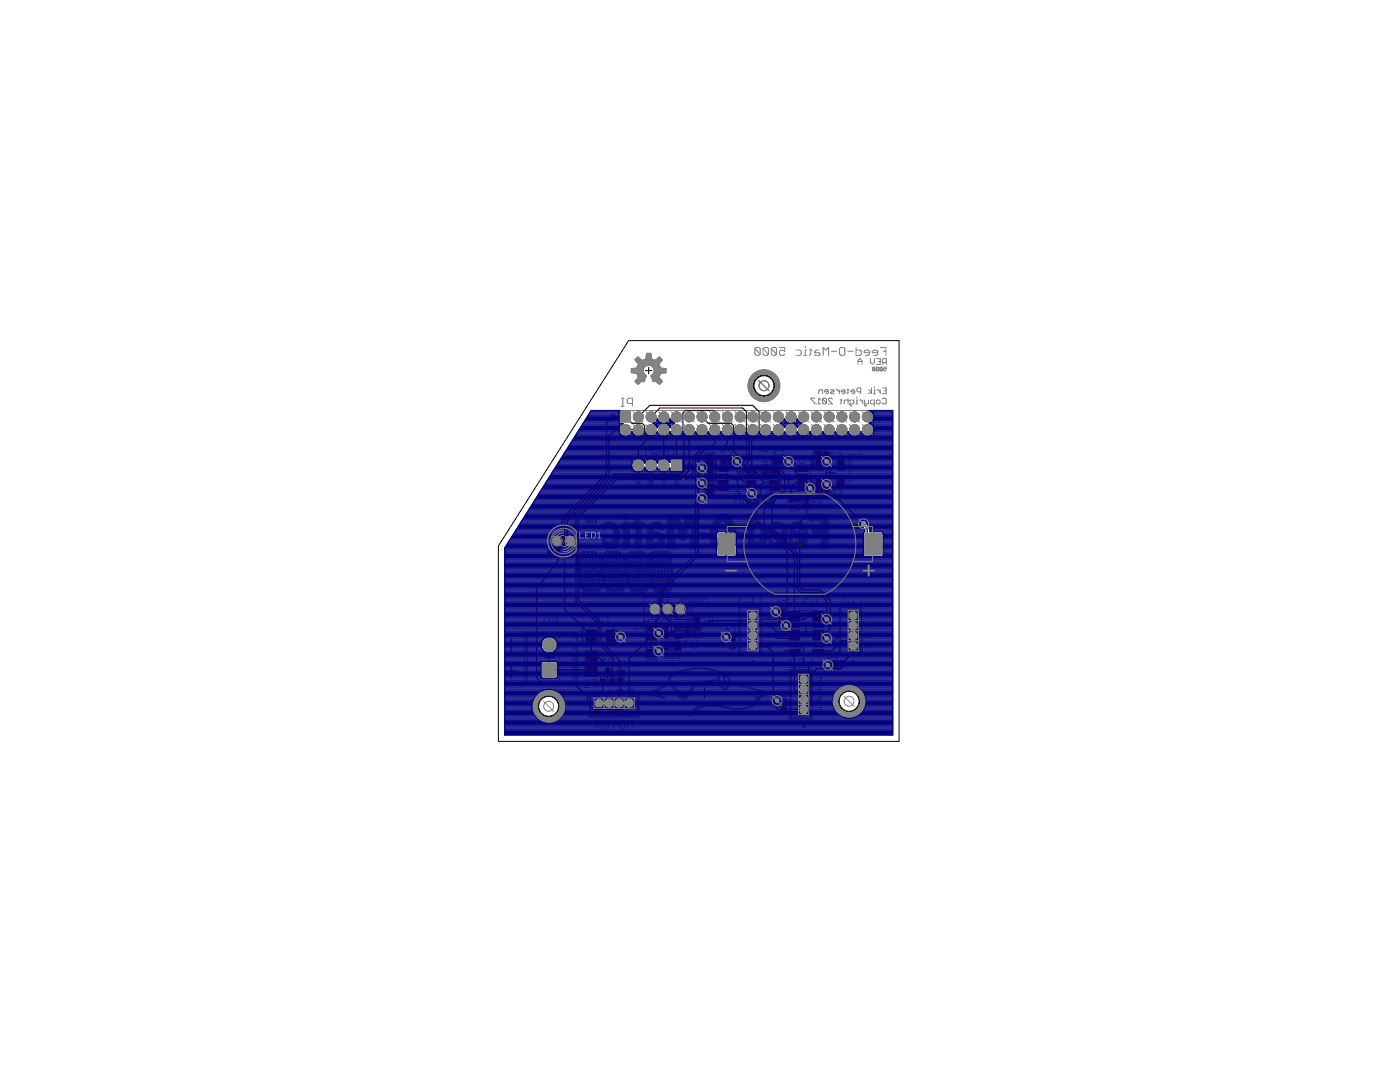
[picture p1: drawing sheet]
<svg xmlns="http://www.w3.org/2000/svg" width="279mm" height="216mm" viewBox="0 0 279 216" stroke-linecap="round" stroke-linejoin="round" font-family="sans-serif">
<g fill="none" stroke="#000" stroke-width=".2">
<path d="M128.8 74h1.3M129.5 73.3v1.3M123.8 83.2h2.1M124.8 82.2v2M134 92.8h2M135 91.8v2.1M141.3 97.9h.6M141.3 91.8h.6M141.3 94.9h.6M141.6 91.5v.6M141.6 94.6v.6M141.6 97.6v.6"/>
<path d="M144.7 92.1h.9M145.2 91.7v.8M146.2 95.6h2M147.2 94.6v2M152.3 94.4h.9M152.8 93.9v.9M154.9 92.1h.8M155.3 91.7v.8M156.3 95.6h2M157.4 94.6v2M158.2 99.6h.9M158.6 99.2v.9"/>
<path d="M161 99.9v.6M163.8 90.8h.8M163.8 97.9h.8M164.2 90.4v.8M164.2 97.5v.8M164.7 94.4h2M165.7 93.3v2.1M110.2 110.1h.9M110.6 109.7v.9M149.8 100.5h.9M150.2 100v.9M152.9 100.5h.7"/>
<path d="M153.3 100.1v.7M160.7 100.2h.6M108.6 131.2h2M109.6 130.2v2M117.3 132.4h1.3M118 131.8v1.3M119.3 126.9h1.4M120 126.2v1.4M120.4 135h1.8M121.3 134.1v1.7M122.6 139.3v2M123.4 135h.9"/>
<path d="M123.8 134.5v.9M129.3 128.6h1.3M129.7 125.1h.9M129.9 128v1.3M130.2 124.6v.9M132.2 121.5h2M133.2 126.1h1.5M133.2 120.5v2M133.4 128.9h1.2M134 125.3v1.6M134 128.3v1.2M136.8 125.8h1"/>
<path d="M137.3 125.3v1.1M138.6 124.3h1M139.1 123.8v1M139.6 138.3h2M140.6 137.3v2M145.7 128.1h.9M146.2 127.7v.9M149.2 125.8h2.1M150.2 124.8v2.1M155.6 122.8h.9M156.1 122.3v1M159.4 138.5h2"/>
<path d="M159.9 126.1h2M160.4 137.5v2.1M160.9 125.1v2M166.8 132.4h.9M167.2 132v.9M169.3 125.8h2M170.3 124.8v2.1M121.5 140.3h2.1M155.9 140.8h.9M156.3 140.3v1"/>
</g>
<g fill="none" stroke="#808080" stroke-width=".2">
<path d="M124 79.5h.6M124.3 79.5v1.6M126 74.1h2.4M126 74.3h2.4M126 74.2h2.4M126 74h2.4M126 73.8h2.4M126 73.7h2.4M126 73.6h2.4M126.3 74.4h2.2M126.6 73.5h1.9M126.7 71.8l.7 .9-.3 .7-1.1 .1v.9l1.1 .1 .2 .5"/>
<path d="M126.7 71.8h1.4M126.7 76.1h1.4M126.8 76.2h1.2M126.8 71.9h5.3M126.8 71.7h1.1M126.8 76h1.8M126.9 76.3h.9M126.9 72.1h5.1M126.9 75.8h1.8M126.9 71.6h.9M127 72.2h4.9M127 76.4h.7"/>
<path d="M127 75.7h1.7M127 71.5h.6M127.1 72.3h4.7M127.1 76.5h.4M127.1 75.6h1.7M127.1 74.5h1.4M127.1 73.4h1.4M127.1 74.7h1.5M127.2 73.2h1.4M127.2 71.4h.3M127.2 74.8h1.5M127.2 72.4h4.5"/>
<path d="M127.2 75.5h1.6M127.2 73.1h1.6M127.2 74.9h1.7M127.3 76.7h.1M127.3 73h1.6M127.3 71.2h.1M127.3 75l.1 .2M127.3 72.9h2.2a1.08 1.08 0 0 1 1.1 1.1M127.3 75h1.7M127.3 72.5h4.3M127.3 75.4h1.6M127.4 75.1h1.6"/>
<path d="M127.4 72.8h4.1M127.4 72.6h4.1M127.4 75.2h1.5M128.3 76.1h.3M128.4 74l.1 .4M128.4 71.8h2.1M128.5 74.4l.4 .5M128.6 73.3l-.2 .7M128.6 71.7h1.7M128.9 74.9l.1 .1-.5 1.2-.3-.2-.9 .7-.6-.6 .7-.9M128.9 73l-.3 .3M128.9 71.6h1.1"/>
<path d="M128.9 71.5h1.1M128.9 71.4h1.1M128.9 71.2h1.1M129 71.1h.9M129 71h.9M129 70.9h.9M129 70.8h.9M129 70.6h.9M129 70.5h.9M129.3 72.9l-.4 .1M129.6 72.9h2M129.9 75h1.7"/>
<path d="M129.9 75.1h1.7M130 73h1.7M130 75.2h1.5M130 74.9l-.1 .1 .5 1.2 .3-.2 .9 .7 .6-.6-.7-.9 .1-.2M130 75.4h1.6M130 74.9h1.7M130.1 75.5h1.6M130.1 75.6h1.7M130.2 73.1h1.5M130.2 74.8l-.2 .1M130.2 75.7h1.7M130.2 74.8h1.5"/>
<path d="M130.2 75.8h1.8M130.3 71.7l-.3-.1-.1-1.1h-.9l-.1 1.1-.7 .3-.9-.7-.6 .6M130.3 71.7l.4 .2 .9-.7 .6 .6M130.3 76h1.8M130.3 73.2h1.4M130.3 74.7l-.1 .1M130.3 74.7h1.5M130.3 76.1h.3M130.4 73.4h1.4M130.4 74.5h1.4M130.4 73.5h1.9M130.5 74.4h2.1"/>
<path d="M130.5 73.6h2.4M130.5 74.3h2.4M130.5 74.2h2.4M130.5 73.7h2.4M130.5 74.1h2.4M130.5 73.8h2.4M130.6 74l-.3 .7M130.6 74h2.3M130.8 76.1h1.4M130.9 71.8h1.3M131 76.2h1.1M131 71.7h1.1"/>
<path d="M131.1 76.3h.9M131.1 71.6h.9M131.3 76.4h.6M131.3 71.5h.6M131.4 76.5h.4M131.4 71.4h.3M131.6 76.7h.1M131.6 71.2h.1M132.2 71.8l-.7 .9 .3 .7 1.1 .1v.9l-1.1 .1-.2 .5M150.6 69.6v1.1l.3 .2h.5l.3-.2M150.6 69.6l.3-.3h.5l.3 .3v1.1M150.6 69.6l1.1 1.1"/>
<path d="M152.3 69.6l.2-.3h.6l.3 .3v1.1M152.3 69.6v1.1l.2 .2h.6l.3-.2M152.3 69.6l1.1 1.1M153.9 69.6l.3-.3h.5l.3 .3v1.1M153.9 69.6v1.1l.3 .2h.5l.3-.2M153.9 69.6l1.1 1.1M155.6 69.3h1v.8l-.5-.3h-.3l-.2 .3v.6l.2 .2h.6l.2-.2M158.8 69.8h.8l.3 .3v.6l-.3 .2h-.8M160.4 70.9h.6M160.7 69v.3M161 69.8h-.3v1.1M161.5 69.8h.6"/>
<path d="M161.8 69.6v1.1l-.3 .2M162.6 79.4h-.8v.2l.8 .8v.2M163.4 78.6v-.6l.2-.2h.6v.8M163.4 69.8h-.5l-.3 .3v.8h.8l.3-.2-.3-.3h-.8M163.8 79.8l-.4-.4v1.2M164.2 79.6v.8l.2 .2h.4l.2-.2M164.2 79.6l.2-.2h.4l.2 .2v.8M164.2 79.6l.8 .8M164.3 70.9v-1.6l.5 .5 .6-.5v1.6M165.4 78.2h-.8l.2-.4h.3l.3 .2v.4l-.3 .2h-.3M165.7 77.8h.6l.2 .2-.2 .2h-.4l-.2 .2 .2 .2h.6M165.9 70.1h1.1"/>
<path d="M166.1 79.6l-.2-.2h-.4l-.1 .2v.2l.7 .8h-.7M166.9 77.8h.2l.4 .4M167.5 77.8v.8M167.6 69.6l.2-.3h.6l.2 .3v1.1l-.2 .2h-.6l-.2-.2zM167.7 79.8h.4M167.9 79.6v.8l-.2 .2M168.7 78.2h-.8l.2-.4h.4l.2 .2v.4l-.2 .2h-.4M169.1 77.8h.3M169.2 70.1h1.1M169.2 77.6v.8l-.1 .2M169.2 79.4v1.2M170.6 78.2h-.8l.2-.4h.4l.2 .2v.4l-.2 .2h-.4"/>
<path d="M170.8 69.3v1.6h.8l.3-.2v-.6l-.3-.3h-.8M171 79.2v.2M171.2 79.8h-.2v.8M171.2 72.7v-.8l.4-.3 .4 .3v.8M171.2 72.1h.8M171.6 79.8h.2l.4 .4M171.8 78.2h-.6l-.2-.2v-.4l.2-.2h.6v1.2M172.2 79.8v.8M172.6 79.8v1l.4 .2M173.3 77.8l.6 .4-.6 .4M173.3 79.8v.6l-.2 .2h-.5M173.5 70.4h-1v-.3l.2-.3h.6l.2 .3v.6l-.2 .2h-.6"/>
<path d="M173.7 71.6v.7l.4 .4 .4-.4v-.7M173.9 77.4v1.2M174.1 73.4l.4-.1 .1 .6M174.1 73.4l.1 .6 .4-.1M174.1 73.4l.5 .5M174.3 78.6h.4M174.5 77.2v.2M174.7 77.8h-.2v.8M174.9 73.4l.3-.1 .2 .6M174.9 73.4l.1 .6 .4-.1M174.9 73.4l.5 .5M174.9 71.6h.8v1.1h-.8"/>
<path d="M175.1 77.8h.2l.4 .4M175.2 70.4h-1.1v-.3l.3-.3h.5l.3 .3v.6l-.3 .2h-.5M175.3 72.1h.4M175.6 73.4l.4-.1 .1 .6M175.6 73.4v.5l.1 .1 .4-.1M175.6 73.4l.5 .5M175.7 77.8v.8M175.7 69.3h1.1v1.6M176.1 77.4h.7v1.2h-.7M176.1 79.6l.2-.2h.3l.2 .2v.8l-.2 .2h-.3l-.2-.2M176.3 70.1h.5M176.4 73.3h.4v.3l-.2-.1-.2 .1 .1 .4 .3-.1"/>
<path d="M176.4 78h.4M176.4 72.3l-.3 .4M176.8 72.3h-.5l-.2-.2v-.3l.2-.2h.5v1.1M123.6 81.9h50.7v5.1h-50.7zM124 81.1h.6M126.1 91.6h10.2v2.5h-10.2zM126.2 80.5h-.8l-.2-.2v-.6l.2-.2h.8v1.6M127.4 95l-.1-.2-.3 .2 .1 .3M127.4 95l.1-.2 .3 .2-.2 .3M127.4 96.5l-.1-.2-.3 .2 .1 .3M127.4 96.5l.1-.2 .3 .2-.2 .3M127.4 95v.1"/>
<path d="M127.4 96.5v.1M127.8 95.6h-.5l-.3 .2 .3 .3h.5M128.4 89.4h1.1M128.9 89.4v1.6M129.6 95l.6-.2 .1 .5h-.7zM130.2 96.3l.1 .2-.1 .3h-.5l-.1-.3 .3-.2v.3M130.3 95.6h-.7l.7 .5h-.7M130.6 90.4l-.6 .6M131.1 90.4h-.8l-.3-.2v-.6l.3-.2h.8v1.6M131.7 91v-1.1l.5-.5 .5 .5v1.1M131.7 90.2h1M132.1 95l.6-.2 .1 .5h-.7z"/>
<path d="M132.1 96.6h.7M132.1 95.6l.7 .5M132.8 96.3v.5M132.8 95.6l-.7 .5M133.3 89.4v1.3l.3 .3h.5l.3-.3v-1.3M134.6 96.8h.8l-.1-.5-.4 .2v.3M134.6 96.3l.3 .3M134.6 95.6l.8 .5M134.7 94.8h.6l.1 .5h-.8zM135.4 95.6l-.8 .5M140.8 93.3l-.2-.2v-2.5l.2-.3h1.6l.2 .2v2.6l-.2 .2M140.8 93.3l-.2 .3v2.5l.2 .3"/>
<path d="M140.8 96.4l-.2 .2v2.6l.2 .2h1.6l.2-.1v-2.7l-.2-.2M140.8 93.3h1.6M140.8 96.4h1.6M141.1 91.6h1v1.2h-1zM141.1 94.7h1v1.2h-1zM141.1 97.7h1v1.2h-1zM141.2 92.6v-.1l.2 .1-.1 .1M141.2 95.6v-.1l.2 .2-.1 .1M141.2 98.7v-.1l.2 .1-.1 .1M141.3 92.5v.1M141.3 95.6h.1M141.3 98.6v.1"/>
<path d="M141.4 92.3l.1 .2M141.4 95.4l.1 .1M141.4 98.4l.1 .2M141.4 92.3l-.1 .1M141.4 95.3l-.1 .1M141.4 98.4l-.1 .1M141.5 95.3l.1-.1v.2l.1-.1M141.5 98.3l.1-.1v.2h.1M141.7 92.2l-.1 .1v-.2l-.1 .1M141.7 95.3h.1M141.7 98.3v.1M141.8 92l-.1 .1"/>
<path d="M141.8 95l-.1 .2M141.8 98.1l-.1 .1M141.9 98.1h-.3l.2 .2M141.9 92.1l-.3-.1 .2 .2M141.9 95.1l-.3-.1 .2 .2M142 97.9h-.2l.1-.1 .1 .2M142 91.8h-.2l.1-.1 .1 .2M142 94.9h-.2l.1-.1 .1 .1M142.4 93.3l.2 .3v2.5l-.2 .3M143.7 91.4h2.9v1.3h-2.9zM144.4 91.7h1.6v.8h-1.6zM144.8 91.7v.8"/>
<path d="M144.8 90l-.1-.1h-.4l-.2 .1v.2l.7 .8h-.7M145.2 93.5h-1v.5h1M145.2 94.7h-1v.5h1M145.2 96h-1v.5h1M145.2 97.3h-1v.5h1M145.2 93.2h3.9v4.9h-3.9zM145.2 90l.2-.1h.4l.2 .1v.8l-.2 .2h-.4l-.2-.2M145.6 91.7v.8M147.3 99.9l-.2-.2h-.4l-.2 .2v.2l.8 .7h-.8M148.6 91.4l-.3-.3h-.5l-.3 .3v.3l1.1 1.1h-1.1M148.9 99.7h2.7v1.5h-2.7zM149.1 93.5h1.1v.5h-1.1"/>
<path d="M149.1 94.7h1.1v.5h-1.1M149.1 96h1.1v.5h-1.1M149.1 97.3h1.1v.5h-1.1M149.2 91.1v1.4l.2 .3h.6l.2-.3v-1.4M151.9 99.7h2.7v1.5h-2.7zM152 93h1.5v2.7h-1.5zM152.1 92.8h1.1v-.6l-.2-.2h-.3l-.2 .2v.6M152.1 92l.4 .4M152.1 91.2h1.1l-.4 .4M152.1 89.6v.8M152.1 90.8v.8M152.1 90h1.1l-.4 .4"/>
<path d="M152.4 94.8h.8M152.4 93.6h.8v1.6h-.8zM152.4 94h.8M152.9 98.8l-.2 .2 .2 .4h.4l.2-.2M152.9 98.8h.2M153.5 98.4l-.2-.2h-.4l-.2 .2 .2 .4M153.9 91.4h2.8v1.3h-2.8zM154.3 99l-.4 .4M154.5 91.7h1.6v.8h-1.6zM154.6 99h-.5l-.2-.2v-.4l.2-.2h.5v1.2M154.7 90.4l-.2 .2 .2 .4h.4l.2-.2M154.7 90.4h.2"/>
<path d="M154.9 91.7v.8M155.3 90l-.2-.1h-.4l-.2 .1 .2 .4M155.4 93.2h3.9v4.9h-3.9zM155.4 93.5h-1.1v.5h1.1M155.4 94.7h-1.1v.5h1.1M155.4 96h-1.1v.5h1.1M155.4 97.3h-1.1v.5h1.1M155.7 90l.2-.1h.3l.2 .1v.8l-.2 .2h-.3l-.2-.2M155.7 91.7v.8M157.2 98.9h2.8v1.5h-2.8zM157.8 99.2h1.6v.8h-1.6zM157.9 92.5h1.1"/>
<path d="M158.2 99.2v.8M159 91.4l-.5-.5v1.6M159 99.2v.8M159.3 93.5h1v.5h-1M159.3 94.7h1v.5h-1M159.3 96h1v.5h-1M159.3 97.3h1v.5h-1M159.6 90.9v1.3l.3 .3h.5l.2-.3v-1.3M160.2 98.8h1.5v2.8h-1.5zM160.6 99.4h.8v1.6h-.8zM160.6 99.8h.8M161.7 92.6h7.9v3.7h-7.9z"/>
<path d="M162.5 92.6l-.8 .8M162.8 90.2h2.8v1.2h-2.8zM162.8 97.3h2.8v1.3h-2.8zM163 80.6h.8M163.4 90.4h1.6v.8h-1.6zM163.4 97.5h1.6v.8h-1.6zM163.8 90.4v.8M163.8 97.5v.8M164.6 90.4v.8M164.6 97.5v.8M166.1 98l-.2-.1 .2-.4h.4l.2 .2-.2 .3M166.1 98l-.2 .2 .2 .4h.4l.2-.2-.2-.4"/>
<path d="M166.1 98h.4M166.7 90.4h-.8v.2l.8 .7v.2M167.1 90.6l.2-.2h.4l.2 .2v.7l-.2 .2h-.4l-.2-.2M167.1 97.7l.2-.2h.4l.2 .2v.7l-.2 .2h-.4l-.2-.2M169 92.1h1.1M169.2 80l-.1-.2h-.4l-.2 .2v.6M169.6 80.6h.6l.2-.2v-.4l-.2-.2h-.6v1l.4 .2M170.1 91l-.6-.5v1.6M170.6 90.5v.2l.6 .6M170.8 80.6h.4M171.2 91.3v.8M171.7 90.5v.2l-.5 .6"/>
<path d="M174.5 80.6h-.6l-.2-.2v-.4l.2-.2h.6v1.2M174.9 80l.2-.2h.4l.2 .2v.4l-.2 .2h-.4l-.2-.2zM109.3 109.4h2.7v1.4h-2.7zM109.8 109.7h1.6v.8h-1.6zM110.2 109.7v.8M111 109.7v.8M112.6 110h.6l.2-.2-.2-.4h-.4l-.2 .2v.8l.2 .2h.4l.2-.2M114.2 110.2l-.4 .4M114.5 110.2h-.5l-.2-.2v-.4l.2-.2h.5v1.2M128.5 119.1h9.5v4.8h-1v-.3h-7.6v.3h-.9zM131.2 119.3v.5l.2-.1 .2 .1v-.5M131.7 119.4h.4v.4h-.4"/>
<path d="M133.5 119.8h-.4l.4 .4h-.4M136.2 119.6v1.9M136.9 119.6v1.9M138.4 119.3h1.1v.8l-.5-.2h-.3l-.3 .2v.6l.3 .2h.5l.3-.2M147.8 119.6l-.3 .3v.3l.3 .2h.5l.3-.2M147.8 119.6h.2M148 100.4l-.3 .4M148.4 100.4h-.6l-.1-.2v-.3l.1-.2h.6v1.1M148.6 119.1l-.3-.3h-.5l-.3 .3v.3l.3 .2M149.1 119.1l.3-.3h.5l.3 .3v1.1l-.3 .2h-.5l-.3-.2M149.4 100.1h1.6v.8h-1.6zM149.8 100.1v.8"/>
<path d="M150.6 100.1v.8M151.8 118.8v1.6h-1M152.5 100.1h1.6v.8h-1.6zM152.9 100.1v.8M153.7 100.1v.8M156.2 120l.2-.2h.3l.2 .2v.8l-.2 .2h-.3l-.2-.2M157.6 101.9h.8M158.4 101.2l-.4-.4v1.1M159.2 101.5l-.4 .4M159.6 101.5h-.6l-.2-.2v-.3l.2-.2h.6v1.1M160.6 100.6h.8M161.3 119.7l-.2-.3h-.6l-.2 .3v.2l.2 .3"/>
<path d="M161.9 119.4v1.3l.3 .3h.5l.3-.3v-1.3M162.1 100.2h.8l-.6-.6v1.1M163.7 100.4l-.4 .3M164 100.4h-.5l-.2-.2v-.4l.2-.2h.5v1.1M168.6 119.4l-.5-.6v1.6M169.2 119.1l.3-.3h.5l.3 .3v1.1l-.3 .2h-.5l-.3-.2M171.9 118.8v1.6h-1.1M104.7 126.2h10.5v10h-10.5zM104.7 127.2h.3v3h-.3M104.7 132.2h.3v3h-.3M105.2 126.2v10M108.6 123.4v1.1l.5 .6 .5-.6v-1.1"/>
<path d="M110.2 123.4h1.1v.8l-.6-.2h-.3l-.2 .2v.6l.2 .3h.6l.3-.3M111.6 126.2v1.2M111.6 128.4v1.2M111.6 130.6v1.2M111.6 132.8v1.2M111.6 135v1.2M114.3 126.2v1.2M114.3 128.4v1.2M114.3 130.6v1.2M114.3 132.8v1.2M114.3 135v1.2M114.8 126.2v1.2"/>
<path d="M114.8 128.4v1.2M114.8 130.6v1.2M114.8 132.8v1.2M114.8 135v1.2M116.5 137.2h1M116.7 129.9h2.6v5.1h-2.6zM117.2 131.5v1.9M117.5 125.8h1.5v2.1h-1.5zM117.5 136.1l-.5-.5v1.6M117.7 124.9h4.6v3.9h-4.6zM118.1 135.6h1.1v1.6M118.6 136.4h.6"/>
<path d="M118.6 124.5h1.1M118.8 131.5v1.9M119.4 137.9h.4M119.7 123.4l-.6-.5v1.6M119.9 134.3h2.8v1.3h-2.8zM119.9 132.9h1M120.2 123.1l.3-.2h.8v1.6h-.8l-.3-.3zM120.9 131.8l-.5-.5v1.6M121 125.8h1.6v2.1h-1.6zM121.4 137.9h.5M121.5 131.5l.3-.2h.5l.3 .2v1.1l-.3 .3h-.5l-.3-.3zM121.6 137.6v.5"/>
<path d="M122 132.3l-.5 .6M123 137.5v.7l.3-.2 .2 .2v-.7M123.1 133.6h1.5v2.8h-1.5zM123.2 132.2v.7l.2 .2h.4l.2-.2M123.2 132.2l.2-.2h.4l.2 .2v.7M123.2 132.2l.8 .7M123.4 134.2h.8v1.6h-.8zM123.4 134.6h.8M123.4 135.4h.8M123.8 137.6l.1-.1 .4 .1-.1 .3-.4 .1 .1 .2 .4-.1M124.4 133.1h.7M125.1 137.5v.7l.2-.2 .3 .2v-.7"/>
<path d="M125.1 132.4l-.4-.4v1.1M125.8 137.6l.1-.1 .4 .1-.1 .3-.4 .1 .1 .2 .4-.1M125.9 132.8l-.4 .3M126.3 132.8h-.6l-.2-.2v-.4l.2-.2h.6v1.1M126.7 124.9l-.1-.1 .1-.4h.4l.2 .2-.2 .3M126.7 124.9l-.1 .2 .1 .4h.4l.2-.2-.2-.4M126.7 124.9h.4M128.1 125.1l-.4 .4M128.5 125.1h-.6l-.2-.2v-.3l.2-.2h.6v1.1M128.8 124.4h2.8v1.4h-2.8zM128.9 126.1h2.1v5.1h-2.1zM129.1 132.1h.6l.2-.2-.2-.4h-.4l-.2 .2v.7l.2 .2h.4l.2-.2"/>
<path d="M129.1 126.9h1.6v3.4h-1.6zM129.1 129.6h1.6M129.1 127.7h1.6M129.4 124.7h1.6v.8h-1.6zM129.8 124.7v.8M130.2 123v.3l.2-.1M130.2 123h.1M130.3 131.7l.2-.2h.3l.2 .2v.7l-.2 .2h-.3l-.2-.2M130.4 122.8l-.2-.1v.3M130.6 124.7v.8M130.7 121.5v1.5h1.4l.1-.3 .3 .7 .2-.7 .3 .7 .2-.7 .3 .7 .2-.7 .3 .7 .2-.7 .2 .3h1.4v-1.5M130.7 120.1h1.4"/>
<path d="M130.7 120.1l.2-.1v.3zM132 128h4v1.8h-4zM132.6 130.4l.2-.2h.3l.2 .2v.8M132.6 130.4v.8l.2 .2h.3l.2-.2M132.6 130.4l.7 .8M132.9 128.3h2.2v1.2h-2.2zM133.1 126.8h-.7v.5h.7M133.1 125.8h-.7v.5h.7M133.1 124.5v3.2M133.1 124.9h-.7v.5h.7M133.1 122.3h.2l-.1 .2zM133.2 127.7h1.4"/>
<path d="M133.2 121.5v1M133.3 124.5h1.3M133.4 128.3v1.2M133.8 131.4h.7M134.5 130.6l-.4-.4v1.2M134.5 128.3v1.2M134.9 127.3h.7v-.5h-.7v.9M134.9 124.5v.9h.7v-.5h-.7M134.9 125.8v.6M134.9 130.4l.2-.2h.4l.2 .2v.8l-.2 .2h-.4l-.2-.2M135.9 123.3h.4M136.3 122.9l-.2-.2v.6"/>
<path d="M136.4 128.5h1.1l-.8-.8v1.6M136.5 124.5h1.5v2.7h-1.5zM136.9 125.1h.8v1.5h-.8zM136.9 125.5h.8M136.9 126.2h.8M138 127.7v1.4l.3 .2h.5l.3-.2v-1.4M138.3 123h1.5v2.7h-1.5zM138.5 126.2l.8 .5M138.7 123.5h.8v1.6h-.8zM138.7 123.9h.8M138.7 124.7h.8M138.7 126.7h.6v.4l-.2 .2h-.4l-.2-.2z"/>
<path d="M140 126.9l-.3 .4M140.4 126.9h-.6l-.1-.2v-.4l.1-.1h.6v1.1M140.6 120.4l-.5 .5M141 123.1h-.7v.2l.7 .8v.1M141.1 120.4h-.8l-.2-.3v-.5l.2-.3h.8v1.6M141.8 123.9l-.4 .3M142.2 123.9h-.6l-.2-.2v-.4l.2-.2h.6v1.1M144.8 125.7h.8l-.6-.6v1.2M145.5 126.7h1.3v2.9h-1.3zM145.8 128.5h.8M145.8 127.3h.8v1.6h-.8zM145.8 127.7h.8"/>
<path d="M146 125.3l.2-.2h.4l.2 .2v.8l-.2 .2h-.4l-.2-.2M152.5 128.9h.5M152.5 122.8h.5M152.5 126.9h.5M152.5 124.8h.5M152.7 126.6v.5M152.7 128.7v.4M153.2 128.5h.5v.8h-.5M153.2 124.6l.2-.1 .3 .1-.1 .2-.4 .1 .2 .3 .3-.1M153.2 126.6l.4-.1 .1 .2-.3 .2-.2 .2 .2 .1 .3-.1M153.2 122.4h.5v.8h-.5M153.5 128.9h.2"/>
<path d="M153.5 122.8h.2M155 121h.8M155 137.8h.8v.6l-.4-.2-.4 .2v.4l.2 .2h.4l.2-.2M155.4 121.4h1.3v2.8h-1.3zM155.7 122h.8v1.6h-.8zM155.7 122.4h.8M155.7 123.2h.8M155.7 139.4h1.3v2.8h-1.3zM155.8 120.2l-.4-.4v1.2M156.2 138l.2-.2h.3l.2 .2v.8l-.2 .2h-.3l-.2-.2M158.7 131.8l-.2-.3h-.6l-.3 .3v.2l1.1 1.1h-1.1M158.9 121.8h4v8.6h-4z"/>
<path d="M158.9 129.6h-1v.6h1M158.9 122h-1v.5h1M158.9 123.3h-1v.5h1M158.9 124.6h-1v.5h1M158.9 125.8h-1v.5h1M158.9 127.1h-1v.5h1M158.9 128.4h-1v.5h1M159.3 131.8l.3-.3h.5l.3 .3v1.1l-.3 .2h-.5l-.3-.2M160.5 120.2l-.2 .3v.2l.2 .3h.6l.2-.3M160.5 120.2h.3M162 131.5v1.6h-1.1M162.6 135.5h.5"/>
<path d="M162.6 139.6h.5M162.6 137.5h.5M162.9 129.6h1v.6h-1M162.9 128.4h1v.5h-1M162.9 127.1h1v.5h-1M162.9 125.8h1v.5h-1M162.9 124.6h1v.5h-1M162.9 123.3h1v.5h-1M162.9 122h1v.5h-1M162.9 139.3v.5M163.4 137.3l.3-.1 .2 .2-.4 .1-.1 .3 .1 .1 .4-.1M163.4 139.3l.1-.1 .4 .1-.2 .3-.3 .1 .1 .2 .4-.1"/>
<path d="M163.4 135.1h.5v.8h-.5M163.6 135.5h.3M165.1 131l.2-.2h.6v.4l-.2 .2h-.4zM165.1 130.2l.8 .6M165.8 131.8h2.9v1.3h-2.9zM166.3 130.4l.2-.2h.4l.2 .2v.8l-.2 .2h-.4l-.2-.2M166.5 132h1.5v.8h-1.5zM166.8 132v.8M167.6 120.4h1M167.6 132v.8M172.5 128.9h.5M172.5 122.8h.5"/>
<path d="M172.5 126.9h.5M172.5 124.8h.5M172.8 126.6v.5M172.8 128.7v.4M173.3 128.5h.5v.8h-.5M173.3 124.6l.4-.1 .1 .2-.4 .1-.1 .3 .1 .1 .4-.1M173.3 122.4h.5v.8h-.5M173.3 126.6l.4-.1 .1 .2-.4 .2-.1 .2 .1 .1 .4-.1M173.5 128.9h.3M173.5 122.8h.3M119.2 144.8l-.5 .5M119.8 144.8h-.8l-.3-.3v-.5l.3-.3h.8v1.6"/>
<path d="M120.3 144l.3-.3h.5l.3 .3v1.1l-.3 .2h-.5l-.3-.2zM122 143.7h1M122.5 143.7v1.6M123.6 144l.3-.3h.5l.3 .3v1.1l-.3 .2h-.5l-.3-.2zM125.2 145.3v-1.6l.6 .5 .5-.5v1.6M155.9 140h.8v1.6h-.8zM155.9 140.4h.8M155.9 141.2h.8M162.6 141.6h.5M162.9 141.4v.4M163.4 141.2h.5v.8h-.5M163.6 141.6h.3"/>
<circle cx="136.6" cy="120.5" r="1.1"/>
</g>
<g fill="#808080" stroke="#808080" stroke-width=".2">
<path d="M155.6 121.6h1v.9h-1z" fill-rule="evenodd"/>
<path d="M155.6 123.1h1v.9h-1z" fill-rule="evenodd"/>
<path d="M143.9 91.6h1v1h-1z" fill-rule="evenodd"/>
<path d="M145.4 91.6h1v1h-1z" fill-rule="evenodd"/>
<path d="M154.1 91.6h.9v1h-.9z" fill-rule="evenodd"/>
<path d="M155.6 91.6h.9v1h-.9z" fill-rule="evenodd"/>
<path d="M145.7 126.9h1v.9h-1z" fill-rule="evenodd"/>
<path d="M145.7 128.4h1v.9h-1z" fill-rule="evenodd"/>
<path d="M155.8 139.6h1v.9h-1z" fill-rule="evenodd"/>
<path d="M155.8 141.1h1v.9h-1z" fill-rule="evenodd"/>
<path d="M166 131.9h.9v1h-.9z" fill-rule="evenodd"/>
<path d="M167.5 131.9h1v1h-1z" fill-rule="evenodd"/>
<path d="M159 99.1h.7v1h-.7z" fill-rule="evenodd"/>
<path d="M157.5 99.1h.8v1h-.8z" fill-rule="evenodd"/>
<path d="M150.6 100h.7v1h-.7z" fill-rule="evenodd"/>
<path d="M149.1 100h.8v1h-.8z" fill-rule="evenodd"/>
<path d="M152.2 100h.7v1h-.7z" fill-rule="evenodd"/>
<path d="M153.6 100h.8v1h-.8z" fill-rule="evenodd"/>
<path d="M121 125.8h2.1v2.1h-2.1z" fill-rule="evenodd"/>
<path d="M117 125.8h2v2.1h-2z" fill-rule="evenodd"/>
<path d="M162.9 91.8h1.4v2h-1.4z" fill-rule="evenodd"/>
<path d="M167.1 91.8h1.4v2h-1.4z" fill-rule="evenodd"/>
<path d="M167.1 95h1.4v2h-1.4z" fill-rule="evenodd"/>
<path d="M162.9 95h1.4v2h-1.4z" fill-rule="evenodd"/>
<path d="M164.5 90.3h.9v1h-.9z" fill-rule="evenodd"/>
<path d="M163 90.3h.9v1h-.9z" fill-rule="evenodd"/>
<path d="M164.5 97.4h.9v1h-.9z" fill-rule="evenodd"/>
<path d="M163 97.4h.9v1h-.9z" fill-rule="evenodd"/>
<path d="M160.5 99.1h1v.8h-1z" fill-rule="evenodd"/>
<path d="M160.5 100.6h1v.7h-1z" fill-rule="evenodd"/>
<path d="M132.1 128.2h1.3v1.4h-1.3z" fill-rule="evenodd"/>
<path d="M136.8 124.7h1v.8h-1z" fill-rule="evenodd"/>
<path d="M136.8 126.2h1v.7h-1z" fill-rule="evenodd"/>
<path d="M138.6 123.2h1v.8h-1z" fill-rule="evenodd"/>
<path d="M138.6 124.7h1v.7h-1z" fill-rule="evenodd"/>
<path d="M130.5 124.6h.8v1h-.8z" fill-rule="evenodd"/>
<path d="M129.1 124.6h.7v1h-.7z" fill-rule="evenodd"/>
<path d="M109.5 109.6h.8v1h-.8z" fill-rule="evenodd"/>
<path d="M111 109.6h.7v1h-.7z" fill-rule="evenodd"/>
<path d="M123.3 133.9h1v.7h-1z" fill-rule="evenodd"/>
<path d="M123.3 135.3h1v.8h-1z" fill-rule="evenodd"/>
<path d="M152.3 94.7h1v.8h-1z" fill-rule="evenodd"/>
<path d="M152.3 93.3h1v.7h-1z" fill-rule="evenodd"/>
<circle cx="159.6" cy="129.6" r=".25"/>
<circle cx="158.6" cy="93.9" r=".25"/>
<circle cx="148.5" cy="93.9" r=".25"/>
<circle cx="156.9" cy="129.9" r=".25"/>
<circle cx="131.4" cy="127" r=".23"/>
<circle cx="161.7" cy="93.6" r=".25"/>
<circle cx="170.3" cy="132.1" r=".3"/>
<circle cx="160.4" cy="144.8" r=".3"/>
<circle cx="150.3" cy="132.1" r=".3"/>
<circle cx="128.8" cy="140.3" r=".3"/>
<circle cx="161.9" cy="91.8" r=".25"/>
<circle cx="137.1" cy="121.5" r=".25"/>
<circle cx="137.6" cy="92.8" r=".51"/>
<circle cx="151.5" cy="93.6" r=".25"/>
<circle cx="122.3" cy="83.2" r=".51"/>
<circle cx="109.5" cy="140.9" r="2.05"/>
<circle cx="169.5" cy="139.9" r="2.05"/>
<circle cx="152.5" cy="77" r="2.05"/>
<circle cx="152.5" cy="77" r="3.2"/>
<circle cx="169.5" cy="139.9" r="3.2"/>
<circle cx="109.6" cy="140.9" r="3.2"/>
<circle cx="109.6" cy="128.7" r="1.33"/>
<circle cx="170.3" cy="126.9" r=".7"/>
<circle cx="170.3" cy="128.8" r=".7"/>
<circle cx="170.3" cy="124.8" r=".7"/>
<circle cx="170.3" cy="122.9" r=".7"/>
<circle cx="160.4" cy="139.5" r=".7"/>
<circle cx="160.4" cy="141.5" r=".7"/>
<circle cx="160.4" cy="137.5" r=".7"/>
<circle cx="160.4" cy="135.6" r=".7"/>
<circle cx="150.3" cy="126.9" r=".7"/>
<circle cx="150.3" cy="128.8" r=".7"/>
<circle cx="150.3" cy="124.8" r=".7"/>
<circle cx="150.3" cy="122.9" r=".7"/>
<circle cx="123.6" cy="140.3" r=".7"/>
<circle cx="125.6" cy="140.3" r=".7"/>
<circle cx="121.6" cy="140.3" r=".7"/>
<circle cx="119.6" cy="140.3" r=".7"/>
<circle cx="135.8" cy="121.5" r=".72"/>
<circle cx="133.2" cy="121.5" r=".72"/>
<circle cx="130.7" cy="121.5" r=".72"/>
<circle cx="111.2" cy="108" r=".7"/>
<circle cx="132.5" cy="92.8" r=".99"/>
<circle cx="129.9" cy="92.8" r=".99"/>
<circle cx="127.4" cy="92.8" r=".99"/>
<circle cx="124.9" cy="85.7" r=".99"/>
<circle cx="127.4" cy="83.2" r=".99"/>
<circle cx="127.4" cy="85.7" r=".99"/>
<circle cx="129.9" cy="83.2" r=".99"/>
<circle cx="129.9" cy="85.7" r=".99"/>
<circle cx="132.5" cy="83.2" r=".99"/>
<circle cx="132.5" cy="85.7" r=".99"/>
<circle cx="135" cy="83.2" r=".99"/>
<circle cx="135" cy="85.7" r=".99"/>
<circle cx="137.6" cy="83.2" r=".99"/>
<circle cx="137.6" cy="85.7" r=".99"/>
<circle cx="140.1" cy="83.2" r=".99"/>
<circle cx="140.1" cy="85.7" r=".99"/>
<circle cx="142.6" cy="83.2" r=".99"/>
<circle cx="142.6" cy="85.7" r=".99"/>
<circle cx="145.2" cy="83.2" r=".99"/>
<circle cx="145.2" cy="85.7" r=".99"/>
<circle cx="147.7" cy="83.2" r=".99"/>
<circle cx="147.7" cy="85.7" r=".99"/>
<circle cx="150.3" cy="83.2" r=".99"/>
<circle cx="150.3" cy="85.7" r=".99"/>
<circle cx="152.8" cy="83.2" r=".99"/>
<circle cx="152.8" cy="85.7" r=".99"/>
<circle cx="155.3" cy="83.2" r=".99"/>
<circle cx="155.3" cy="85.7" r=".99"/>
<circle cx="157.9" cy="83.2" r=".99"/>
<circle cx="157.9" cy="85.7" r=".99"/>
<circle cx="160.4" cy="83.2" r=".99"/>
<circle cx="160.4" cy="85.7" r=".99"/>
<circle cx="162.9" cy="83.2" r=".99"/>
<circle cx="162.9" cy="85.7" r=".99"/>
<circle cx="165.5" cy="83.2" r=".99"/>
<circle cx="165.5" cy="85.7" r=".99"/>
<circle cx="168" cy="83.2" r=".99"/>
<circle cx="168" cy="85.7" r=".99"/>
<circle cx="170.6" cy="83.2" r=".99"/>
<circle cx="170.6" cy="85.7" r=".99"/>
<circle cx="173.1" cy="83.2" r=".99"/>
<circle cx="173.1" cy="85.7" r=".99"/>
<circle cx="172.3" cy="104.5" r=".36"/>
<circle cx="165" cy="96.6" r=".36"/>
<circle cx="165" cy="92.1" r=".36"/>
<circle cx="161.7" cy="97.4" r=".36"/>
<circle cx="165" cy="123.5" r=".36"/>
<circle cx="147.1" cy="92.1" r=".36"/>
<circle cx="140.1" cy="93.3" r=".36"/>
<circle cx="140.1" cy="96.4" r=".36"/>
<circle cx="140.1" cy="99.4" r=".36"/>
<circle cx="150" cy="98.4" r=".36"/>
<circle cx="157.4" cy="92.1" r=".36"/>
<circle cx="165.2" cy="132.7" r=".36"/>
<circle cx="165" cy="127.4" r=".36"/>
<circle cx="154.8" cy="122" r=".36"/>
<circle cx="155.1" cy="139.8" r=".36"/>
<circle cx="144.9" cy="127.1" r=".36"/>
<circle cx="131.5" cy="126.3" r=".36"/>
<circle cx="123.8" cy="127.1" r=".36"/>
<circle cx="156.9" cy="124.8" r=".36"/>
<circle cx="131.5" cy="129.9" r=".36"/>
</g>
<g fill="#808080" stroke="#808080" stroke-width=".2">
<path d="M117.1 130.8h1.8v.7h-1.8z"/>
<path d="M117.1 133.4h1.8v.7h-1.8z"/>
<path d="M127.1 92.6h.5v.5h-.5z"/>
<path d="M129.7 92.6h.5v.5h-.5z"/>
<path d="M132.2 92.6h.5v.5h-.5z"/>
<path d="M134.7 92.6h.6v.5h-.6z"/>
<path d="M124.6 85.5h.5v.5h-.5z"/>
<path d="M124.6 82.9h.5v.5h-.5z"/>
<path d="M127.1 85.5h.5v.5h-.5z"/>
<path d="M127.1 82.9h.5v.5h-.5z"/>
<path d="M129.7 85.5h.5v.5h-.5z"/>
<path d="M129.7 82.9h.5v.5h-.5z"/>
<path d="M132.2 85.5h.5v.5h-.5z"/>
<path d="M132.2 82.9h.5v.5h-.5z"/>
<path d="M134.7 85.5h.6v.5h-.6z"/>
<path d="M134.7 82.9h.6v.5h-.6z"/>
<path d="M137.3 85.5h.5v.5h-.5z"/>
<path d="M137.3 82.9h.5v.5h-.5z"/>
<path d="M139.8 85.5h.5v.5h-.5z"/>
<path d="M139.8 82.9h.5v.5h-.5z"/>
<path d="M142.4 85.5h.5v.5h-.5z"/>
<path d="M142.4 82.9h.5v.5h-.5z"/>
<path d="M144.9 85.5h.5v.5h-.5z"/>
<path d="M144.9 82.9h.5v.5h-.5z"/>
<path d="M147.4 85.5h.6v.5h-.6z"/>
<path d="M147.4 82.9h.6v.5h-.6z"/>
<path d="M150 85.5h.5v.5h-.5z"/>
<path d="M150 82.9h.5v.5h-.5z"/>
<path d="M152.5 85.5h.5v.5h-.5z"/>
<path d="M152.5 82.9h.5v.5h-.5z"/>
<path d="M155.1 85.5h.5v.5h-.5z"/>
<path d="M155.1 82.9h.5v.5h-.5z"/>
<path d="M157.6 85.5h.5v.5h-.5z"/>
<path d="M157.6 82.9h.5v.5h-.5z"/>
<path d="M160.1 85.5h.5v.5h-.5z"/>
<path d="M160.1 82.9h.5v.5h-.5z"/>
<path d="M162.7 85.5h.5v.5h-.5z"/>
<path d="M162.7 82.9h.5v.5h-.5z"/>
<path d="M165.2 85.5h.5v.5h-.5z"/>
<path d="M165.2 82.9h.5v.5h-.5z"/>
<path d="M167.7 85.5h.6v.5h-.6z"/>
<path d="M167.7 82.9h.6v.5h-.6z"/>
<path d="M170.3 85.5h.5v.5h-.5z"/>
<path d="M170.3 82.9h.5v.5h-.5z"/>
<path d="M172.8 85.5h.5v.5h-.5z"/>
<path d="M172.8 82.9h.5v.5h-.5z"/>
<path d="M132.8 118.3h.3z"/>
<path d="M132.2 118.3h.3z"/>
<path d="M131.5 118.3h.3z"/>
<path d="M130.8 118.3h.3z"/>
<path d="M128.2 118.3h.4z"/>
<path d="M127.6 118.3h.3z"/>
<path d="M126.9 118.3h.3z"/>
<path d="M126.3 118.3h.2z"/>
<path d="M123.6 118.3h.2z"/>
<path d="M122.9 118.3h.2z"/>
<path d="M122.2 118.3h.3z"/>
<path d="M121.5 118.3h.3z"/>
<path d="M118.8 118.3h.3z"/>
<path d="M118.2 118.3h.2z"/>
<path d="M117.5 118.3h.2z"/>
<path d="M116.8 118.3h.2z"/>
<path d="M132.7 118.2l.5 .1z"/>
<path d="M132.1 118.2l.5 .1z"/>
<path d="M131.5 118.2l.4 .1z"/>
<path d="M130.8 118.2l.5 .1z"/>
<path d="M128.2 118.2l.4 .1z"/>
<path d="M127.5 118.2l.5 .1z"/>
<path d="M126.8 118.2l.5 .1z"/>
<path d="M126.2 118.2l.4 .1z"/>
<path d="M123.4 118.2l.6 .1z"/>
<path d="M122.7 118.2l.5 .1z"/>
<path d="M122.1 118.2l.4 .1z"/>
<path d="M121.4 118.2l.5 .1z"/>
<path d="M118.7 118.2l.5 .1z"/>
<path d="M118.1 118.2l.4 .1z"/>
<path d="M117.3 118.2l.6 .1z"/>
<path d="M116.6 118.2l.6 .1z"/>
<path d="M132.7 118.2l.6 .1z"/>
<path d="M131.4 118.2l1.2 .1z"/>
<path d="M130.6 118.2l.7 .1z"/>
<path d="M128.1 118.2l.6 .1z"/>
<path d="M126.7 118.2l1.3 .1z"/>
<path d="M126 118.2l.7 .1z"/>
<path d="M122.7 118.2l1.3 .1z"/>
<path d="M121.3 118.2l1.3 .1z"/>
<path d="M118.6 118.2l.7 .1z"/>
<path d="M116.6 118.2l2 .1z"/>
<path d="M130.6 118.2h2.8z"/>
<path d="M126 118.2h2.7z"/>
<path d="M121.3 118.2h2.7z"/>
<path d="M116.6 118.2h2.7z"/>
<path d="M130.6 118.1l2.8 .1z"/>
<path d="M126 118.1l2.8 .1z"/>
<path d="M121.3 118.1l2.8 .1z"/>
<path d="M116.5 118.1l2.8 .1z"/>
<path d="M130.6 118.1h2.8z"/>
<path d="M126 118.1h2.8z"/>
<path d="M121.3 118.1h2.8z"/>
<path d="M116.5 118.1h2.8z"/>
<path d="M130.5 118l2.9 .1z"/>
<path d="M125.9 118l2.9 .1z"/>
<path d="M121.2 118l2.9 .1z"/>
<path d="M116.5 118l2.9 .1z"/>
<path d="M130.5 118h3z"/>
<path d="M125.9 118h2.9z"/>
<path d="M121.2 118h2.9z"/>
<path d="M116.5 118h2.9z"/>
<path d="M125.9 118h3z"/>
<path d="M121.1 118h3z"/>
<path d="M130.5 117.9l3 .1z"/>
<path d="M125.9 117.9l3 .1z"/>
<path d="M121.2 117.9l2.9 .1z"/>
<path d="M116.4 117.9l3 .1z"/>
<path d="M130.5 117.9h3z"/>
<path d="M125.9 117.9h3z"/>
<path d="M121.1 117.9h3z"/>
<path d="M116.4 117.9h3z"/>
<path d="M130.4 117.8l3.1 .1z"/>
<path d="M125.9 117.8l3 .1z"/>
<path d="M121.1 117.8l3 .1z"/>
<path d="M116.4 117.8l3.1 .1z"/>
<path d="M130.5 117.8h3.2z"/>
<path d="M125.9 117.8h3.2z"/>
<path d="M121.1 117.8h3.2z"/>
<path d="M116.4 117.8h3.2z"/>
<path d="M130.4 117.7l3.4 .1z"/>
<path d="M125.8 117.7l3.4 .1z"/>
<path d="M121.1 117.7l3.3 .1z"/>
<path d="M116.4 117.7l3.3 .1z"/>
<path d="M130.5 117.7l3.3 .1z"/>
<path d="M125.9 117.7l3.3 .1z"/>
<path d="M121.1 117.7l3.4 .1z"/>
<path d="M116.4 117.7l3.4 .1z"/>
<path d="M130.4 117.7h3.5z"/>
<path d="M125.8 117.7h3.5z"/>
<path d="M121.1 117.7h3.4z"/>
<path d="M116.4 117.7h3.4z"/>
<path d="M133.5 117.6l.4 .1z"/>
<path d="M132.9 117.6l.6 .1z"/>
<path d="M132.2 117.6l.6 .1z"/>
<path d="M131.5 117.6l.6 .1z"/>
<path d="M130.4 117.6l1 .1z"/>
<path d="M128.9 117.6l.3 .1z"/>
<path d="M128.2 117.6l.7 .1z"/>
<path d="M127.6 117.6l.6 .1z"/>
<path d="M126.9 117.6l.6 .1z"/>
<path d="M125.8 117.6l1 .1z"/>
<path d="M124.1 117.6l.5 .1z"/>
<path d="M123.5 117.6l.6 .1z"/>
<path d="M122.9 117.6l.6 .1z"/>
<path d="M122.2 117.6l.6 .1z"/>
<path d="M121.1 117.6l1.1 .1z"/>
<path d="M119.5 117.6l.3 .1z"/>
<path d="M118.7 117.6l.7 .1z"/>
<path d="M118.1 117.6l.6 .1z"/>
<path d="M117.4 117.6l.7 .1z"/>
<path d="M116.3 117.6l1.1 .1z"/>
<path d="M133.6 117.6h.3z"/>
<path d="M132.9 117.6h.4z"/>
<path d="M132.3 117.6h.4z"/>
<path d="M131.6 117.6h.4z"/>
<path d="M130.4 117.6h1z"/>
<path d="M129 117.6h.3z"/>
<path d="M128.3 117.6h.4z"/>
<path d="M127.7 117.6h.4z"/>
<path d="M127 117.6h.4z"/>
<path d="M125.8 117.6h1z"/>
<path d="M124.2 117.6h.4z"/>
<path d="M123.6 117.6h.5z"/>
<path d="M122.9 117.6h.5z"/>
<path d="M122.2 117.6h.5z"/>
<path d="M121.1 117.6h.9z"/>
<path d="M119.6 117.6h.2z"/>
<path d="M118.9 117.6h.4z"/>
<path d="M118.2 117.6h.4z"/>
<path d="M117.6 117.6h.4z"/>
<path d="M116.4 117.6h.9z"/>
<path d="M133.6 117.5l.3 .1z"/>
<path d="M133 117.5l.3 .1z"/>
<path d="M132.3 117.5l.3 .1z"/>
<path d="M131.7 117.5l.3 .1z"/>
<path d="M130.4 117.5l.9 .1z"/>
<path d="M129.1 117.5l.2 .1z"/>
<path d="M128.4 117.5l.3 .1z"/>
<path d="M127.7 117.5l.3 .1z"/>
<path d="M127.1 117.5l.3 .1z"/>
<path d="M125.8 117.5l.9 .1z"/>
<path d="M124.3 117.5l.3 .1z"/>
<path d="M123.7 117.5l.2 .1z"/>
<path d="M123 117.5l.3 .1z"/>
<path d="M122.3 117.5l.3 .1z"/>
<path d="M121.1 117.5l.8 .1z"/>
<path d="M119.6 117.5l.3 .1z"/>
<path d="M119 117.5l.2 .1z"/>
<path d="M118.3 117.5l.3 .1z"/>
<path d="M117.6 117.5l.3 .1z"/>
<path d="M116.4 117.5l.8 .1z"/>
<path d="M133.7 117.5h.2z"/>
<path d="M133 117.5h.3z"/>
<path d="M132.4 117.5h.2z"/>
<path d="M131.7 117.5h.2z"/>
<path d="M130.4 117.5h.8z"/>
<path d="M129.1 117.5h.2z"/>
<path d="M128.4 117.5h.3z"/>
<path d="M127.8 117.5h.2z"/>
<path d="M127.1 117.5h.2z"/>
<path d="M125.8 117.5h.8z"/>
<path d="M124.4 117.5h.2z"/>
<path d="M123.7 117.5h.2z"/>
<path d="M123 117.5h.3z"/>
<path d="M122.4 117.5h.2z"/>
<path d="M121.1 117.5h.8z"/>
<path d="M119.6 117.5h.3z"/>
<path d="M119 117.5h.2z"/>
<path d="M118.3 117.5h.2z"/>
<path d="M117.6 117.5h.3z"/>
<path d="M116.4 117.5h.8z"/>
<path d="M133 117.5h.2z"/>
<path d="M132.4 117.5h.1z"/>
<path d="M128.4 117.5h.2z"/>
<path d="M127.8 117.5h.1z"/>
<path d="M122.4 117.5h.1z"/>
<path d="M119.7 117.5h.2z"/>
<path d="M117.7 117.5h.1z"/>
<path d="M133.7 117.4l.3 .1z"/>
<path d="M133.1 117.4l.1 .1z"/>
<path d="M132.4 117.4l.1 .1z"/>
<path d="M131.7 117.4l.2 .1z"/>
<path d="M130.4 117.4l.8 .1z"/>
<path d="M129.1 117.4l.3 .1z"/>
<path d="M128.5 117.4l.1 .1z"/>
<path d="M127.8 117.4l.2 .1z"/>
<path d="M127.1 117.4l.2 .1z"/>
<path d="M125.8 117.4l.8 .1z"/>
<path d="M124.4 117.4l.2 .1z"/>
<path d="M123.7 117.4l.2 .1z"/>
<path d="M123.1 117.4l.1 .1z"/>
<path d="M122.4 117.4l.1 .1z"/>
<path d="M121.1 117.4l.8 .1z"/>
<path d="M119.6 117.4l.3 .1z"/>
<path d="M119 117.4l.1 .1z"/>
<path d="M118.3 117.4l.2 .1z"/>
<path d="M117.7 117.4l.1 .1z"/>
<path d="M116.4 117.4l.7 .1z"/>
<path d="M133.7 117.4h.2z"/>
<path d="M133.1 117.4h.1z"/>
<path d="M132.4 117.4h.1z"/>
<path d="M130.5 117.4h.7z"/>
<path d="M129.1 117.4h.2z"/>
<path d="M128.5 117.4h.1z"/>
<path d="M127.8 117.4h.1z"/>
<path d="M125.9 117.4h.7z"/>
<path d="M124.4 117.4h.2z"/>
<path d="M123.7 117.4h.2z"/>
<path d="M122.4 117.4h.1z"/>
<path d="M121.1 117.4h.7z"/>
<path d="M119.7 117.4h.2z"/>
<path d="M119 117.4h.1z"/>
<path d="M117.7 117.4h.1z"/>
<path d="M116.4 117.4h.7z"/>
<path d="M133.8 117.3l.2 .1z"/>
<path d="M133.1 117.3l.1 .1z"/>
<path d="M131.7 117.3l.2 .1z"/>
<path d="M130.4 117.3l.7 .1z"/>
<path d="M130 117.3l.4 .1z"/>
<path d="M129.2 117.3l.2 .1z"/>
<path d="M128.5 117.3l.1 .1z"/>
<path d="M127.1 117.3l.2 .1z"/>
<path d="M125.8 117.3l.7 .1z"/>
<path d="M125.5 117.3l.3 .1z"/>
<path d="M124.4 117.3l.2 .1z"/>
<path d="M122.4 117.3l.1 .1z"/>
<path d="M121.1 117.3l.7 .1z"/>
<path d="M120.8 117.3l.2 .1z"/>
<path d="M119.7 117.3l.2 .1z"/>
<path d="M118.3 117.3l.1 .1z"/>
<path d="M116.4 117.3l.7 .1z"/>
<path d="M116 117.3l.3 .1z"/>
<path d="M133.7 117.3h.2z"/>
<path d="M130 117.3h1.1z"/>
<path d="M129.1 117.3h.2z"/>
<path d="M125.4 117.3h1.1z"/>
<path d="M124.4 117.3h.3z"/>
<path d="M120.6 117.3h1.2z"/>
<path d="M119.7 117.3h.2z"/>
<path d="M117.7 117.3h.1z"/>
<path d="M115.9 117.3h1.2z"/>
<path d="M133.8 117.3h.2z"/>
<path d="M129.9 117.3h1.2z"/>
<path d="M129.2 117.3h.2z"/>
<path d="M125.3 117.3h1.2z"/>
<path d="M124.4 117.3h.2z"/>
<path d="M122.4 117.3h.1z"/>
<path d="M120.5 117.3h1.3z"/>
<path d="M118.3 117.3h.1z"/>
<path d="M115.8 117.3h1.3z"/>
<path d="M133.7 117.2l.2 .1z"/>
<path d="M129.8 117.2l1.3 .1z"/>
<path d="M129.1 117.2l.2 .1z"/>
<path d="M125.2 117.2l1.3 .1z"/>
<path d="M124.4 117.2l.3 .1z"/>
<path d="M120.6 117.2l1.2 .1z"/>
<path d="M119.7 117.2l.2 .1z"/>
<path d="M115.8 117.2l1.3 .1z"/>
<path d="M133.7 117.2h.3z"/>
<path d="M129.8 117.2h1.3z"/>
<path d="M129.1 117.2h.3z"/>
<path d="M125.2 117.2h1.3z"/>
<path d="M124.4 117.2h.2z"/>
<path d="M123.7 117.2h.1z"/>
<path d="M120.5 117.2h1.3z"/>
<path d="M119.7 117.2h.2z"/>
<path d="M115.8 117.2h1.2z"/>
<path d="M129.1 117.2h.2z"/>
<path d="M124.4 117.2h.3z"/>
<path d="M115.7 117.2h1.4z"/>
<path d="M133.7 117.1l.3 .1z"/>
<path d="M132.4 117.1l.1 .1z"/>
<path d="M129.8 117.1l1.3 .1z"/>
<path d="M129.1 117.1l.3 .1z"/>
<path d="M125.1 117.1l1.4 .1z"/>
<path d="M124.4 117.1l.3 .1z"/>
<path d="M120.4 117.1l1.4 .1z"/>
<path d="M119.7 117.1l.2 .1z"/>
<path d="M115.7 117.1l1.3 .1z"/>
<path d="M133.7 117.1h.3z"/>
<path d="M129.8 117.1h1.3z"/>
<path d="M129.1 117.1h.3z"/>
<path d="M125.2 117.1h1.3z"/>
<path d="M124.4 117.1h.2z"/>
<path d="M120.4 117.1h1.4z"/>
<path d="M119.7 117.1h.2z"/>
<path d="M115.7 117.1h1.3z"/>
<path d="M133.7 117l.3 .1z"/>
<path d="M129.7 117l1.4 .1z"/>
<path d="M129.1 117l.3 .1z"/>
<path d="M125.1 117l1.4 .1z"/>
<path d="M124.4 117l.3 .1z"/>
<path d="M120.4 117l1.4 .1z"/>
<path d="M119.7 117l.2 .1z"/>
<path d="M119 117l.1 .1z"/>
<path d="M117.6 117l.2 .1z"/>
<path d="M115.7 117l1.3 .1z"/>
<path d="M133.7 117h.3z"/>
<path d="M129.7 117h1.4z"/>
<path d="M129.1 117h.3z"/>
<path d="M125.1 117h1.4z"/>
<path d="M124.4 117h.2z"/>
<path d="M122.3 117h.2z"/>
<path d="M120.4 117h1.4z"/>
<path d="M119.7 117h.3z"/>
<path d="M118.3 117h.1z"/>
<path d="M115.6 117h1.4z"/>
<path d="M133 117h.1z"/>
<path d="M132.4 117h.1z"/>
<path d="M131.7 117h.1z"/>
<path d="M128.4 117h.1z"/>
<path d="M127.8 117h.1z"/>
<path d="M127.1 117h.1z"/>
<path d="M124.3 117h.4z"/>
<path d="M123.7 117h.1z"/>
<path d="M123 117h.1z"/>
<path d="M119.6 117h.4z"/>
<path d="M119 117h.1z"/>
<path d="M117.6 117h.2z"/>
<path d="M133.6 116.9l.4 .1z"/>
<path d="M133 116.9l.1 .1z"/>
<path d="M132.3 116.9l.1 .1z"/>
<path d="M131.7 116.9l.1 .1z"/>
<path d="M129.7 116.9l1.4 .1z"/>
<path d="M129.1 116.9l.3 .1z"/>
<path d="M128.4 116.9l.1 .1z"/>
<path d="M127.7 116.9l.1 .1z"/>
<path d="M127.1 116.9l.1 .1z"/>
<path d="M125.1 116.9l1.4 .1z"/>
<path d="M124.3 116.9l.4 .1z"/>
<path d="M123.7 116.9l.1 .1z"/>
<path d="M123 116.9l.1 .1z"/>
<path d="M122.3 116.9l.2 .1z"/>
<path d="M120.4 116.9l1.4 .1z"/>
<path d="M119.6 116.9l.4 .1z"/>
<path d="M119 116.9l.1 .1z"/>
<path d="M118.3 116.9l.1 .1z"/>
<path d="M117.6 116.9l.1 .1z"/>
<path d="M115.6 116.9l1.5 .1z"/>
<path d="M133.6 116.9h.4z"/>
<path d="M133 116.9h.1z"/>
<path d="M132.3 116.9h.2z"/>
<path d="M131.7 116.9h.1z"/>
<path d="M129.6 116.9h1.5z"/>
<path d="M129 116.9h.4z"/>
<path d="M128.4 116.9h.1z"/>
<path d="M127.7 116.9h.2z"/>
<path d="M127 116.9h.2z"/>
<path d="M125.1 116.9h1.5z"/>
<path d="M124.3 116.9h.4z"/>
<path d="M123.6 116.9h.2z"/>
<path d="M123 116.9h.1z"/>
<path d="M122.3 116.9h.2z"/>
<path d="M120.4 116.9h1.4z"/>
<path d="M119.6 116.9h.4z"/>
<path d="M118.9 116.9h.2z"/>
<path d="M118.2 116.9h.2z"/>
<path d="M117.6 116.9h.2z"/>
<path d="M115.6 116.9h1.5z"/>
<path d="M133.6 116.8l.6 .1z"/>
<path d="M132.9 116.8l.2 .1z"/>
<path d="M132.3 116.8l.2 .1z"/>
<path d="M131.6 116.8l.2 .1z"/>
<path d="M129.7 116.8l1.4 .1z"/>
<path d="M129.1 116.8l.5 .1z"/>
<path d="M128.3 116.8l.2 .1z"/>
<path d="M127.7 116.8l.2 .1z"/>
<path d="M127 116.8l.2 .1z"/>
<path d="M125.1 116.8l1.4 .1z"/>
<path d="M124.3 116.8l.6 .1z"/>
<path d="M123.6 116.8l.2 .1z"/>
<path d="M123 116.8l.2 .1z"/>
<path d="M122.3 116.8l.2 .1z"/>
<path d="M120.3 116.8l1.5 .1z"/>
<path d="M119.5 116.8l.6 .1z"/>
<path d="M118.9 116.8l.2 .1z"/>
<path d="M118.2 116.8l.2 .1z"/>
<path d="M117.6 116.8l.2 .1z"/>
<path d="M115.6 116.8l1.5 .1z"/>
<path d="M133.5 116.8h.8z"/>
<path d="M132.9 116.8h.3z"/>
<path d="M132.2 116.8h.3z"/>
<path d="M131.6 116.8h.2z"/>
<path d="M129 116.8h2.2z"/>
<path d="M128.3 116.8h.3z"/>
<path d="M127.6 116.8h.4z"/>
<path d="M127 116.8h.3z"/>
<path d="M125 116.8h1.6z"/>
<path d="M124.3 116.8h.7z"/>
<path d="M123.5 116.8h.4z"/>
<path d="M122.9 116.8h.3z"/>
<path d="M122.2 116.8h.3z"/>
<path d="M120.3 116.8h1.6z"/>
<path d="M119.5 116.8h.7z"/>
<path d="M118.9 116.8h.2z"/>
<path d="M118.2 116.8h.2z"/>
<path d="M117.5 116.8h.3z"/>
<path d="M115.6 116.8h1.5z"/>
<path d="M133.5 116.8h.9z"/>
<path d="M131.6 116.8h.3z"/>
<path d="M128.9 116.8h2.3z"/>
<path d="M127.6 116.8h.3z"/>
<path d="M124.2 116.8h2.4z"/>
<path d="M119.5 116.8h.8z"/>
<path d="M118.8 116.8h.4z"/>
<path d="M118.1 116.8h.4z"/>
<path d="M117.4 116.8h.5z"/>
<path d="M115.6 116.8h1.6z"/>
<path d="M115.6 116.7l18.8 .1z"/>
<path d="M134 116.7h.4z"/>
<path d="M133.4 116.7h.6z"/>
<path d="M132.7 116.7h.6z"/>
<path d="M132.1 116.7h.6z"/>
<path d="M131.4 116.7h.7z"/>
<path d="M130.7 116.7h.7z"/>
<path d="M129.4 116.7h1.3z"/>
<path d="M128.8 116.7h.6z"/>
<path d="M128.1 116.7h.7z"/>
<path d="M127.4 116.7h.7z"/>
<path d="M126.8 116.7h.6z"/>
<path d="M126.2 116.7h.5z"/>
<path d="M124.8 116.7h1.2z"/>
<path d="M124.1 116.7h.6z"/>
<path d="M123.4 116.7h.6z"/>
<path d="M122.7 116.7h.6z"/>
<path d="M122 116.7h.7z"/>
<path d="M121.4 116.7h.6z"/>
<path d="M120 116.7h1.4z"/>
<path d="M119.3 116.7h.7z"/>
<path d="M118.7 116.7h.6z"/>
<path d="M118 116.7h.6z"/>
<path d="M117.3 116.7h.6z"/>
<path d="M116.6 116.7h.6z"/>
<path d="M115.5 116.7h1.1z"/>
<path d="M134.2 116.6l.2 .1z"/>
<path d="M133.5 116.6l.4 .1z"/>
<path d="M132.8 116.6l.4 .1z"/>
<path d="M132.1 116.6l.4 .1z"/>
<path d="M131.5 116.6l.4 .1z"/>
<path d="M130.8 116.6l.4 .1z"/>
<path d="M129.6 116.6l1 .1z"/>
<path d="M128.9 116.6l.4 .1z"/>
<path d="M128.2 116.6l.5 .1z"/>
<path d="M127.5 116.6l.5 .1z"/>
<path d="M126.9 116.6l.4 .1z"/>
<path d="M126.2 116.6l.4 .1z"/>
<path d="M124.8 116.6l1.1 .1z"/>
<path d="M124.2 116.6l.4 .1z"/>
<path d="M123.5 116.6l.4 .1z"/>
<path d="M122.9 116.6l.4 .1z"/>
<path d="M122.2 116.6l.4 .1z"/>
<path d="M121.5 116.6l.4 .1z"/>
<path d="M120.1 116.6l1.2 .1z"/>
<path d="M119.4 116.6l.4 .1z"/>
<path d="M118.8 116.6l.4 .1z"/>
<path d="M118.1 116.6l.4 .1z"/>
<path d="M117.4 116.6l.4 .1z"/>
<path d="M116.8 116.6l.4 .1z"/>
<path d="M115.6 116.6l.9 .1z"/>
<path d="M134.2 116.6h.3z"/>
<path d="M133.6 116.6h.2z"/>
<path d="M132.9 116.6h.2z"/>
<path d="M132.2 116.6h.3z"/>
<path d="M131.6 116.6h.2z"/>
<path d="M130.9 116.6h.2z"/>
<path d="M129.6 116.6h.9z"/>
<path d="M129 116.6h.2z"/>
<path d="M128.3 116.6h.2z"/>
<path d="M127.6 116.6h.3z"/>
<path d="M127 116.6h.2z"/>
<path d="M126.3 116.6h.2z"/>
<path d="M124.9 116.6h1z"/>
<path d="M124.2 116.6h.3z"/>
<path d="M123.5 116.6h.3z"/>
<path d="M122.9 116.6h.2z"/>
<path d="M122.2 116.6h.3z"/>
<path d="M121.6 116.6h.2z"/>
<path d="M120.2 116.6h.9z"/>
<path d="M119.5 116.6h.3z"/>
<path d="M118.9 116.6h.2z"/>
<path d="M118.2 116.6h.2z"/>
<path d="M117.5 116.6h.3z"/>
<path d="M116.8 116.6h.3z"/>
<path d="M115.6 116.6h.9z"/>
<path d="M132.9 116.6h.3z"/>
<path d="M123.6 116.6h.2z"/>
<path d="M119.5 116.6h.2z"/>
<path d="M115.6 116.6h.8z"/>
<path d="M134.3 116.5l.2 .1z"/>
<path d="M133.6 116.5l.2 .1z"/>
<path d="M132.9 116.5l.2 .1z"/>
<path d="M132.2 116.5l.2 .1z"/>
<path d="M131.6 116.5l.1 .1z"/>
<path d="M130.9 116.5l.2 .1z"/>
<path d="M129.6 116.5l.8 .1z"/>
<path d="M129 116.5l.2 .1z"/>
<path d="M128.3 116.5l.2 .1z"/>
<path d="M127.6 116.5l.2 .1z"/>
<path d="M127 116.5l.1 .1z"/>
<path d="M126.3 116.5l.2 .1z"/>
<path d="M124.9 116.5l.9 .1z"/>
<path d="M124.3 116.5l.1 .1z"/>
<path d="M123.6 116.5l.2 .1z"/>
<path d="M123 116.5l.1 .1z"/>
<path d="M122.3 116.5l.1 .1z"/>
<path d="M121.6 116.5l.2 .1z"/>
<path d="M120.2 116.5l.9 .1z"/>
<path d="M119.5 116.5l.2 .1z"/>
<path d="M118.9 116.5l.1 .1z"/>
<path d="M118.2 116.5l.2 .1z"/>
<path d="M117.5 116.5l.2 .1z"/>
<path d="M116.9 116.5l.1 .1z"/>
<path d="M115.6 116.5l.8 .1z"/>
<path d="M134.3 116.5h.2z"/>
<path d="M133.6 116.5h.1z"/>
<path d="M132.9 116.5h.2z"/>
<path d="M132.3 116.5h.1z"/>
<path d="M131.6 116.5h.1z"/>
<path d="M130.9 116.5h.2z"/>
<path d="M129.6 116.5h.8z"/>
<path d="M129 116.5h.1z"/>
<path d="M128.3 116.5h.2z"/>
<path d="M127.7 116.5h.1z"/>
<path d="M127 116.5h.2z"/>
<path d="M126.3 116.5h.2z"/>
<path d="M125 116.5h.8z"/>
<path d="M124.2 116.5h.2z"/>
<path d="M123.6 116.5h.2z"/>
<path d="M122.9 116.5h.2z"/>
<path d="M122.3 116.5h.1z"/>
<path d="M121.6 116.5h.1z"/>
<path d="M120.2 116.5h.9z"/>
<path d="M119.5 116.5h.2z"/>
<path d="M118.9 116.5h.1z"/>
<path d="M118.2 116.5h.2z"/>
<path d="M117.5 116.5h.2z"/>
<path d="M116.8 116.5h.3z"/>
<path d="M115.6 116.5h.7z"/>
<path d="M130.9 116.5h.1z"/>
<path d="M129.7 116.5h.7z"/>
<path d="M127 116.5h.1z"/>
<path d="M124.3 116.5h.1z"/>
<path d="M123.6 116.5h.1z"/>
<path d="M118.2 116.5h.1z"/>
<path d="M116.9 116.5h.1z"/>
<path d="M134.3 116.4l.2 .1z"/>
<path d="M133.6 116.4l.1 .1z"/>
<path d="M132.3 116.4l.1 .1z"/>
<path d="M131.6 116.4l.1 .1z"/>
<path d="M129.6 116.4l.8 .1z"/>
<path d="M129 116.4l.1 .1z"/>
<path d="M127 116.4l.1 .1z"/>
<path d="M125 116.4l.8 .1z"/>
<path d="M122.9 116.4l.1 .1z"/>
<path d="M121.6 116.4l.1 .1z"/>
<path d="M120.2 116.4l.9 .1z"/>
<path d="M118.9 116.4l.1 .1z"/>
<path d="M117.5 116.4l.2 .1z"/>
<path d="M115.6 116.4l.7 .1z"/>
<path d="M134.3 116.4h.2z"/>
<path d="M129.7 116.4h.6z"/>
<path d="M125 116.4h.7z"/>
<path d="M122.3 116.4h.1z"/>
<path d="M120.2 116.4h.9z"/>
<path d="M115.6 116.4h.7z"/>
<path d="M134.3 116.3l.2 .1z"/>
<path d="M131.6 116.3l.1 .1z"/>
<path d="M129.7 116.3l.7 .1z"/>
<path d="M125 116.3l.8 .1z"/>
<path d="M121.6 116.3l.1 .1z"/>
<path d="M120.2 116.3l.8 .1z"/>
<path d="M118.9 116.3l.1 .1z"/>
<path d="M117.5 116.3l.2 .1z"/>
<path d="M115.6 116.3l.7 .1z"/>
<path d="M134.3 116.3h.2z"/>
<path d="M129.7 116.3h.6z"/>
<path d="M125 116.3h.7z"/>
<path d="M120.2 116.3h.8z"/>
<path d="M115.6 116.3h.7z"/>
<path d="M134.3 116.2l.2 .1z"/>
<path d="M131.6 116.2l.1 .1z"/>
<path d="M129.7 116.2l.6 .1z"/>
<path d="M127 116.2l.1 .1z"/>
<path d="M125 116.2l.7 .1z"/>
<path d="M120.2 116.2l.8 .1z"/>
<path d="M115.6 116.2l.7 .1z"/>
<path d="M134.3 116.2h.2z"/>
<path d="M132.9 116.2h.1z"/>
<path d="M131.6 116.2h.1z"/>
<path d="M129.6 116.2h.7z"/>
<path d="M128.3 116.2h.1z"/>
<path d="M127 116.2h.1z"/>
<path d="M125 116.2h.7z"/>
<path d="M124.2 116.2h.2z"/>
<path d="M120.2 116.2h.8z"/>
<path d="M115.6 116.2h.7z"/>
<path d="M134.3 116.1l.2 .1z"/>
<path d="M129.6 116.1l.7 .1z"/>
<path d="M125 116.1l.7 .1z"/>
<path d="M120.2 116.1l.8 .1z"/>
<path d="M115.5 116.1l.8 .1z"/>
<path d="M134.2 116.1h.3z"/>
<path d="M132.9 116.1h.1z"/>
<path d="M129.6 116.1h.7z"/>
<path d="M128.3 116.1h.1z"/>
<path d="M124.9 116.1h.8z"/>
<path d="M122.2 116.1h.1z"/>
<path d="M120.2 116.1h.8z"/>
<path d="M116.8 116.1h.2z"/>
<path d="M115.5 116.1h.7z"/>
<path d="M134.3 116.1h.2z"/>
<path d="M133.6 116.1h.1z"/>
<path d="M129 116.1h.1z"/>
<path d="M118.8 116.1h.2z"/>
<path d="M117.5 116.1h.1z"/>
<path d="M115.6 116.1h.7z"/>
<path d="M134.2 116l.3 .1z"/>
<path d="M133.6 116l.1 .1z"/>
<path d="M132.9 116l.1 .1z"/>
<path d="M132.2 116l.1 .1z"/>
<path d="M131.6 116l.1 .1z"/>
<path d="M130.9 116l.1 .1z"/>
<path d="M129.6 116l.8 .1z"/>
<path d="M128.9 116l.2 .1z"/>
<path d="M128.3 116l.1 .1z"/>
<path d="M127.6 116l.1 .1z"/>
<path d="M127 116l.1 .1z"/>
<path d="M126.3 116l.1 .1z"/>
<path d="M124.9 116l.8 .1z"/>
<path d="M124.2 116l.2 .1z"/>
<path d="M123.5 116l.2 .1z"/>
<path d="M122.9 116l.1 .1z"/>
<path d="M122.2 116l.1 .1z"/>
<path d="M121.6 116l.1 .1z"/>
<path d="M120.2 116l.8 .1z"/>
<path d="M119.5 116l.1 .1z"/>
<path d="M118.8 116l.2 .1z"/>
<path d="M118.2 116l.1 .1z"/>
<path d="M117.5 116l.1 .1z"/>
<path d="M116.8 116l.2 .1z"/>
<path d="M115.5 116l.7 .1z"/>
<path d="M134.2 116h.3z"/>
<path d="M133.6 116h.1z"/>
<path d="M132.9 116h.1z"/>
<path d="M132.2 116h.2z"/>
<path d="M131.5 116h.2z"/>
<path d="M130.9 116h.1z"/>
<path d="M129.6 116h.7z"/>
<path d="M129 116h.1z"/>
<path d="M128.3 116h.1z"/>
<path d="M127.6 116h.2z"/>
<path d="M126.9 116h.2z"/>
<path d="M124.9 116h.8z"/>
<path d="M124.2 116h.1z"/>
<path d="M123.5 116h.2z"/>
<path d="M122.9 116h.1z"/>
<path d="M122.2 116h.1z"/>
<path d="M121.6 116h.1z"/>
<path d="M120.2 116h.8z"/>
<path d="M119.5 116h.2z"/>
<path d="M118.8 116h.2z"/>
<path d="M118.2 116h.1z"/>
<path d="M117.5 116h.1z"/>
<path d="M116.8 116h.1z"/>
<path d="M115.5 116h.8z"/>
<path d="M134.2 116h.2z"/>
<path d="M133.5 116h.2z"/>
<path d="M132.8 116h.2z"/>
<path d="M129.6 116h.8z"/>
<path d="M128.9 116h.2z"/>
<path d="M128.2 116h.2z"/>
<path d="M126.3 116h.1z"/>
<path d="M124.9 116h.9z"/>
<path d="M124.2 116h.2z"/>
<path d="M122.9 116h.2z"/>
<path d="M122.2 116h.2z"/>
<path d="M121.5 116h.2z"/>
<path d="M120.1 116h.9z"/>
<path d="M119.5 116h.1z"/>
<path d="M118.1 116h.2z"/>
<path d="M117.5 116h.2z"/>
<path d="M116.8 116h.2z"/>
<path d="M134.2 115.9l.2 .1z"/>
<path d="M133.5 115.9l.2 .1z"/>
<path d="M132.8 115.9l.3 .1z"/>
<path d="M132.2 115.9l.2 .1z"/>
<path d="M131.5 115.9l.2 .1z"/>
<path d="M130.8 115.9l.2 .1z"/>
<path d="M129.5 115.9l.9 .1z"/>
<path d="M128.9 115.9l.2 .1z"/>
<path d="M128.2 115.9l.3 .1z"/>
<path d="M127.6 115.9l.2 .1z"/>
<path d="M126.9 115.9l.2 .1z"/>
<path d="M126.2 115.9l.2 .1z"/>
<path d="M124.8 115.9l1 .1z"/>
<path d="M124.2 115.9l.2 .1z"/>
<path d="M123.5 115.9l.2 .1z"/>
<path d="M122.9 115.9l.2 .1z"/>
<path d="M122.2 115.9l.2 .1z"/>
<path d="M121.5 115.9l.2 .1z"/>
<path d="M120.1 115.9l1 .1z"/>
<path d="M119.4 115.9l.3 .1z"/>
<path d="M118.7 115.9l.3 .1z"/>
<path d="M118.1 115.9l.2 .1z"/>
<path d="M117.4 115.9l.2 .1z"/>
<path d="M116.8 115.9l.2 .1z"/>
<path d="M115.5 115.9l.8 .1z"/>
<path d="M134.2 115.9h.2z"/>
<path d="M133.5 115.9h.2z"/>
<path d="M132.8 115.9h.3z"/>
<path d="M132.1 115.9h.3z"/>
<path d="M131.4 115.9h.4z"/>
<path d="M130.8 115.9h.3z"/>
<path d="M129.5 115.9h1z"/>
<path d="M128.9 115.9h.2z"/>
<path d="M128.2 115.9h.3z"/>
<path d="M127.5 115.9h.3z"/>
<path d="M126.8 115.9h.4z"/>
<path d="M126.2 115.9h.3z"/>
<path d="M124.8 115.9h1z"/>
<path d="M124.1 115.9h.3z"/>
<path d="M123.5 115.9h.2z"/>
<path d="M122.8 115.9h.3z"/>
<path d="M122.2 115.9h.2z"/>
<path d="M121.5 115.9h.3z"/>
<path d="M120 115.9h1.1z"/>
<path d="M119.4 115.9h.3z"/>
<path d="M118.7 115.9h.4z"/>
<path d="M118.1 115.9h.3z"/>
<path d="M117.4 115.9h.3z"/>
<path d="M116.7 115.9h.3z"/>
<path d="M115.5 115.9h.8z"/>
<path d="M134 115.8l.4 .1z"/>
<path d="M133.4 115.8l.4 .1z"/>
<path d="M132.7 115.8l.4 .1z"/>
<path d="M132.1 115.8l.3 .1z"/>
<path d="M131.4 115.8l.4 .1z"/>
<path d="M130.8 115.8l.3 .1z"/>
<path d="M129.5 115.8l.9 .1z"/>
<path d="M128.8 115.8l.4 .1z"/>
<path d="M128.1 115.8l.4 .1z"/>
<path d="M127.5 115.8l.3 .1z"/>
<path d="M126.8 115.8l.4 .1z"/>
<path d="M126.2 115.8l.3 .1z"/>
<path d="M124.8 115.8l1.1 .1z"/>
<path d="M124.1 115.8l.4 .1z"/>
<path d="M123.4 115.8l.4 .1z"/>
<path d="M122.7 115.8l.4 .1z"/>
<path d="M122.1 115.8l.3 .1z"/>
<path d="M121.4 115.8l.4 .1z"/>
<path d="M120 115.8l1.1 .1z"/>
<path d="M119.4 115.8l.3 .1z"/>
<path d="M118.7 115.8l.3 .1z"/>
<path d="M118.1 115.8l.3 .1z"/>
<path d="M117.4 115.8l.3 .1z"/>
<path d="M116.7 115.8l.4 .1z"/>
<path d="M115.5 115.8l.9 .1z"/>
<path d="M115.4 115.8h19z"/>
<path d="M131.3 115.8h3z"/>
<path d="M130.6 115.8h.6z"/>
<path d="M129.3 115.8h1.3z"/>
<path d="M128.7 115.8h.5z"/>
<path d="M128 115.8h.6z"/>
<path d="M126.6 115.8h1.4z"/>
<path d="M126 115.8h.6z"/>
<path d="M124.6 115.8h1.4z"/>
<path d="M124 115.8h.6z"/>
<path d="M123.3 115.8h.7z"/>
<path d="M122 115.8h1.2z"/>
<path d="M121.2 115.8h.7z"/>
<path d="M119.9 115.8h1.3z"/>
<path d="M119.2 115.8h.6z"/>
<path d="M118.5 115.8h.7z"/>
<path d="M117.2 115.8h1.3z"/>
<path d="M116.6 115.8h.6z"/>
<path d="M115.5 115.8h1z"/>
<path d="M131.3 115.7l3 .1z"/>
<path d="M130.7 115.7l.4 .1z"/>
<path d="M129.4 115.7l1.1 .1z"/>
<path d="M128.8 115.7l.4 .1z"/>
<path d="M128.1 115.7l.4 .1z"/>
<path d="M126.7 115.7l1.2 .1z"/>
<path d="M126.1 115.7l.5 .1z"/>
<path d="M124.7 115.7l1.2 .1z"/>
<path d="M124 115.7l.4 .1z"/>
<path d="M123.4 115.7l.4 .1z"/>
<path d="M122.1 115.7l1 .1z"/>
<path d="M121.4 115.7l.4 .1z"/>
<path d="M120 115.7l1.1 .1z"/>
<path d="M119.3 115.7l.4 .1z"/>
<path d="M118.6 115.7l.5 .1z"/>
<path d="M117.3 115.7l1.1 .1z"/>
<path d="M116.6 115.7l.4 .1z"/>
<path d="M115.4 115.7l1 .1z"/>
<path d="M133.6 115.7h.6z"/>
<path d="M132.9 115.7h.6z"/>
<path d="M132.3 115.7h.6z"/>
<path d="M131.4 115.7h.8z"/>
<path d="M130.8 115.7h.2z"/>
<path d="M129.5 115.7h.9z"/>
<path d="M128.8 115.7h.3z"/>
<path d="M128.2 115.7h.3z"/>
<path d="M126.8 115.7h1z"/>
<path d="M126.2 115.7h.2z"/>
<path d="M124.8 115.7h1z"/>
<path d="M124.1 115.7h.3z"/>
<path d="M123.4 115.7h.3z"/>
<path d="M122.1 115.7h.9z"/>
<path d="M121.5 115.7h.2z"/>
<path d="M120 115.7h1.1z"/>
<path d="M119.4 115.7h.2z"/>
<path d="M118.7 115.7h.3z"/>
<path d="M117.3 115.7h1z"/>
<path d="M116.7 115.7h.3z"/>
<path d="M115.5 115.7h.8z"/>
<path d="M133.7 115.6l.4 .1z"/>
<path d="M133.1 115.6l.4 .1z"/>
<path d="M132.4 115.6l.4 .1z"/>
<path d="M131.4 115.6l.8 .1z"/>
<path d="M130.8 115.6l.2 .1z"/>
<path d="M129.5 115.6l.8 .1z"/>
<path d="M128.8 115.6l.3 .1z"/>
<path d="M128.2 115.6l.2 .1z"/>
<path d="M126.8 115.6l.9 .1z"/>
<path d="M126.2 115.6l.2 .1z"/>
<path d="M124.8 115.6l1 .1z"/>
<path d="M124.1 115.6l.3 .1z"/>
<path d="M123.5 115.6l.2 .1z"/>
<path d="M122.2 115.6l.8 .1z"/>
<path d="M121.4 115.6l.3 .1z"/>
<path d="M120 115.6l1 .1z"/>
<path d="M119.4 115.6l.2 .1z"/>
<path d="M118.7 115.6l.3 .1z"/>
<path d="M117.4 115.6l.9 .1z"/>
<path d="M116.7 115.6l.3 .1z"/>
<path d="M115.4 115.6l.9 .1z"/>
<path d="M131.5 115.6h.2z"/>
<path d="M130.8 115.6h.2z"/>
<path d="M129.5 115.6h.8z"/>
<path d="M128.9 115.6h.1z"/>
<path d="M128.2 115.6h.2z"/>
<path d="M126.9 115.6h.8z"/>
<path d="M126.2 115.6h.2z"/>
<path d="M124.8 115.6h.9z"/>
<path d="M124.1 115.6h.2z"/>
<path d="M123.5 115.6h.1z"/>
<path d="M122.2 115.6h.8z"/>
<path d="M121.5 115.6h.1z"/>
<path d="M120.1 115.6h.9z"/>
<path d="M119.4 115.6h.2z"/>
<path d="M118.7 115.6h.2z"/>
<path d="M117.4 115.6h.8z"/>
<path d="M116.7 115.6h.2z"/>
<path d="M115.5 115.6h.7z"/>
<path d="M131.5 115.5l.2 .1z"/>
<path d="M130.8 115.5l.2 .1z"/>
<path d="M129.5 115.5l.8 .1z"/>
<path d="M128.8 115.5l.3 .1z"/>
<path d="M128.2 115.5l.2 .1z"/>
<path d="M126.9 115.5l.8 .1z"/>
<path d="M126.2 115.5l.2 .1z"/>
<path d="M124.8 115.5l.9 .1z"/>
<path d="M124.2 115.5l.1 .1z"/>
<path d="M123.5 115.5l.1 .1z"/>
<path d="M122.2 115.5l.8 .1z"/>
<path d="M121.5 115.5l.1 .1z"/>
<path d="M120.1 115.5l.8 .1z"/>
<path d="M119.4 115.5l.2 .1z"/>
<path d="M118.7 115.5l.2 .1z"/>
<path d="M117.4 115.5l.8 .1z"/>
<path d="M116.8 115.5l.1 .1z"/>
<path d="M115.4 115.5l.8 .1z"/>
<path d="M131.5 115.5h.2z"/>
<path d="M130.8 115.5h.2z"/>
<path d="M129.5 115.5h.7z"/>
<path d="M128.9 115.5h.1z"/>
<path d="M128.2 115.5h.2z"/>
<path d="M126.9 115.5h.8z"/>
<path d="M124.8 115.5h.8z"/>
<path d="M123.5 115.5h.1z"/>
<path d="M122.2 115.5h.7z"/>
<path d="M121.5 115.5h.1z"/>
<path d="M120.1 115.5h.8z"/>
<path d="M119.4 115.5h.2z"/>
<path d="M118.7 115.5h.2z"/>
<path d="M117.4 115.5h.8z"/>
<path d="M115.5 115.5h.7z"/>
<path d="M133.2 115.5h.2z"/>
<path d="M132.5 115.5h.3z"/>
<path d="M131.8 115.5h.4z"/>
<path d="M130.8 115.5h.1z"/>
<path d="M129.5 115.5h.8z"/>
<path d="M126.9 115.5h.7z"/>
<path d="M126.2 115.5h.1z"/>
<path d="M124.2 115.5h.1z"/>
<path d="M119.4 115.5h.1z"/>
<path d="M116.8 115.5h.1z"/>
<path d="M133 115.4l.5 .1z"/>
<path d="M132.4 115.4l.5 .1z"/>
<path d="M131.5 115.4l.7 .1z"/>
<path d="M129.5 115.4l.8 .1z"/>
<path d="M126.9 115.4l.7 .1z"/>
<path d="M124.8 115.4l.8 .1z"/>
<path d="M122.2 115.4l.7 .1z"/>
<path d="M120.1 115.4l.8 .1z"/>
<path d="M117.4 115.4l.8 .1z"/>
<path d="M115.5 115.4l.7 .1z"/>
<path d="M133 115.4h.6z"/>
<path d="M131.5 115.4h1.4z"/>
<path d="M130.8 115.4h.1z"/>
<path d="M129.5 115.4h.7z"/>
<path d="M126.9 115.4h.7z"/>
<path d="M124.8 115.4h.8z"/>
<path d="M123.5 115.4h.1z"/>
<path d="M122.2 115.4h.7z"/>
<path d="M120.1 115.4h.8z"/>
<path d="M117.5 115.4h.7z"/>
<path d="M115.5 115.4h.7z"/>
<path d="M131.5 115.4h2.2z"/>
<path d="M129.6 115.4h.6z"/>
<path d="M117.4 115.4h.8z"/>
<path d="M115.5 115.4h.6z"/>
<path d="M131.5 115.3l2.2 .1z"/>
<path d="M129.5 115.3l.7 .1z"/>
<path d="M126.9 115.3l.7 .1z"/>
<path d="M124.8 115.3l.8 .1z"/>
<path d="M123.5 115.3l.1 .1z"/>
<path d="M122.2 115.3l.7 .1z"/>
<path d="M120.1 115.3l.8 .1z"/>
<path d="M117.4 115.3l.8 .1z"/>
<path d="M115.5 115.3l.7 .1z"/>
<path d="M131.5 115.3h2.2z"/>
<path d="M129.5 115.3h.7z"/>
<path d="M126.9 115.3h.7z"/>
<path d="M124.8 115.3h.8z"/>
<path d="M122.2 115.3h.7z"/>
<path d="M120.1 115.3h.8z"/>
<path d="M117.4 115.3h.8z"/>
<path d="M115.5 115.3h.6z"/>
<path d="M123.5 115.3h.1z"/>
<path d="M115.4 115.3h.8z"/>
<path d="M131.5 115.2l2.3 .1z"/>
<path d="M129.5 115.2l.7 .1z"/>
<path d="M126.9 115.2l.7 .1z"/>
<path d="M124.8 115.2l.8 .1z"/>
<path d="M122.2 115.2l.7 .1z"/>
<path d="M120.1 115.2l.8 .1z"/>
<path d="M117.4 115.2l.8 .1z"/>
<path d="M115.5 115.2l.6 .1z"/>
<path d="M131.5 115.2h2.3z"/>
<path d="M129.5 115.2h.7z"/>
<path d="M128.8 115.2h.2z"/>
<path d="M126.9 115.2h.7z"/>
<path d="M124.8 115.2h.8z"/>
<path d="M122.2 115.2h.7z"/>
<path d="M121.4 115.2h.2z"/>
<path d="M120.1 115.2h.8z"/>
<path d="M117.4 115.2h.7z"/>
<path d="M115.4 115.2h.8z"/>
<path d="M131.5 115.1l2.3 .1z"/>
<path d="M129.5 115.1l.7 .1z"/>
<path d="M128.2 115.1l.1 .1z"/>
<path d="M126.9 115.1l.7 .1z"/>
<path d="M124.8 115.1l.8 .1z"/>
<path d="M122.1 115.1l.8 .1z"/>
<path d="M120.1 115.1l.8 .1z"/>
<path d="M117.4 115.1l.8 .1z"/>
<path d="M116.7 115.1l.2 .1z"/>
<path d="M115.4 115.1l.7 .1z"/>
<path d="M131.4 115.1h2.4z"/>
<path d="M129.5 115.1h.7z"/>
<path d="M128.8 115.1h.2z"/>
<path d="M128.1 115.1h.2z"/>
<path d="M126.8 115.1h.8z"/>
<path d="M126.2 115.1h.1z"/>
<path d="M124.8 115.1h.8z"/>
<path d="M124.1 115.1h.1z"/>
<path d="M123.5 115.1h.1z"/>
<path d="M122.1 115.1h.8z"/>
<path d="M121.4 115.1h.2z"/>
<path d="M120.1 115.1h.8z"/>
<path d="M118.7 115.1h.1z"/>
<path d="M117.4 115.1h.8z"/>
<path d="M116.7 115.1h.2z"/>
<path d="M115.4 115.1h.8z"/>
<path d="M131.5 115l2.3 .1z"/>
<path d="M130.8 115l.1 .1z"/>
<path d="M129.4 115l.8 .1z"/>
<path d="M128.8 115l.1 .1z"/>
<path d="M128.2 115l.1 .1z"/>
<path d="M126.8 115l.8 .1z"/>
<path d="M126.2 115l.1 .1z"/>
<path d="M124.8 115l.8 .1z"/>
<path d="M124.1 115l.1 .1z"/>
<path d="M123.4 115l.1 .1z"/>
<path d="M122.1 115l.8 .1z"/>
<path d="M121.4 115l.2 .1z"/>
<path d="M120.1 115l.8 .1z"/>
<path d="M119.4 115l.1 .1z"/>
<path d="M118.7 115l.2 .1z"/>
<path d="M117.4 115l.8 .1z"/>
<path d="M116.7 115l.2 .1z"/>
<path d="M115.4 115l.7 .1z"/>
<path d="M131.4 115l2.4 .1z"/>
<path d="M130.7 115l.2 .1z"/>
<path d="M129.5 115l.7 .1z"/>
<path d="M128.8 115l.2 .1z"/>
<path d="M128.1 115l.2 .1z"/>
<path d="M126.1 115l.2 .1z"/>
<path d="M124.7 115l.9 .1z"/>
<path d="M124.1 115l.2 .1z"/>
<path d="M123.4 115l.2 .1z"/>
<path d="M120 115l.9 .1z"/>
<path d="M119.3 115l.2 .1z"/>
<path d="M117.3 115l.9 .1z"/>
<path d="M115.4 115l.8 .1z"/>
<path d="M131.4 115h2.6z"/>
<path d="M130.7 115h.2z"/>
<path d="M129.4 115h.8z"/>
<path d="M128.8 115h.2z"/>
<path d="M128.1 115h.2z"/>
<path d="M126.8 115h.9z"/>
<path d="M126.1 115h.2z"/>
<path d="M124.7 115h.9z"/>
<path d="M124.1 115h.2z"/>
<path d="M123.4 115h.2z"/>
<path d="M122 115h.9z"/>
<path d="M121.4 115h.2z"/>
<path d="M120 115h.9z"/>
<path d="M119.3 115h.2z"/>
<path d="M118.7 115h.2z"/>
<path d="M117.3 115h.9z"/>
<path d="M116.6 115h.3z"/>
<path d="M115.4 115h.8z"/>
<path d="M131.4 114.9l2.7 .1z"/>
<path d="M130.7 114.9l.3 .1z"/>
<path d="M129.4 114.9l.9 .1z"/>
<path d="M128.7 114.9l.3 .1z"/>
<path d="M128.1 114.9l.2 .1z"/>
<path d="M126.7 114.9l1 .1z"/>
<path d="M126 114.9l.4 .1z"/>
<path d="M124.6 114.9l1.1 .1z"/>
<path d="M124 114.9l.3 .1z"/>
<path d="M123.3 114.9l.4 .1z"/>
<path d="M122 114.9l1 .1z"/>
<path d="M121.4 114.9l.2 .1z"/>
<path d="M120 114.9l1 .1z"/>
<path d="M119.3 114.9l.3 .1z"/>
<path d="M118.6 114.9l.3 .1z"/>
<path d="M117.3 114.9l.9 .1z"/>
<path d="M116.6 114.9l.3 .1z"/>
<path d="M115.4 114.9l.8 .1z"/>
<path d="M131.3 114.9h2.9z"/>
<path d="M130.6 114.9h.4z"/>
<path d="M129.3 114.9h1z"/>
<path d="M128.7 114.9h.4z"/>
<path d="M128 114.9h.4z"/>
<path d="M126.7 114.9h1.1z"/>
<path d="M126 114.9h.3z"/>
<path d="M124.6 114.9h1.1z"/>
<path d="M124 114.9h.3z"/>
<path d="M123.3 114.9h.4z"/>
<path d="M121.9 114.9h1.1z"/>
<path d="M121.3 114.9h.4z"/>
<path d="M119.9 114.9h1.1z"/>
<path d="M119.2 114.9h.4z"/>
<path d="M118.6 114.9h.3z"/>
<path d="M117.2 114.9h1.1z"/>
<path d="M116.6 114.9h.3z"/>
<path d="M115.4 114.9h.9z"/>
<path d="M115.4 114.9h18.8z"/>
<path d="M133.8 114.8l.4 .1z"/>
<path d="M133.2 114.8l.6 .1z"/>
<path d="M132.5 114.8l.6 .1z"/>
<path d="M131.8 114.8l.6 .1z"/>
<path d="M131.1 114.8l.6 .1z"/>
<path d="M130.5 114.8l.6 .1z"/>
<path d="M129.2 114.8l1.2 .1z"/>
<path d="M128.6 114.8l.6 .1z"/>
<path d="M127.9 114.8l.6 .1z"/>
<path d="M126.6 114.8l1.2 .1z"/>
<path d="M125.8 114.8l.7 .1z"/>
<path d="M124.5 114.8l1.3 .1z"/>
<path d="M123.8 114.8l.6 .1z"/>
<path d="M123.2 114.8l.6 .1z"/>
<path d="M121.8 114.8l1.3 .1z"/>
<path d="M121.2 114.8l.6 .1z"/>
<path d="M119.8 114.8l1.3 .1z"/>
<path d="M119.1 114.8l.6 .1z"/>
<path d="M118.4 114.8l.6 .1z"/>
<path d="M117.1 114.8l1.3 .1z"/>
<path d="M116.4 114.8l.7 .1z"/>
<path d="M115.4 114.8l1 .1z"/>
<path d="M133.9 114.8h.3z"/>
<path d="M133.2 114.8h.4z"/>
<path d="M132.6 114.8h.4z"/>
<path d="M131.9 114.8h.4z"/>
<path d="M131.3 114.8h.4z"/>
<path d="M130.6 114.8h.4z"/>
<path d="M129.3 114.8h1.1z"/>
<path d="M128.6 114.8h.5z"/>
<path d="M128 114.8h.4z"/>
<path d="M126.7 114.8h1z"/>
<path d="M126 114.8h.4z"/>
<path d="M124.5 114.8h1.3z"/>
<path d="M124 114.8h.4z"/>
<path d="M123.2 114.8h.5z"/>
<path d="M121.9 114.8h1.1z"/>
<path d="M121.3 114.8h.4z"/>
<path d="M119.9 114.8h1.1z"/>
<path d="M119.2 114.8h.4z"/>
<path d="M118.5 114.8h.5z"/>
<path d="M117.2 114.8h1.1z"/>
<path d="M116.5 114.8h.5z"/>
<path d="M115.4 114.8h.8z"/>
<path d="M134 114.7l.2 .1z"/>
<path d="M133.3 114.7l.3 .1z"/>
<path d="M132.7 114.7l.2 .1z"/>
<path d="M132 114.7l.3 .1z"/>
<path d="M131.3 114.7l.3 .1z"/>
<path d="M130.7 114.7l.2 .1z"/>
<path d="M129.4 114.7l.9 .1z"/>
<path d="M128.7 114.7l.3 .1z"/>
<path d="M128 114.7l.3 .1z"/>
<path d="M126.7 114.7l1 .1z"/>
<path d="M126 114.7l.3 .1z"/>
<path d="M124.7 114.7l1 .1z"/>
<path d="M124 114.7l.2 .1z"/>
<path d="M123.3 114.7l.3 .1z"/>
<path d="M122 114.7l.9 .1z"/>
<path d="M121.3 114.7l.3 .1z"/>
<path d="M119.9 114.7l1 .1z"/>
<path d="M119.3 114.7l.2 .1z"/>
<path d="M118.6 114.7l.3 .1z"/>
<path d="M117.3 114.7l.9 .1z"/>
<path d="M116.6 114.7l.3 .1z"/>
<path d="M115.4 114.7l.8 .1z"/>
<path d="M134 114.7h.3z"/>
<path d="M133.3 114.7h.3z"/>
<path d="M132.7 114.7h.2z"/>
<path d="M132 114.7h.2z"/>
<path d="M131.3 114.7h.3z"/>
<path d="M130.7 114.7h.2z"/>
<path d="M129.4 114.7h.8z"/>
<path d="M128.7 114.7h.3z"/>
<path d="M128.1 114.7h.2z"/>
<path d="M126.7 114.7h.9z"/>
<path d="M126 114.7h.3z"/>
<path d="M124.7 114.7h.9z"/>
<path d="M124 114.7h.2z"/>
<path d="M123.3 114.7h.3z"/>
<path d="M122 114.7h.9z"/>
<path d="M121.4 114.7h.2z"/>
<path d="M120 114.7h.9z"/>
<path d="M119.3 114.7h.2z"/>
<path d="M118.6 114.7h.3z"/>
<path d="M117.3 114.7h.9z"/>
<path d="M116.6 114.7h.3z"/>
<path d="M115.4 114.7h.8z"/>
<path d="M134 114.7h.2z"/>
<path d="M133.4 114.7h.1z"/>
<path d="M131.4 114.7h.1z"/>
<path d="M129.5 114.7h.7z"/>
<path d="M128.8 114.7h.1z"/>
<path d="M128.1 114.7h.1z"/>
<path d="M126.8 114.7h.8z"/>
<path d="M126.1 114.7h.2z"/>
<path d="M124.1 114.7h.1z"/>
<path d="M123.3 114.7h.2z"/>
<path d="M121.4 114.7h.1z"/>
<path d="M118.6 114.7h.2z"/>
<path d="M117.3 114.7h.8z"/>
<path d="M116.6 114.7h.2z"/>
<path d="M115.4 114.7h.7z"/>
<path d="M134 114.6l.3 .1z"/>
<path d="M133.4 114.6l.1 .1z"/>
<path d="M132.7 114.6l.2 .1z"/>
<path d="M132 114.6l.2 .1z"/>
<path d="M131.3 114.6l.3 .1z"/>
<path d="M130.7 114.6l.2 .1z"/>
<path d="M129.4 114.6l.8 .1z"/>
<path d="M128.8 114.6l.1 .1z"/>
<path d="M128.1 114.6l.2 .1z"/>
<path d="M126.7 114.6l.9 .1z"/>
<path d="M126.1 114.6l.1 .1z"/>
<path d="M124.7 114.6l.9 .1z"/>
<path d="M124 114.6l.2 .1z"/>
<path d="M123.4 114.6l.1 .1z"/>
<path d="M122 114.6l.9 .1z"/>
<path d="M121.4 114.6l.1 .1z"/>
<path d="M120 114.6l.9 .1z"/>
<path d="M119.3 114.6l.2 .1z"/>
<path d="M118.6 114.6l.2 .1z"/>
<path d="M117.3 114.6l.8 .1z"/>
<path d="M116.6 114.6l.2 .1z"/>
<path d="M115.4 114.6l.7 .1z"/>
<path d="M134 114.6h.3z"/>
<path d="M132.7 114.6h.1z"/>
<path d="M131.4 114.6h.1z"/>
<path d="M129.5 114.6h.7z"/>
<path d="M128.1 114.6h.1z"/>
<path d="M126.8 114.6h.7z"/>
<path d="M124.7 114.6h.9z"/>
<path d="M124.1 114.6h.1z"/>
<path d="M122 114.6h.9z"/>
<path d="M120 114.6h.8z"/>
<path d="M118.7 114.6h.1z"/>
<path d="M117.4 114.6h.7z"/>
<path d="M116.6 114.6h.2z"/>
<path d="M115.4 114.6h.7z"/>
<path d="M134.1 114.5l.2 .1z"/>
<path d="M133.4 114.5l.1 .1z"/>
<path d="M132 114.5l.2 .1z"/>
<path d="M130.7 114.5l.2 .1z"/>
<path d="M129.4 114.5l.7 .1z"/>
<path d="M128.8 114.5l.1 .1z"/>
<path d="M128.1 114.5l.1 .1z"/>
<path d="M126.8 114.5l.8 .1z"/>
<path d="M124.7 114.5l.8 .1z"/>
<path d="M123.4 114.5l.1 .1z"/>
<path d="M122.1 114.5l.7 .1z"/>
<path d="M121.4 114.5l.1 .1z"/>
<path d="M120 114.5l.8 .1z"/>
<path d="M119.3 114.5l.2 .1z"/>
<path d="M118.6 114.5l.2 .1z"/>
<path d="M117.3 114.5l.8 .1z"/>
<path d="M115.4 114.5l.7 .1z"/>
<path d="M134 114.5l.3 .1z"/>
<path d="M129.4 114.5l.8 .1z"/>
<path d="M126.8 114.5l.7 .1z"/>
<path d="M124.8 114.5l.7 .1z"/>
<path d="M117.4 114.5l.7 .1z"/>
<path d="M134.1 114.5h.2z"/>
<path d="M133.4 114.5h.1z"/>
<path d="M129.4 114.5h.8z"/>
<path d="M126.8 114.5h.7z"/>
<path d="M124.7 114.5h.8z"/>
<path d="M122.1 114.5h.7z"/>
<path d="M120 114.5h.8z"/>
<path d="M118.6 114.5h.2z"/>
<path d="M117.3 114.5h.7z"/>
<path d="M115.4 114.5h.7z"/>
<path d="M134 114.4l.2 .1z"/>
<path d="M129.4 114.4l.7 .1z"/>
<path d="M126.8 114.4l.7 .1z"/>
<path d="M124.8 114.4l.7 .1z"/>
<path d="M122.1 114.4l.7 .1z"/>
<path d="M120 114.4l.8 .1z"/>
<path d="M117.3 114.4l.8 .1z"/>
<path d="M115.4 114.4l.7 .1z"/>
<path d="M134.1 114.4h.2z"/>
<path d="M129.5 114.4h.7z"/>
<path d="M126.8 114.4h.7z"/>
<path d="M124.7 114.4h.8z"/>
<path d="M122.1 114.4h.7z"/>
<path d="M120 114.4h.8z"/>
<path d="M118.6 114.4h.2z"/>
<path d="M117.3 114.4h.7z"/>
<path d="M115.4 114.4h.7z"/>
<path d="M134 114.3l.2 .1z"/>
<path d="M129.4 114.3l.7 .1z"/>
<path d="M126.8 114.3l.7 .1z"/>
<path d="M124.7 114.3l.8 .1z"/>
<path d="M122 114.3l.8 .1z"/>
<path d="M120 114.3l.8 .1z"/>
<path d="M117.3 114.3l.8 .1z"/>
<path d="M115.4 114.3l.7 .1z"/>
<path d="M134 114.3h.3z"/>
<path d="M131.3 114.3h.2z"/>
<path d="M129.4 114.3h.7z"/>
<path d="M126.8 114.3h.7z"/>
<path d="M124.7 114.3h.8z"/>
<path d="M122.1 114.3h.7z"/>
<path d="M120 114.3h.8z"/>
<path d="M117.3 114.3h.7z"/>
<path d="M115.4 114.3h.6z"/>
<path d="M134 114.3h.2z"/>
<path d="M122 114.3h.8z"/>
<path d="M120 114.3h.7z"/>
<path d="M115.3 114.3h.8z"/>
<path d="M134 114.2l.3 .1z"/>
<path d="M132.7 114.2l.1 .1z"/>
<path d="M131.3 114.2l.2 .1z"/>
<path d="M129.7 114.2l.4 .1z"/>
<path d="M129.4 114.2l.3 .1z"/>
<path d="M128.1 114.2l.1 .1z"/>
<path d="M127.1 114.2l.4 .1z"/>
<path d="M126.7 114.2l.4 .1z"/>
<path d="M124.7 114.2l.8 .1z"/>
<path d="M124 114.2l.1 .1z"/>
<path d="M122.4 114.2l.4 .1z"/>
<path d="M122 114.2l.3 .1z"/>
<path d="M120 114.2l.8 .1z"/>
<path d="M117.7 114.2l.3 .1z"/>
<path d="M117.3 114.2l.3 .1z"/>
<path d="M116.6 114.2l.1 .1z"/>
<path d="M115.3 114.2l.7 .1z"/>
<path d="M134 114.2h.2z"/>
<path d="M133.3 114.2h.2z"/>
<path d="M129.9 114.2h.2z"/>
<path d="M129.4 114.2h.2z"/>
<path d="M128.7 114.2h.2z"/>
<path d="M127.3 114.2h.2z"/>
<path d="M126.7 114.2h.3z"/>
<path d="M124.7 114.2h.8z"/>
<path d="M122.6 114.2h.2z"/>
<path d="M122 114.2h.3z"/>
<path d="M120 114.2h.7z"/>
<path d="M117.8 114.2h.2z"/>
<path d="M117.3 114.2h.3z"/>
<path d="M115.3 114.2h.8z"/>
<path d="M132.7 114.2h.1z"/>
<path d="M132 114.2h.1z"/>
<path d="M131.3 114.2h.2z"/>
<path d="M130.6 114.2h.2z"/>
<path d="M128.1 114.2h.1z"/>
<path d="M126.7 114.2h.4z"/>
<path d="M126 114.2h.2z"/>
<path d="M124 114.2h.1z"/>
<path d="M123.3 114.2h.1z"/>
<path d="M121.3 114.2h.2z"/>
<path d="M120 114.2h.8z"/>
<path d="M119.3 114.2h.1z"/>
<path d="M118.6 114.2h.2z"/>
<path d="M117.9 114.2h.2z"/>
<path d="M116.6 114.2h.1z"/>
<path d="M134 114.1l.2 .1z"/>
<path d="M133.3 114.1l.2 .1z"/>
<path d="M132.6 114.1l.2 .1z"/>
<path d="M132 114.1l.1 .1z"/>
<path d="M131.3 114.1l.1 .1z"/>
<path d="M129.9 114.1l.2 .1z"/>
<path d="M129.4 114.1l.2 .1z"/>
<path d="M128.7 114.1l.2 .1z"/>
<path d="M128 114.1l.2 .1z"/>
<path d="M127.3 114.1l.2 .1z"/>
<path d="M126.7 114.1l.4 .1z"/>
<path d="M126 114.1l.2 .1z"/>
<path d="M124.7 114.1l.8 .1z"/>
<path d="M124 114.1l.1 .1z"/>
<path d="M123.4 114.1l.1 .1z"/>
<path d="M122.6 114.1l.2 .1z"/>
<path d="M122 114.1l.3 .1z"/>
<path d="M121.3 114.1l.2 .1z"/>
<path d="M119.9 114.1l.9 .1z"/>
<path d="M118.6 114.1l.1 .1z"/>
<path d="M117.9 114.1l.2 .1z"/>
<path d="M117.3 114.1l.3 .1z"/>
<path d="M116.6 114.1l.1 .1z"/>
<path d="M115.3 114.1l.8 .1z"/>
<path d="M133.9 114.1h.3z"/>
<path d="M133.3 114.1h.2z"/>
<path d="M132.6 114.1h.2z"/>
<path d="M132 114.1h.1z"/>
<path d="M131.3 114.1h.2z"/>
<path d="M130.6 114.1h.2z"/>
<path d="M129.9 114.1h.3z"/>
<path d="M129.3 114.1h.3z"/>
<path d="M128.7 114.1h.2z"/>
<path d="M128 114.1h.2z"/>
<path d="M127.3 114.1h.2z"/>
<path d="M126.7 114.1h.4z"/>
<path d="M126 114.1h.2z"/>
<path d="M124.7 114.1h.8z"/>
<path d="M123.9 114.1h.2z"/>
<path d="M123.3 114.1h.2z"/>
<path d="M122.6 114.1h.2z"/>
<path d="M122 114.1h.3z"/>
<path d="M121.3 114.1h.2z"/>
<path d="M119.9 114.1h.9z"/>
<path d="M119.3 114.1h.1z"/>
<path d="M118.6 114.1h.2z"/>
<path d="M117.9 114.1h.2z"/>
<path d="M117.2 114.1h.5z"/>
<path d="M116.6 114.1h.1z"/>
<path d="M115.3 114.1h.8z"/>
<path d="M133.9 114l.3 .1z"/>
<path d="M133.2 114l.3 .1z"/>
<path d="M132.6 114l.2 .1z"/>
<path d="M131.9 114l.2 .1z"/>
<path d="M131.3 114l.2 .1z"/>
<path d="M130.6 114l.2 .1z"/>
<path d="M129.9 114l.3 .1z"/>
<path d="M129.3 114l.3 .1z"/>
<path d="M128.7 114l.2 .1z"/>
<path d="M128 114l.2 .1z"/>
<path d="M127.3 114l.2 .1z"/>
<path d="M126.7 114l.6 .1z"/>
<path d="M126 114l.2 .1z"/>
<path d="M124.6 114l.9 .1z"/>
<path d="M123.9 114l.2 .1z"/>
<path d="M123.3 114l.2 .1z"/>
<path d="M122.6 114l.2 .1z"/>
<path d="M121.9 114l.6 .1z"/>
<path d="M121.2 114l.3 .1z"/>
<path d="M119.9 114l.9 .1z"/>
<path d="M119.2 114l.2 .1z"/>
<path d="M118.6 114l.2 .1z"/>
<path d="M117.2 114l.9 .1z"/>
<path d="M116.6 114l.2 .1z"/>
<path d="M115.3 114l.8 .1z"/>
<path d="M133.9 114h.3z"/>
<path d="M133.2 114h.3z"/>
<path d="M132.6 114h.3z"/>
<path d="M131.9 114h.3z"/>
<path d="M131.2 114h.3z"/>
<path d="M130.6 114h.2z"/>
<path d="M129.9 114h.3z"/>
<path d="M129.3 114h.3z"/>
<path d="M128.6 114h.3z"/>
<path d="M127.9 114h.4z"/>
<path d="M126.6 114h1z"/>
<path d="M126 114h.2z"/>
<path d="M124.6 114h1z"/>
<path d="M123.9 114h.3z"/>
<path d="M123.3 114h.2z"/>
<path d="M121.9 114h1z"/>
<path d="M121.2 114h.3z"/>
<path d="M119.8 114h1.1z"/>
<path d="M119.2 114h.2z"/>
<path d="M118.5 114h.3z"/>
<path d="M117.2 114h.9z"/>
<path d="M116.5 114h.3z"/>
<path d="M115.3 114h.8z"/>
<path d="M132.5 114h.4z"/>
<path d="M131.1 114h.5z"/>
<path d="M130.5 114h.4z"/>
<path d="M130 114h.2z"/>
<path d="M129.2 114h.3z"/>
<path d="M125.9 114h.4z"/>
<path d="M124.5 114h1.1z"/>
<path d="M123.8 114h.4z"/>
<path d="M123.2 114h.3z"/>
<path d="M119.1 114h.4z"/>
<path d="M118.4 114h.4z"/>
<path d="M117.1 114h1.1z"/>
<path d="M116.4 114h.4z"/>
<path d="M129.9 113.9l4.2 .1z"/>
<path d="M115.2 113.9l14.3 .1z"/>
<path d="M133.7 113.9h.4z"/>
<path d="M133 113.9h.7z"/>
<path d="M132.4 113.9h.6z"/>
<path d="M131.7 113.9h.7z"/>
<path d="M131 113.9h.7z"/>
<path d="M130 113.9h1z"/>
<path d="M129.1 113.9h.4z"/>
<path d="M128.5 113.9h.6z"/>
<path d="M127.1 113.9h1.3z"/>
<path d="M126.5 113.9h.6z"/>
<path d="M125.8 113.9h.6z"/>
<path d="M124.4 113.9h1.3z"/>
<path d="M123.7 113.9h.6z"/>
<path d="M122.4 113.9h1.2z"/>
<path d="M121.7 113.9h.7z"/>
<path d="M121 113.9h.7z"/>
<path d="M119.7 113.9h1.3z"/>
<path d="M119 113.9h.6z"/>
<path d="M117.7 113.9h1.2z"/>
<path d="M116.9 113.9h.7z"/>
<path d="M116.3 113.9h.6z"/>
<path d="M115.3 113.9h1z"/>
<path d="M133.8 113.8l.3 .1z"/>
<path d="M133.1 113.8l.5 .1z"/>
<path d="M132.4 113.8l.5 .1z"/>
<path d="M131.8 113.8l.4 .1z"/>
<path d="M131.1 113.8l.4 .1z"/>
<path d="M129.9 113.8l1 .1z"/>
<path d="M129.2 113.8l.3 .1z"/>
<path d="M128.5 113.8l.5 .1z"/>
<path d="M127.2 113.8l1.1 .1z"/>
<path d="M126.5 113.8l.4 .1z"/>
<path d="M125.9 113.8l.4 .1z"/>
<path d="M124.5 113.8l1.1 .1z"/>
<path d="M123.8 113.8l.4 .1z"/>
<path d="M122.4 113.8l1.2 .1z"/>
<path d="M121.8 113.8l.5 .1z"/>
<path d="M121.1 113.8l.5 .1z"/>
<path d="M119.7 113.8l1.2 .1z"/>
<path d="M119.1 113.8l.4 .1z"/>
<path d="M117.8 113.8l1 .1z"/>
<path d="M117.1 113.8l.4 .1z"/>
<path d="M116.5 113.8l.4 .1z"/>
<path d="M115.2 113.8l1 .1z"/>
<path d="M133.9 113.8h.2z"/>
<path d="M133.2 113.8h.2z"/>
<path d="M132.6 113.8h.2z"/>
<path d="M131.9 113.8h.2z"/>
<path d="M131.2 113.8h.3z"/>
<path d="M130 113.8h.8z"/>
<path d="M129.3 113.8h.2z"/>
<path d="M128.6 113.8h.3z"/>
<path d="M127.3 113.8h.9z"/>
<path d="M126.6 113.8h.3z"/>
<path d="M125.9 113.8h.3z"/>
<path d="M124.5 113.8h1.1z"/>
<path d="M123.9 113.8h.3z"/>
<path d="M122.6 113.8h.9z"/>
<path d="M121.9 113.8h.2z"/>
<path d="M121.2 113.8h.3z"/>
<path d="M119.8 113.8h1z"/>
<path d="M119.1 113.8h.3z"/>
<path d="M117.8 113.8h1z"/>
<path d="M117.1 113.8h.4z"/>
<path d="M116.5 113.8h.3z"/>
<path d="M115.3 113.8h.8z"/>
<path d="M133.2 113.8h.3z"/>
<path d="M132.5 113.8h.3z"/>
<path d="M129.9 113.8h.8z"/>
<path d="M126 113.8h.2z"/>
<path d="M124.6 113.8h.9z"/>
<path d="M123.9 113.8h.2z"/>
<path d="M119.2 113.8h.2z"/>
<path d="M117.9 113.8h.8z"/>
<path d="M117.2 113.8h.2z"/>
<path d="M116.5 113.8h.2z"/>
<path d="M115.2 113.8h.9z"/>
<path d="M133.9 113.7l.3 .1z"/>
<path d="M133.2 113.7l.2 .1z"/>
<path d="M132.6 113.7l.2 .1z"/>
<path d="M131.9 113.7l.2 .1z"/>
<path d="M131.2 113.7l.2 .1z"/>
<path d="M130 113.7l.7 .1z"/>
<path d="M129.3 113.7l.3 .1z"/>
<path d="M128.7 113.7l.1 .1z"/>
<path d="M127.3 113.7l.8 .1z"/>
<path d="M126.6 113.7l.2 .1z"/>
<path d="M126 113.7l.1 .1z"/>
<path d="M124.6 113.7l.9 .1z"/>
<path d="M123.9 113.7l.2 .1z"/>
<path d="M122.6 113.7l.8 .1z"/>
<path d="M121.9 113.7l.2 .1z"/>
<path d="M121.2 113.7l.3 .1z"/>
<path d="M119.8 113.7l.9 .1z"/>
<path d="M119.2 113.7l.1 .1z"/>
<path d="M117.9 113.7l.8 .1z"/>
<path d="M117.2 113.7l.2 .1z"/>
<path d="M116.6 113.7l.1 .1z"/>
<path d="M115.3 113.7l.7 .1z"/>
<path d="M133.9 113.7h.3z"/>
<path d="M133.2 113.7h.2z"/>
<path d="M132.6 113.7h.1z"/>
<path d="M131.9 113.7h.2z"/>
<path d="M131.3 113.7h.1z"/>
<path d="M129.9 113.7h.8z"/>
<path d="M129.3 113.7h.3z"/>
<path d="M128.7 113.7h.1z"/>
<path d="M127.3 113.7h.8z"/>
<path d="M126.7 113.7h.1z"/>
<path d="M126 113.7h.1z"/>
<path d="M124.6 113.7h.9z"/>
<path d="M123.9 113.7h.2z"/>
<path d="M122.6 113.7h.8z"/>
<path d="M121.9 113.7h.2z"/>
<path d="M121.3 113.7h.1z"/>
<path d="M119.9 113.7h.8z"/>
<path d="M119.2 113.7h.2z"/>
<path d="M117.9 113.7h.8z"/>
<path d="M117.2 113.7h.2z"/>
<path d="M116.5 113.7h.1z"/>
<path d="M115.3 113.7h.7z"/>
<path d="M133.9 113.6l.3 .1z"/>
<path d="M133.2 113.6l.2 .1z"/>
<path d="M131.9 113.6l.2 .1z"/>
<path d="M130 113.6l.7 .1z"/>
<path d="M129.3 113.6l.3 .1z"/>
<path d="M128.7 113.6l.1 .1z"/>
<path d="M127.3 113.6l.8 .1z"/>
<path d="M126.7 113.6l.1 .1z"/>
<path d="M126 113.6l.1 .1z"/>
<path d="M124.6 113.6l.8 .1z"/>
<path d="M122.6 113.6l.8 .1z"/>
<path d="M121.9 113.6l.2 .1z"/>
<path d="M119.9 113.6l.8 .1z"/>
<path d="M119.2 113.6l.1 .1z"/>
<path d="M117.9 113.6l.7 .1z"/>
<path d="M117.2 113.6l.1 .1z"/>
<path d="M115.3 113.6l.7 .1z"/>
<path d="M133.9 113.6h.3z"/>
<path d="M132.6 113.6h.1z"/>
<path d="M131.3 113.6h.1z"/>
<path d="M130 113.6h.7z"/>
<path d="M129.3 113.6h.3z"/>
<path d="M127.4 113.6h.7z"/>
<path d="M126.7 113.6h.1z"/>
<path d="M124.7 113.6h.8z"/>
<path d="M123.9 113.6h.2z"/>
<path d="M122.6 113.6h.7z"/>
<path d="M119.9 113.6h.8z"/>
<path d="M117.9 113.6h.8z"/>
<path d="M116.5 113.6h.1z"/>
<path d="M115.3 113.6h.7z"/>
<path d="M127.3 113.6h.8z"/>
<path d="M124.6 113.6h.8z"/>
<path d="M122.6 113.6h.8z"/>
<path d="M119.9 113.6h.7z"/>
<path d="M117.9 113.6h.7z"/>
<path d="M115.2 113.6h.8z"/>
<path d="M133.9 113.5l.3 .1z"/>
<path d="M132.6 113.5l.1 .1z"/>
<path d="M130 113.5l.7 .1z"/>
<path d="M129.3 113.5l.3 .1z"/>
<path d="M127.4 113.5l.7 .1z"/>
<path d="M124.7 113.5l.7 .1z"/>
<path d="M122.6 113.5l.7 .1z"/>
<path d="M119.9 113.5l.8 .1z"/>
<path d="M117.9 113.5l.7 .1z"/>
<path d="M116.5 113.5l.1 .1z"/>
<path d="M115.3 113.5l.7 .1z"/>
<path d="M133.9 113.5h.3z"/>
<path d="M130 113.5h.6z"/>
<path d="M129.3 113.5h.3z"/>
<path d="M127.3 113.5h.8z"/>
<path d="M124.6 113.5h.8z"/>
<path d="M122.6 113.5h.7z"/>
<path d="M119.9 113.5h.7z"/>
<path d="M117.9 113.5h.7z"/>
<path d="M115.3 113.5h.7z"/>
<path d="M130 113.5h.7z"/>
<path d="M121.9 113.5h.1z"/>
<path d="M133.9 113.4l.3 .1z"/>
<path d="M130 113.4l.6 .1z"/>
<path d="M129.3 113.4l.3 .1z"/>
<path d="M127.3 113.4l.8 .1z"/>
<path d="M124.6 113.4l.8 .1z"/>
<path d="M122.6 113.4l.7 .1z"/>
<path d="M119.9 113.4l.7 .1z"/>
<path d="M117.9 113.4l.7 .1z"/>
<path d="M115.2 113.4l.7 .1z"/>
<path d="M133.9 113.4h.3z"/>
<path d="M130.1 113.4h.5z"/>
<path d="M129.3 113.4h.3z"/>
<path d="M127.3 113.4h.7z"/>
<path d="M124.6 113.4h.8z"/>
<path d="M122.6 113.4h.7z"/>
<path d="M119.9 113.4h.7z"/>
<path d="M117.9 113.4h.7z"/>
<path d="M115.2 113.4h.7z"/>
<path d="M133.9 113.3l.3 .1z"/>
<path d="M130.1 113.3l.5 .1z"/>
<path d="M129.3 113.3l.3 .1z"/>
<path d="M127.3 113.3l.8 .1z"/>
<path d="M124.6 113.3l.8 .1z"/>
<path d="M122.6 113.3l.7 .1z"/>
<path d="M119.8 113.3l.8 .1z"/>
<path d="M117.9 113.3l.7 .1z"/>
<path d="M115.2 113.3l.7 .1z"/>
<path d="M133.9 113.3h.2z"/>
<path d="M133.2 113.3h.1z"/>
<path d="M131.9 113.3h.1z"/>
<path d="M130.3 113.3h.3z"/>
<path d="M129.3 113.3h.2z"/>
<path d="M128.6 113.3h.1z"/>
<path d="M127.3 113.3h.7z"/>
<path d="M124.6 113.3h.8z"/>
<path d="M122.6 113.3h.7z"/>
<path d="M119.8 113.3h.8z"/>
<path d="M117.9 113.3h.7z"/>
<path d="M117.2 113.3h.1z"/>
<path d="M115.2 113.3h.7z"/>
<path d="M132.5 113.3h.2z"/>
<path d="M130.5 113.3h.2z"/>
<path d="M127.3 113.3h.8z"/>
<path d="M116.5 113.3h.1z"/>
<path d="M133.9 113.2l.2 .1z"/>
<path d="M133.2 113.2l.1 .1z"/>
<path d="M132.5 113.2l.2 .1z"/>
<path d="M131.9 113.2l.1 .1z"/>
<path d="M131.2 113.2l.1 .1z"/>
<path d="M130.4 113.2l.3 .1z"/>
<path d="M129.3 113.2l.2 .1z"/>
<path d="M128.6 113.2l.1 .1z"/>
<path d="M127.3 113.2l.8 .1z"/>
<path d="M126.6 113.2l.1 .1z"/>
<path d="M126 113.2l.1 .1z"/>
<path d="M124.6 113.2l.8 .1z"/>
<path d="M123.9 113.2l.1 .1z"/>
<path d="M122.6 113.2l.8 .1z"/>
<path d="M121.9 113.2l.1 .1z"/>
<path d="M121.2 113.2l.1 .1z"/>
<path d="M119.8 113.2l.9 .1z"/>
<path d="M119.2 113.2l.1 .1z"/>
<path d="M117.9 113.2l.7 .1z"/>
<path d="M117.2 113.2l.1 .1z"/>
<path d="M116.5 113.2l.1 .1z"/>
<path d="M115.2 113.2l.8 .1z"/>
<path d="M133.9 113.2h.2z"/>
<path d="M133.2 113.2h.1z"/>
<path d="M132.5 113.2h.2z"/>
<path d="M131.8 113.2h.2z"/>
<path d="M131.2 113.2h.2z"/>
<path d="M130.5 113.2h.2z"/>
<path d="M129.3 113.2h.2z"/>
<path d="M128.6 113.2h.1z"/>
<path d="M127.3 113.2h.8z"/>
<path d="M126.6 113.2h.1z"/>
<path d="M125.9 113.2h.1z"/>
<path d="M124.5 113.2h.9z"/>
<path d="M123.9 113.2h.1z"/>
<path d="M122.6 113.2h.7z"/>
<path d="M121.9 113.2h.1z"/>
<path d="M121.2 113.2h.1z"/>
<path d="M119.8 113.2h.9z"/>
<path d="M119.1 113.2h.2z"/>
<path d="M117.8 113.2h.8z"/>
<path d="M117.1 113.2h.2z"/>
<path d="M116.5 113.2h.1z"/>
<path d="M115.2 113.2h.8z"/>
<path d="M133.9 113.1l.2 .1z"/>
<path d="M133.2 113.1l.1 .1z"/>
<path d="M132.5 113.1l.2 .1z"/>
<path d="M131.8 113.1l.2 .1z"/>
<path d="M131.2 113.1l.2 .1z"/>
<path d="M130.5 113.1l.2 .1z"/>
<path d="M129.2 113.1l.3 .1z"/>
<path d="M128.6 113.1l.1 .1z"/>
<path d="M127.2 113.1l.9 .1z"/>
<path d="M126.6 113.1l.1 .1z"/>
<path d="M125.9 113.1l.2 .1z"/>
<path d="M124.5 113.1l.9 .1z"/>
<path d="M123.8 113.1l.2 .1z"/>
<path d="M122.6 113.1l.8 .1z"/>
<path d="M121.8 113.1l.2 .1z"/>
<path d="M121.2 113.1l.1 .1z"/>
<path d="M119.8 113.1l.9 .1z"/>
<path d="M119.1 113.1l.2 .1z"/>
<path d="M117.8 113.1l.8 .1z"/>
<path d="M117.1 113.1l.2 .1z"/>
<path d="M116.5 113.1l.1 .1z"/>
<path d="M115.1 113.1l.9 .1z"/>
<path d="M133.8 113.1h.3z"/>
<path d="M133.2 113.1h.2z"/>
<path d="M132.5 113.1h.2z"/>
<path d="M131.8 113.1h.3z"/>
<path d="M131.1 113.1h.3z"/>
<path d="M130.5 113.1h.2z"/>
<path d="M129.2 113.1h.3z"/>
<path d="M128.6 113.1h.2z"/>
<path d="M127.2 113.1h.9z"/>
<path d="M126.5 113.1h.2z"/>
<path d="M125.9 113.1h.2z"/>
<path d="M124.5 113.1h.9z"/>
<path d="M123.8 113.1h.2z"/>
<path d="M122.5 113.1h.9z"/>
<path d="M121.8 113.1h.2z"/>
<path d="M121.2 113.1h.2z"/>
<path d="M119.8 113.1h.9z"/>
<path d="M119.1 113.1h.2z"/>
<path d="M117.8 113.1h.8z"/>
<path d="M117.1 113.1h.2z"/>
<path d="M116.4 113.1h.2z"/>
<path d="M115.2 113.1h.8z"/>
<path d="M133.8 113.1h.2z"/>
<path d="M133.1 113.1h.3z"/>
<path d="M132.4 113.1h.3z"/>
<path d="M129.2 113.1h.2z"/>
<path d="M128.5 113.1h.3z"/>
<path d="M127.1 113.1h1z"/>
<path d="M126.5 113.1h.3z"/>
<path d="M125.8 113.1h.3z"/>
<path d="M124.4 113.1h1.1z"/>
<path d="M123.8 113.1h.3z"/>
<path d="M121.8 113.1h.3z"/>
<path d="M121.1 113.1h.3z"/>
<path d="M119.7 113.1h1z"/>
<path d="M119 113.1h.4z"/>
<path d="M117.7 113.1h1z"/>
<path d="M117 113.1h.3z"/>
<path d="M115.1 113.1h.9z"/>
<path d="M133.7 113l.3 .1z"/>
<path d="M133.1 113l.4 .1z"/>
<path d="M132.4 113l.3 .1z"/>
<path d="M131.7 113l.4 .1z"/>
<path d="M131.1 113l.3 .1z"/>
<path d="M130.5 113l.2 .1z"/>
<path d="M129.1 113l.3 .1z"/>
<path d="M128.4 113l.4 .1z"/>
<path d="M127.1 113l1.1 .1z"/>
<path d="M126.5 113l.3 .1z"/>
<path d="M125.8 113l.4 .1z"/>
<path d="M124.4 113l1.1 .1z"/>
<path d="M123.8 113l.3 .1z"/>
<path d="M122.4 113l1.1 .1z"/>
<path d="M121.7 113l.4 .1z"/>
<path d="M121.1 113l.3 .1z"/>
<path d="M119.7 113l1.1 .1z"/>
<path d="M119 113l.3 .1z"/>
<path d="M117.7 113l1 .1z"/>
<path d="M117.1 113l.3 .1z"/>
<path d="M116.4 113l.3 .1z"/>
<path d="M115.1 113l1 .1z"/>
<path d="M130.5 113h3.5z"/>
<path d="M115.1 113h14.3z"/>
<path d="M133.6 112.9l.4 .1z"/>
<path d="M132.9 112.9l.6 .1z"/>
<path d="M130.5 112.9l2.4 .1z"/>
<path d="M129 112.9l.4 .1z"/>
<path d="M128.3 112.9l.6 .1z"/>
<path d="M127 112.9l1.3 .1z"/>
<path d="M126.3 112.9l.6 .1z"/>
<path d="M125.7 112.9l.6 .1z"/>
<path d="M124.3 112.9l1.3 .1z"/>
<path d="M123.6 112.9l.7 .1z"/>
<path d="M122.3 112.9l1.2 .1z"/>
<path d="M121.6 112.9l.6 .1z"/>
<path d="M120.9 112.9l.6 .1z"/>
<path d="M119.5 112.9l1.4 .1z"/>
<path d="M118.9 112.9l.6 .1z"/>
<path d="M117.6 112.9l1.2 .1z"/>
<path d="M116.9 112.9l.6 .1z"/>
<path d="M116.2 112.9l.7 .1z"/>
<path d="M115.1 112.9l1 .1z"/>
<path d="M133.7 112.9h.3z"/>
<path d="M133 112.9h.4z"/>
<path d="M130.6 112.9h2.2z"/>
<path d="M129.1 112.9h.3z"/>
<path d="M128.5 112.9h.4z"/>
<path d="M127.1 112.9h1.1z"/>
<path d="M126.4 112.9h.5z"/>
<path d="M125.7 112.9h.5z"/>
<path d="M124.3 112.9h1.2z"/>
<path d="M123.7 112.9h.4z"/>
<path d="M122.4 112.9h1z"/>
<path d="M121.7 112.9h.4z"/>
<path d="M121.1 112.9h.4z"/>
<path d="M119.7 112.9h1.1z"/>
<path d="M119 112.9h.4z"/>
<path d="M117.6 112.9h1.2z"/>
<path d="M116.9 112.9h.5z"/>
<path d="M116.3 112.9h.4z"/>
<path d="M115.1 112.9h1z"/>
<path d="M133.8 112.9h.2z"/>
<path d="M133.1 112.9h.3z"/>
<path d="M131.3 112.9h1.4z"/>
<path d="M130.6 112.9h.6z"/>
<path d="M128.5 112.9h.3z"/>
<path d="M127.2 112.9h.9z"/>
<path d="M126.5 112.9h.2z"/>
<path d="M125.9 112.9h.2z"/>
<path d="M124.4 112.9h1z"/>
<path d="M123.8 112.9h.2z"/>
<path d="M121.8 112.9h.3z"/>
<path d="M121.1 112.9h.2z"/>
<path d="M119 112.9h.3z"/>
<path d="M117.7 112.9h.9z"/>
<path d="M117.1 112.9h.2z"/>
<path d="M116.4 112.9h.2z"/>
<path d="M115.1 112.9h.9z"/>
<path d="M133.8 112.8l.2 .1z"/>
<path d="M133.1 112.8l.2 .1z"/>
<path d="M131.8 112.8l.9 .1z"/>
<path d="M131.4 112.8l.4 .1z"/>
<path d="M130.6 112.8l.5 .1z"/>
<path d="M129.2 112.8l.2 .1z"/>
<path d="M128.5 112.8l.2 .1z"/>
<path d="M127.2 112.8l.9 .1z"/>
<path d="M126.5 112.8l.3 .1z"/>
<path d="M125.8 112.8l.3 .1z"/>
<path d="M124.5 112.8l.9 .1z"/>
<path d="M123.8 112.8l.2 .1z"/>
<path d="M122.5 112.8l.9 .1z"/>
<path d="M121.8 112.8l.2 .1z"/>
<path d="M121.1 112.8l.2 .1z"/>
<path d="M119.7 112.8l1 .1z"/>
<path d="M119.1 112.8l.2 .1z"/>
<path d="M117.7 112.8l.9 .1z"/>
<path d="M117.1 112.8l.2 .1z"/>
<path d="M116.4 112.8l.2 .1z"/>
<path d="M115.1 112.8l.9 .1z"/>
<path d="M133.8 112.8h.2z"/>
<path d="M133.1 112.8h.2z"/>
<path d="M131.9 112.8h.7z"/>
<path d="M129.2 112.8h.2z"/>
<path d="M128.6 112.8h.1z"/>
<path d="M127.2 112.8h.8z"/>
<path d="M126.6 112.8h.1z"/>
<path d="M125.8 112.8h.2z"/>
<path d="M124.5 112.8h.8z"/>
<path d="M123.8 112.8h.2z"/>
<path d="M122.5 112.8h.8z"/>
<path d="M121.8 112.8h.2z"/>
<path d="M121.2 112.8h.1z"/>
<path d="M119.8 112.8h.9z"/>
<path d="M119.1 112.8h.2z"/>
<path d="M117.8 112.8h.8z"/>
<path d="M117.1 112.8h.1z"/>
<path d="M116.4 112.8h.2z"/>
<path d="M115.1 112.8h.8z"/>
<path d="M131.8 112.8h.8z"/>
<path d="M129.2 112.8h.3z"/>
<path d="M128.5 112.8h.2z"/>
<path d="M126.5 112.8h.2z"/>
<path d="M125.9 112.8h.1z"/>
<path d="M121.1 112.8h.2z"/>
<path d="M119.7 112.8h.9z"/>
<path d="M119.1 112.8h.1z"/>
<path d="M133.8 112.7l.2 .1z"/>
<path d="M131.9 112.7l.7 .1z"/>
<path d="M129.2 112.7l.3 .1z"/>
<path d="M127.3 112.7l.7 .1z"/>
<path d="M126.6 112.7l.1 .1z"/>
<path d="M124.5 112.7l.8 .1z"/>
<path d="M123.8 112.7l.2 .1z"/>
<path d="M122.5 112.7l.7 .1z"/>
<path d="M121.2 112.7l.1 .1z"/>
<path d="M119.8 112.7l.8 .1z"/>
<path d="M117.8 112.7l.8 .1z"/>
<path d="M117.1 112.7l.1 .1z"/>
<path d="M116.4 112.7l.1 .1z"/>
<path d="M115.2 112.7l.7 .1z"/>
<path d="M133.8 112.7h.2z"/>
<path d="M133.1 112.7h.2z"/>
<path d="M131.4 112.7h1.2z"/>
<path d="M130.8 112.7h.3z"/>
<path d="M130.1 112.7h.4z"/>
<path d="M129.2 112.7h.3z"/>
<path d="M128.5 112.7h.2z"/>
<path d="M127.2 112.7h.8z"/>
<path d="M125.9 112.7h.1z"/>
<path d="M124.5 112.7h.8z"/>
<path d="M122.5 112.7h.8z"/>
<path d="M121.8 112.7h.2z"/>
<path d="M119.8 112.7h.8z"/>
<path d="M119.1 112.7h.1z"/>
<path d="M117.8 112.7h.7z"/>
<path d="M117.1 112.7h.1z"/>
<path d="M115.1 112.7h.8z"/>
<path d="M133.8 112.6l.2 .1z"/>
<path d="M131.4 112.6l1.2 .1z"/>
<path d="M130.7 112.6l.5 .1z"/>
<path d="M130.1 112.6l.5 .1z"/>
<path d="M129.2 112.6l.3 .1z"/>
<path d="M127.3 112.6l.7 .1z"/>
<path d="M124.5 112.6l.8 .1z"/>
<path d="M122.5 112.6l.7 .1z"/>
<path d="M119.8 112.6l.8 .1z"/>
<path d="M117.8 112.6l.7 .1z"/>
<path d="M115.2 112.6l.6 .1z"/>
<path d="M133.8 112.6h.2z"/>
<path d="M133.1 112.6h.2z"/>
<path d="M129.9 112.6h2.7z"/>
<path d="M129.2 112.6h.3z"/>
<path d="M128.5 112.6h.2z"/>
<path d="M127.2 112.6h.8z"/>
<path d="M124.5 112.6h.8z"/>
<path d="M122.5 112.6h.7z"/>
<path d="M119.8 112.6h.7z"/>
<path d="M117.8 112.6h.7z"/>
<path d="M117.1 112.6h.1z"/>
<path d="M115.2 112.6h.7z"/>
<path d="M127.3 112.6h.7z"/>
<path d="M115.2 112.6h.6z"/>
<path d="M133.8 112.5l.2 .1z"/>
<path d="M129.9 112.5l2.7 .1z"/>
<path d="M129.2 112.5l.3 .1z"/>
<path d="M127.2 112.5l.8 .1z"/>
<path d="M124.5 112.5l.8 .1z"/>
<path d="M122.5 112.5l.7 .1z"/>
<path d="M119.8 112.5l.7 .1z"/>
<path d="M117.8 112.5l.7 .1z"/>
<path d="M115.2 112.5l.6 .1z"/>
<path d="M133.8 112.5h.2z"/>
<path d="M129.9 112.5h2.6z"/>
<path d="M129.2 112.5h.2z"/>
<path d="M127.2 112.5h.7z"/>
<path d="M124.5 112.5h.8z"/>
<path d="M122.5 112.5h.7z"/>
<path d="M119.8 112.5h.7z"/>
<path d="M117.8 112.5h.7z"/>
<path d="M115.2 112.5h.6z"/>
<path d="M133.8 112.4l.2 .1z"/>
<path d="M129.8 112.4l2.7 .1z"/>
<path d="M129.2 112.4l.3 .1z"/>
<path d="M127.2 112.4l.8 .1z"/>
<path d="M126.5 112.4l.1 .1z"/>
<path d="M124.5 112.4l.8 .1z"/>
<path d="M122.5 112.4l.7 .1z"/>
<path d="M119.7 112.4l.8 .1z"/>
<path d="M117.8 112.4l.7 .1z"/>
<path d="M115.1 112.4l.7 .1z"/>
<path d="M133.8 112.4h.2z"/>
<path d="M129.8 112.4h2.7z"/>
<path d="M129.2 112.4h.2z"/>
<path d="M127.2 112.4h.7z"/>
<path d="M124.5 112.4h.8z"/>
<path d="M122.5 112.4h.7z"/>
<path d="M119.8 112.4h.7z"/>
<path d="M117.8 112.4h.7z"/>
<path d="M115.1 112.4h.7z"/>
<path d="M127.2 112.4h.8z"/>
<path d="M126.5 112.4h.1z"/>
<path d="M123.8 112.4h.1z"/>
<path d="M119.7 112.4h.8z"/>
<path d="M133.8 112.3l.2 .1z"/>
<path d="M133.1 112.3l.1 .1z"/>
<path d="M129.8 112.3l2.7 .1z"/>
<path d="M129.2 112.3l.2 .1z"/>
<path d="M128.5 112.3l.1 .1z"/>
<path d="M127.2 112.3l.7 .1z"/>
<path d="M124.5 112.3l.8 .1z"/>
<path d="M122.5 112.3l.7 .1z"/>
<path d="M119.7 112.3l.8 .1z"/>
<path d="M117.8 112.3l.7 .1z"/>
<path d="M117 112.3l.2 .1z"/>
<path d="M115.1 112.3l.7 .1z"/>
<path d="M133.8 112.3h.2z"/>
<path d="M133.1 112.3h.1z"/>
<path d="M129.8 112.3h2.7z"/>
<path d="M129.2 112.3h.2z"/>
<path d="M128.5 112.3h.1z"/>
<path d="M127.2 112.3h.8z"/>
<path d="M126.5 112.3h.1z"/>
<path d="M125.8 112.3h.1z"/>
<path d="M124.4 112.3h.9z"/>
<path d="M123.8 112.3h.1z"/>
<path d="M122.5 112.3h.7z"/>
<path d="M121.8 112.3h.1z"/>
<path d="M119.7 112.3h.8z"/>
<path d="M119 112.3h.1z"/>
<path d="M117.7 112.3h.8z"/>
<path d="M117 112.3h.2z"/>
<path d="M116.4 112.3h.1z"/>
<path d="M115.1 112.3h.7z"/>
<path d="M133.8 112.2l.2 .1z"/>
<path d="M133.1 112.2l.1 .1z"/>
<path d="M129.8 112.2l2.7 .1z"/>
<path d="M129.1 112.2l.3 .1z"/>
<path d="M128.5 112.2l.1 .1z"/>
<path d="M127.2 112.2l.8 .1z"/>
<path d="M126.5 112.2l.1 .1z"/>
<path d="M124.5 112.2l.8 .1z"/>
<path d="M123.7 112.2l.2 .1z"/>
<path d="M122.4 112.2l.8 .1z"/>
<path d="M121.8 112.2l.1 .1z"/>
<path d="M121.1 112.2l.1 .1z"/>
<path d="M119.7 112.2l.8 .1z"/>
<path d="M119 112.2l.2 .1z"/>
<path d="M117.7 112.2l.8 .1z"/>
<path d="M117 112.2l.2 .1z"/>
<path d="M116.3 112.2l.2 .1z"/>
<path d="M115.1 112.2l.7 .1z"/>
<path d="M133.7 112.2h.3z"/>
<path d="M133.1 112.2h.2z"/>
<path d="M129.8 112.2h2.7z"/>
<path d="M129.1 112.2h.3z"/>
<path d="M128.5 112.2h.1z"/>
<path d="M127.1 112.2h.9z"/>
<path d="M126.4 112.2h.2z"/>
<path d="M125.8 112.2h.2z"/>
<path d="M124.4 112.2h.9z"/>
<path d="M123.7 112.2h.2z"/>
<path d="M122.4 112.2h.8z"/>
<path d="M121.7 112.2h.2z"/>
<path d="M121.1 112.2h.2z"/>
<path d="M119.7 112.2h.8z"/>
<path d="M119 112.2h.1z"/>
<path d="M117.7 112.2h.8z"/>
<path d="M117 112.2h.2z"/>
<path d="M116.3 112.2h.2z"/>
<path d="M115.1 112.2h.7z"/>
<path d="M133 112.2h.2z"/>
<path d="M129.8 112.2h2.8z"/>
<path d="M129.1 112.2h.2z"/>
<path d="M128.4 112.2h.2z"/>
<path d="M123.7 112.2h.3z"/>
<path d="M121.1 112.2h.1z"/>
<path d="M119.7 112.2h.9z"/>
<path d="M119 112.2h.2z"/>
<path d="M116.9 112.2h.3z"/>
<path d="M115 112.2h.8z"/>
<path d="M133.7 112.1l.2 .1z"/>
<path d="M133 112.1l.2 .1z"/>
<path d="M129.7 112.1l2.9 .1z"/>
<path d="M129.1 112.1l.2 .1z"/>
<path d="M128.4 112.1l.3 .1z"/>
<path d="M127.1 112.1l.9 .1z"/>
<path d="M126.4 112.1l.3 .1z"/>
<path d="M125.8 112.1l.2 .1z"/>
<path d="M124.3 112.1l1 .1z"/>
<path d="M123.7 112.1l.3 .1z"/>
<path d="M122.3 112.1l1 .1z"/>
<path d="M121.7 112.1l.2 .1z"/>
<path d="M121 112.1l.3 .1z"/>
<path d="M119.6 112.1l1 .1z"/>
<path d="M119 112.1l.2 .1z"/>
<path d="M117.6 112.1l1 .1z"/>
<path d="M116.9 112.1l.3 .1z"/>
<path d="M116.3 112.1l.3 .1z"/>
<path d="M115 112.1l.9 .1z"/>
<path d="M133.6 112.1h.3z"/>
<path d="M132.9 112.1h.4z"/>
<path d="M129.8 112.1h2.9z"/>
<path d="M129.1 112.1h.2z"/>
<path d="M128.4 112.1h.3z"/>
<path d="M127 112.1h1.1z"/>
<path d="M126.3 112.1h.4z"/>
<path d="M125.7 112.1h.3z"/>
<path d="M124.3 112.1h1.1z"/>
<path d="M123.6 112.1h.4z"/>
<path d="M122.3 112.1h1z"/>
<path d="M121.6 112.1h.4z"/>
<path d="M120.9 112.1h.4z"/>
<path d="M119.5 112.1h1.2z"/>
<path d="M118.9 112.1h.4z"/>
<path d="M117.6 112.1h1z"/>
<path d="M116.9 112.1h.4z"/>
<path d="M116.3 112.1h.3z"/>
<path d="M115 112.1h.9z"/>
<path d="M129.7 112.1h4.2z"/>
<path d="M115 112.1h14.3z"/>
<path d="M133.5 112l.3 .1z"/>
<path d="M132.9 112l.5 .1z"/>
<path d="M132.2 112l.5 .1z"/>
<path d="M131.6 112l.5 .1z"/>
<path d="M130.8 112l.6 .1z"/>
<path d="M129.8 112l.9 .1z"/>
<path d="M129 112l.2 .1z"/>
<path d="M128.3 112l.5 .1z"/>
<path d="M127.6 112l.6 .1z"/>
<path d="M126.9 112l.5 .1z"/>
<path d="M126.2 112l.5 .1z"/>
<path d="M125.6 112l.5 .1z"/>
<path d="M124.2 112l1.2 .1z"/>
<path d="M123.5 112l.6 .1z"/>
<path d="M122.9 112l.5 .1z"/>
<path d="M122.2 112l.5 .1z"/>
<path d="M121.5 112l.6 .1z"/>
<path d="M120.9 112l.5 .1z"/>
<path d="M119.5 112l1.2 .1z"/>
<path d="M118.8 112l.5 .1z"/>
<path d="M118.1 112l.5 .1z"/>
<path d="M117.4 112l.6 .1z"/>
<path d="M116.8 112l.5 .1z"/>
<path d="M116.2 112l.4 .1z"/>
<path d="M115 112l1 .1z"/>
<path d="M133.6 112h.3z"/>
<path d="M132.9 112h.4z"/>
<path d="M132.3 112h.3z"/>
<path d="M131.6 112h.4z"/>
<path d="M130.9 112h.4z"/>
<path d="M129.7 112h.9z"/>
<path d="M129 112h.3z"/>
<path d="M128.3 112h.4z"/>
<path d="M127.7 112h.3z"/>
<path d="M127 112h.4z"/>
<path d="M126.3 112h.4z"/>
<path d="M125.7 112h.3z"/>
<path d="M124.2 112h1.2z"/>
<path d="M123.6 112h.4z"/>
<path d="M122.9 112h.5z"/>
<path d="M122.2 112h.5z"/>
<path d="M121.6 112h.3z"/>
<path d="M120.9 112h.4z"/>
<path d="M119.5 112h1.1z"/>
<path d="M118.9 112h.3z"/>
<path d="M118.2 112h.4z"/>
<path d="M117.6 112h.3z"/>
<path d="M116.8 112h.5z"/>
<path d="M116.2 112h.4z"/>
<path d="M115 112h1z"/>
<path d="M133.6 111.9l.3 .1z"/>
<path d="M133 111.9l.2 .1z"/>
<path d="M132.3 111.9l.3 .1z"/>
<path d="M131.6 111.9l.3 .1z"/>
<path d="M131 111.9l.2 .1z"/>
<path d="M129.8 111.9l.8 .1z"/>
<path d="M129 111.9l.3 .1z"/>
<path d="M128.4 111.9l.2 .1z"/>
<path d="M127.7 111.9l.3 .1z"/>
<path d="M127 111.9l.3 .1z"/>
<path d="M126.4 111.9l.3 .1z"/>
<path d="M125.7 111.9l.3 .1z"/>
<path d="M124.3 111.9l1 .1z"/>
<path d="M123.7 111.9l.2 .1z"/>
<path d="M123 111.9l.2 .1z"/>
<path d="M122.3 111.9l.3 .1z"/>
<path d="M121.6 111.9l.3 .1z"/>
<path d="M121 111.9l.3 .1z"/>
<path d="M119.6 111.9l1 .1z"/>
<path d="M118.9 111.9l.3 .1z"/>
<path d="M118.3 111.9l.2 .1z"/>
<path d="M117.6 111.9l.3 .1z"/>
<path d="M116.9 111.9l.3 .1z"/>
<path d="M116.3 111.9l.2 .1z"/>
<path d="M115 111.9l.8 .1z"/>
<path d="M133.7 111.9h.2z"/>
<path d="M133 111.9h.2z"/>
<path d="M132.3 111.9h.3z"/>
<path d="M131.7 111.9h.2z"/>
<path d="M131 111.9h.2z"/>
<path d="M129.7 111.9h.8z"/>
<path d="M129.1 111.9h.2z"/>
<path d="M128.4 111.9h.2z"/>
<path d="M127.7 111.9h.3z"/>
<path d="M127 111.9h.3z"/>
<path d="M126.4 111.9h.2z"/>
<path d="M125.7 111.9h.2z"/>
<path d="M124.3 111.9h1z"/>
<path d="M123.7 111.9h.2z"/>
<path d="M123 111.9h.2z"/>
<path d="M122.3 111.9h.3z"/>
<path d="M121.7 111.9h.2z"/>
<path d="M121 111.9h.2z"/>
<path d="M119.6 111.9h.9z"/>
<path d="M118.9 111.9h.2z"/>
<path d="M118.2 111.9h.3z"/>
<path d="M117.6 111.9h.2z"/>
<path d="M116.9 111.9h.3z"/>
<path d="M116.3 111.9h.2z"/>
<path d="M115 111.9h.8z"/>
<path d="M133.7 111.8l.2 .1z"/>
<path d="M133 111.8l.2 .1z"/>
<path d="M132.4 111.8l.1 .1z"/>
<path d="M131.7 111.8l.1 .1z"/>
<path d="M131 111.8l.2 .1z"/>
<path d="M129.8 111.8l.7 .1z"/>
<path d="M129.1 111.8l.2 .1z"/>
<path d="M128.4 111.8l.1 .1z"/>
<path d="M127.8 111.8l.1 .1z"/>
<path d="M127.1 111.8l.1 .1z"/>
<path d="M126.4 111.8l.2 .1z"/>
<path d="M125.8 111.8l.1 .1z"/>
<path d="M124.4 111.8l.8 .1z"/>
<path d="M123.7 111.8l.2 .1z"/>
<path d="M123 111.8l.2 .1z"/>
<path d="M122.3 111.8l.3 .1z"/>
<path d="M121.7 111.8l.1 .1z"/>
<path d="M121 111.8l.2 .1z"/>
<path d="M119.6 111.8l.9 .1z"/>
<path d="M119 111.8l.1 .1z"/>
<path d="M118.3 111.8l.2 .1z"/>
<path d="M117.7 111.8l.1 .1z"/>
<path d="M117 111.8l.1 .1z"/>
<path d="M116.3 111.8l.2 .1z"/>
<path d="M115 111.8l.7 .1z"/>
<path d="M131.7 111.8l.2 .1z"/>
<path d="M131 111.8l.1 .1z"/>
<path d="M129.7 111.8l.8 .1z"/>
<path d="M128.4 111.8l.2 .1z"/>
<path d="M125.7 111.8l.2 .1z"/>
<path d="M123.7 111.8l.1 .1z"/>
<path d="M122.4 111.8l.1 .1z"/>
<path d="M121.1 111.8l.1 .1z"/>
<path d="M119.7 111.8l.8 .1z"/>
<path d="M118.9 111.8l.2 .1z"/>
<path d="M118.3 111.8l.1 .1z"/>
<path d="M117.6 111.8l.2 .1z"/>
<path d="M116.3 111.8l.1 .1z"/>
<path d="M115 111.8l.8 .1z"/>
<path d="M133.7 111.8h.2z"/>
<path d="M133 111.8h.1z"/>
<path d="M131.7 111.8h.1z"/>
<path d="M129.8 111.8h.7z"/>
<path d="M129.1 111.8h.2z"/>
<path d="M128.4 111.8h.1z"/>
<path d="M127.1 111.8h.1z"/>
<path d="M125.8 111.8h.1z"/>
<path d="M124.4 111.8h.8z"/>
<path d="M123 111.8h.2z"/>
<path d="M121.7 111.8h.1z"/>
<path d="M119.7 111.8h.8z"/>
<path d="M119 111.8h.1z"/>
<path d="M117 111.8h.1z"/>
<path d="M115 111.8h.7z"/>
<path d="M133.7 111.7l.2 .1z"/>
<path d="M132.4 111.7l.1 .1z"/>
<path d="M131 111.7l.1 .1z"/>
<path d="M129.7 111.7l.8 .1z"/>
<path d="M129.1 111.7l.2 .1z"/>
<path d="M127.8 111.7l.1 .1z"/>
<path d="M126.4 111.7l.2 .1z"/>
<path d="M124.4 111.7l.8 .1z"/>
<path d="M123.7 111.7l.1 .1z"/>
<path d="M121.7 111.7l.1 .1z"/>
<path d="M119.7 111.7l.8 .1z"/>
<path d="M117.6 111.7l.2 .1z"/>
<path d="M116.3 111.7l.1 .1z"/>
<path d="M115 111.7l.7 .1z"/>
<path d="M133.7 111.7h.2z"/>
<path d="M129.8 111.7h.6z"/>
<path d="M129.1 111.7h.2z"/>
<path d="M124.4 111.7h.8z"/>
<path d="M119.7 111.7h.7z"/>
<path d="M115 111.7h.7z"/>
<path d="M129.8 111.7h.7z"/>
<path d="M127.8 111.7h.1z"/>
<path d="M124.4 111.7h.7z"/>
<path d="M119.7 111.7h.8z"/>
<path d="M133.7 111.6l.2 .1z"/>
<path d="M129.8 111.6l.6 .1z"/>
<path d="M129.1 111.6l.2 .1z"/>
<path d="M124.4 111.6l.8 .1z"/>
<path d="M119.7 111.6l.7 .1z"/>
<path d="M115.1 111.6l.6 .1z"/>
<path d="M133.7 111.6h.2z"/>
<path d="M129.8 111.6h.7z"/>
<path d="M129.1 111.6h.2z"/>
<path d="M124.4 111.6h.7z"/>
<path d="M121.7 111.6h.1z"/>
<path d="M119.7 111.6h.7z"/>
<path d="M115.1 111.6h.6z"/>
<path d="M133.7 111.5l.2 .1z"/>
<path d="M129.8 111.5l.6 .1z"/>
<path d="M129.1 111.5l.2 .1z"/>
<path d="M124.4 111.5l.7 .1z"/>
<path d="M119.7 111.5l.7 .1z"/>
<path d="M115.1 111.5l.6 .1z"/>
<path d="M133.7 111.5h.2z"/>
<path d="M129.7 111.5h.8z"/>
<path d="M129.1 111.5h.2z"/>
<path d="M124.4 111.5h.7z"/>
<path d="M123 111.5h.1z"/>
<path d="M119.9 111.5h.5z"/>
<path d="M119.6 111.5h.2z"/>
<path d="M119 111.5h.1z"/>
<path d="M115.1 111.5h.6z"/>
<path d="M129.7 111.5h.7z"/>
<path d="M124.7 111.5h.5z"/>
<path d="M124.4 111.5h.2z"/>
<path d="M119.6 111.5h.3z"/>
<path d="M115.3 111.5h.4z"/>
<path d="M133.7 111.4l.2 .1z"/>
<path d="M133 111.4l.1 .1z"/>
<path d="M131.7 111.4l.1 .1z"/>
<path d="M129.7 111.4l.7 .1z"/>
<path d="M129.1 111.4l.2 .1z"/>
<path d="M127.1 111.4l.1 .1z"/>
<path d="M124.7 111.4l.4 .1z"/>
<path d="M124.3 111.4l.3 .1z"/>
<path d="M123 111.4l.1 .1z"/>
<path d="M120.1 111.4l.3 .1z"/>
<path d="M119.6 111.4l.3 .1z"/>
<path d="M116.9 111.4l.2 .1z"/>
<path d="M115.3 111.4l.4 .1z"/>
<path d="M133.6 111.4h.3z"/>
<path d="M132.3 111.4h.1z"/>
<path d="M131 111.4h.1z"/>
<path d="M129.7 111.4h.7z"/>
<path d="M129.1 111.4h.2z"/>
<path d="M127.7 111.4h.1z"/>
<path d="M126.4 111.4h.1z"/>
<path d="M124.9 111.4h.3z"/>
<path d="M124.4 111.4h.2z"/>
<path d="M123.7 111.4h.1z"/>
<path d="M120.2 111.4h.2z"/>
<path d="M119.6 111.4h.2z"/>
<path d="M115.5 111.4h.2z"/>
<path d="M133.6 111.3l.3 .1z"/>
<path d="M133 111.3l.1 .1z"/>
<path d="M132.3 111.3l.1 .1z"/>
<path d="M131.7 111.3l.1 .1z"/>
<path d="M131 111.3l.1 .1z"/>
<path d="M129.6 111.3l.9 .1z"/>
<path d="M129 111.3l.3 .1z"/>
<path d="M128.4 111.3l.1 .1z"/>
<path d="M127.7 111.3l.1 .1z"/>
<path d="M127.1 111.3l.1 .1z"/>
<path d="M126.3 111.3l.2 .1z"/>
<path d="M125.7 111.3l.2 .1z"/>
<path d="M124.9 111.3l.3 .1z"/>
<path d="M124.3 111.3l.3 .1z"/>
<path d="M123.6 111.3l.2 .1z"/>
<path d="M123 111.3l.1 .1z"/>
<path d="M122.3 111.3l.1 .1z"/>
<path d="M121.6 111.3l.2 .1z"/>
<path d="M121 111.3l.1 .1z"/>
<path d="M120.2 111.3l.2 .1z"/>
<path d="M119.6 111.3l.2 .1z"/>
<path d="M119 111.3l.1 .1z"/>
<path d="M118.2 111.3l.2 .1z"/>
<path d="M117.6 111.3l.2 .1z"/>
<path d="M116.9 111.3l.2 .1z"/>
<path d="M116.2 111.3l.2 .1z"/>
<path d="M115.5 111.3l.2 .1z"/>
<path d="M131.6 111.3l.1 .1z"/>
<path d="M129.7 111.3l.7 .1z"/>
<path d="M129 111.3l.2 .1z"/>
<path d="M127 111.3l.2 .1z"/>
<path d="M126.4 111.3l.1 .1z"/>
<path d="M125.7 111.3l.1 .1z"/>
<path d="M124.3 111.3l.2 .1z"/>
<path d="M123.7 111.3l.1 .1z"/>
<path d="M122.3 111.3l.2 .1z"/>
<path d="M118.9 111.3l.1 .1z"/>
<path d="M117.6 111.3l.1 .1z"/>
<path d="M133.6 111.3h.3z"/>
<path d="M132.9 111.3h.2z"/>
<path d="M132.3 111.3h.2z"/>
<path d="M131.6 111.3h.2z"/>
<path d="M131 111.3h.1z"/>
<path d="M129.6 111.3h.9z"/>
<path d="M129 111.3h.3z"/>
<path d="M128.3 111.3h.2z"/>
<path d="M127.7 111.3h.2z"/>
<path d="M127 111.3h.2z"/>
<path d="M126.3 111.3h.3z"/>
<path d="M125.6 111.3h.3z"/>
<path d="M124.9 111.3h.3z"/>
<path d="M124.3 111.3h.2z"/>
<path d="M123.6 111.3h.2z"/>
<path d="M122.9 111.3h.2z"/>
<path d="M122.3 111.3h.2z"/>
<path d="M121.6 111.3h.2z"/>
<path d="M121 111.3h.1z"/>
<path d="M120.2 111.3h.3z"/>
<path d="M119.6 111.3h.2z"/>
<path d="M118.9 111.3h.2z"/>
<path d="M118.2 111.3h.2z"/>
<path d="M117.5 111.3h.3z"/>
<path d="M116.9 111.3h.2z"/>
<path d="M116.2 111.3h.2z"/>
<path d="M115.5 111.3h.2z"/>
<path d="M133.6 111.2l.2 .1z"/>
<path d="M132.9 111.2l.2 .1z"/>
<path d="M132.2 111.2l.2 .1z"/>
<path d="M131.6 111.2l.2 .1z"/>
<path d="M130.9 111.2l.2 .1z"/>
<path d="M129.6 111.2l.9 .1z"/>
<path d="M129 111.2l.2 .1z"/>
<path d="M128.3 111.2l.2 .1z"/>
<path d="M127.6 111.2l.3 .1z"/>
<path d="M127 111.2l.2 .1z"/>
<path d="M126.3 111.2l.2 .1z"/>
<path d="M125.6 111.2l.3 .1z"/>
<path d="M125 111.2l.2 .1z"/>
<path d="M124.3 111.2l.2 .1z"/>
<path d="M123.6 111.2l.2 .1z"/>
<path d="M123 111.2l.2 .1z"/>
<path d="M122.3 111.2l.2 .1z"/>
<path d="M121.6 111.2l.2 .1z"/>
<path d="M120.9 111.2l.2 .1z"/>
<path d="M120.2 111.2l.3 .1z"/>
<path d="M119.5 111.2l.3 .1z"/>
<path d="M118.9 111.2l.2 .1z"/>
<path d="M118.2 111.2l.2 .1z"/>
<path d="M117.5 111.2l.3 .1z"/>
<path d="M116.9 111.2l.2 .1z"/>
<path d="M116.2 111.2l.2 .1z"/>
<path d="M115.5 111.2l.3 .1z"/>
<path d="M133.5 111.2h.3z"/>
<path d="M132.9 111.2h.3z"/>
<path d="M132.2 111.2h.3z"/>
<path d="M131.5 111.2h.3z"/>
<path d="M130.9 111.2h.2z"/>
<path d="M129.6 111.2h.9z"/>
<path d="M128.9 111.2h.3z"/>
<path d="M128.3 111.2h.3z"/>
<path d="M127.6 111.2h.3z"/>
<path d="M127 111.2h.3z"/>
<path d="M126.3 111.2h.2z"/>
<path d="M125.6 111.2h.3z"/>
<path d="M125 111.2h.2z"/>
<path d="M124.2 111.2h.3z"/>
<path d="M123.6 111.2h.2z"/>
<path d="M122.9 111.2h.3z"/>
<path d="M122.2 111.2h.3z"/>
<path d="M121.5 111.2h.4z"/>
<path d="M120.9 111.2h.3z"/>
<path d="M120.3 111.2h.2z"/>
<path d="M119.5 111.2h.3z"/>
<path d="M118.9 111.2h.2z"/>
<path d="M118.2 111.2h.2z"/>
<path d="M117.5 111.2h.3z"/>
<path d="M116.9 111.2h.2z"/>
<path d="M116.2 111.2h.3z"/>
<path d="M115.5 111.2h.3z"/>
<path d="M133.5 111.1l.3 .1z"/>
<path d="M132.9 111.1l.3 .1z"/>
<path d="M132.2 111.1l.3 .1z"/>
<path d="M131.6 111.1l.3 .1z"/>
<path d="M130.9 111.1l.3 .1z"/>
<path d="M129.6 111.1l1 .1z"/>
<path d="M128.9 111.1l.3 .1z"/>
<path d="M128.3 111.1l.3 .1z"/>
<path d="M127.6 111.1l.3 .1z"/>
<path d="M126.9 111.1l.4 .1z"/>
<path d="M126.2 111.1l.4 .1z"/>
<path d="M125.5 111.1l.5 .1z"/>
<path d="M125 111.1l.3 .1z"/>
<path d="M124.2 111.1l.3 .1z"/>
<path d="M123.5 111.1l.4 .1z"/>
<path d="M122.8 111.1l.4 .1z"/>
<path d="M122.2 111.1l.3 .1z"/>
<path d="M121.5 111.1l.4 .1z"/>
<path d="M120.9 111.1l.3 .1z"/>
<path d="M120.3 111.1l.2 .1z"/>
<path d="M119.5 111.1l.2 .1z"/>
<path d="M118.8 111.1l.4 .1z"/>
<path d="M118.1 111.1l.4 .1z"/>
<path d="M117.4 111.1l.4 .1z"/>
<path d="M116.8 111.1l.4 .1z"/>
<path d="M116.1 111.1l.4 .1z"/>
<path d="M115.6 111.1l.2 .1z"/>
<path d="M129.6 111.1h4.2z"/>
<path d="M125 111.1h4.2z"/>
<path d="M120.3 111.1h4.2z"/>
<path d="M115.5 111.1h4.2z"/>
<path d="M133.4 111.1h.4z"/>
<path d="M132.7 111.1h.6z"/>
<path d="M132.1 111.1h.5z"/>
<path d="M131.4 111.1h.5z"/>
<path d="M130.8 111.1h.5z"/>
<path d="M129.6 111.1h1z"/>
<path d="M128.2 111.1h1z"/>
<path d="M127.5 111.1h.5z"/>
<path d="M126.8 111.1h.6z"/>
<path d="M126.2 111.1h.5z"/>
<path d="M125 111.1h1z"/>
<path d="M123.4 111.1h1z"/>
<path d="M122.7 111.1h.6z"/>
<path d="M122.1 111.1h.5z"/>
<path d="M121.4 111.1h.5z"/>
<path d="M120.3 111.1h1z"/>
<path d="M118.7 111.1h1z"/>
<path d="M118 111.1h.6z"/>
<path d="M117.3 111.1h.6z"/>
<path d="M116.6 111.1h.6z"/>
<path d="M115.6 111.1h.9z"/>
<path d="M133.5 111l.3 .1z"/>
<path d="M132.8 111l.4 .1z"/>
<path d="M132.1 111l.4 .1z"/>
<path d="M131.5 111l.3 .1z"/>
<path d="M130.8 111l.4 .1z"/>
<path d="M129.6 111l.9 .1z"/>
<path d="M128.2 111l.9 .1z"/>
<path d="M127.5 111l.5 .1z"/>
<path d="M126.9 111l.4 .1z"/>
<path d="M126.2 111l.4 .1z"/>
<path d="M125 111l.9 .1z"/>
<path d="M123.5 111l.9 .1z"/>
<path d="M122.8 111l.4 .1z"/>
<path d="M122.2 111l.3 .1z"/>
<path d="M121.5 111l.4 .1z"/>
<path d="M120.3 111l.9 .1z"/>
<path d="M118.8 111l.9 .1z"/>
<path d="M118.1 111l.3 .1z"/>
<path d="M117.4 111l.4 .1z"/>
<path d="M116.8 111l.3 .1z"/>
<path d="M115.6 111l.9 .1z"/>
<path d="M133.5 111h.3z"/>
<path d="M132.9 111h.2z"/>
<path d="M132.2 111h.3z"/>
<path d="M131.6 111h.2z"/>
<path d="M130.9 111h.2z"/>
<path d="M129.6 111h.9z"/>
<path d="M128.3 111h.7z"/>
<path d="M127.6 111h.2z"/>
<path d="M127 111h.2z"/>
<path d="M126.3 111h.2z"/>
<path d="M125 111h.9z"/>
<path d="M123.5 111h.8z"/>
<path d="M122.9 111h.2z"/>
<path d="M122.2 111h.2z"/>
<path d="M121.5 111h.3z"/>
<path d="M120.3 111h.8z"/>
<path d="M118.9 111h.7z"/>
<path d="M118.2 111h.2z"/>
<path d="M117.5 111h.2z"/>
<path d="M116.8 111h.3z"/>
<path d="M115.6 111h.8z"/>
<path d="M132.2 111h.2z"/>
<path d="M131.5 111h.3z"/>
<path d="M125 111h.8z"/>
<path d="M123.6 111h.7z"/>
<path d="M118.8 111h.7z"/>
<path d="M133.6 110.9l.2 .1z"/>
<path d="M132.9 110.9l.2 .1z"/>
<path d="M132.2 110.9l.2 .1z"/>
<path d="M131.6 110.9l.1 .1z"/>
<path d="M130.9 110.9l.1 .1z"/>
<path d="M129.6 110.9l.8 .1z"/>
<path d="M128.3 110.9l.2 .1z"/>
<path d="M127.6 110.9l.2 .1z"/>
<path d="M127 110.9l.1 .1z"/>
<path d="M126.3 110.9l.2 .1z"/>
<path d="M125 110.9l.8 .1z"/>
<path d="M123.6 110.9l.2 .1z"/>
<path d="M122.9 110.9l.2 .1z"/>
<path d="M122.3 110.9l.1 .1z"/>
<path d="M121.6 110.9l.2 .1z"/>
<path d="M120.3 110.9l.8 .1z"/>
<path d="M118.9 110.9l.2 .1z"/>
<path d="M118.2 110.9l.1 .1z"/>
<path d="M117.5 110.9l.2 .1z"/>
<path d="M116.9 110.9l.1 .1z"/>
<path d="M115.6 110.9l.7 .1z"/>
<path d="M133.6 110.9h.2z"/>
<path d="M132.9 110.9h.1z"/>
<path d="M132.2 110.9h.2z"/>
<path d="M131.6 110.9h.1z"/>
<path d="M130.9 110.9h.2z"/>
<path d="M129.6 110.9h.8z"/>
<path d="M128.3 110.9h.3z"/>
<path d="M127.6 110.9h.2z"/>
<path d="M127 110.9h.1z"/>
<path d="M126.3 110.9h.2z"/>
<path d="M125.1 110.9h.7z"/>
<path d="M123.6 110.9h.2z"/>
<path d="M122.9 110.9h.1z"/>
<path d="M122.3 110.9h.1z"/>
<path d="M121.6 110.9h.1z"/>
<path d="M120.3 110.9h.8z"/>
<path d="M118.9 110.9h.2z"/>
<path d="M118.2 110.9h.1z"/>
<path d="M117.5 110.9h.2z"/>
<path d="M116.8 110.9h.2z"/>
<path d="M115.6 110.9h.7z"/>
<path d="M133.6 110.8l.2 .1z"/>
<path d="M132.2 110.8l.2 .1z"/>
<path d="M130.9 110.8l.1 .1z"/>
<path d="M129.6 110.8l.7 .1z"/>
<path d="M128.3 110.8l.2 .1z"/>
<path d="M127.6 110.8l.2 .1z"/>
<path d="M126.3 110.8l.1 .1z"/>
<path d="M125 110.8l.8 .1z"/>
<path d="M123.6 110.8l.2 .1z"/>
<path d="M122.3 110.8l.1 .1z"/>
<path d="M120.3 110.8l.8 .1z"/>
<path d="M118.9 110.8l.2 .1z"/>
<path d="M118.2 110.8l.1 .1z"/>
<path d="M116.9 110.8l.1 .1z"/>
<path d="M115.6 110.8l.7 .1z"/>
<path d="M133.6 110.8h.2z"/>
<path d="M132.9 110.8h.1z"/>
<path d="M131.6 110.8h.1z"/>
<path d="M130.9 110.8h.1z"/>
<path d="M129.6 110.8h.8z"/>
<path d="M128.3 110.8h.3z"/>
<path d="M127 110.8h.1z"/>
<path d="M125.1 110.8h.7z"/>
<path d="M123.6 110.8h.2z"/>
<path d="M122.9 110.8h.1z"/>
<path d="M121.6 110.8h.1z"/>
<path d="M120.3 110.8h.7z"/>
<path d="M118.9 110.8h.2z"/>
<path d="M116.8 110.8h.2z"/>
<path d="M115.6 110.8h.7z"/>
<path d="M132.2 110.8h.2z"/>
<path d="M129.7 110.8h.6z"/>
<path d="M128.3 110.8h.2z"/>
<path d="M127.6 110.8h.2z"/>
<path d="M133.6 110.7l.2 .1z"/>
<path d="M132.9 110.7l.1 .1z"/>
<path d="M129.6 110.7l.7 .1z"/>
<path d="M128.3 110.7l.3 .1z"/>
<path d="M127 110.7l.1 .1z"/>
<path d="M125 110.7l.8 .1z"/>
<path d="M123.6 110.7l.2 .1z"/>
<path d="M122.9 110.7l.1 .1z"/>
<path d="M120.3 110.7l.7 .1z"/>
<path d="M118.9 110.7l.2 .1z"/>
<path d="M115.6 110.7l.7 .1z"/>
<path d="M133.6 110.7h.2z"/>
<path d="M129.7 110.7h.6z"/>
<path d="M128.3 110.7h.2z"/>
<path d="M125.1 110.7h.7z"/>
<path d="M123.6 110.7h.2z"/>
<path d="M120.4 110.7h.6z"/>
<path d="M118.9 110.7h.2z"/>
<path d="M115.6 110.7h.7z"/>
<path d="M133.6 110.6l.2 .1z"/>
<path d="M129.7 110.6l.6 .1z"/>
<path d="M128.3 110.6l.2 .1z"/>
<path d="M125.1 110.6l.6 .1z"/>
<path d="M123.6 110.6l.2 .1z"/>
<path d="M120.4 110.6l.6 .1z"/>
<path d="M118.9 110.6l.2 .1z"/>
<path d="M116.8 110.6l.2 .1z"/>
<path d="M115.6 110.6l.7 .1z"/>
<path d="M133.6 110.6h.2z"/>
<path d="M129.8 110.6h.5z"/>
<path d="M128.3 110.6h.2z"/>
<path d="M125.1 110.6h.6z"/>
<path d="M123.6 110.6h.2z"/>
<path d="M120.4 110.6h.6z"/>
<path d="M118.9 110.6h.2z"/>
<path d="M115.7 110.6h.6z"/>
<path d="M118.2 110.6h.1z"/>
<path d="M116.8 110.6h.2z"/>
<path d="M133.6 110.5l.2 .1z"/>
<path d="M129.8 110.5l.5 .1z"/>
<path d="M128.3 110.5l.2 .1z"/>
<path d="M125.2 110.5l.5 .1z"/>
<path d="M123.6 110.5l.2 .1z"/>
<path d="M120.5 110.5l.5 .1z"/>
<path d="M118.9 110.5l.2 .1z"/>
<path d="M115.8 110.5l.4 .1z"/>
<path d="M133.6 110.5h.2z"/>
<path d="M132.2 110.5h.1z"/>
<path d="M130.9 110.5h.1z"/>
<path d="M129.9 110.5h.4z"/>
<path d="M128.3 110.5h.2z"/>
<path d="M126.3 110.5h.1z"/>
<path d="M125.3 110.5h.4z"/>
<path d="M123.6 110.5h.2z"/>
<path d="M122.2 110.5h.1z"/>
<path d="M120.6 110.5h.4z"/>
<path d="M118.9 110.5h.2z"/>
<path d="M118.2 110.5h.1z"/>
<path d="M115.8 110.5h.5z"/>
<path d="M133.6 110.4l.2 .1z"/>
<path d="M130.1 110.4l.2 .1z"/>
<path d="M128.3 110.4l.2 .1z"/>
<path d="M126.9 110.4l.2 .1z"/>
<path d="M125.5 110.4l.3 .1z"/>
<path d="M123.6 110.4l.2 .1z"/>
<path d="M122.9 110.4l.1 .1z"/>
<path d="M121.6 110.4l.1 .1z"/>
<path d="M120.8 110.4l.2 .1z"/>
<path d="M118.8 110.4l.3 .1z"/>
<path d="M116 110.4l.3 .1z"/>
<path d="M133.5 110.4h.3z"/>
<path d="M132.9 110.4h.1z"/>
<path d="M132.2 110.4h.1z"/>
<path d="M131.5 110.4h.2z"/>
<path d="M130.9 110.4h.1z"/>
<path d="M130.1 110.4h.2z"/>
<path d="M128.3 110.4h.2z"/>
<path d="M127.6 110.4h.1z"/>
<path d="M126.9 110.4h.2z"/>
<path d="M126.3 110.4h.1z"/>
<path d="M125.5 110.4h.2z"/>
<path d="M123.5 110.4h.3z"/>
<path d="M122.9 110.4h.1z"/>
<path d="M122.2 110.4h.1z"/>
<path d="M121.5 110.4h.1z"/>
<path d="M120.8 110.4h.2z"/>
<path d="M118.8 110.4h.3z"/>
<path d="M118.2 110.4h.1z"/>
<path d="M117.5 110.4h.1z"/>
<path d="M116.8 110.4h.2z"/>
<path d="M116.1 110.4h.2z"/>
<path d="M130.8 110.4h.2z"/>
<path d="M128.2 110.4h.3z"/>
<path d="M126.2 110.4h.2z"/>
<path d="M125.5 110.4h.3z"/>
<path d="M121.6 110.4h.1z"/>
<path d="M118.8 110.4h.2z"/>
<path d="M118.1 110.4h.2z"/>
<path d="M116.8 110.4h.1z"/>
<path d="M133.5 110.3l.2 .1z"/>
<path d="M132.8 110.3l.2 .1z"/>
<path d="M132.2 110.3l.1 .1z"/>
<path d="M131.5 110.3l.2 .1z"/>
<path d="M130.8 110.3l.2 .1z"/>
<path d="M130.1 110.3l.2 .1z"/>
<path d="M128.2 110.3l.3 .1z"/>
<path d="M127.6 110.3l.1 .1z"/>
<path d="M126.9 110.3l.2 .1z"/>
<path d="M126.2 110.3l.2 .1z"/>
<path d="M125.5 110.3l.3 .1z"/>
<path d="M123.5 110.3l.3 .1z"/>
<path d="M122.9 110.3l.2 .1z"/>
<path d="M122.2 110.3l.1 .1z"/>
<path d="M121.5 110.3l.2 .1z"/>
<path d="M120.8 110.3l.2 .1z"/>
<path d="M118.8 110.3l.2 .1z"/>
<path d="M118.1 110.3l.2 .1z"/>
<path d="M117.5 110.3l.1 .1z"/>
<path d="M116.8 110.3l.2 .1z"/>
<path d="M116.1 110.3l.2 .1z"/>
<path d="M133.5 110.3h.2z"/>
<path d="M132.8 110.3h.2z"/>
<path d="M132.2 110.3h.2z"/>
<path d="M131.5 110.3h.2z"/>
<path d="M130.8 110.3h.2z"/>
<path d="M130.1 110.3h.2z"/>
<path d="M128.2 110.3h.3z"/>
<path d="M127.6 110.3h.2z"/>
<path d="M126.9 110.3h.2z"/>
<path d="M126.2 110.3h.2z"/>
<path d="M125.5 110.3h.3z"/>
<path d="M123.5 110.3h.2z"/>
<path d="M122.8 110.3h.2z"/>
<path d="M122.2 110.3h.2z"/>
<path d="M121.5 110.3h.2z"/>
<path d="M120.8 110.3h.2z"/>
<path d="M118.8 110.3h.2z"/>
<path d="M118.1 110.3h.2z"/>
<path d="M117.4 110.3h.2z"/>
<path d="M116.8 110.3h.2z"/>
<path d="M116.1 110.3h.2z"/>
<path d="M132.8 110.3h.3z"/>
<path d="M132.1 110.3h.3z"/>
<path d="M131.4 110.3h.3z"/>
<path d="M130.7 110.3h.4z"/>
<path d="M130.1 110.3h.3z"/>
<path d="M127.5 110.3h.3z"/>
<path d="M126.8 110.3h.3z"/>
<path d="M126.2 110.3h.3z"/>
<path d="M123.4 110.3h.3z"/>
<path d="M122.1 110.3h.3z"/>
<path d="M120.8 110.3h.3z"/>
<path d="M118.7 110.3h.3z"/>
<path d="M118 110.3h.4z"/>
<path d="M117.4 110.3h.3z"/>
<path d="M116.7 110.3h.3z"/>
<path d="M133.4 110.2l.3 .1z"/>
<path d="M132.7 110.2l.4 .1z"/>
<path d="M132 110.2l.4 .1z"/>
<path d="M131.4 110.2l.3 .1z"/>
<path d="M130.7 110.2l.4 .1z"/>
<path d="M130.2 110.2l.2 .1z"/>
<path d="M128.1 110.2l.3 .1z"/>
<path d="M127.5 110.2l.3 .1z"/>
<path d="M126.8 110.2l.3 .1z"/>
<path d="M126.1 110.2l.4 .1z"/>
<path d="M125.5 110.2l.3 .1z"/>
<path d="M123.4 110.2l.3 .1z"/>
<path d="M122.7 110.2l.4 .1z"/>
<path d="M122 110.2l.4 .1z"/>
<path d="M121.4 110.2l.4 .1z"/>
<path d="M120.8 110.2l.3 .1z"/>
<path d="M118.7 110.2l.2 .1z"/>
<path d="M118 110.2l.4 .1z"/>
<path d="M117.4 110.2l.3 .1z"/>
<path d="M116.6 110.2l.5 .1z"/>
<path d="M116.1 110.2l.3 .1z"/>
<path d="M130.2 110.2h3.4z"/>
<path d="M125.6 110.2h2.8z"/>
<path d="M120.8 110.2h2.9z"/>
<path d="M116.1 110.2h2.9z"/>
<path d="M130.2 110.1l3.4 .1z"/>
<path d="M125.6 110.1l2.8 .1z"/>
<path d="M120.9 110.1l2.7 .1z"/>
<path d="M116.2 110.1l2.7 .1z"/>
<path d="M130.2 110.1h3.4z"/>
<path d="M125.6 110.1h2.7z"/>
<path d="M120.9 110.1h2.7z"/>
<path d="M116.2 110.1h2.7z"/>
<path d="M132.9 110.1h.6z"/>
<path d="M132.3 110.1h.5z"/>
<path d="M131.6 110.1h.6z"/>
<path d="M131 110.1h.5z"/>
<path d="M130.3 110.1h.6z"/>
<path d="M127.7 110.1h.6z"/>
<path d="M127 110.1h.6z"/>
<path d="M126.4 110.1h.5z"/>
<path d="M125.7 110.1h.6z"/>
<path d="M123 110.1h.5z"/>
<path d="M122.3 110.1h.6z"/>
<path d="M121.6 110.1h.6z"/>
<path d="M120.9 110.1h.6z"/>
<path d="M118.2 110.1h.6z"/>
<path d="M117.6 110.1h.6z"/>
<path d="M116.9 110.1h.6z"/>
<path d="M116.2 110.1h.7z"/>
<path d="M133 110l.5 .1z"/>
<path d="M132.4 110l.4 .1z"/>
<path d="M131.7 110l.4 .1z"/>
<path d="M131 110l.5 .1z"/>
<path d="M130.3 110l.5 .1z"/>
<path d="M127.8 110l.4 .1z"/>
<path d="M127.1 110l.5 .1z"/>
<path d="M126.4 110l.5 .1z"/>
<path d="M125.7 110l.5 .1z"/>
<path d="M123 110l.5 .1z"/>
<path d="M122.3 110l.5 .1z"/>
<path d="M121.7 110l.4 .1z"/>
<path d="M121 110l.5 .1z"/>
<path d="M118.3 110l.5 .1z"/>
<path d="M117.6 110l.4 .1z"/>
<path d="M117 110l.4 .1z"/>
<path d="M116.3 110l.4 .1z"/>
<path d="M159.1 109.4h.3z"/>
<path d="M155.1 109.4h.2z"/>
<path d="M143.7 109.4h1.2z"/>
<path d="M121.7 109.4h.2z"/>
<path d="M158.8 109.3l.9 .1z"/>
<path d="M154.8 109.3l.8 .1z"/>
<path d="M143.4 109.3l1.7 .1z"/>
<path d="M127.5 109.3l.2 .1z"/>
<path d="M121.4 109.3l.8 .1z"/>
<path d="M158.6 109.3l1.3 .1z"/>
<path d="M154.6 109.3l1.2 .1z"/>
<path d="M143.2 109.3l2.2 .1z"/>
<path d="M127.3 109.3l.5 .1z"/>
<path d="M121.2 109.3l1.2 .1z"/>
<path d="M158.6 109.3h1.4z"/>
<path d="M154.5 109.3h1.4z"/>
<path d="M143.1 109.3h2.4z"/>
<path d="M127.3 109.3h.5z"/>
<path d="M121.2 109.3h1.2z"/>
<path d="M163.7 109.2l1.4 .1z"/>
<path d="M158.5 109.2l1.6 .1z"/>
<path d="M154.3 109.2l1.7 .1z"/>
<path d="M149.5 109.2l2.3 .1z"/>
<path d="M143 109.2l2.6 .1z"/>
<path d="M137.7 109.2l1.2 .1z"/>
<path d="M133.5 109.2l1.4 .1z"/>
<path d="M129.4 109.2l1.7 .1z"/>
<path d="M127.1 109.2l.7 .1z"/>
<path d="M124.2 109.2l1.2 .1z"/>
<path d="M121.1 109.2l1.5 .1z"/>
<path d="M163.7 109.2h1.4z"/>
<path d="M158.5 109.2h1.7z"/>
<path d="M154.3 109.2h1.8z"/>
<path d="M149.6 109.2h2.2z"/>
<path d="M142.9 109.2h2.8z"/>
<path d="M137.6 109.2h1.3z"/>
<path d="M133.4 109.2h1.5z"/>
<path d="M129.3 109.2h2.1z"/>
<path d="M127.1 109.2h.7z"/>
<path d="M124.2 109.2h1.2z"/>
<path d="M121 109.2h1.7z"/>
<path d="M158.3 109.2h1.9z"/>
<path d="M154.2 109.2h2z"/>
<path d="M149.5 109.2h2.5z"/>
<path d="M142.8 109.2h3z"/>
<path d="M137.6 109.2h1.4z"/>
<path d="M129.1 109.2h2.5z"/>
<path d="M127 109.2h.8z"/>
<path d="M124.2 109.2h1.3z"/>
<path d="M120.9 109.2h1.8z"/>
<path d="M163.7 109.1l1.4 .1z"/>
<path d="M158.3 109.1l2.1 .1z"/>
<path d="M154.2 109.1l2 .1z"/>
<path d="M149.5 109.1l2.6 .1z"/>
<path d="M142.7 109.1l3.2 .1z"/>
<path d="M137.6 109.1l1.4 .1z"/>
<path d="M133.3 109.1l1.6 .1z"/>
<path d="M129.1 109.1l2.6 .1z"/>
<path d="M126.9 109.1l.9 .1z"/>
<path d="M124.2 109.1l1.3 .1z"/>
<path d="M120.9 109.1l1.9 .1z"/>
<path d="M163.7 109.1h1.4z"/>
<path d="M158.2 109.1h2.2z"/>
<path d="M154.1 109.1h2.2z"/>
<path d="M149.5 109.1h2.7z"/>
<path d="M142.7 109.1h3.2z"/>
<path d="M137.6 109.1h1.4z"/>
<path d="M133.4 109.1h1.5z"/>
<path d="M129.1 109.1h2.7z"/>
<path d="M126.8 109.1h1z"/>
<path d="M124.2 109.1h1.3z"/>
<path d="M120.8 109.1h2.1z"/>
<path d="M158.1 109.1h2.3z"/>
<path d="M142.6 109.1h3.4z"/>
<path d="M133.3 109.1h1.6z"/>
<path d="M163.7 109l1.4 .1z"/>
<path d="M158.1 109l2.4 .1z"/>
<path d="M154 109l2.4 .1z"/>
<path d="M149.4 109l2.9 .1z"/>
<path d="M142.5 109l3.5 .1z"/>
<path d="M137.7 109l1.3 .1z"/>
<path d="M133.3 109l1.6 .1z"/>
<path d="M129.1 109l2.8 .1z"/>
<path d="M126.7 109l1.2 .1z"/>
<path d="M124.2 109l1.3 .1z"/>
<path d="M120.8 109l2.2 .1z"/>
<path d="M163.7 109h1.5z"/>
<path d="M158.1 109h2.4z"/>
<path d="M153.9 109h2.5z"/>
<path d="M149.5 109h2.8z"/>
<path d="M142.5 109h3.6z"/>
<path d="M137.7 109h1.4z"/>
<path d="M133.3 109h1.6z"/>
<path d="M129.1 109h2.9z"/>
<path d="M126.7 109h1.1z"/>
<path d="M124.2 109h1.3z"/>
<path d="M120.7 109h2.3z"/>
<path d="M163.7 108.9l1.5 .1z"/>
<path d="M158 108.9l2.6 .1z"/>
<path d="M153.9 108.9l2.6 .1z"/>
<path d="M149.4 108.9l3 .1z"/>
<path d="M142.4 108.9l3.7 .1z"/>
<path d="M137.7 108.9l1.3 .1z"/>
<path d="M133.3 108.9l1.6 .1z"/>
<path d="M129.1 108.9l2.9 .1z"/>
<path d="M126.6 108.9l1.3 .1z"/>
<path d="M124.2 108.9l1.3 .1z"/>
<path d="M120.7 108.9l2.3 .1z"/>
<path d="M163.7 108.9h1.5z"/>
<path d="M158 108.9h2.6z"/>
<path d="M153.9 108.9h2.6z"/>
<path d="M149.5 108.9h2.9z"/>
<path d="M142.4 108.9h3.8z"/>
<path d="M137.7 108.9h1.4z"/>
<path d="M133.3 108.9h1.6z"/>
<path d="M129.1 108.9h2.9z"/>
<path d="M126.6 108.9h1.3z"/>
<path d="M124.2 108.9h1.3z"/>
<path d="M120.6 108.9h2.5z"/>
<path d="M163.8 108.9h1.4z"/>
<path d="M157.9 108.9h2.8z"/>
<path d="M153.8 108.9h2.8z"/>
<path d="M149.4 108.9h3z"/>
<path d="M142.3 108.9h3.9z"/>
<path d="M133.3 108.9h1.5z"/>
<path d="M129.1 108.9h3.1z"/>
<path d="M124.3 108.9h1.2z"/>
<path d="M163.8 108.8l1.4 .1z"/>
<path d="M157.9 108.8l2.8 .1z"/>
<path d="M153.8 108.8l2.8 .1z"/>
<path d="M149.4 108.8l3.1 .1z"/>
<path d="M142.3 108.8l3.9 .1z"/>
<path d="M137.7 108.8l1.4 .1z"/>
<path d="M133.3 108.8l1.5 .1z"/>
<path d="M129.1 108.8l3.1 .1z"/>
<path d="M126.6 108.8l1.3 .1z"/>
<path d="M124.3 108.8l1.2 .1z"/>
<path d="M120.5 108.8l2.6 .1z"/>
<path d="M163.8 108.8h1.4z"/>
<path d="M157.9 108.8h2.8z"/>
<path d="M153.8 108.8h2.8z"/>
<path d="M149.4 108.8h3.1z"/>
<path d="M142.3 108.8h4z"/>
<path d="M137.8 108.8h1.3z"/>
<path d="M133.3 108.8h1.5z"/>
<path d="M129.1 108.8h3.1z"/>
<path d="M126.6 108.8h1.3z"/>
<path d="M124.3 108.8h1.2z"/>
<path d="M120.5 108.8h2.7z"/>
<path d="M163.8 108.7l1.4 .1z"/>
<path d="M157.9 108.7l2.8 .1z"/>
<path d="M153.8 108.7l2.8 .1z"/>
<path d="M149.4 108.7l3.2 .1z"/>
<path d="M142.3 108.7l4 .1z"/>
<path d="M137.8 108.7l1.3 .1z"/>
<path d="M133.3 108.7l1.5 .1z"/>
<path d="M129.1 108.7l3.1 .1z"/>
<path d="M126.6 108.7l1.3 .1z"/>
<path d="M124.3 108.7l1.2 .1z"/>
<path d="M120.5 108.7l2.7 .1z"/>
<path d="M163.8 108.7h1.4z"/>
<path d="M157.8 108.7h3z"/>
<path d="M153.7 108.7h3z"/>
<path d="M149.4 108.7h3.2z"/>
<path d="M142.2 108.7h4.2z"/>
<path d="M137.8 108.7h1.3z"/>
<path d="M133.2 108.7h1.6z"/>
<path d="M129.1 108.7h3.2z"/>
<path d="M126.6 108.7h1.3z"/>
<path d="M124.3 108.7h1.2z"/>
<path d="M120.5 108.7h2.7z"/>
<path d="M163.8 108.6l1.4 .1z"/>
<path d="M157.8 108.6l3 .1z"/>
<path d="M153.7 108.6l3 .1z"/>
<path d="M149.4 108.6l3.2 .1z"/>
<path d="M142.2 108.6l4.2 .1z"/>
<path d="M137.8 108.6l1.3 .1z"/>
<path d="M133.3 108.6l1.5 .1z"/>
<path d="M129.1 108.6l3.2 .1z"/>
<path d="M126.6 108.6l1.3 .1z"/>
<path d="M124.3 108.6l1.2 .1z"/>
<path d="M120.5 108.6l2.7 .1z"/>
<path d="M163.8 108.6h1.4z"/>
<path d="M157.8 108.6h3.1z"/>
<path d="M153.6 108.6h3.1z"/>
<path d="M149.4 108.6h3.3z"/>
<path d="M142.2 108.6h4.2z"/>
<path d="M137.8 108.6h1.3z"/>
<path d="M133.3 108.6h1.5z"/>
<path d="M129.2 108.6h3.1z"/>
<path d="M126.6 108.6h1.3z"/>
<path d="M124.3 108.6h1.2z"/>
<path d="M120.4 108.6h2.9z"/>
<path d="M157.7 108.6h3.2z"/>
<path d="M153.6 108.6h3.2z"/>
<path d="M149.4 108.6h3.2z"/>
<path d="M129.1 108.6h3.3z"/>
<path d="M126.7 108.6h1.2z"/>
<path d="M163.8 108.5l1.4 .1z"/>
<path d="M157.7 108.5l3.2 .1z"/>
<path d="M153.6 108.5l3.2 .1z"/>
<path d="M149.4 108.5l3.3 .1z"/>
<path d="M142.1 108.5l4.4 .1z"/>
<path d="M137.8 108.5l1.3 .1z"/>
<path d="M133.2 108.5l1.6 .1z"/>
<path d="M129.2 108.5l3.2 .1z"/>
<path d="M126.7 108.5l1.3 .1z"/>
<path d="M124.3 108.5l1.2 .1z"/>
<path d="M120.4 108.5l3 .1z"/>
<path d="M163.8 108.5h1.5z"/>
<path d="M157.7 108.5h3.2z"/>
<path d="M153.6 108.5h3.2z"/>
<path d="M149.4 108.5h3.3z"/>
<path d="M142.1 108.5h4.4z"/>
<path d="M137.8 108.5h1.3z"/>
<path d="M133.3 108.5h1.5z"/>
<path d="M129.2 108.5h3.2z"/>
<path d="M126.7 108.5h1.2z"/>
<path d="M124.3 108.5h1.2z"/>
<path d="M120.4 108.5h2.9z"/>
<path d="M163.9 108.5h1.3z"/>
<path d="M142 108.5h4.5z"/>
<path d="M133.2 108.5h1.5z"/>
<path d="M126.7 108.5h1.3z"/>
<path d="M120.4 108.5h3z"/>
<path d="M163.9 108.4l1.3 .1z"/>
<path d="M157.7 108.4l3.2 .1z"/>
<path d="M153.6 108.4l3.2 .1z"/>
<path d="M149.4 108.4l3.4 .1z"/>
<path d="M142.1 108.4l4.5 .1z"/>
<path d="M137.8 108.4l1.3 .1z"/>
<path d="M133.3 108.4l1.4 .1z"/>
<path d="M129.2 108.4l3.2 .1z"/>
<path d="M126.7 108.4l1.2 .1z"/>
<path d="M124.3 108.4l1.2 .1z"/>
<path d="M120.4 108.4l3 .1z"/>
<path d="M163.9 108.4h1.3z"/>
<path d="M157.7 108.4h3.3z"/>
<path d="M153.6 108.4h3.3z"/>
<path d="M149.4 108.4h3.4z"/>
<path d="M142 108.4h4.6z"/>
<path d="M137.8 108.4h1.3z"/>
<path d="M133.2 108.4h1.5z"/>
<path d="M129.2 108.4h3.3z"/>
<path d="M126.7 108.4h1.3z"/>
<path d="M124.3 108.4h1.2z"/>
<path d="M120.4 108.4h3z"/>
<path d="M159.2 108.4h1.8z"/>
<path d="M157.6 108.4h1.3z"/>
<path d="M155.2 108.4h1.7z"/>
<path d="M153.5 108.4h1.3z"/>
<path d="M133.3 108.4h1.4z"/>
<path d="M130.9 108.4h1.6z"/>
<path d="M129.2 108.4h1.3z"/>
<path d="M163.9 108.3l1.3 .1z"/>
<path d="M159.4 108.3l1.6 .1z"/>
<path d="M157.6 108.3l1.1 .1z"/>
<path d="M155.3 108.3l1.6 .1z"/>
<path d="M153.6 108.3l1 .1z"/>
<path d="M149.4 108.3l3.4 .1z"/>
<path d="M141.9 108.3l4.7 .1z"/>
<path d="M137.8 108.3l1.3 .1z"/>
<path d="M133.2 108.3l1.5 .1z"/>
<path d="M131 108.3l1.5 .1z"/>
<path d="M129.2 108.3l1.2 .1z"/>
<path d="M126.7 108.3l1.3 .1z"/>
<path d="M124.3 108.3l1.2 .1z"/>
<path d="M120.4 108.3l3 .1z"/>
<path d="M163.9 108.3h1.3z"/>
<path d="M159.5 108.3h1.5z"/>
<path d="M157.7 108.3h.9z"/>
<path d="M155.5 108.3h1.4z"/>
<path d="M153.5 108.3h.9z"/>
<path d="M149.4 108.3h3.4z"/>
<path d="M142 108.3h4.6z"/>
<path d="M137.9 108.3h1.2z"/>
<path d="M133.3 108.3h1.4z"/>
<path d="M131.1 108.3h1.4z"/>
<path d="M129.2 108.3h1.1z"/>
<path d="M126.8 108.3h1.2z"/>
<path d="M124.3 108.3h1.2z"/>
<path d="M120.3 108.3h3.1z"/>
<path d="M163.9 108.2l1.3 .1z"/>
<path d="M159.7 108.2l1.4 .1z"/>
<path d="M157.6 108.2l.8 .1z"/>
<path d="M155.5 108.2l1.5 .1z"/>
<path d="M153.5 108.2l.9 .1z"/>
<path d="M149.4 108.2l3.5 .1z"/>
<path d="M142 108.2l4.6 .1z"/>
<path d="M137.8 108.2l1.3 .1z"/>
<path d="M133.2 108.2l1.5 .1z"/>
<path d="M131.1 108.2l1.4 .1z"/>
<path d="M129.2 108.2l1.1 .1z"/>
<path d="M126.8 108.2l1.2 .1z"/>
<path d="M124.3 108.2l1.2 .1z"/>
<path d="M120.3 108.2l3.2 .1z"/>
<path d="M163.9 108.2h1.3z"/>
<path d="M159.7 108.2h1.3z"/>
<path d="M157.6 108.2h.7z"/>
<path d="M155.6 108.2h1.4z"/>
<path d="M153.5 108.2h.8z"/>
<path d="M149.4 108.2h3.5z"/>
<path d="M141.9 108.2h4.7z"/>
<path d="M137.9 108.2h1.2z"/>
<path d="M133.2 108.2h1.5z"/>
<path d="M131.2 108.2h1.3z"/>
<path d="M129.2 108.2h1.1z"/>
<path d="M126.8 108.2h1.2z"/>
<path d="M124.4 108.2h1.1z"/>
<path d="M121.7 108.2h1.8z"/>
<path d="M120.3 108.2h1z"/>
<path d="M163.9 108.1l1.4 .1z"/>
<path d="M159.7 108.1l1.4 .1z"/>
<path d="M157.6 108.1l.7 .1z"/>
<path d="M155.7 108.1l1.3 .1z"/>
<path d="M153.5 108.1l.7 .1z"/>
<path d="M149.4 108.1l3.5 .1z"/>
<path d="M141.9 108.1l4.8 .1z"/>
<path d="M137.9 108.1l1.2 .1z"/>
<path d="M133.2 108.1l1.5 .1z"/>
<path d="M131.3 108.1l1.2 .1z"/>
<path d="M129.2 108.1l1.1 .1z"/>
<path d="M126.8 108.1l1.2 .1z"/>
<path d="M124.3 108.1l1.2 .1z"/>
<path d="M121.8 108.1l1.7 .1z"/>
<path d="M120.3 108.1l.9 .1z"/>
<path d="M163.9 108.1l1.3 .1z"/>
<path d="M159.9 108.1l1.2 .1z"/>
<path d="M157.6 108.1l.6 .1z"/>
<path d="M153.5 108.1l.6 .1z"/>
<path d="M151.3 108.1l1.6 .1z"/>
<path d="M149.4 108.1l1.5 .1z"/>
<path d="M124.4 108.1l1.1 .1z"/>
<path d="M121.9 108.1l1.6 .1z"/>
<path d="M120.3 108.1l.8 .1z"/>
<path d="M163.9 108.1h1.4z"/>
<path d="M159.9 108.1h1.2z"/>
<path d="M157.6 108.1h.6z"/>
<path d="M155.8 108.1h1.2z"/>
<path d="M153.5 108.1h.6z"/>
<path d="M151.5 108.1h1.4z"/>
<path d="M149.4 108.1h1.5z"/>
<path d="M141.9 108.1h4.8z"/>
<path d="M137.9 108.1h1.2z"/>
<path d="M133.2 108.1h1.5z"/>
<path d="M131.3 108.1h1.3z"/>
<path d="M129.2 108.1h1.1z"/>
<path d="M126.8 108.1h1.2z"/>
<path d="M124.3 108.1h1.2z"/>
<path d="M122 108.1h1.5z"/>
<path d="M120.3 108.1h.7z"/>
<path d="M163.9 108l1.3 .1z"/>
<path d="M159.9 108l1.2 .1z"/>
<path d="M157.6 108l.5 .1z"/>
<path d="M155.9 108l1.1 .1z"/>
<path d="M153.5 108l.5 .1z"/>
<path d="M151.5 108l1.5 .1z"/>
<path d="M149.4 108l1.3 .1z"/>
<path d="M141.9 108l4.8 .1z"/>
<path d="M137.9 108l1.2 .1z"/>
<path d="M133.2 108l1.5 .1z"/>
<path d="M131.4 108l1.1 .1z"/>
<path d="M129.2 108l1.1 .1z"/>
<path d="M126.9 108l1.1 .1z"/>
<path d="M124.4 108l1.2 .1z"/>
<path d="M122.1 108l1.4 .1z"/>
<path d="M120.3 108l.6 .1z"/>
<path d="M163.9 108h1.4z"/>
<path d="M160 108h1.1z"/>
<path d="M157.6 108h.5z"/>
<path d="M155.9 108h1.1z"/>
<path d="M153.5 108h.5z"/>
<path d="M151.5 108h1.4z"/>
<path d="M149.4 108h1.3z"/>
<path d="M144.6 108h2.1z"/>
<path d="M141.9 108h2.1z"/>
<path d="M137.9 108h1.2z"/>
<path d="M133.2 108h1.5z"/>
<path d="M131.4 108h1.2z"/>
<path d="M129.2 108h1z"/>
<path d="M126.8 108h1.2z"/>
<path d="M124.4 108h1.1z"/>
<path d="M122.2 108h1.3z"/>
<path d="M120.3 108h.6z"/>
<path d="M163.9 107.9l1.3 .1z"/>
<path d="M160 107.9l1.1 .1z"/>
<path d="M157.6 107.9l.5 .1z"/>
<path d="M155.9 107.9l1.1 .1z"/>
<path d="M153.5 107.9l.4 .1z"/>
<path d="M151.6 107.9l1.3 .1z"/>
<path d="M149.4 107.9l1.3 .1z"/>
<path d="M144.8 107.9l1.9 .1z"/>
<path d="M141.8 107.9l1.9 .1z"/>
<path d="M137.9 107.9l1.2 .1z"/>
<path d="M133.2 107.9l1.4 .1z"/>
<path d="M131.4 107.9l1.1 .1z"/>
<path d="M129.2 107.9l1 .1z"/>
<path d="M126.9 107.9l1.1 .1z"/>
<path d="M124.4 107.9l1.2 .1z"/>
<path d="M122.2 107.9l1.3 .1z"/>
<path d="M120.3 107.9l.5 .1z"/>
<path d="M163.9 107.9h1.4z"/>
<path d="M160 107.9h1.2z"/>
<path d="M157.6 107.9h.5z"/>
<path d="M155.9 107.9h1.1z"/>
<path d="M153.5 107.9h.4z"/>
<path d="M151.6 107.9h1.4z"/>
<path d="M149.4 107.9h1.2z"/>
<path d="M144.9 107.9h1.8z"/>
<path d="M141.8 107.9h1.9z"/>
<path d="M137.9 107.9h1.2z"/>
<path d="M133.2 107.9h1.5z"/>
<path d="M131.4 107.9h1.2z"/>
<path d="M129.2 107.9h1z"/>
<path d="M126.9 107.9h1.1z"/>
<path d="M124.4 107.9h1.1z"/>
<path d="M122.2 107.9h1.4z"/>
<path d="M120.3 107.9h.5z"/>
<path d="M164 107.9h1.2z"/>
<path d="M160.1 107.9h1z"/>
<path d="M157.6 107.9h.4z"/>
<path d="M155.9 107.9h1.2z"/>
<path d="M151.7 107.9h1.2z"/>
<path d="M145 107.9h1.7z"/>
<path d="M141.8 107.9h1.8z"/>
<path d="M133.2 107.9h1.4z"/>
<path d="M131.5 107.9h1z"/>
<path d="M124.4 107.9h1.2z"/>
<path d="M122.3 107.9h1.2z"/>
<path d="M120.3 107.9h.4z"/>
<path d="M163.9 107.8l1.4 .1z"/>
<path d="M160 107.8l1.2 .1z"/>
<path d="M157.5 107.8l.5 .1z"/>
<path d="M156 107.8l1.1 .1z"/>
<path d="M153.5 107.8l.4 .1z"/>
<path d="M151.7 107.8l1.3 .1z"/>
<path d="M149.4 107.8l1.2 .1z"/>
<path d="M145.1 107.8l1.6 .1z"/>
<path d="M141.8 107.8l1.7 .1z"/>
<path d="M137.9 107.8l1.3 .1z"/>
<path d="M133.2 107.8l1.5 .1z"/>
<path d="M131.5 107.8l1.1 .1z"/>
<path d="M129.2 107.8l1 .1z"/>
<path d="M126.9 107.8l1.1 .1z"/>
<path d="M124.4 107.8l1.1 .1z"/>
<path d="M122.3 107.8l1.3 .1z"/>
<path d="M120.3 107.8l.4 .1z"/>
<path d="M164 107.8h1.2z"/>
<path d="M160.1 107.8h1.1z"/>
<path d="M157.6 107.8h.3z"/>
<path d="M156 107.8h1.1z"/>
<path d="M153.5 107.8h.3z"/>
<path d="M151.7 107.8h1.3z"/>
<path d="M149.4 107.8h1.2z"/>
<path d="M145.1 107.8h1.7z"/>
<path d="M141.8 107.8h1.6z"/>
<path d="M137.9 107.8h1.2z"/>
<path d="M133.2 107.8h1.4z"/>
<path d="M131.5 107.8h1z"/>
<path d="M129.2 107.8h1z"/>
<path d="M126.9 107.8h1.1z"/>
<path d="M124.4 107.8h1.2z"/>
<path d="M122.3 107.8h1.3z"/>
<path d="M120.3 107.8h.3z"/>
<path d="M163.9 107.8h1.4z"/>
<path d="M151.8 107.8h1.2z"/>
<path d="M145.2 107.8h1.6z"/>
<path d="M137.9 107.8h1.3z"/>
<path d="M136 107.8h.4z"/>
<path d="M131.5 107.8h1.1z"/>
<path d="M124.4 107.8h1.1z"/>
<path d="M122.4 107.8h1.2z"/>
<path d="M164 107.7l1.2 .1z"/>
<path d="M160.1 107.7l1.1 .1z"/>
<path d="M157.6 107.7l.3 .1z"/>
<path d="M156 107.7l1.1 .1z"/>
<path d="M153.5 107.7l.3 .1z"/>
<path d="M151.8 107.7l1.2 .1z"/>
<path d="M149.4 107.7l1.1 .1z"/>
<path d="M145.3 107.7l1.5 .1z"/>
<path d="M141.8 107.7l1.5 .1z"/>
<path d="M137.9 107.7l1.2 .1z"/>
<path d="M136 107.7l.5 .1z"/>
<path d="M133.2 107.7l1.4 .1z"/>
<path d="M131.5 107.7l1 .1z"/>
<path d="M129.2 107.7l1 .1z"/>
<path d="M126.9 107.7l1.1 .1z"/>
<path d="M124.4 107.7l1.2 .1z"/>
<path d="M122.4 107.7l1.2 .1z"/>
<path d="M120.3 107.7l.3 .1z"/>
<path d="M164 107.7h1.3z"/>
<path d="M160.1 107.7h1.1z"/>
<path d="M157.6 107.7h.3z"/>
<path d="M156 107.7h1.1z"/>
<path d="M153.5 107.7h.3z"/>
<path d="M151.8 107.7h1.2z"/>
<path d="M149.4 107.7h1.1z"/>
<path d="M145.3 107.7h1.5z"/>
<path d="M141.8 107.7h1.5z"/>
<path d="M137.9 107.7h1.3z"/>
<path d="M135.9 107.7h.6z"/>
<path d="M133.2 107.7h1.4z"/>
<path d="M131.5 107.7h1.1z"/>
<path d="M129.2 107.7h1z"/>
<path d="M126.9 107.7h1.1z"/>
<path d="M124.4 107.7h1.1z"/>
<path d="M122.4 107.7h1.2z"/>
<path d="M120.3 107.7h.3z"/>
<path d="M164 107.6l1.2 .1z"/>
<path d="M160.1 107.6l1.1 .1z"/>
<path d="M157.6 107.6l.2 .1z"/>
<path d="M156 107.6l1.1 .1z"/>
<path d="M153.5 107.6l.3 .1z"/>
<path d="M151.8 107.6l1.2 .1z"/>
<path d="M149.4 107.6l1.1 .1z"/>
<path d="M145.4 107.6l1.4 .1z"/>
<path d="M141.8 107.6l1.4 .1z"/>
<path d="M137.9 107.6l1.2 .1z"/>
<path d="M135.9 107.6l.7 .1z"/>
<path d="M133.2 107.6l1.4 .1z"/>
<path d="M131.5 107.6l1 .1z"/>
<path d="M129.2 107.6l1 .1z"/>
<path d="M126.9 107.6l1.1 .1z"/>
<path d="M124.4 107.6l1.2 .1z"/>
<path d="M122.4 107.6l1.2 .1z"/>
<path d="M120.3 107.6l.3 .1z"/>
<path d="M164 107.6l1.3 .1z"/>
<path d="M160 107.6l1.2 .1z"/>
<path d="M157.6 107.6l.3 .1z"/>
<path d="M141.7 107.6l1.5 .1z"/>
<path d="M138 107.6l1.2 .1z"/>
<path d="M131.5 107.6l1.1 .1z"/>
<path d="M124.4 107.6l1.1 .1z"/>
<path d="M122.4 107.6l1.3 .1z"/>
<path d="M164 107.6h1.2z"/>
<path d="M160.1 107.6h1.1z"/>
<path d="M157.6 107.6h.3z"/>
<path d="M155.9 107.6h1.2z"/>
<path d="M153.5 107.6h.2z"/>
<path d="M151.9 107.6h1.1z"/>
<path d="M149.4 107.6h1.1z"/>
<path d="M145.4 107.6h1.4z"/>
<path d="M141.8 107.6h1.4z"/>
<path d="M138 107.6h1.1z"/>
<path d="M135.9 107.6h.7z"/>
<path d="M133.2 107.6h1.4z"/>
<path d="M131.5 107.6h1z"/>
<path d="M129.2 107.6h1z"/>
<path d="M126.9 107.6h1.1z"/>
<path d="M124.4 107.6h1.2z"/>
<path d="M122.5 107.6h1.1z"/>
<path d="M120.3 107.6h.2z"/>
<path d="M164 107.5l1.3 .1z"/>
<path d="M160 107.5l1.2 .1z"/>
<path d="M157.6 107.5l.2 .1z"/>
<path d="M155.9 107.5l1.2 .1z"/>
<path d="M153.5 107.5l.2 .1z"/>
<path d="M151.9 107.5l1.2 .1z"/>
<path d="M149.4 107.5l1.1 .1z"/>
<path d="M145.4 107.5l1.4 .1z"/>
<path d="M141.7 107.5l1.5 .1z"/>
<path d="M138 107.5l1.2 .1z"/>
<path d="M135.9 107.5l.7 .1z"/>
<path d="M133.2 107.5l1.4 .1z"/>
<path d="M131.5 107.5l1 .1z"/>
<path d="M129.2 107.5l1 .1z"/>
<path d="M126.9 107.5l1.1 .1z"/>
<path d="M124.4 107.5l1.1 .1z"/>
<path d="M122.4 107.5l1.3 .1z"/>
<path d="M120.4 107.5l.1 .1z"/>
<path d="M164 107.5h1.2z"/>
<path d="M160 107.5h1.2z"/>
<path d="M157.6 107.5h.2z"/>
<path d="M155.9 107.5h1.2z"/>
<path d="M153.5 107.5h.2z"/>
<path d="M151.9 107.5h1.1z"/>
<path d="M149.4 107.5h1.1z"/>
<path d="M145.4 107.5h1.4z"/>
<path d="M141.8 107.5h1.3z"/>
<path d="M138 107.5h1.1z"/>
<path d="M135.8 107.5h.8z"/>
<path d="M133.2 107.5h1.4z"/>
<path d="M131.5 107.5h1z"/>
<path d="M129.2 107.5h1z"/>
<path d="M126.9 107.5h1.1z"/>
<path d="M124.4 107.5h1.2z"/>
<path d="M122.5 107.5h1.1z"/>
<path d="M164 107.4l1.3 .1z"/>
<path d="M160 107.4l1.2 .1z"/>
<path d="M157.6 107.4l.2 .1z"/>
<path d="M155.8 107.4l1.3 .1z"/>
<path d="M153.6 107.4l.1 .1z"/>
<path d="M151.9 107.4l1.2 .1z"/>
<path d="M149.4 107.4l1.1 .1z"/>
<path d="M145.5 107.4l1.3 .1z"/>
<path d="M141.7 107.4l1.4 .1z"/>
<path d="M138 107.4l1.2 .1z"/>
<path d="M135.8 107.4l.9 .1z"/>
<path d="M133.2 107.4l1.4 .1z"/>
<path d="M131.4 107.4l1.1 .1z"/>
<path d="M129.2 107.4l1 .1z"/>
<path d="M126.9 107.4l1.1 .1z"/>
<path d="M124.4 107.4l1.1 .1z"/>
<path d="M122.5 107.4l1.2 .1z"/>
<path d="M120.4 107.4l.1 .1z"/>
<path d="M164 107.4h1.3z"/>
<path d="M159.9 107.4h1.3z"/>
<path d="M157.6 107.4h.2z"/>
<path d="M155.8 107.4h1.3z"/>
<path d="M151.9 107.4h1.1z"/>
<path d="M149.4 107.4h1.1z"/>
<path d="M145.5 107.4h1.4z"/>
<path d="M141.8 107.4h1.3z"/>
<path d="M138 107.4h1.1z"/>
<path d="M135.8 107.4h.8z"/>
<path d="M133.2 107.4h1.3z"/>
<path d="M131.4 107.4h1.1z"/>
<path d="M129.2 107.4h1z"/>
<path d="M126.9 107.4h1.1z"/>
<path d="M124.4 107.4h1.2z"/>
<path d="M122.5 107.4h1.2z"/>
<path d="M155.7 107.4h1.4z"/>
<path d="M151.9 107.4h1.2z"/>
<path d="M145.5 107.4h1.3z"/>
<path d="M141.7 107.4h1.4z"/>
<path d="M138 107.4h1.2z"/>
<path d="M135.8 107.4h.9z"/>
<path d="M133.2 107.4h1.4z"/>
<path d="M124.4 107.4h1.1z"/>
<path d="M164 107.3l1.3 .1z"/>
<path d="M159.9 107.3l1.3 .1z"/>
<path d="M155.7 107.3l1.4 .1z"/>
<path d="M152 107.3l1.1 .1z"/>
<path d="M149.4 107.3l1.1 .1z"/>
<path d="M145.5 107.3l1.4 .1z"/>
<path d="M141.7 107.3l1.3 .1z"/>
<path d="M138 107.3l1.1 .1z"/>
<path d="M135.8 107.3l.9 .1z"/>
<path d="M133.2 107.3l1.3 .1z"/>
<path d="M131.4 107.3l1 .1z"/>
<path d="M129.2 107.3l1 .1z"/>
<path d="M126.9 107.3l1.1 .1z"/>
<path d="M124.4 107.3l1.2 .1z"/>
<path d="M122.6 107.3l1.1 .1z"/>
<path d="M164 107.3h1.3z"/>
<path d="M159.7 107.3h1.5z"/>
<path d="M155.6 107.3h1.6z"/>
<path d="M151.9 107.3h1.2z"/>
<path d="M149.4 107.3h1.1z"/>
<path d="M147.3 107.3h1.7z"/>
<path d="M145.5 107.3h1.4z"/>
<path d="M141.7 107.3h1.3z"/>
<path d="M139.8 107.3h1.7z"/>
<path d="M138 107.3h1.2z"/>
<path d="M135.8 107.3h.9z"/>
<path d="M133.2 107.3h1.4z"/>
<path d="M131.3 107.3h1.1z"/>
<path d="M129.2 107.3h1z"/>
<path d="M126.9 107.3h1.1z"/>
<path d="M124.4 107.3h1.1z"/>
<path d="M122.5 107.3h1.2z"/>
<path d="M152 107.3h1.1z"/>
<path d="M138 107.3h1.1z"/>
<path d="M133.2 107.3h1.3z"/>
<path d="M124.4 107.3h1.2z"/>
<path d="M122.6 107.3h1.1z"/>
<path d="M164 107.2l1.3 .1z"/>
<path d="M159.6 107.2l1.6 .1z"/>
<path d="M155.4 107.2l1.8 .1z"/>
<path d="M152 107.2l1.1 .1z"/>
<path d="M149.4 107.2l1.1 .1z"/>
<path d="M147.3 107.2l1.7 .1z"/>
<path d="M145.5 107.2l1.4 .1z"/>
<path d="M141.7 107.2l1.3 .1z"/>
<path d="M139.8 107.2l1.7 .1z"/>
<path d="M138 107.2l1.2 .1z"/>
<path d="M135.8 107.2l1 .1z"/>
<path d="M133.2 107.2l1.3 .1z"/>
<path d="M131.3 107.2l1.1 .1z"/>
<path d="M129.2 107.2l1 .1z"/>
<path d="M126.9 107.2l1.1 .1z"/>
<path d="M124.4 107.2l1.1 .1z"/>
<path d="M122.6 107.2l1.1 .1z"/>
<path d="M164 107.2h1.3z"/>
<path d="M159.5 107.2h1.7z"/>
<path d="M155.4 107.2h1.7z"/>
<path d="M152 107.2h1.1z"/>
<path d="M149.4 107.2h1.1z"/>
<path d="M147.3 107.2h1.7z"/>
<path d="M145.6 107.2h1.3z"/>
<path d="M141.7 107.2h1.3z"/>
<path d="M139.8 107.2h1.7z"/>
<path d="M138 107.2h1.1z"/>
<path d="M135.7 107.2h1z"/>
<path d="M133.2 107.2h1.3z"/>
<path d="M131.3 107.2h1.1z"/>
<path d="M129.2 107.2h1z"/>
<path d="M126.9 107.2h1.1z"/>
<path d="M124.4 107.2h1.2z"/>
<path d="M122.6 107.2h1.1z"/>
<path d="M164 107.1l1.3 .1z"/>
<path d="M159.3 107.1l1.9 .1z"/>
<path d="M155.2 107.1l2 .1z"/>
<path d="M152 107.1l1.1 .1z"/>
<path d="M149.4 107.1l1 .1z"/>
<path d="M147.3 107.1l1.7 .1z"/>
<path d="M145.5 107.1l1.4 .1z"/>
<path d="M141.7 107.1l1.3 .1z"/>
<path d="M139.8 107.1l1.7 .1z"/>
<path d="M138 107.1l1.2 .1z"/>
<path d="M135.7 107.1l1.1 .1z"/>
<path d="M133.2 107.1l1.3 .1z"/>
<path d="M131.3 107.1l1.1 .1z"/>
<path d="M129.2 107.1l1 .1z"/>
<path d="M126.9 107.1l1.1 .1z"/>
<path d="M124.4 107.1l1.1 .1z"/>
<path d="M122.6 107.1l1.1 .1z"/>
<path d="M164 107.1h1.3z"/>
<path d="M159.2 107.1h2z"/>
<path d="M155.1 107.1h2.1z"/>
<path d="M152 107.1h1.1z"/>
<path d="M149.4 107.1h1.1z"/>
<path d="M147.2 107.1h1.7z"/>
<path d="M145.6 107.1h1.3z"/>
<path d="M141.7 107.1h1.3z"/>
<path d="M139.7 107.1h1.8z"/>
<path d="M138 107.1h1.1z"/>
<path d="M135.7 107.1h1.1z"/>
<path d="M133.2 107.1h1.3z"/>
<path d="M131.2 107.1h1.2z"/>
<path d="M129.2 107.1h1z"/>
<path d="M126.9 107.1h1.1z"/>
<path d="M124.4 107.1h1.2z"/>
<path d="M122.6 107.1h1.1z"/>
<path d="M163.9 107.1h1.4z"/>
<path d="M159 107.1h2.2z"/>
<path d="M155 107.1h2.2z"/>
<path d="M149.4 107.1h1z"/>
<path d="M147.2 107.1h1.8z"/>
<path d="M138 107.1h1.2z"/>
<path d="M131.2 107.1h1.1z"/>
<path d="M127 107.1h1z"/>
<path d="M124.4 107.1h1.1z"/>
<path d="M164 107l1.3 .1z"/>
<path d="M159 107l2.2 .1z"/>
<path d="M154.9 107l2.2 .1z"/>
<path d="M152 107l1.1 .1z"/>
<path d="M149.4 107l1 .1z"/>
<path d="M147.2 107l1.7 .1z"/>
<path d="M145.6 107l1.3 .1z"/>
<path d="M141.7 107l1.3 .1z"/>
<path d="M139.7 107l1.8 .1z"/>
<path d="M138 107l1.1 .1z"/>
<path d="M135.7 107l1.1 .1z"/>
<path d="M133.2 107l1.3 .1z"/>
<path d="M131.1 107l1.2 .1z"/>
<path d="M129.2 107l1.1 .1z"/>
<path d="M126.9 107l1.1 .1z"/>
<path d="M124.4 107l1.2 .1z"/>
<path d="M122.6 107l1.1 .1z"/>
<path d="M163.9 107h1.4z"/>
<path d="M158.9 107h2.3z"/>
<path d="M154.7 107h2.5z"/>
<path d="M152 107h1.1z"/>
<path d="M149.4 107h1z"/>
<path d="M147.2 107h1.8z"/>
<path d="M145.6 107h1.3z"/>
<path d="M141.7 107h1.3z"/>
<path d="M139.7 107h1.8z"/>
<path d="M138 107h1.2z"/>
<path d="M135.7 107h1.1z"/>
<path d="M133.2 107h1.3z"/>
<path d="M131 107h1.3z"/>
<path d="M129.2 107h1.1z"/>
<path d="M127 107h1z"/>
<path d="M124.4 107h1.1z"/>
<path d="M122.6 107h1.1z"/>
<path d="M163.9 106.9l1.4 .1z"/>
<path d="M158.7 106.9l2.5 .1z"/>
<path d="M154.7 106.9l2.5 .1z"/>
<path d="M152 106.9l1.1 .1z"/>
<path d="M149.4 106.9l1 .1z"/>
<path d="M147.2 106.9l1.7 .1z"/>
<path d="M145.6 106.9l1.3 .1z"/>
<path d="M141.7 106.9l1.3 .1z"/>
<path d="M139.7 106.9l1.8 .1z"/>
<path d="M138 106.9l1.1 .1z"/>
<path d="M135.7 106.9l1.1 .1z"/>
<path d="M133.2 106.9l1.3 .1z"/>
<path d="M131 106.9l1.2 .1z"/>
<path d="M129.2 106.9l1.1 .1z"/>
<path d="M127 106.9l1 .1z"/>
<path d="M124.4 106.9l1.2 .1z"/>
<path d="M122.6 106.9l1.1 .1z"/>
<path d="M163.9 106.9h1.4z"/>
<path d="M158.6 106.9h2.6z"/>
<path d="M154.5 106.9h2.7z"/>
<path d="M152 106.9h1.1z"/>
<path d="M149.4 106.9h1z"/>
<path d="M147.2 106.9h1.8z"/>
<path d="M145.6 106.9h1.3z"/>
<path d="M141.7 106.9h1.3z"/>
<path d="M139.6 106.9h1.8z"/>
<path d="M138 106.9h1.2z"/>
<path d="M135.7 106.9h1.1z"/>
<path d="M133.2 106.9h1.3z"/>
<path d="M131 106.9h1.2z"/>
<path d="M129.2 106.9h1.1z"/>
<path d="M127 106.9h1z"/>
<path d="M124.5 106.9h1z"/>
<path d="M122.6 106.9h1.1z"/>
<path d="M158.5 106.9h2.7z"/>
<path d="M139.7 106.9h1.7z"/>
<path d="M138 106.9h1.1z"/>
<path d="M130.9 106.9h1.3z"/>
<path d="M124.4 106.9h1.2z"/>
<path d="M163.9 106.8l1.4 .1z"/>
<path d="M158.5 106.8l2.7 .1z"/>
<path d="M154.3 106.8l2.9 .1z"/>
<path d="M152 106.8l1.1 .1z"/>
<path d="M149.4 106.8l1 .1z"/>
<path d="M147.1 106.8l1.8 .1z"/>
<path d="M145.6 106.8l1.3 .1z"/>
<path d="M141.7 106.8l1.3 .1z"/>
<path d="M139.6 106.8l1.8 .1z"/>
<path d="M138 106.8l1.2 .1z"/>
<path d="M135.7 106.8l1.1 .1z"/>
<path d="M133.2 106.8l1.3 .1z"/>
<path d="M130.7 106.8l1.5 .1z"/>
<path d="M129.2 106.8l1.3 .1z"/>
<path d="M127 106.8l1 .1z"/>
<path d="M124.5 106.8l1 .1z"/>
<path d="M122.6 106.8l1.1 .1z"/>
<path d="M163.9 106.8h1.4z"/>
<path d="M158.4 106.8h2.8z"/>
<path d="M154.3 106.8h2.8z"/>
<path d="M152 106.8h1.1z"/>
<path d="M149.4 106.8h1z"/>
<path d="M147.2 106.8h1.7z"/>
<path d="M145.6 106.8h1.3z"/>
<path d="M141.7 106.8h1.3z"/>
<path d="M139.6 106.8h1.8z"/>
<path d="M138 106.8h1.1z"/>
<path d="M135.7 106.8h1.1z"/>
<path d="M133.2 106.8h1.3z"/>
<path d="M129.2 106.8h2.9z"/>
<path d="M127 106.8h1z"/>
<path d="M124.5 106.8h1.1z"/>
<path d="M122.6 106.8h1.1z"/>
<path d="M163.9 106.7l1.4 .1z"/>
<path d="M158.3 106.7l2.9 .1z"/>
<path d="M154.2 106.7l3 .1z"/>
<path d="M152 106.7l1.1 .1z"/>
<path d="M149.4 106.7l1 .1z"/>
<path d="M147.1 106.7l1.8 .1z"/>
<path d="M145.6 106.7l1.3 .1z"/>
<path d="M141.7 106.7l1.3 .1z"/>
<path d="M139.6 106.7l1.8 .1z"/>
<path d="M138 106.7l1.2 .1z"/>
<path d="M135.7 106.7l1.1 .1z"/>
<path d="M133.2 106.7l1.3 .1z"/>
<path d="M129.2 106.7l2.9 .1z"/>
<path d="M127 106.7l1 .1z"/>
<path d="M124.5 106.7l1 .1z"/>
<path d="M122.6 106.7l1.1 .1z"/>
<path d="M163.8 106.7h1.5z"/>
<path d="M158.3 106.7h2.9z"/>
<path d="M154.2 106.7h3z"/>
<path d="M152 106.7h1.1z"/>
<path d="M149.4 106.7h1z"/>
<path d="M147.1 106.7h1.8z"/>
<path d="M145.6 106.7h1.3z"/>
<path d="M141.7 106.7h1.3z"/>
<path d="M139.6 106.7h1.8z"/>
<path d="M138.1 106.7h1z"/>
<path d="M135.7 106.7h1.2z"/>
<path d="M133.2 106.7h1.3z"/>
<path d="M129.2 106.7h2.8z"/>
<path d="M127 106.7h1z"/>
<path d="M124.5 106.7h1.1z"/>
<path d="M122.6 106.7h1.1z"/>
<path d="M158.2 106.7h3z"/>
<path d="M154 106.7h3.2z"/>
<path d="M138 106.7h1.2z"/>
<path d="M135.6 106.7h1.3z"/>
<path d="M124.5 106.7h1z"/>
<path d="M163.7 106.6l1.6 .1z"/>
<path d="M158.1 106.6l3.1 .1z"/>
<path d="M154 106.6l3.2 .1z"/>
<path d="M152 106.6l1.1 .1z"/>
<path d="M149.4 106.6l1 .1z"/>
<path d="M147.1 106.6l1.8 .1z"/>
<path d="M145.6 106.6l1.3 .1z"/>
<path d="M141.7 106.6l1.3 .1z"/>
<path d="M139.6 106.6l1.8 .1z"/>
<path d="M138.1 106.6l1 .1z"/>
<path d="M135.7 106.6l1.2 .1z"/>
<path d="M133.2 106.6l1.3 .1z"/>
<path d="M129.2 106.6l2.8 .1z"/>
<path d="M127 106.6l1 .1z"/>
<path d="M124.5 106.6l1.1 .1z"/>
<path d="M122.6 106.6l1 .1z"/>
<path d="M163.7 106.6h1.6z"/>
<path d="M158 106.6h3.2z"/>
<path d="M153.9 106.6h3.3z"/>
<path d="M152 106.6h1.1z"/>
<path d="M149.4 106.6h1z"/>
<path d="M147.1 106.6h1.7z"/>
<path d="M145.6 106.6h1.3z"/>
<path d="M141.7 106.6h1.3z"/>
<path d="M139.6 106.6h1.8z"/>
<path d="M138 106.6h1.2z"/>
<path d="M135.6 106.6h1.3z"/>
<path d="M133.2 106.6h1.3z"/>
<path d="M129.2 106.6h2.7z"/>
<path d="M127 106.6h1z"/>
<path d="M124.5 106.6h1z"/>
<path d="M122.6 106.6h1.1z"/>
<path d="M153.9 106.6h3.2z"/>
<path d="M152 106.6h1z"/>
<path d="M139.6 106.6h1.7z"/>
<path d="M138.1 106.6h1z"/>
<path d="M129.2 106.6h2.6z"/>
<path d="M124.5 106.6h1.1z"/>
<path d="M122.6 106.6h1z"/>
<path d="M163.6 106.5l1.7 .1z"/>
<path d="M157.9 106.5l3.3 .1z"/>
<path d="M153.9 106.5l3.2 .1z"/>
<path d="M152 106.5l1.1 .1z"/>
<path d="M149.4 106.5l1 .1z"/>
<path d="M147.1 106.5l1.7 .1z"/>
<path d="M145.6 106.5l1.3 .1z"/>
<path d="M141.7 106.5l1.3 .1z"/>
<path d="M139.6 106.5l1.7 .1z"/>
<path d="M138 106.5l1.2 .1z"/>
<path d="M135.6 106.5l1.3 .1z"/>
<path d="M133.2 106.5l1.3 .1z"/>
<path d="M129.2 106.5l2.7 .1z"/>
<path d="M127 106.5l1 .1z"/>
<path d="M124.5 106.5l1 .1z"/>
<path d="M122.6 106.5l1.1 .1z"/>
<path d="M163.6 106.5h1.7z"/>
<path d="M157.9 106.5h3.3z"/>
<path d="M153.8 106.5h3.3z"/>
<path d="M152 106.5h1z"/>
<path d="M149.4 106.5h1z"/>
<path d="M147.1 106.5h1.7z"/>
<path d="M145.6 106.5h1.3z"/>
<path d="M141.7 106.5h1.3z"/>
<path d="M139.6 106.5h1.7z"/>
<path d="M138.1 106.5h1z"/>
<path d="M135.6 106.5h1.3z"/>
<path d="M133.2 106.5h1.3z"/>
<path d="M129.2 106.5h2.5z"/>
<path d="M127 106.5h1z"/>
<path d="M124.5 106.5h1.1z"/>
<path d="M122.6 106.5h1z"/>
<path d="M163.5 106.4l1.8 .1z"/>
<path d="M157.9 106.4l3.3 .1z"/>
<path d="M153.8 106.4l3.3 .1z"/>
<path d="M152 106.4l1.1 .1z"/>
<path d="M149.4 106.4l1 .1z"/>
<path d="M147 106.4l1.8 .1z"/>
<path d="M145.6 106.4l1.2 .1z"/>
<path d="M141.7 106.4l1.3 .1z"/>
<path d="M139.6 106.4l1.7 .1z"/>
<path d="M138 106.4l1.2 .1z"/>
<path d="M135.6 106.4l1.3 .1z"/>
<path d="M133.2 106.4l1.3 .1z"/>
<path d="M129.2 106.4l2.5 .1z"/>
<path d="M127 106.4l1 .1z"/>
<path d="M124.5 106.4l1 .1z"/>
<path d="M122.6 106.4l1.1 .1z"/>
<path d="M163.4 106.4h1.9z"/>
<path d="M162.3 106.4h.2z"/>
<path d="M160.1 106.4h1.1z"/>
<path d="M157.8 106.4h2.2z"/>
<path d="M156 106.4h1.1z"/>
<path d="M153.8 106.4h2.1z"/>
<path d="M152 106.4h1z"/>
<path d="M149.4 106.4h1z"/>
<path d="M147 106.4h1.7z"/>
<path d="M145.6 106.4h1.3z"/>
<path d="M141.8 106.4h1.2z"/>
<path d="M139.6 106.4h1.6z"/>
<path d="M138.1 106.4h1z"/>
<path d="M135.6 106.4h1.3z"/>
<path d="M133.2 106.4h1.3z"/>
<path d="M129.2 106.4h2.5z"/>
<path d="M127 106.4h1z"/>
<path d="M124.5 106.4h1.1z"/>
<path d="M122.6 106.4h1z"/>
<path d="M163.2 106.4h2.1z"/>
<path d="M162.3 106.4h.4z"/>
<path d="M157.8 106.4h2.1z"/>
<path d="M156.1 106.4h1z"/>
<path d="M153.7 106.4h2.1z"/>
<path d="M152 106.4h1.1z"/>
<path d="M147.1 106.4h1.6z"/>
<path d="M145.6 106.4h1.2z"/>
<path d="M141.7 106.4h1.3z"/>
<path d="M138.1 106.4h1.1z"/>
<path d="M129.2 106.4h2.4z"/>
<path d="M124.5 106.4h1z"/>
<path d="M163.1 106.3l2.2 .1z"/>
<path d="M162.2 106.3l.7 .1z"/>
<path d="M160.1 106.3l1.1 .1z"/>
<path d="M157.8 106.3l1.8 .1z"/>
<path d="M156.1 106.3l1 .1z"/>
<path d="M153.7 106.3l1.9 .1z"/>
<path d="M152 106.3l1 .1z"/>
<path d="M149.4 106.3l1 .1z"/>
<path d="M145.6 106.3l1.2 .1z"/>
<path d="M141.8 106.3l1.2 .1z"/>
<path d="M138.1 106.3l1 .1z"/>
<path d="M135.6 106.3l1.3 .1z"/>
<path d="M133.2 106.3l1.3 .1z"/>
<path d="M129.2 106.3l2.3 .1z"/>
<path d="M127 106.3l1 .1z"/>
<path d="M124.5 106.3l1.1 .1z"/>
<path d="M122.6 106.3l1 .1z"/>
<path d="M162.3 106.3h3z"/>
<path d="M160.2 106.3h1z"/>
<path d="M157.8 106.3h1.7z"/>
<path d="M156.1 106.3h1z"/>
<path d="M153.6 106.3h1.9z"/>
<path d="M152 106.3h1z"/>
<path d="M149.4 106.3h1z"/>
<path d="M145.6 106.3h1.2z"/>
<path d="M141.7 106.3h1.3z"/>
<path d="M138.1 106.3h1.1z"/>
<path d="M135.6 106.3h1.4z"/>
<path d="M133.2 106.3h1.3z"/>
<path d="M129.2 106.3h2.2z"/>
<path d="M127 106.3h1z"/>
<path d="M124.5 106.3h1z"/>
<path d="M122.5 106.3h1.1z"/>
<path d="M162.3 106.2l3 .1z"/>
<path d="M160.2 106.2l1 .1z"/>
<path d="M157.7 106.2l1.7 .1z"/>
<path d="M156.1 106.2l1 .1z"/>
<path d="M153.7 106.2l1.6 .1z"/>
<path d="M152 106.2l1 .1z"/>
<path d="M149.4 106.2l1 .1z"/>
<path d="M145.6 106.2l1.2 .1z"/>
<path d="M141.8 106.2l1.2 .1z"/>
<path d="M138.1 106.2l1 .1z"/>
<path d="M135.6 106.2l1.4 .1z"/>
<path d="M133.2 106.2l1.3 .1z"/>
<path d="M129.2 106.2l2.2 .1z"/>
<path d="M127 106.2l1 .1z"/>
<path d="M124.5 106.2l1.1 .1z"/>
<path d="M122.6 106.2l1 .1z"/>
<path d="M162.2 106.2h3.1z"/>
<path d="M160.2 106.2h1z"/>
<path d="M157.7 106.2h1.6z"/>
<path d="M156.1 106.2h1z"/>
<path d="M153.6 106.2h1.7z"/>
<path d="M151.9 106.2h1.1z"/>
<path d="M149.4 106.2h1z"/>
<path d="M145.5 106.2h1.3z"/>
<path d="M141.7 106.2h1.3z"/>
<path d="M138.1 106.2h1.1z"/>
<path d="M135.6 106.2h1.4z"/>
<path d="M133.2 106.2h1.3z"/>
<path d="M129.2 106.2h2.1z"/>
<path d="M127 106.2h1z"/>
<path d="M124.5 106.2h1z"/>
<path d="M122.5 106.2h1.1z"/>
<path d="M157.7 106.2h1.5z"/>
<path d="M153.6 106.2h1.4z"/>
<path d="M152 106.2h1z"/>
<path d="M149.4 106.2h1.1z"/>
<path d="M145.6 106.2h1.2z"/>
<path d="M141.8 106.2h1.2z"/>
<path d="M138.1 106.2h1z"/>
<path d="M135.5 106.2h1.5z"/>
<path d="M129.2 106.2h2z"/>
<path d="M124.5 106.2h1.1z"/>
<path d="M122.5 106.2h1z"/>
<path d="M162.2 106.1l3.1 .1z"/>
<path d="M160.2 106.1l1 .1z"/>
<path d="M157.7 106.1l1.4 .1z"/>
<path d="M156.1 106.1l1 .1z"/>
<path d="M153.6 106.1l1.4 .1z"/>
<path d="M151.9 106.1l1.1 .1z"/>
<path d="M149.4 106.1l1 .1z"/>
<path d="M145.5 106.1l1.3 .1z"/>
<path d="M141.8 106.1l1.2 .1z"/>
<path d="M138.1 106.1l1.1 .1z"/>
<path d="M135.5 106.1l1.5 .1z"/>
<path d="M133.2 106.1l1.3 .1z"/>
<path d="M129.2 106.1l1.9 .1z"/>
<path d="M127 106.1l1 .1z"/>
<path d="M124.5 106.1l1 .1z"/>
<path d="M122.5 106.1l1.1 .1z"/>
<path d="M162.2 106.1h3.1z"/>
<path d="M160.2 106.1h1z"/>
<path d="M157.7 106.1h1.3z"/>
<path d="M156.1 106.1h1z"/>
<path d="M153.6 106.1h1.3z"/>
<path d="M152 106.1h1z"/>
<path d="M149.4 106.1h1.1z"/>
<path d="M145.6 106.1h1.2z"/>
<path d="M141.8 106.1h1.2z"/>
<path d="M138.1 106.1h1z"/>
<path d="M135.5 106.1h1.5z"/>
<path d="M133.2 106.1h1.3z"/>
<path d="M129.2 106.1h1.7z"/>
<path d="M127 106.1h1z"/>
<path d="M124.5 106.1h1.1z"/>
<path d="M122.5 106.1h1z"/>
<path d="M162.1 106l3.2 .1z"/>
<path d="M160.2 106l1 .1z"/>
<path d="M157.6 106l1.3 .1z"/>
<path d="M156.1 106l1 .1z"/>
<path d="M153.6 106l1.2 .1z"/>
<path d="M151.9 106l1.1 .1z"/>
<path d="M149.4 106l1 .1z"/>
<path d="M145.5 106l1.3 .1z"/>
<path d="M141.8 106l1.2 .1z"/>
<path d="M138.1 106l1.1 .1z"/>
<path d="M135.5 106l1.6 .1z"/>
<path d="M133.2 106l1.3 .1z"/>
<path d="M129.2 106l1.6 .1z"/>
<path d="M127 106l1 .1z"/>
<path d="M124.5 106l1 .1z"/>
<path d="M122.5 106l1.1 .1z"/>
<path d="M162.2 106h3.1z"/>
<path d="M160.1 106h1z"/>
<path d="M157.6 106h1.3z"/>
<path d="M156.1 106h1z"/>
<path d="M153.5 106h1.2z"/>
<path d="M151.9 106h1.1z"/>
<path d="M149.4 106h1.1z"/>
<path d="M145.5 106h1.3z"/>
<path d="M141.8 106h1.2z"/>
<path d="M138.1 106h1z"/>
<path d="M135.5 106h1.6z"/>
<path d="M133.2 106h1.3z"/>
<path d="M129.2 106h1.3z"/>
<path d="M127 106h1z"/>
<path d="M124.5 106h1.1z"/>
<path d="M122.5 106h1z"/>
<path d="M162.1 106h3.2z"/>
<path d="M160.1 106h1.1z"/>
<path d="M157.6 106h1.1z"/>
<path d="M156.1 106h.9z"/>
<path d="M149.4 106h1z"/>
<path d="M138.1 106h1.1z"/>
<path d="M124.5 106h1z"/>
<path d="M122.4 106h1.1z"/>
<path d="M162.1 105.9l3.2 .1z"/>
<path d="M160.1 105.9l1 .1z"/>
<path d="M157.6 105.9l1.1 .1z"/>
<path d="M156.1 105.9l.9 .1z"/>
<path d="M153.5 105.9l1.1 .1z"/>
<path d="M151.9 105.9l1.1 .1z"/>
<path d="M149.4 105.9l1.1 .1z"/>
<path d="M145.5 105.9l1.3 .1z"/>
<path d="M141.8 105.9l1.2 .1z"/>
<path d="M138.1 105.9l1 .1z"/>
<path d="M135.4 105.9l1.7 .1z"/>
<path d="M133.2 105.9l1.3 .1z"/>
<path d="M129.2 105.9l1.2 .1z"/>
<path d="M127 105.9l1 .1z"/>
<path d="M124.5 105.9l1.1 .1z"/>
<path d="M122.5 105.9l1 .1z"/>
<path d="M162.1 105.9h3.2z"/>
<path d="M160.1 105.9h1z"/>
<path d="M157.6 105.9h1.1z"/>
<path d="M156.1 105.9h.9z"/>
<path d="M153.5 105.9h1.1z"/>
<path d="M151.9 105.9h1z"/>
<path d="M149.4 105.9h1.1z"/>
<path d="M145.5 105.9h1.3z"/>
<path d="M141.8 105.9h1.2z"/>
<path d="M138.1 105.9h1.1z"/>
<path d="M135.4 105.9h1.8z"/>
<path d="M133.2 105.9h1.3z"/>
<path d="M129.2 105.9h1.2z"/>
<path d="M127 105.9h1z"/>
<path d="M124.5 105.9h1z"/>
<path d="M122.4 105.9h1.1z"/>
<path d="M157.6 105.9h1z"/>
<path d="M156 105.9h1z"/>
<path d="M153.5 105.9h1z"/>
<path d="M138.1 105.9h1z"/>
<path d="M135.4 105.9h1.7z"/>
<path d="M129.2 105.9h1.1z"/>
<path d="M124.5 105.9h1.1z"/>
<path d="M162.1 105.8l3.2 .1z"/>
<path d="M160.1 105.8l1 .1z"/>
<path d="M157.6 105.8l1 .1z"/>
<path d="M156 105.8l1 .1z"/>
<path d="M153.5 105.8l1 .1z"/>
<path d="M151.8 105.8l1.1 .1z"/>
<path d="M149.4 105.8l1.1 .1z"/>
<path d="M145.5 105.8l1.2 .1z"/>
<path d="M141.8 105.8l1.3 .1z"/>
<path d="M138.1 105.8l1.1 .1z"/>
<path d="M135.4 105.8l1.7 .1z"/>
<path d="M133.2 105.8l1.3 .1z"/>
<path d="M129.2 105.8l1.1 .1z"/>
<path d="M127 105.8l1 .1z"/>
<path d="M124.5 105.8l1 .1z"/>
<path d="M122.4 105.8l1.1 .1z"/>
<path d="M162.1 105.8h3.2z"/>
<path d="M160.1 105.8h1z"/>
<path d="M157.6 105.8h1z"/>
<path d="M156 105.8h1z"/>
<path d="M153.5 105.8h1z"/>
<path d="M151.8 105.8h1.1z"/>
<path d="M149.4 105.8h1.1z"/>
<path d="M145.5 105.8h1.2z"/>
<path d="M141.8 105.8h1.2z"/>
<path d="M138.1 105.8h1z"/>
<path d="M135.4 105.8h1.7z"/>
<path d="M133.2 105.8h1.3z"/>
<path d="M129.3 105.8h1z"/>
<path d="M127 105.8h1z"/>
<path d="M124.5 105.8h1z"/>
<path d="M122.4 105.8h1.1z"/>
<path d="M162.1 105.7l3.2 .1z"/>
<path d="M160.1 105.7l1 .1z"/>
<path d="M157.6 105.7l1 .1z"/>
<path d="M156 105.7l1 .1z"/>
<path d="M153.5 105.7l1 .1z"/>
<path d="M151.8 105.7l1.1 .1z"/>
<path d="M149.4 105.7l1.1 .1z"/>
<path d="M145.5 105.7l1.2 .1z"/>
<path d="M141.8 105.7l1.3 .1z"/>
<path d="M138.1 105.7l1.1 .1z"/>
<path d="M135.4 105.7l1.7 .1z"/>
<path d="M133.2 105.7l1.3 .1z"/>
<path d="M131.8 105.7l.3 .1z"/>
<path d="M129.2 105.7l1.1 .1z"/>
<path d="M127 105.7l1 .1z"/>
<path d="M124.5 105.7l1 .1z"/>
<path d="M122.4 105.7l1.1 .1z"/>
<path d="M162.1 105.7h3.2z"/>
<path d="M160.1 105.7h1z"/>
<path d="M157.6 105.7h1z"/>
<path d="M155.9 105.7h1.1z"/>
<path d="M153.5 105.7h1z"/>
<path d="M151.8 105.7h1.1z"/>
<path d="M149.4 105.7h1.1z"/>
<path d="M145.5 105.7h1.2z"/>
<path d="M141.8 105.7h1.3z"/>
<path d="M138.1 105.7h1z"/>
<path d="M135.4 105.7h1.8z"/>
<path d="M133.2 105.7h1.3z"/>
<path d="M131.8 105.7h.3z"/>
<path d="M129.3 105.7h1z"/>
<path d="M127 105.7h1z"/>
<path d="M124.5 105.7h1z"/>
<path d="M122.3 105.7h1.1z"/>
<path d="M160 105.7h1.1z"/>
<path d="M151.8 105.7h1z"/>
<path d="M138.1 105.7h1.1z"/>
<path d="M131.8 105.7h.4z"/>
<path d="M129.2 105.7h1.1z"/>
<path d="M120.6 105.7h.2z"/>
<path d="M162 105.6l3.3 .1z"/>
<path d="M160 105.6l1.1 .1z"/>
<path d="M157.6 105.6l1 .1z"/>
<path d="M155.9 105.6l1 .1z"/>
<path d="M153.5 105.6l1 .1z"/>
<path d="M151.8 105.6l1 .1z"/>
<path d="M149.4 105.6l1.1 .1z"/>
<path d="M145.5 105.6l1.2 .1z"/>
<path d="M141.8 105.6l1.3 .1z"/>
<path d="M138.1 105.6l1 .1z"/>
<path d="M135.4 105.6l1.8 .1z"/>
<path d="M133.2 105.6l1.3 .1z"/>
<path d="M131.8 105.6l.4 .1z"/>
<path d="M129.3 105.6l1 .1z"/>
<path d="M126.9 105.6l1.1 .1z"/>
<path d="M124.5 105.6l1 .1z"/>
<path d="M122.3 105.6l1.1 .1z"/>
<path d="M120.6 105.6l.2 .1z"/>
<path d="M162 105.6h3.3z"/>
<path d="M160 105.6h1z"/>
<path d="M157.5 105.6h1.1z"/>
<path d="M155.9 105.6h1.1z"/>
<path d="M153.5 105.6h1z"/>
<path d="M151.8 105.6h1z"/>
<path d="M149.4 105.6h1.1z"/>
<path d="M145.5 105.6h1.2z"/>
<path d="M141.9 105.6h1.2z"/>
<path d="M138.1 105.6h1.1z"/>
<path d="M135.3 105.6h1.9z"/>
<path d="M133.2 105.6h1.3z"/>
<path d="M131.7 105.6h.5z"/>
<path d="M129.2 105.6h1.1z"/>
<path d="M127 105.6h1z"/>
<path d="M124.5 105.6h1z"/>
<path d="M122.3 105.6h1.1z"/>
<path d="M120.5 105.6h.4z"/>
<path d="M162 105.5l3.3 .1z"/>
<path d="M160 105.5l1 .1z"/>
<path d="M157.6 105.5l1 .1z"/>
<path d="M155.9 105.5l1 .1z"/>
<path d="M153.5 105.5l1 .1z"/>
<path d="M151.7 105.5l1.1 .1z"/>
<path d="M149.4 105.5l1.1 .1z"/>
<path d="M145.5 105.5l1.2 .1z"/>
<path d="M141.9 105.5l1.2 .1z"/>
<path d="M138.1 105.5l1 .1z"/>
<path d="M135.3 105.5l2 .1z"/>
<path d="M133.2 105.5l1.3 .1z"/>
<path d="M131.8 105.5l.5 .1z"/>
<path d="M129.3 105.5l1 .1z"/>
<path d="M126.9 105.5l1.1 .1z"/>
<path d="M124.5 105.5l1 .1z"/>
<path d="M122.3 105.5l1.1 .1z"/>
<path d="M120.5 105.5l.4 .1z"/>
<path d="M162 105.5h3.3z"/>
<path d="M160 105.5h1z"/>
<path d="M157.6 105.5h1z"/>
<path d="M155.8 105.5h1.1z"/>
<path d="M153.5 105.5h1z"/>
<path d="M151.7 105.5h1.1z"/>
<path d="M149.4 105.5h1.1z"/>
<path d="M145.5 105.5h1.2z"/>
<path d="M141.9 105.5h1.3z"/>
<path d="M138.1 105.5h1.1z"/>
<path d="M135.3 105.5h2z"/>
<path d="M133.2 105.5h1.3z"/>
<path d="M131.7 105.5h.6z"/>
<path d="M129.3 105.5h1.1z"/>
<path d="M126.9 105.5h1.1z"/>
<path d="M124.5 105.5h1z"/>
<path d="M122.2 105.5h1.2z"/>
<path d="M120.4 105.5h.5z"/>
<path d="M162 105.5h3.2z"/>
<path d="M159.9 105.5h1.1z"/>
<path d="M155.8 105.5h1z"/>
<path d="M145.4 105.5h1.3z"/>
<path d="M141.9 105.5h1.2z"/>
<path d="M138.1 105.5h1z"/>
<path d="M131.7 105.5h.7z"/>
<path d="M129.3 105.5h1z"/>
<path d="M122.2 105.5h1.1z"/>
<path d="M162 105.4l3.3 .1z"/>
<path d="M159.9 105.4l1 .1z"/>
<path d="M157.6 105.4l1 .1z"/>
<path d="M155.7 105.4l1.2 .1z"/>
<path d="M153.5 105.4l1 .1z"/>
<path d="M151.7 105.4l1.1 .1z"/>
<path d="M149.4 105.4l1.1 .1z"/>
<path d="M145.4 105.4l1.3 .1z"/>
<path d="M141.9 105.4l1.3 .1z"/>
<path d="M138.1 105.4l1.1 .1z"/>
<path d="M135.2 105.4l2.1 .1z"/>
<path d="M133.2 105.4l1.3 .1z"/>
<path d="M131.7 105.4l.7 .1z"/>
<path d="M129.3 105.4l1.1 .1z"/>
<path d="M126.9 105.4l1.1 .1z"/>
<path d="M124.5 105.4l1 .1z"/>
<path d="M122.1 105.4l1.3 .1z"/>
<path d="M120.4 105.4l.5 .1z"/>
<path d="M163.9 105.4h1.3z"/>
<path d="M162 105.4h1.6z"/>
<path d="M159.8 105.4h1.1z"/>
<path d="M157.6 105.4h1z"/>
<path d="M155.7 105.4h1.1z"/>
<path d="M153.5 105.4h1.1z"/>
<path d="M151.7 105.4h1z"/>
<path d="M149.4 105.4h1.1z"/>
<path d="M145.4 105.4h1.3z"/>
<path d="M141.9 105.4h1.3z"/>
<path d="M138.1 105.4h1z"/>
<path d="M135.2 105.4h2.1z"/>
<path d="M133.2 105.4h1.3z"/>
<path d="M131.7 105.4h.7z"/>
<path d="M129.3 105.4h1.1z"/>
<path d="M126.9 105.4h1.1z"/>
<path d="M124.5 105.4h1z"/>
<path d="M122.1 105.4h1.2z"/>
<path d="M120.4 105.4h.6z"/>
<path d="M163.9 105.3l1.4 .1z"/>
<path d="M162 105.3l1.5 .1z"/>
<path d="M159.8 105.3l1.1 .1z"/>
<path d="M157.6 105.3l1.1 .1z"/>
<path d="M155.7 105.3l1.1 .1z"/>
<path d="M153.5 105.3l1.1 .1z"/>
<path d="M151.6 105.3l1.1 .1z"/>
<path d="M149.4 105.3l1.1 .1z"/>
<path d="M145.4 105.3l1.3 .1z"/>
<path d="M141.9 105.3l1.3 .1z"/>
<path d="M138.1 105.3l1.1 .1z"/>
<path d="M135.2 105.3l2.2 .1z"/>
<path d="M133.2 105.3l1.3 .1z"/>
<path d="M131.7 105.3l.7 .1z"/>
<path d="M129.3 105.3l1.2 .1z"/>
<path d="M126.9 105.3l1.1 .1z"/>
<path d="M124.5 105.3l1 .1z"/>
<path d="M122.1 105.3l1.2 .1z"/>
<path d="M120.4 105.3l.6 .1z"/>
<path d="M164 105.3h1.2z"/>
<path d="M161.9 105.3h1.5z"/>
<path d="M159.8 105.3h1.1z"/>
<path d="M157.6 105.3h1.1z"/>
<path d="M155.7 105.3h1.1z"/>
<path d="M153.5 105.3h1.1z"/>
<path d="M151.6 105.3h1.1z"/>
<path d="M149.4 105.3h1.1z"/>
<path d="M145.4 105.3h1.2z"/>
<path d="M141.9 105.3h1.3z"/>
<path d="M138.1 105.3h1z"/>
<path d="M135.2 105.3h2.2z"/>
<path d="M133.2 105.3h1.3z"/>
<path d="M131.6 105.3h.8z"/>
<path d="M129.3 105.3h1.2z"/>
<path d="M126.9 105.3h1.1z"/>
<path d="M124.5 105.3h1z"/>
<path d="M122.1 105.3h1.2z"/>
<path d="M120.4 105.3h.7z"/>
<path d="M164 105.3h1.3z"/>
<path d="M161.9 105.3h1.4z"/>
<path d="M159.7 105.3h1.2z"/>
<path d="M155.6 105.3h1.2z"/>
<path d="M153.5 105.3h1.2z"/>
<path d="M151.5 105.3h1.2z"/>
<path d="M145.4 105.3h1.3z"/>
<path d="M142 105.3h1.2z"/>
<path d="M138.1 105.3h1.1z"/>
<path d="M126.8 105.3h1.2z"/>
<path d="M122 105.3h1.3z"/>
<path d="M164 105.2l1.2 .1z"/>
<path d="M161.9 105.2l1.3 .1z"/>
<path d="M159.6 105.2l1.2 .1z"/>
<path d="M157.6 105.2l1.2 .1z"/>
<path d="M155.6 105.2l1.2 .1z"/>
<path d="M153.5 105.2l1.2 .1z"/>
<path d="M151.5 105.2l1.1 .1z"/>
<path d="M149.4 105.2l1.1 .1z"/>
<path d="M145.4 105.2l1.2 .1z"/>
<path d="M142 105.2l1.2 .1z"/>
<path d="M138.1 105.2l1 .1z"/>
<path d="M135.2 105.2l2.2 .1z"/>
<path d="M133.2 105.2l1.3 .1z"/>
<path d="M131.6 105.2l.8 .1z"/>
<path d="M129.3 105.2l1.3 .1z"/>
<path d="M126.9 105.2l1.1 .1z"/>
<path d="M124.5 105.2l1 .1z"/>
<path d="M122 105.2l1.2 .1z"/>
<path d="M120.3 105.2l.8 .1z"/>
<path d="M164 105.2h1.3z"/>
<path d="M161.9 105.2h1.2z"/>
<path d="M159.6 105.2h1.2z"/>
<path d="M157.6 105.2h1.3z"/>
<path d="M155.4 105.2h1.3z"/>
<path d="M153.5 105.2h1.3z"/>
<path d="M151.4 105.2h1.2z"/>
<path d="M149.4 105.2h1.2z"/>
<path d="M145.4 105.2h1.2z"/>
<path d="M142 105.2h1.2z"/>
<path d="M138.1 105.2h1.1z"/>
<path d="M135.2 105.2h2.2z"/>
<path d="M133.2 105.2h1.3z"/>
<path d="M131.4 105.2h1z"/>
<path d="M129.4 105.2h1.3z"/>
<path d="M128.5 105.2h.1z"/>
<path d="M126.7 105.2h1.3z"/>
<path d="M124.5 105.2h1z"/>
<path d="M121.9 105.2h1.3z"/>
<path d="M120.3 105.2h.9z"/>
<path d="M161.9 105.2h1.1z"/>
<path d="M159.5 105.2h1.3z"/>
<path d="M157.7 105.2h1.2z"/>
<path d="M138.1 105.2h1z"/>
<path d="M135.1 105.2h2.3z"/>
<path d="M128.4 105.2h.2z"/>
<path d="M126.8 105.2h1.3z"/>
<path d="M126.2 105.2h.1z"/>
<path d="M121.8 105.2h1.3z"/>
<path d="M164 105.1l1.3 .1z"/>
<path d="M161.9 105.1l1 .1z"/>
<path d="M159.3 105.1l1.5 .1z"/>
<path d="M157.6 105.1l1.6 .1z"/>
<path d="M155.2 105.1l1.5 .1z"/>
<path d="M153.6 105.1l1.4 .1z"/>
<path d="M151.4 105.1l1.2 .1z"/>
<path d="M149.4 105.1l1.2 .1z"/>
<path d="M145.3 105.1l1.3 .1z"/>
<path d="M142 105.1l1.2 .1z"/>
<path d="M138.1 105.1l1.1 .1z"/>
<path d="M135.1 105.1l2.3 .1z"/>
<path d="M133.2 105.1l1.3 .1z"/>
<path d="M131.2 105.1l1.2 .1z"/>
<path d="M129.4 105.1l1.5 .1z"/>
<path d="M128.3 105.1l.4 .1z"/>
<path d="M126.6 105.1l1.7 .1z"/>
<path d="M126.1 105.1l.5 .1z"/>
<path d="M124.5 105.1l1 .1z"/>
<path d="M121.6 105.1l1.6 .1z"/>
<path d="M120.3 105.1l1.1 .1z"/>
<path d="M164 105.1h1.3z"/>
<path d="M162 105.1h.6z"/>
<path d="M157.6 105.1h3.1z"/>
<path d="M153.6 105.1h3.1z"/>
<path d="M151.3 105.1h1.3z"/>
<path d="M149.4 105.1h1.2z"/>
<path d="M145.3 105.1h1.2z"/>
<path d="M142 105.1h1.3z"/>
<path d="M138.1 105.1h1z"/>
<path d="M135.1 105.1h2.3z"/>
<path d="M133.2 105.1h1.3z"/>
<path d="M129.4 105.1h3z"/>
<path d="M126.1 105.1h2.5z"/>
<path d="M124.4 105.1h1.1z"/>
<path d="M120.3 105.1h2.8z"/>
<path d="M164 105l1.3 .1z"/>
<path d="M157.7 105l3 .1z"/>
<path d="M153.6 105l3.1 .1z"/>
<path d="M151.2 105l1.3 .1z"/>
<path d="M149.4 105l1.2 .1z"/>
<path d="M145.3 105l1.2 .1z"/>
<path d="M142 105l1.3 .1z"/>
<path d="M138 105l1.1 .1z"/>
<path d="M135.1 105l2.4 .1z"/>
<path d="M133.2 105l1.3 .1z"/>
<path d="M129.4 105l3 .1z"/>
<path d="M126 105l2.7 .1z"/>
<path d="M124.5 105l1 .1z"/>
<path d="M120.3 105l2.8 .1z"/>
<path d="M164 105h1.3z"/>
<path d="M157.7 105h3z"/>
<path d="M153.6 105h3z"/>
<path d="M151.2 105h1.3z"/>
<path d="M149.4 105h1.3z"/>
<path d="M145.3 105h1.2z"/>
<path d="M142 105h1.3z"/>
<path d="M138.1 105h1z"/>
<path d="M135.1 105h2.4z"/>
<path d="M133.2 105h1.3z"/>
<path d="M129.5 105h2.9z"/>
<path d="M126.1 105h2.5z"/>
<path d="M124.4 105h1.1z"/>
<path d="M120.3 105h2.8z"/>
<path d="M164 104.9l1.3 .1z"/>
<path d="M157.7 104.9l3 .1z"/>
<path d="M153.6 104.9l3 .1z"/>
<path d="M151.1 104.9l1.3 .1z"/>
<path d="M149.4 104.9l1.3 .1z"/>
<path d="M145.2 104.9l1.3 .1z"/>
<path d="M142 104.9l1.3 .1z"/>
<path d="M138 104.9l1.1 .1z"/>
<path d="M135 104.9l2.5 .1z"/>
<path d="M133.2 104.9l1.3 .1z"/>
<path d="M129.5 104.9l2.9 .1z"/>
<path d="M126 104.9l2.7 .1z"/>
<path d="M124.4 104.9l1.1 .1z"/>
<path d="M120.3 104.9l2.7 .1z"/>
<path d="M157.7 104.9l2.9 .1z"/>
<path d="M153.6 104.9l2.9 .1z"/>
<path d="M151 104.9l1.4 .1z"/>
<path d="M149.4 104.9l1.4 .1z"/>
<path d="M145.3 104.9l1.2 .1z"/>
<path d="M142.1 104.9l1.2 .1z"/>
<path d="M138.1 104.9l1 .1z"/>
<path d="M126 104.9l2.6 .1z"/>
<path d="M164 104.9h1.3z"/>
<path d="M157.8 104.9h2.8z"/>
<path d="M153.6 104.9h2.9z"/>
<path d="M149.4 104.9h3z"/>
<path d="M145.2 104.9h1.3z"/>
<path d="M142 104.9h1.3z"/>
<path d="M138 104.9h1.1z"/>
<path d="M136.2 104.9h1.3z"/>
<path d="M135 104.9h1.1z"/>
<path d="M133.2 104.9h1.3z"/>
<path d="M129.6 104.9h2.8z"/>
<path d="M126 104.9h2.7z"/>
<path d="M124.4 104.9h1.1z"/>
<path d="M120.3 104.9h2.7z"/>
<path d="M164 104.8l1.3 .1z"/>
<path d="M157.8 104.8l2.8 .1z"/>
<path d="M153.7 104.8l2.7 .1z"/>
<path d="M149.4 104.8l2.9 .1z"/>
<path d="M145.2 104.8l1.3 .1z"/>
<path d="M142.1 104.8l1.2 .1z"/>
<path d="M138 104.8l1.1 .1z"/>
<path d="M136.3 104.8l1.3 .1z"/>
<path d="M135 104.8l1.1 .1z"/>
<path d="M133.2 104.8l1.3 .1z"/>
<path d="M129.6 104.8l2.8 .1z"/>
<path d="M126 104.8l2.6 .1z"/>
<path d="M124.4 104.8l1.1 .1z"/>
<path d="M120.3 104.8l2.6 .1z"/>
<path d="M164 104.8h1.3z"/>
<path d="M157.8 104.8h2.7z"/>
<path d="M153.7 104.8h2.7z"/>
<path d="M149.4 104.8h3z"/>
<path d="M145.2 104.8h1.3z"/>
<path d="M142.1 104.8h1.3z"/>
<path d="M138 104.8h1.1z"/>
<path d="M136.3 104.8h1.3z"/>
<path d="M135 104.8h1.1z"/>
<path d="M133.2 104.8h1.3z"/>
<path d="M129.6 104.8h2.8z"/>
<path d="M126 104.8h2.7z"/>
<path d="M124.4 104.8h1.1z"/>
<path d="M120.3 104.8h2.6z"/>
<path d="M153.8 104.8h2.6z"/>
<path d="M149.4 104.8h2.9z"/>
<path d="M129.6 104.8h2.7z"/>
<path d="M126 104.8h2.6z"/>
<path d="M164 104.7l1.2 .1z"/>
<path d="M157.8 104.7l2.7 .1z"/>
<path d="M153.8 104.7l2.6 .1z"/>
<path d="M149.4 104.7l2.9 .1z"/>
<path d="M145.2 104.7l1.2 .1z"/>
<path d="M142.1 104.7l1.3 .1z"/>
<path d="M138 104.7l1.1 .1z"/>
<path d="M136.3 104.7l1.3 .1z"/>
<path d="M134.9 104.7l1.2 .1z"/>
<path d="M133.2 104.7l1.3 .1z"/>
<path d="M129.6 104.7l2.7 .1z"/>
<path d="M126 104.7l2.7 .1z"/>
<path d="M124.4 104.7l1.1 .1z"/>
<path d="M120.4 104.7l2.5 .1z"/>
<path d="M164 104.7h1.3z"/>
<path d="M157.9 104.7h2.5z"/>
<path d="M153.8 104.7h2.5z"/>
<path d="M149.4 104.7h2.8z"/>
<path d="M145.1 104.7h1.3z"/>
<path d="M142.2 104.7h1.2z"/>
<path d="M138 104.7h1.1z"/>
<path d="M136.4 104.7h1.2z"/>
<path d="M134.9 104.7h1.1z"/>
<path d="M133.3 104.7h1.2z"/>
<path d="M129.7 104.7h2.6z"/>
<path d="M126 104.7h2.6z"/>
<path d="M124.4 104.7h1.1z"/>
<path d="M120.4 104.7h2.4z"/>
<path d="M164 104.6l1.2 .1z"/>
<path d="M157.9 104.6l2.5 .1z"/>
<path d="M153.8 104.6l2.5 .1z"/>
<path d="M149.4 104.6l2.8 .1z"/>
<path d="M145.1 104.6l1.3 .1z"/>
<path d="M142.2 104.6l1.3 .1z"/>
<path d="M138 104.6l1.1 .1z"/>
<path d="M136.3 104.6l1.4 .1z"/>
<path d="M134.9 104.6l1.2 .1z"/>
<path d="M133.2 104.6l1.3 .1z"/>
<path d="M129.7 104.6l2.5 .1z"/>
<path d="M126 104.6l2.7 .1z"/>
<path d="M124.4 104.6l1.1 .1z"/>
<path d="M120.4 104.6l2.3 .1z"/>
<path d="M164 104.6h1.2z"/>
<path d="M158 104.6h2.3z"/>
<path d="M153.9 104.6h2.3z"/>
<path d="M149.4 104.6h2.7z"/>
<path d="M145.1 104.6h1.3z"/>
<path d="M142.2 104.6h1.3z"/>
<path d="M138 104.6h1.1z"/>
<path d="M136.4 104.6h1.3z"/>
<path d="M134.8 104.6h1.2z"/>
<path d="M133.3 104.6h1.2z"/>
<path d="M129.8 104.6h2.4z"/>
<path d="M126 104.6h2.6z"/>
<path d="M124.4 104.6h1.1z"/>
<path d="M120.4 104.6h2.3z"/>
<path d="M145.1 104.6h1.2z"/>
<path d="M133.2 104.6h1.4z"/>
<path d="M120.4 104.6h2.2z"/>
<path d="M164 104.5l1.2 .1z"/>
<path d="M158.1 104.5l2.1 .1z"/>
<path d="M154 104.5l2.1 .1z"/>
<path d="M149.4 104.5l2.6 .1z"/>
<path d="M145 104.5l1.3 .1z"/>
<path d="M142.2 104.5l1.3 .1z"/>
<path d="M137.9 104.5l1.2 .1z"/>
<path d="M136.4 104.5l1.4 .1z"/>
<path d="M134.7 104.5l1.3 .1z"/>
<path d="M133.3 104.5l1.3 .1z"/>
<path d="M129.9 104.5l2.2 .1z"/>
<path d="M126 104.5l2.6 .1z"/>
<path d="M124.4 104.5l1.1 .1z"/>
<path d="M120.5 104.5l2.1 .1z"/>
<path d="M164 104.5h1.2z"/>
<path d="M158.1 104.5h2.1z"/>
<path d="M154 104.5h2.1z"/>
<path d="M149.4 104.5h2.6z"/>
<path d="M145 104.5h1.3z"/>
<path d="M142.2 104.5h1.4z"/>
<path d="M136.4 104.5h2.7z"/>
<path d="M133.2 104.5h2.8z"/>
<path d="M129.9 104.5h2.2z"/>
<path d="M126 104.5h2.6z"/>
<path d="M124.4 104.5h1.1z"/>
<path d="M120.5 104.5h2.1z"/>
<path d="M164 104.4l1.2 .1z"/>
<path d="M158.2 104.4l1.9 .1z"/>
<path d="M154.1 104.4l1.9 .1z"/>
<path d="M149.4 104.4l2.5 .1z"/>
<path d="M144.9 104.4l1.4 .1z"/>
<path d="M142.2 104.4l1.4 .1z"/>
<path d="M136.4 104.4l2.7 .1z"/>
<path d="M133.2 104.4l2.8 .1z"/>
<path d="M130 104.4l2.1 .1z"/>
<path d="M126.1 104.4l2.4 .1z"/>
<path d="M124.4 104.4l1.1 .1z"/>
<path d="M120.5 104.4l1.9 .1z"/>
<path d="M154.1 104.4l1.8 .1z"/>
<path d="M142.3 104.4l1.3 .1z"/>
<path d="M133.2 104.4l2.7 .1z"/>
<path d="M130 104.4l2 .1z"/>
<path d="M120.6 104.4l1.8 .1z"/>
<path d="M164 104.4h1.2z"/>
<path d="M158.3 104.4h1.7z"/>
<path d="M154.2 104.4h1.6z"/>
<path d="M149.4 104.4h2.4z"/>
<path d="M144.9 104.4h1.4z"/>
<path d="M142.3 104.4h1.4z"/>
<path d="M136.5 104.4h2.6z"/>
<path d="M133.2 104.4h2.7z"/>
<path d="M130.2 104.4h1.7z"/>
<path d="M126.1 104.4h2.4z"/>
<path d="M124.4 104.4h1z"/>
<path d="M120.7 104.4h1.6z"/>
<path d="M163.9 104.3l1.3 .1z"/>
<path d="M158.3 104.3l1.6 .1z"/>
<path d="M154.3 104.3l1.5 .1z"/>
<path d="M150.8 104.3l.9 .1z"/>
<path d="M149.4 104.3l1.3 .1z"/>
<path d="M144.9 104.3l1.4 .1z"/>
<path d="M142.3 104.3l1.4 .1z"/>
<path d="M136.5 104.3l2.6 .1z"/>
<path d="M133.2 104.3l2.7 .1z"/>
<path d="M130.2 104.3l1.7 .1z"/>
<path d="M126.7 104.3l1.7 .1z"/>
<path d="M126.1 104.3l.5 .1z"/>
<path d="M124.4 104.3l1 .1z"/>
<path d="M120.7 104.3l1.6 .1z"/>
<path d="M163.9 104.3h1.3z"/>
<path d="M158.5 104.3h1.3z"/>
<path d="M154.4 104.3h1.3z"/>
<path d="M150.9 104.3h.7z"/>
<path d="M149.4 104.3h1.2z"/>
<path d="M144.9 104.3h1.3z"/>
<path d="M142.3 104.3h1.4z"/>
<path d="M136.5 104.3h2.6z"/>
<path d="M133.2 104.3h2.7z"/>
<path d="M130.3 104.3h1.4z"/>
<path d="M126.7 104.3h1.2z"/>
<path d="M120.9 104.3h1.2z"/>
<path d="M163.9 104.2l1.3 .1z"/>
<path d="M158.6 104.2l1.1 .1z"/>
<path d="M154.5 104.2l1.1 .1z"/>
<path d="M150.9 104.2l.7 .1z"/>
<path d="M149.4 104.2l1.2 .1z"/>
<path d="M144.8 104.2l1.4 .1z"/>
<path d="M142.3 104.2l1.5 .1z"/>
<path d="M136.5 104.2l2.6 .1z"/>
<path d="M133.2 104.2l2.6 .1z"/>
<path d="M130.4 104.2l1.2 .1z"/>
<path d="M126.7 104.2l1.2 .1z"/>
<path d="M121 104.2l1 .1z"/>
<path d="M163.9 104.2h1.3z"/>
<path d="M158.8 104.2h.7z"/>
<path d="M154.7 104.2h.7z"/>
<path d="M151 104.2h.4z"/>
<path d="M149.4 104.2h1.2z"/>
<path d="M144.8 104.2h1.4z"/>
<path d="M142.4 104.2h1.3z"/>
<path d="M136.6 104.2h2.5z"/>
<path d="M133.2 104.2h2.6z"/>
<path d="M130.7 104.2h.7z"/>
<path d="M126.8 104.2h1z"/>
<path d="M121.2 104.2h.6z"/>
<path d="M118.7 104.2h.3z"/>
<path d="M118 104.2h.3z"/>
<path d="M117.5 104.2h.2z"/>
<path d="M116.9 104.2h.2z"/>
<path d="M144.7 104.2h1.5z"/>
<path d="M142.3 104.2h1.6z"/>
<path d="M118.7 104.2h.2z"/>
<path d="M118.1 104.2h.2z"/>
<path d="M163.8 104.1l1.4 .1z"/>
<path d="M149.4 104.1l1.2 .1z"/>
<path d="M144.7 104.1l1.5 .1z"/>
<path d="M142.4 104.1l1.5 .1z"/>
<path d="M136.6 104.1l2.5 .1z"/>
<path d="M133.2 104.1l2.6 .1z"/>
<path d="M126.8 104.1l1 .1z"/>
<path d="M118.7 104.1l.3 .1z"/>
<path d="M118 104.1l.3 .1z"/>
<path d="M117.5 104.1l.2 .1z"/>
<path d="M116.9 104.1l.2 .1z"/>
<path d="M163.8 104.1h1.4z"/>
<path d="M149.4 104.1h1.2z"/>
<path d="M144.6 104.1h1.6z"/>
<path d="M142.4 104.1h1.5z"/>
<path d="M136.6 104.1h2.5z"/>
<path d="M133.3 104.1h2.5z"/>
<path d="M126.8 104.1h1z"/>
<path d="M118.7 104.1h.2z"/>
<path d="M118.1 104.1h.2z"/>
<path d="M117.5 104.1h.2z"/>
<path d="M116.9 104.1h.2z"/>
<path d="M161.8 104.1h.1z"/>
<path d="M144.6 104.1h1.5z"/>
<path d="M142.5 104.1h1.5z"/>
<path d="M136.7 104.1h2.4z"/>
<path d="M133.3 104.1h2.4z"/>
<path d="M118.7 104.1h.3z"/>
<path d="M118 104.1h.3z"/>
<path d="M163.7 104l1.5 .1z"/>
<path d="M161.7 104l.3 .1z"/>
<path d="M149.4 104l1.2 .1z"/>
<path d="M144.5 104l1.6 .1z"/>
<path d="M142.4 104l1.7 .1z"/>
<path d="M136.7 104l2.4 .1z"/>
<path d="M133.3 104l2.4 .1z"/>
<path d="M126.7 104l1.1 .1z"/>
<path d="M118.7 104l.2 .1z"/>
<path d="M118 104l.3 .1z"/>
<path d="M117.4 104l.3 .1z"/>
<path d="M116.9 104l.2 .1z"/>
<path d="M163.7 104h1.5z"/>
<path d="M161.7 104h.3z"/>
<path d="M149.4 104h1.2z"/>
<path d="M144.5 104h1.6z"/>
<path d="M142.5 104h1.6z"/>
<path d="M136.7 104h2.4z"/>
<path d="M133.3 104h2.4z"/>
<path d="M126.7 104h1.1z"/>
<path d="M118.7 104h.3z"/>
<path d="M118 104h.3z"/>
<path d="M117.4 104h.3z"/>
<path d="M116.9 104h.2z"/>
<path d="M163.6 103.9l1.6 .1z"/>
<path d="M161.7 103.9l.4 .1z"/>
<path d="M149.4 103.9l1.2 .1z"/>
<path d="M142.5 103.9l3.5 .1z"/>
<path d="M136.7 103.9l2.4 .1z"/>
<path d="M133.3 103.9l2.4 .1z"/>
<path d="M126.7 103.9l1.1 .1z"/>
<path d="M118.7 103.9l.2 .1z"/>
<path d="M118 103.9l.2 .1z"/>
<path d="M117.4 103.9l.3 .1z"/>
<path d="M116.9 103.9l.2 .1z"/>
<path d="M163.6 103.9h1.6z"/>
<path d="M161.6 103.9h.5z"/>
<path d="M149.4 103.9h1.2z"/>
<path d="M142.5 103.9h3.5z"/>
<path d="M136.8 103.9h2.3z"/>
<path d="M133.3 103.9h2.3z"/>
<path d="M126.7 103.9h1.1z"/>
<path d="M118.7 103.9h.3z"/>
<path d="M118 103.9h.3z"/>
<path d="M117.6 103.9h.2z"/>
<path d="M117.4 103.9h.2z"/>
<path d="M116.9 103.9h.2z"/>
<path d="M163.5 103.9h1.7z"/>
<path d="M161.6 103.9h.7z"/>
<path d="M136.7 103.9h2.4z"/>
<path d="M118.7 103.9h.2z"/>
<path d="M118 103.9h.2z"/>
<path d="M163.4 103.8l1.8 .1z"/>
<path d="M161.6 103.8l.7 .1z"/>
<path d="M149.4 103.8l1.2 .1z"/>
<path d="M142.6 103.8l3.4 .1z"/>
<path d="M136.8 103.8l2.3 .1z"/>
<path d="M133.3 103.8l2.3 .1z"/>
<path d="M126.7 103.8l1.1 .1z"/>
<path d="M118.7 103.8l.3 .1z"/>
<path d="M118 103.8l.2 .1z"/>
<path d="M117.6 103.8l.2 .1z"/>
<path d="M117.3 103.8l.3 .1z"/>
<path d="M116.9 103.8l.2 .1z"/>
<path d="M163.3 103.8h1.9z"/>
<path d="M161.6 103.8h.8z"/>
<path d="M149.4 103.8h1.2z"/>
<path d="M142.6 103.8h3.4z"/>
<path d="M136.8 103.8h2.3z"/>
<path d="M133.3 103.8h2.3z"/>
<path d="M126.7 103.8h1z"/>
<path d="M118.7 103.8h.2z"/>
<path d="M118 103.8h.2z"/>
<path d="M117.6 103.8h.2z"/>
<path d="M117.3 103.8h.2z"/>
<path d="M116.9 103.8h.2z"/>
<path d="M163.2 103.7l2 .1z"/>
<path d="M161.6 103.7l.9 .1z"/>
<path d="M149.4 103.7l1.2 .1z"/>
<path d="M142.6 103.7l3.3 .1z"/>
<path d="M136.9 103.7l2.2 .1z"/>
<path d="M133.3 103.7l2.2 .1z"/>
<path d="M126.7 103.7l1 .1z"/>
<path d="M118.7 103.7l.3 .1z"/>
<path d="M118 103.7l.2 .1z"/>
<path d="M117.7 103.7l.1 .1z"/>
<path d="M117.3 103.7l.2 .1z"/>
<path d="M117 103.7l.1 .1z"/>
<path d="M161.5 103.7h3.7z"/>
<path d="M149.4 103.7h1.2z"/>
<path d="M142.7 103.7h3.2z"/>
<path d="M136.8 103.7h2.2z"/>
<path d="M133.3 103.7h2.2z"/>
<path d="M126.7 103.7h1z"/>
<path d="M118.7 103.7h.2z"/>
<path d="M118 103.7h.2z"/>
<path d="M117.6 103.7h.3z"/>
<path d="M117.3 103.7h.2z"/>
<path d="M116.9 103.7h.2z"/>
<path d="M136.9 103.7h2.2z"/>
<path d="M126.6 103.7h1.1z"/>
<path d="M124.7 103.7h.3z"/>
<path d="M118.7 103.7h.3z"/>
<path d="M117.7 103.7h.2z"/>
<path d="M117 103.7h.1z"/>
<path d="M161.5 103.6l3.7 .1z"/>
<path d="M149.4 103.6l1.2 .1z"/>
<path d="M142.7 103.6l3.2 .1z"/>
<path d="M136.9 103.6l2.1 .1z"/>
<path d="M133.3 103.6l2.1 .1z"/>
<path d="M126.6 103.6l1.1 .1z"/>
<path d="M124.6 103.6l.6 .1z"/>
<path d="M118.7 103.6l.2 .1z"/>
<path d="M118 103.6l.2 .1z"/>
<path d="M117.7 103.6l.2 .1z"/>
<path d="M117.3 103.6l.2 .1z"/>
<path d="M116.9 103.6l.2 .1z"/>
<path d="M161.5 103.6h3.7z"/>
<path d="M149.4 103.6h1.2z"/>
<path d="M142.8 103.6h3z"/>
<path d="M136.9 103.6h2.1z"/>
<path d="M133.3 103.6h2.1z"/>
<path d="M126.6 103.6h1.1z"/>
<path d="M124.5 103.6h.8z"/>
<path d="M118.7 103.6h.3z"/>
<path d="M118 103.6h.2z"/>
<path d="M117.7 103.6h.2z"/>
<path d="M117.3 103.6h.2z"/>
<path d="M117 103.6h.1z"/>
<path d="M161.5 103.5l3.6 .1z"/>
<path d="M149.4 103.5l1.2 .1z"/>
<path d="M142.8 103.5l3 .1z"/>
<path d="M136.9 103.5l2.1 .1z"/>
<path d="M133.3 103.5l2.1 .1z"/>
<path d="M126.6 103.5l1.1 .1z"/>
<path d="M124.4 103.5l.9 .1z"/>
<path d="M118.7 103.5l.2 .1z"/>
<path d="M118 103.5l.2 .1z"/>
<path d="M117.7 103.5l.2 .1z"/>
<path d="M117.2 103.5l.2 .1z"/>
<path d="M116.9 103.5l.2 .1z"/>
<path d="M161.5 103.5h3.6z"/>
<path d="M149.5 103.5h1.1z"/>
<path d="M142.8 103.5h3z"/>
<path d="M137 103.5h2z"/>
<path d="M133.3 103.5h2z"/>
<path d="M126.6 103.5h1z"/>
<path d="M124.4 103.5h.9z"/>
<path d="M118.7 103.5h.3z"/>
<path d="M118 103.5h.2z"/>
<path d="M117.7 103.5h.2z"/>
<path d="M117.3 103.5h.1z"/>
<path d="M117 103.5h.1z"/>
<path d="M149.4 103.5h1.2z"/>
<path d="M142.8 103.5h2.9z"/>
<path d="M124.3 103.5h1.1z"/>
<path d="M118.7 103.5h.2z"/>
<path d="M117.2 103.5h.2z"/>
<path d="M116.9 103.5h.2z"/>
<path d="M161.4 103.4l3.7 .1z"/>
<path d="M149.5 103.4l1.1 .1z"/>
<path d="M142.9 103.4l2.8 .1z"/>
<path d="M137 103.4l2 .1z"/>
<path d="M133.3 103.4l1.9 .1z"/>
<path d="M126.6 103.4l.9 .1z"/>
<path d="M124.4 103.4l1 .1z"/>
<path d="M118.7 103.4l.3 .1z"/>
<path d="M118 103.4l.2 .1z"/>
<path d="M117.7 103.4l.2 .1z"/>
<path d="M117.2 103.4l.2 .1z"/>
<path d="M117 103.4l.1 .1z"/>
<path d="M161.4 103.4h3.7z"/>
<path d="M149.4 103.4h1.2z"/>
<path d="M142.9 103.4h2.7z"/>
<path d="M137 103.4h2z"/>
<path d="M133.4 103.4h1.9z"/>
<path d="M126.6 103.4h.9z"/>
<path d="M124.3 103.4h1.2z"/>
<path d="M118.7 103.4h.2z"/>
<path d="M118 103.4h.2z"/>
<path d="M117.8 103.4h.2z"/>
<path d="M117.2 103.4h.2z"/>
<path d="M116.9 103.4h.2z"/>
<path d="M149.5 103.4h1.1z"/>
<path d="M137.1 103.4h1.9z"/>
<path d="M133.4 103.4h1.8z"/>
<path d="M126.6 103.4h.8z"/>
<path d="M124.3 103.4h1.1z"/>
<path d="M118.7 103.4h.3z"/>
<path d="M117.8 103.4h.1z"/>
<path d="M117 103.4h.1z"/>
<path d="M161.4 103.3l3.7 .1z"/>
<path d="M149.4 103.3l1.2 .1z"/>
<path d="M143 103.3l2.6 .1z"/>
<path d="M137.1 103.3l1.9 .1z"/>
<path d="M133.4 103.3l1.8 .1z"/>
<path d="M126.6 103.3l.7 .1z"/>
<path d="M124.2 103.3l1.3 .1z"/>
<path d="M118.7 103.3l.2 .1z"/>
<path d="M118 103.3l.2 .1z"/>
<path d="M117.8 103.3l.2 .1z"/>
<path d="M117.2 103.3l.2 .1z"/>
<path d="M117 103.3l.1 .1z"/>
<path d="M161.3 103.3h3.8z"/>
<path d="M149.5 103.3h1.2z"/>
<path d="M143 103.3h2.5z"/>
<path d="M137.2 103.3h1.8z"/>
<path d="M133.4 103.3h1.7z"/>
<path d="M126.6 103.3h.5z"/>
<path d="M124.3 103.3h1.2z"/>
<path d="M118.7 103.3h.3z"/>
<path d="M118 103.3h.2z"/>
<path d="M117.8 103.3h.2z"/>
<path d="M117.2 103.3h.1z"/>
<path d="M117 103.3h.1z"/>
<path d="M161.3 103.2l3.8 .1z"/>
<path d="M149.5 103.2l1.2 .1z"/>
<path d="M143 103.2l2.5 .1z"/>
<path d="M137.2 103.2l1.7 .1z"/>
<path d="M133.4 103.2l1.7 .1z"/>
<path d="M126.6 103.2l.5 .1z"/>
<path d="M124.2 103.2l1.3 .1z"/>
<path d="M118.7 103.2l.2 .1z"/>
<path d="M118 103.2l.2 .1z"/>
<path d="M117.8 103.2l.2 .1z"/>
<path d="M117.2 103.2l.2 .1z"/>
<path d="M117 103.2l.1 .1z"/>
<path d="M161.3 103.2h3.8z"/>
<path d="M149.5 103.2h1.2z"/>
<path d="M143.1 103.2h2.4z"/>
<path d="M137.2 103.2h1.8z"/>
<path d="M133.4 103.2h1.7z"/>
<path d="M126.6 103.2h.3z"/>
<path d="M124.3 103.2h1.2z"/>
<path d="M118.7 103.2h.3z"/>
<path d="M118 103.2h.2z"/>
<path d="M117.8 103.2h.2z"/>
<path d="M117 103.2h.3z"/>
<path d="M143.1 103.2h2.3z"/>
<path d="M126.6 103.2h.1z"/>
<path d="M124.2 103.2h1.3z"/>
<path d="M118.7 103.2h.2z"/>
<path d="M117.9 103.2h.3z"/>
<path d="M117.2 103.2h.1z"/>
<path d="M117 103.2h.1z"/>
<path d="M161.2 103.1l3.8 .1z"/>
<path d="M149.5 103.1l1.2 .1z"/>
<path d="M143.2 103.1l2.2 .1z"/>
<path d="M137.3 103.1l1.6 .1z"/>
<path d="M133.4 103.1l1.6 .1z"/>
<path d="M124.3 103.1l1.2 .1z"/>
<path d="M118.7 103.1l.3 .1z"/>
<path d="M117.9 103.1l.3 .1z"/>
<path d="M117 103.1l.3 .1z"/>
<path d="M161.2 103.1h3.9z"/>
<path d="M149.5 103.1h1.2z"/>
<path d="M143.2 103.1h2.2z"/>
<path d="M137.3 103.1h1.7z"/>
<path d="M133.5 103.1h1.5z"/>
<path d="M124.2 103.1h1.3z"/>
<path d="M118.7 103.1h.3z"/>
<path d="M117.9 103.1h.3z"/>
<path d="M117 103.1h.3z"/>
<path d="M161.2 103l3.8 .1z"/>
<path d="M149.5 103l1.2 .1z"/>
<path d="M143.3 103l2 .1z"/>
<path d="M137.3 103l1.6 .1z"/>
<path d="M133.5 103l1.4 .1z"/>
<path d="M124.3 103l1.2 .1z"/>
<path d="M118.4 103l.9 .1z"/>
<path d="M117.9 103l.3 .1z"/>
<path d="M117 103l.2 .1z"/>
<path d="M161.2 103h3.8z"/>
<path d="M149.5 103h1.2z"/>
<path d="M143.4 103h1.9z"/>
<path d="M137.4 103h1.5z"/>
<path d="M133.5 103h1.4z"/>
<path d="M124.3 103h1.2z"/>
<path d="M118.3 103h1z"/>
<path d="M117.9 103h.3z"/>
<path d="M117 103h.3z"/>
<path d="M149.5 103h1.3z"/>
<path d="M143.4 103h1.7z"/>
<path d="M124.3 103h1.1z"/>
<path d="M118.4 103h.9z"/>
<path d="M117 103h.2z"/>
<path d="M161.2 102.9l3.8 .1z"/>
<path d="M149.5 102.9l1.2 .1z"/>
<path d="M143.4 102.9l1.7 .1z"/>
<path d="M137.4 102.9l1.5 .1z"/>
<path d="M133.5 102.9l1.3 .1z"/>
<path d="M124.3 102.9l1.1 .1z"/>
<path d="M118.3 102.9l1 .1z"/>
<path d="M117.9 102.9l.2 .1z"/>
<path d="M117 102.9l.2 .1z"/>
<path d="M161.2 102.9h3.7z"/>
<path d="M149.5 102.9h1.3z"/>
<path d="M143.6 102.9h1.5z"/>
<path d="M137.5 102.9h1.3z"/>
<path d="M133.5 102.9h1.3z"/>
<path d="M124.4 102.9h1z"/>
<path d="M161.2 102.8l3.7 .1z"/>
<path d="M149.5 102.8l1.3 .1z"/>
<path d="M143.6 102.8l1.4 .1z"/>
<path d="M137.6 102.8l1.2 .1z"/>
<path d="M133.5 102.8l1.2 .1z"/>
<path d="M124.4 102.8l1 .1z"/>
<path d="M161.4 102.8h3.5z"/>
<path d="M149.5 102.8h1.3z"/>
<path d="M143.7 102.8h1.2z"/>
<path d="M137.8 102.8h.9z"/>
<path d="M133.6 102.8h.9z"/>
<path d="M124.4 102.8h.9z"/>
<path d="M149.6 102.8h1.2z"/>
<path d="M143.7 102.8h1.1z"/>
<path d="M124.5 102.8h.8z"/>
<path d="M149.6 102.7l1.2 .1z"/>
<path d="M144 102.7l.7 .1z"/>
<path d="M124.5 102.7l.7 .1z"/>
<path d="M149.6 102.7h1.2z"/>
<path d="M144.1 102.7h.4z"/>
<path d="M124.6 102.7h.6z"/>
<path d="M149.6 102.7h1.1z"/>
<path d="M124.8 102.7h.2z"/>
<path d="M137.7 142.8l.2 .1z"/>
<path d="M137.6 142.7h.4v.1h-.4z"/>
<path d="M137.5 142.5h.6v.2h-.6z"/>
<path d="M137.5 142.4h.6v.1h-.6z"/>
<path d="M137.6 142.3h.6v.1h-.6z"/>
<path d="M137.7 142.2h.7v.1h-.7z"/>
<path d="M137.9 142h.6v.2h-.6z"/>
<path d="M138 141.9h.6v.1h-.6z"/>
<path d="M138.1 141.8h.8v.1h-.8z"/>
<path d="M138.2 141.6h.8v.2h-.8z"/>
<path d="M146.6 141.5h1.5v.1h-1.5z"/>
<path d="M138.4 141.5h.7v.1h-.7z"/>
<path d="M145.7 141.4h3.2v.1h-3.2z"/>
<path d="M138.6 141.4h.8v.1h-.8z"/>
<path d="M148.5 141.3h.8v.1h-.8z"/>
<path d="M145.1 141.3h1.4v.1h-1.4z"/>
<path d="M138.7 141.3h.9v.1h-.9z"/>
<path d="M148.9 141.1h.6v.2h-.6z"/>
<path d="M144.5 141.1h1.2v.2h-1.2z"/>
<path d="M139 141.1h.9v.2h-.9z"/>
<path d="M149.3 141h.6v.1h-.6z"/>
<path d="M143.8 141h1.3v.1h-1.3z"/>
<path d="M139.3 141h1v.1h-1z"/>
<path d="M149.5 140.9h.7v.1h-.7z"/>
<path d="M143.2 140.9h1.5v.1h-1.5z"/>
<path d="M139.5 140.9h1.3v.1h-1.3z"/>
<path d="M149.8 140.8h.5v.1h-.5z"/>
<path d="M139.9 140.8h4.3v.1h-4.3z"/>
<path d="M149.9 140.6h.5v.2h-.5z"/>
<path d="M140.3 140.6h3.5v.2h-3.5z"/>
<path d="M150.2 140.5h.5v.1h-.5z"/>
<path d="M140.8 140.5h2.6v.1h-2.6z"/>
<path d="M150.3 140.4h.4v.1h-.4z"/>
<path d="M150.4 140.3h.4v.1h-.4z"/>
<path d="M150.6 140.1h.3v.2h-.3z"/>
<path d="M150.7 140h.4v.1h-.4z"/>
<path d="M150.7 139.9h.5v.1h-.5z"/>
<path d="M150.8 139.7h.5v.2h-.5z"/>
<path d="M150.9 139.6h.5v.1h-.5z"/>
<path d="M151.1 139.5h.5v.1h-.5z"/>
<path d="M151.1 139.4h.5v.1h-.5z"/>
<path d="M136.1 139.4h.6v.1h-.6z"/>
<path d="M151.2 139.2h.5v.2h-.5z"/>
<path d="M135.8 139.2h1v.2h-1z"/>
<path d="M132.1 139.2h.6v.2h-.6z"/>
<path d="M150.7 139.1h1.1v.1h-1.1z"/>
<path d="M135.7 139.1h1.4v.1h-1.4z"/>
<path d="M131.8 139.1h.7v.1h-.7z"/>
<path d="M151.4 139h.7v.1h-.7z"/>
<path d="M135.6 139h1.6v.1h-1.6z"/>
<path d="M131.4 139h.7v.1h-.7z"/>
<path d="M151.7 138.9h.6v.1h-.6z"/>
<path d="M135.4 138.9h2v.1h-2z"/>
<path d="M130.9 138.9h1v.1h-1z"/>
<path d="M152 138.7h.5v.2h-.5z"/>
<path d="M136.6 138.7h.9v.2h-.9z"/>
<path d="M135.4 138.7h.7v.2h-.7z"/>
<path d="M130.4 138.7h1.1v.2h-1.1z"/>
<path d="M152.1 138.6h.4v.1h-.4z"/>
<path d="M136.8 138.6h.8v.1h-.8z"/>
<path d="M135.3 138.6h.7v.1h-.7z"/>
<path d="M129.7 138.6h1.3v.1h-1.3z"/>
<path d="M152.2 138.5h.4v.1h-.4z"/>
<path d="M137 138.5h.6v.1h-.6z"/>
<path d="M135.2 138.5h.6v.1h-.6z"/>
<path d="M129 138.5h1.6v.1h-1.6z"/>
<path d="M152.2 138.3h.4v.2h-.4z"/>
<path d="M137.1 138.3h.6v.2h-.6z"/>
<path d="M135.1 138.3h.6v.2h-.6z"/>
<path d="M128.8 138.3h1.3v.2h-1.3z"/>
<path d="M152.3 138.2h.4v.1h-.4z"/>
<path d="M137.2 138.2h.5v.1h-.5z"/>
<path d="M135.1 138.2h.5v.1h-.5z"/>
<path d="M129.2 138.2h.8v.1h-.8z"/>
<path d="M152.2 138.1h.5v.1h-.5z"/>
<path d="M137.4 138.1h.5v.1h-.5z"/>
<path d="M134.9 138.1h.5v.1h-.5z"/>
<path d="M129.6 138.1h.8v.1h-.8z"/>
<path d="M151.7 138h.9v.1h-.9z"/>
<path d="M137.5 138h.5v.1h-.5z"/>
<path d="M134.8 138h.5v.1h-.5z"/>
<path d="M130 138h.7v.1h-.7z"/>
<path d="M151.3 137.8h1.2v.2h-1.2z"/>
<path d="M137.5 137.8h.5v.2h-.5z"/>
<path d="M134.7 137.8h.5v.2h-.5z"/>
<path d="M130.2 137.8h.8v.2h-.8z"/>
<path d="M150.9 137.7h1.3v.1h-1.3z"/>
<path d="M137.6 137.7h.5v.1h-.5z"/>
<path d="M134.7 137.7h.5v.1h-.5z"/>
<path d="M130.6 137.7h.7v.1h-.7z"/>
<path d="M150.6 137.6h1v.1h-1z"/>
<path d="M144.7 137.6l.1 .1z"/>
<path d="M137.7 137.6h.4v.1h-.4z"/>
<path d="M134.6 137.6h.5v.1h-.5z"/>
<path d="M130.7 137.6h.8v.1h-.8z"/>
<path d="M150.2 137.5h.9v.1h-.9z"/>
<path d="M144.3 137.5h.7v.1h-.7z"/>
<path d="M137.9 137.5h.3v.1h-.3z"/>
<path d="M134.4 137.5h.5v.1h-.5z"/>
<path d="M131 137.5h.8v.1h-.8z"/>
<path d="M149.7 137.3h.9v.2h-.9z"/>
<path d="M144.2 137.3h.9v.2h-.9z"/>
<path d="M137.9 137.3h.5v.2h-.5z"/>
<path d="M134.4 137.3h.4v.2h-.4z"/>
<path d="M131.4 137.3h.6v.2h-.6z"/>
<path d="M149.3 137.2h.8v.1h-.8z"/>
<path d="M144.8 137.2h.4v.1h-.4z"/>
<path d="M144.1 137.2h.4v.1h-.4z"/>
<path d="M138 137.2h.4v.1h-.4z"/>
<path d="M134.3 137.2h.5v.1h-.5z"/>
<path d="M131.6 137.2h.7v.1h-.7z"/>
<path d="M148.9 137.1h.6v.1h-.6z"/>
<path d="M145.1 137.1l.1 .1z"/>
<path d="M144 137.1h.3v.1h-.3z"/>
<path d="M138.1 137.1h.4v.1h-.4z"/>
<path d="M134.3 137.1h.4v.1h-.4z"/>
<path d="M131.9 137.1h.6v.1h-.6z"/>
<path d="M148.4 136.9h.6v.2h-.6z"/>
<path d="M145.2 136.9l.2 .2z"/>
<path d="M143.8 136.9h.4v.2h-.4z"/>
<path d="M138.2 136.9h.4v.2h-.4z"/>
<path d="M134.2 136.9h.4v.2h-.4z"/>
<path d="M132 136.9h.7v.2h-.7z"/>
<path d="M147.9 136.8h.8v.1h-.8z"/>
<path d="M145.2 136.8h.3v.1h-.3z"/>
<path d="M143.7 136.8h.4v.1h-.4z"/>
<path d="M138.2 136.8h.4v.1h-.4z"/>
<path d="M134 136.8h.4v.1h-.4z"/>
<path d="M132.3 136.8h.6v.1h-.6z"/>
<path d="M147.5 136.7h.6v.1h-.6z"/>
<path d="M145.4 136.7h.2v.1h-.2z"/>
<path d="M145 136.7h.2v.1h-.2z"/>
<path d="M143.7 136.7h.3v.1h-.3z"/>
<path d="M138.9 136.7h1.5v.1h-1.5z"/>
<path d="M138.4 136.7h.3v.1h-.3z"/>
<path d="M133.9 136.7h.5v.1h-.5z"/>
<path d="M132.5 136.7h.7v.1h-.7z"/>
<path d="M147 136.6h.8v.1h-.8z"/>
<path d="M145.5 136.6l.1 .1z"/>
<path d="M144.8 136.6h.3v.1h-.3z"/>
<path d="M143.6 136.6h.4v.1h-.4z"/>
<path d="M139.4 136.6h3.2v.1h-3.2z"/>
<path d="M138.5 136.6h.4v.1h-.4z"/>
<path d="M133.9 136.6h.4v.1h-.4z"/>
<path d="M132.8 136.6h.5v.1h-.5z"/>
<path d="M146.4 136.4h.7v.2h-.7z"/>
<path d="M145.5 136.4h.2v.2h-.2z"/>
<path d="M145.2 136.4l.2 .2z"/>
<path d="M144.7 136.4h.3v.2h-.3z"/>
<path d="M141.2 136.4h2.6v.2h-2.6z"/>
<path d="M138.7 136.4h.3v.2h-.3z"/>
<path d="M133.8 136.4h.4v.2h-.4z"/>
<path d="M133 136.4h.7v.2h-.7z"/>
<path d="M146 136.3h.7v.1h-.7z"/>
<path d="M145.5 136.3h.2v.1h-.2z"/>
<path d="M144.6 136.3h.2v.1h-.2z"/>
<path d="M142.4 136.3h1.4v.1h-1.4z"/>
<path d="M138.9 136.3h.2v.1h-.2z"/>
<path d="M133.3 136.3h.9v.1h-.9z"/>
<path d="M145.5 136.2h.9v.1h-.9z"/>
<path d="M144.6 136.2h.2v.1h-.2z"/>
<path d="M143.4 136.2h.3v.1h-.3z"/>
<path d="M139.4 136.2h.6v.1h-.6z"/>
<path d="M139.1 136.2l.2 .1z"/>
<path d="M133.4 136.2h.6v.1h-.6z"/>
<path d="M145.5 136.1h.5v.1h-.5z"/>
<path d="M144.5 136.1h.3v.1h-.3z"/>
<path d="M143.4 136.1h.3v.1h-.3z"/>
<path d="M139.8 136.1h1.1v.1h-1.1z"/>
<path d="M133.5 136.1h.4v.1h-.4z"/>
<path d="M145.5 135.9l.1 .2z"/>
<path d="M144.5 135.9h.2v.2h-.2z"/>
<path d="M143.3 135.9h.3v.2h-.3z"/>
<path d="M140.5 135.9h1.2v.2h-1.2z"/>
<path d="M133.5 135.9h.4v.2h-.4z"/>
<path d="M145.5 135.8l.1 .1z"/>
<path d="M144.5 135.8h.2v.1h-.2z"/>
<path d="M143.3 135.8h.3v.1h-.3z"/>
<path d="M141.3 135.8h1.3v.1h-1.3z"/>
<path d="M133.4 135.8h.4v.1h-.4z"/>
<path d="M145.5 135.7l.1 .1z"/>
<path d="M144.5 135.7h.2v.1h-.2z"/>
<path d="M141.9 135.7h1.7v.1h-1.7z"/>
<path d="M133.4 135.7h.4v.1h-.4z"/>
<path d="M145.4 135.6h.2v.1h-.2z"/>
<path d="M144.3 135.6h.3v.1h-.3z"/>
<path d="M142.7 135.6h.9v.1h-.9z"/>
<path d="M133.4 135.6h.3v.1h-.3z"/>
<path d="M145.4 135.4l.1 .2z"/>
<path d="M144.3 135.4h.3v.2h-.3z"/>
<path d="M143.3 135.4h.3v.2h-.3z"/>
<path d="M133.4 135.4h.3v.2h-.3z"/>
<path d="M145.4 135.3l.1 .1z"/>
<path d="M144.3 135.3h.3v.1h-.3z"/>
<path d="M143.3 135.3h.3v.1h-.3z"/>
<path d="M133.4 135.3h.4v.1h-.4z"/>
<path d="M145.2 135.2h.3v.1h-.3z"/>
<path d="M144.3 135.2h.3v.1h-.3z"/>
<path d="M143.3 135.2h.3v.1h-.3z"/>
<path d="M133.4 135.2h.4v.1h-.4z"/>
<path d="M145.2 135l.2 .2z"/>
<path d="M144.3 135h.3v.2h-.3z"/>
<path d="M143.3 135h.3v.2h-.3z"/>
<path d="M133.5 135h.5v.2h-.5z"/>
<path d="M145.1 134.9l.1 .1z"/>
<path d="M144.8 134.9l.2 .1z"/>
<path d="M144.5 134.9h.2v.1h-.2z"/>
<path d="M143.3 134.9h.3v.1h-.3z"/>
<path d="M133.7 134.9h.6v.1h-.6z"/>
<path d="M145 134.8h.2v.1h-.2z"/>
<path d="M144.5 134.8h.2v.1h-.2z"/>
<path d="M143.3 134.8h.3v.1h-.3z"/>
<path d="M133.8 134.8h.8v.1h-.8z"/>
<path d="M144.8 134.7h.3v.1h-.3z"/>
<path d="M143.3 134.7h.3v.1h-.3z"/>
<path d="M134 134.7h.8v.1h-.8z"/>
<path d="M144.6 134.5h.2v.2h-.2z"/>
<path d="M143.3 134.5h.3v.2h-.3z"/>
<path d="M134.3 134.5h.8v.2h-.8z"/>
<path d="M144.2 134.4h.5v.1h-.5z"/>
<path d="M143.3 134.4h.4v.1h-.4z"/>
<path d="M134.4 134.4h.9v.1h-.9z"/>
<path d="M143.3 134.3h1.2v.1h-1.2z"/>
<path d="M134.7 134.3h1v.1h-1z"/>
<path d="M143.2 134.2h1v.1h-1z"/>
<path d="M134.9 134.2h1.1v.1h-1.1z"/>
<path d="M142.9 134h.5v.2h-.5z"/>
<path d="M135.3 134h.9v.2h-.9z"/>
<path d="M142.7 133.9h.6v.1h-.6z"/>
<path d="M135.6 133.9h1v.1h-1z"/>
<path d="M142.3 133.8h.8v.1h-.8z"/>
<path d="M136 133.8h1v.1h-1z"/>
<path d="M141.9 133.6h.8v.2h-.8z"/>
<path d="M136.3 133.6h1.1v.2h-1.1z"/>
<path d="M141.3 133.5h.9v.1h-.9z"/>
<path d="M137 133.5h1v.1h-1z"/>
<path d="M140.5 133.4h1.2v.1h-1.2z"/>
<path d="M137.6 133.4h1.1v.1h-1.1z"/>
<path d="M138.5 133.3h2.3v.1h-2.3z"/>
<path d="M157.5 129.6h2.1v.6h-2.1z"/>
<path d="M157.5 128.3h2.1v.7h-2.1z"/>
<path d="M157.5 127h2.1v.7h-2.1z"/>
<path d="M157.5 125.8h2.1v.6h-2.1z"/>
<path d="M157.5 124.5h2.1v.7h-2.1z"/>
<path d="M157.5 123.2h2.1v.7h-2.1z"/>
<path d="M157.5 121.9h2.1v.7h-2.1z"/>
<path d="M162.2 121.9h2.1v.7h-2.1z"/>
<path d="M162.2 123.2h2.1v.7h-2.1z"/>
<path d="M162.2 124.5h2.1v.7h-2.1z"/>
<path d="M162.2 125.8h2.1v.6h-2.1z"/>
<path d="M162.2 127h2.1v.7h-2.1z"/>
<path d="M162.2 128.3h2.1v.7h-2.1z"/>
<path d="M162.2 129.6h2.1v.6h-2.1z"/>
<path d="M131.9 126.7h1.4v.7h-1.4z"/>
<path d="M131.9 125.8h1.4v.6h-1.4z"/>
<path d="M131.9 124.8h1.4v.7h-1.4z"/>
<path d="M134.6 124.8h1.5v.7h-1.5z"/>
<path d="M134.6 126.7h1.5v.7h-1.5z"/>
<path d="M159.2 93.4h1.9v.7h-1.9z"/>
<path d="M159.2 94.6h1.9v.8h-1.9z"/>
<path d="M159.2 95.9h1.9v.7h-1.9z"/>
<path d="M159.2 97.2h1.9v.7h-1.9z"/>
<path d="M153.6 97.2h1.9v.7h-1.9z"/>
<path d="M153.6 95.9h1.9v.7h-1.9z"/>
<path d="M153.6 94.6h1.9v.8h-1.9z"/>
<path d="M153.6 93.4h1.9v.7h-1.9z"/>
<path d="M108.3 132.3h2.7v2.7h-2.7z"/>
<path d="M117 133h2v1.7h-2z"/>
<path d="M117 130.2h2v1.7h-2z"/>
<path d="M129 129.6h1.8v1.4h-1.8z"/>
<path d="M129 126.3h1.8v1.4h-1.8z"/>
<path d="M134.5 128.2h1.3v1.4h-1.3z"/>
<path d="M113 107.3h1.4v1.3h-1.4z"/>
<path d="M134 91.8h2v2h-2z"/>
<path d="M120.8 133.4h1v1h-1z"/>
<path d="M119.9 135.5h.9v1h-.9z"/>
<path d="M121.8 135.5h.9v1h-.9z"/>
<path d="M149.1 93.4h1.8v.7h-1.8z"/>
<path d="M149.1 94.6h1.8v.8h-1.8z"/>
<path d="M149.1 95.9h1.8v.7h-1.8z"/>
<path d="M149.1 97.2h1.8v.7h-1.8z"/>
<path d="M143.5 97.2h1.8v.7h-1.8z"/>
<path d="M143.5 95.9h1.8v.7h-1.8z"/>
<path d="M143.5 94.6h1.8v.8h-1.8z"/>
<path d="M143.5 93.4h1.8v.7h-1.8z"/>
<path d="M123.8 82.2h2v2h-2z"/>
<path d="M140.9 90.6h1.4v.8h-1.4z"/>
<path d="M140.9 91.4h1.4v.8h-1.4z"/>
<path d="M140.9 92.2h1.4v.8h-1.4z"/>
<path d="M140.9 93.7h1.4v.7h-1.4z"/>
<path d="M140.9 94.5h1.4v.7h-1.4z"/>
<path d="M140.9 95.3h1.4v.8h-1.4z"/>
<path d="M140.9 96.7h1.4v.8h-1.4z"/>
<path d="M140.9 97.5h1.4v.8h-1.4z"/>
<path d="M140.9 98.3h1.4v.8h-1.4z"/>
</g>
<path d="M117.6 138.6h9.9v4.5h-9.9zM119.6 138.6v.3h-1.7v3.9h9.4v-3.9h-1.6v-.3M147.4 120.9h4.5v9.9h-4.5zM151.9 122.9h-.3v-1.8h-3.9v9.4h3.9v-1.6h.3M157.6 133.6h4.5v9.9h-4.5zM162.1 135.6h-.3v-1.8h-3.9v9.4h3.9v-1.6h.3M167.5 120.9h4.5v9.9h-4.5zM172 122.9h-.3v-1.8h-3.9v9.4h3.9v-1.6h.3" fill="none" stroke="#808080" stroke-width=".25"/>
<path d="M100.7 134h2.6M102 127.6v2.6M102 132.7v2.5" fill="none" stroke="#808080" stroke-width=".42"/>
<path d="M116.2 125.6v2.5" fill="none" stroke="#808080" stroke-width=".51"/>
<path d="M120.5 134.3h-.6v.8M122.1 134.3h.6v.8" fill="none" stroke="#808080" stroke-width=".21"/>
<path d="M117 130h2v4.9h-2z" fill="none" stroke="#800000" stroke-width=".2"/>
<g fill="#800000" stroke="#800000" stroke-width=".2">
<path d="M157.5 129.6h2v.6h-2z"/>
<path d="M157.5 128.4h2v.5h-2z"/>
<path d="M157.5 127.1h2v.5h-2z"/>
<path d="M157.5 125.8h2v.6h-2z"/>
<path d="M157.5 124.5h2v.6h-2z"/>
<path d="M157.5 123.3h2v.5h-2z"/>
<path d="M157.5 122h2v.6h-2z"/>
<path d="M162.3 122h2v.6h-2z"/>
<path d="M162.3 123.3h2v.5h-2z"/>
<path d="M162.3 124.5h2v.6h-2z"/>
<path d="M162.3 125.8h2v.6h-2z"/>
<path d="M162.3 127.1h2v.5h-2z"/>
<path d="M162.3 128.4h2v.5h-2z"/>
<path d="M162.3 129.6h2v.6h-2z"/>
<path d="M132 126.8h1.3v.5h-1.3z"/>
<path d="M132 125.8h1.3v.6h-1.3z"/>
<path d="M132 124.9h1.3v.5h-1.3z"/>
<path d="M134.7 124.9h1.3v.5h-1.3z"/>
<path d="M134.7 126.8h1.3v.5h-1.3z"/>
<path d="M159.3 93.4h1.7v.6h-1.7z"/>
<path d="M159.3 94.7h1.7v.6h-1.7z"/>
<path d="M159.3 96h1.7v.6h-1.7z"/>
<path d="M159.3 97.2h1.7v.6h-1.7z"/>
<path d="M153.7 97.2h1.7v.6h-1.7z"/>
<path d="M153.7 96h1.7v.6h-1.7z"/>
<path d="M153.7 94.7h1.7v.6h-1.7z"/>
<path d="M153.7 93.4h1.7v.6h-1.7z"/>
<path d="M117.1 133.1h1.8v1.6h-1.8z"/>
<path d="M117.1 130.2h1.8v1.6h-1.8z"/>
<path d="M129.1 129.6h1.7v1.3h-1.7z"/>
<path d="M129.1 126.3h1.7v1.3h-1.7z"/>
<path d="M134.6 128.2h1.2v1.3h-1.2z"/>
<path d="M120.9 133.4h.8v.9h-.8z"/>
<path d="M119.9 135.5h.8v.9h-.8z"/>
<path d="M121.8 135.5h.8v.9h-.8z"/>
<path d="M149.1 93.4h1.8v.6h-1.8z"/>
<path d="M149.1 94.7h1.8v.6h-1.8z"/>
<path d="M149.1 96h1.8v.6h-1.8z"/>
<path d="M149.1 97.2h1.8v.6h-1.8z"/>
<path d="M143.5 97.2h1.8v.6h-1.8z"/>
<path d="M143.5 96h1.8v.6h-1.8z"/>
<path d="M143.5 94.7h1.8v.6h-1.8z"/>
<path d="M143.5 93.4h1.8v.6h-1.8z"/>
<path d="M141 90.7h1.2v.6h-1.2z"/>
<path d="M141 91.5h1.2v.6h-1.2z"/>
<path d="M141 92.3h1.2v.6h-1.2z"/>
<path d="M141 93.7h1.2v.7h-1.2z"/>
<path d="M141 94.6h1.2v.6h-1.2z"/>
<path d="M141 95.4h1.2v.6h-1.2z"/>
<path d="M141 96.8h1.2v.6h-1.2z"/>
<path d="M141 97.6h1.2v.6h-1.2z"/>
<path d="M141 98.4h1.2v.6h-1.2z"/>
</g>
<g fill="#800000" stroke="#800000" stroke-width=".2">
<path d="M155.6 121.7h.9v.7h-.9z" fill-rule="evenodd"/>
<path d="M155.6 123.2h.9v.7h-.9z" fill-rule="evenodd"/>
<path d="M144 91.6h.8v.9h-.8z" fill-rule="evenodd"/>
<path d="M145.5 91.6h.8v.9h-.8z" fill-rule="evenodd"/>
<path d="M154.2 91.6h.7v.9h-.7z" fill-rule="evenodd"/>
<path d="M155.7 91.6h.8v.9h-.8z" fill-rule="evenodd"/>
<path d="M145.7 127h.9v.8h-.9z" fill-rule="evenodd"/>
<path d="M145.7 128.5h.9v.8h-.9z" fill-rule="evenodd"/>
<path d="M155.9 139.7h.9v.8h-.9z" fill-rule="evenodd"/>
<path d="M155.9 141.2h.9v.8h-.9z" fill-rule="evenodd"/>
<path d="M166.1 132h.8v.9h-.8z" fill-rule="evenodd"/>
<path d="M167.6 132h.8v.9h-.8z" fill-rule="evenodd"/>
<path d="M159 99.2h.7v.8h-.7z" fill-rule="evenodd"/>
<path d="M157.6 99.2h.6v.8h-.6z" fill-rule="evenodd"/>
<path d="M150.7 100h.6v.9h-.6z" fill-rule="evenodd"/>
<path d="M149.2 100h.6v.9h-.6z" fill-rule="evenodd"/>
<path d="M152.2 100h.7v.9h-.7z" fill-rule="evenodd"/>
<path d="M153.7 100h.6v.9h-.6z" fill-rule="evenodd"/>
<path d="M121.1 125.8h1.9v2.1h-1.9z" fill-rule="evenodd"/>
<path d="M117 125.8h2v2.1h-2z" fill-rule="evenodd"/>
<path d="M162.9 91.9h1.3v1.8h-1.3z" fill-rule="evenodd"/>
<path d="M167.1 91.9h1.3v1.8h-1.3z" fill-rule="evenodd"/>
<path d="M167.1 95.1h1.3v1.8h-1.3z" fill-rule="evenodd"/>
<path d="M162.9 95.1h1.3v1.8h-1.3z" fill-rule="evenodd"/>
<path d="M164.6 90.4h.7v.8h-.7z" fill-rule="evenodd"/>
<path d="M163.1 90.4h.7v.8h-.7z" fill-rule="evenodd"/>
<path d="M164.6 97.5h.7v.9h-.7z" fill-rule="evenodd"/>
<path d="M163.1 97.5h.7v.9h-.7z" fill-rule="evenodd"/>
<path d="M160.5 99.2h.9v.6h-.9z" fill-rule="evenodd"/>
<path d="M160.5 100.6h.9v.6h-.9z" fill-rule="evenodd"/>
<path d="M132.2 128.2h1.2v1.3h-1.2z" fill-rule="evenodd"/>
<path d="M136.9 124.8h.8v.6h-.8z" fill-rule="evenodd"/>
<path d="M136.9 126.3h.8v.6h-.8z" fill-rule="evenodd"/>
<path d="M138.6 123.3h.9v.6h-.9z" fill-rule="evenodd"/>
<path d="M138.6 124.7h.9v.7h-.9z" fill-rule="evenodd"/>
<path d="M130.6 124.6h.6v.9h-.6z" fill-rule="evenodd"/>
<path d="M129.1 124.6h.7v.9h-.7z" fill-rule="evenodd"/>
<path d="M109.6 109.7h.6v.8h-.6z" fill-rule="evenodd"/>
<path d="M111 109.7h.7v.8h-.7z" fill-rule="evenodd"/>
<path d="M123.4 134h.9v.6h-.9z" fill-rule="evenodd"/>
<path d="M123.4 135.4h.9v.6h-.9z" fill-rule="evenodd"/>
<path d="M152.3 94.8h.9v.6h-.9z" fill-rule="evenodd"/>
<path d="M152.3 93.3h.9v.6h-.9z" fill-rule="evenodd"/>
</g>
<g fill="none" stroke="#800000" stroke-width=".25">
<path d="M127.4 92.8v-3.3l1.3-1.2v-3.3l-.6-.5h-2l-1.3-1.3h-2.5l-1.3 1.3v10.1l-8.8 8.9v5.3l-.8 .8v2.3l-4.3 5.6v17.7l1.3 1.3h6.3l2.5 2.5v1.3l1.3 1.3h5.8l1.3-1.3v-8.9l4.3-4.4h3.4l.7-.7M127.4 83.2l2.3-2.3h20.5l1.3 1.3v4.3l-1.5 1.5v5.7h1.4l.6 .7h3.6l.2 .2v2.6l-.4 .3h-.9l-2 2v5.1l6 5.9v11.8M127.4 85.7h-4.6l-1.3 1.3v7.9l-8.8 8.9v17.7l5.3 5.4v4.1l.2 .2h1.3l1.8 1.7v1M129.9 83.2l1.8-1.8h16.5l.8 .8v9.4l-.8 .7v2.1l.6 .6h2.3l1.3 1.3M132.5 85.7v7.1M135 85.7v7.1M137.5 85.7v8.2l-1.2 1.2h-13.5l-7.8 7.9v17l4.5 4.6v3.8l2.7 2.7v4.9M140.1 83.2l1.3 1.3h4.5l.5 .5v5l1.3 1.3v4.1l.9 .9h1.4M141.6 97.1h-1.7l-.6 .6M141.6 94.1h-1.5l-.8 .8M141.6 91.8h1l.3 .3v2.5l.4 .4h1.1M141.6 94.9h.8l.5 .5v.5l.4 .4h1.1"/>
<path d="M141.6 92.6h-.8l-.7 .7M141.6 95.7h-.8l-.7 .7M141.6 98.7h-.8l-.7 .7M142.6 85.7v2.8l-.5 .5h-1.5l-2.3 2.3v3.1l-1.3 1.2h-13.9l-7.7 7.7v16.5l4.6 4.5v3.8l3.8 3.8v2.4M142.6 83.2v-1l-.2-.3h-5.6l-.5 .5v4.3l.2 .3v7.1l-.5 .5h-13.4l-9.4 9.4v3.4l.5 .5M144.4 93.7v-2.4l-.3-.3h-4l-.8 .8v19.1l-7.1 7.1v4.5l1.8 1.8v2M144.4 93.7h.1M144.4 93.7h2.4l.4 .4v4l2.3 2.4M144.4 97.5h-1.1l-.4 .4h-1.3M145.2 85.7v2.8l-1.1 1h-3.3l-2 2.1v19l-7.1 7.1v5.3l-.8 .8v1.3l1.7 .1M145.9 92.1h1.2M150 97.5v.9"/>
<path d="M150.2 85.7v1l-.7 .8v4.3l-.8 .8v1.5l.3 .3h2.2l.7 .7 2.6-.1M152.4 96.3l-.6 .6v1.8l-.8 .8v4.2l6.1 6.2v12.9l.1 .1h3.2l.6-.6h2.3M152.4 96.3h2.1M152.8 93.6l1.7 .1M154.5 93.7h1.2l.9 .9v3.3l-2.6 2.6v4.7l5.1 5.2v7.1l.8 .7h3.5l1.6 1.6v2.7l-.4 .4h-3.3l-.7 .6h-8.6l-.2 .3h-10.2l-2 2h-5.1l-.5 .5M154.6 92.1l-.1 1.6M156.1 92.1h1.3M158.9 93.3l.2-.2h2.5l.8-.8v-2l.3-.3h2l.3 .3v8.1l-.3 .3h-2l-.3-.3v-2l-.8-.8h-2.5l-.2-.2zM159.3 99.6h1.5l.2-.1h6.3l5 5M160.1 95h2.5l1 1-.2 .1v1.8M160.1 96.3h-1.4l-.8 .8v2.5M161.6 97.4l-.1 .1h-1.4"/>
<path d="M163.4 90.8v1.9l.2 .1-.9 .9h-2.6M165 92.1h.1M111.2 107.9l-1.3 1.3v.9M161 100.9v1.9l-1.4 1.4v13l.5 .5h3.6l2 2.1v5.5l-.7 .8h-1.7M109.6 133.7h8.2l.2 .2M120.3 136v2.3l1.3 1.3v.7M122 126.9h1.6l.2 .2M123.8 135.7v1.8l-.2 .3v2.5M129.5 125.1v.3l.4 .4h1l.5 .5 .3-.2h.9M132.8 128.9h-.3l-1.4 1.4h-1.2M133.2 121.5l2.1 2.1h3.8M135.2 128.9h.1"/>
<path d="M137.3 126.6l-.5 .4h-1.4v1.7l-.2 .2M139.1 125.1l-3.7 .1M144.9 127.1l.3 .3h1M150.2 126.9h4.3l.6 .5h3.4M150.2 124.8h3.6l1.3 1.3h3.4M154.8 122h1.3M154.8 122h.1M155.1 139.8l.2 .3h1M156.8 124.8h1.7M158.5 129.9v7.8l1.9 1.8M158.5 128.6h1.1l.8 .8v2.5l1 1v4.4l-.3 .2h-.7M163.3 127.4h1.7"/>
<path d="M165 123.5h-1.7v1.3M166.5 132.4h-1l-.3 .3M170.3 128.8v1.4l-2.3 2.2v.8l-.3 .3h-4.8l-1 1v5.5l-1.5 1.5-4.1 .1h-1l-1-1v-10.4l-1.3-1.3h-17.8M170.3 126.9h-2.8l-1.8 1.7h-2.4M170.3 124.8h.7l.3 .3v2.3l-.5 .5h-2.8l-2 2h-2.7M170.3 124.8h.1"/>
</g>
<path d="M165 97.9h.1M165 90.8h.1" fill="none" stroke="#800000" stroke-width=".32"/>
<path d="M108.4 132.4h2.5v2.5h-2.5z" fill="#008000" stroke="#008000" stroke-width=".2"/>
<circle cx="109.6" cy="133.7" r=".59" fill="#fff" stroke="#000" stroke-width=".2"/>
<circle cx="109.6" cy="128.7" r="1.27" fill="#008000" stroke="#008000" stroke-width=".2"/>
<circle cx="109.6" cy="128.7" r=".59" fill="#fff" stroke="#000" stroke-width=".2"/>
<circle cx="170.3" cy="126.9" r=".64" fill="#008000" stroke="#008000" stroke-width=".2"/>
<circle cx="170.3" cy="126.9" r=".36" fill="#fff" stroke="#000" stroke-width=".2"/>
<circle cx="170.3" cy="128.8" r=".64" fill="#008000" stroke="#008000" stroke-width=".2"/>
<circle cx="170.3" cy="128.8" r=".36" fill="#fff" stroke="#000" stroke-width=".2"/>
<circle cx="170.3" cy="124.8" r=".64" fill="#008000" stroke="#008000" stroke-width=".2"/>
<circle cx="170.3" cy="124.8" r=".36" fill="#fff" stroke="#000" stroke-width=".2"/>
<circle cx="170.3" cy="122.9" r=".64" fill="#008000" stroke="#008000" stroke-width=".2"/>
<circle cx="170.3" cy="122.9" r=".36" fill="#fff" stroke="#000" stroke-width=".2"/>
<circle cx="160.4" cy="139.5" r=".64" fill="#008000" stroke="#008000" stroke-width=".2"/>
<circle cx="160.4" cy="139.5" r=".36" fill="#fff" stroke="#000" stroke-width=".2"/>
<circle cx="160.4" cy="141.5" r=".64" fill="#008000" stroke="#008000" stroke-width=".2"/>
<circle cx="160.4" cy="141.5" r=".36" fill="#fff" stroke="#000" stroke-width=".2"/>
<circle cx="160.4" cy="137.5" r=".64" fill="#008000" stroke="#008000" stroke-width=".2"/>
<circle cx="160.4" cy="137.5" r=".36" fill="#fff" stroke="#000" stroke-width=".2"/>
<circle cx="160.4" cy="135.6" r=".64" fill="#008000" stroke="#008000" stroke-width=".2"/>
<circle cx="160.4" cy="135.6" r=".36" fill="#fff" stroke="#000" stroke-width=".2"/>
<circle cx="150.3" cy="126.9" r=".64" fill="#008000" stroke="#008000" stroke-width=".2"/>
<circle cx="150.3" cy="126.9" r=".36" fill="#fff" stroke="#000" stroke-width=".2"/>
<circle cx="150.3" cy="128.8" r=".64" fill="#008000" stroke="#008000" stroke-width=".2"/>
<circle cx="150.3" cy="128.8" r=".36" fill="#fff" stroke="#000" stroke-width=".2"/>
<circle cx="150.3" cy="124.8" r=".64" fill="#008000" stroke="#008000" stroke-width=".2"/>
<circle cx="150.3" cy="124.8" r=".36" fill="#fff" stroke="#000" stroke-width=".2"/>
<circle cx="150.3" cy="122.9" r=".64" fill="#008000" stroke="#008000" stroke-width=".2"/>
<circle cx="150.3" cy="122.9" r=".36" fill="#fff" stroke="#000" stroke-width=".2"/>
<circle cx="123.6" cy="140.3" r=".64" fill="#008000" stroke="#008000" stroke-width=".2"/>
<circle cx="123.6" cy="140.3" r=".36" fill="#fff" stroke="#000" stroke-width=".2"/>
<circle cx="125.6" cy="140.3" r=".64" fill="#008000" stroke="#008000" stroke-width=".2"/>
<circle cx="125.6" cy="140.3" r=".36" fill="#fff" stroke="#000" stroke-width=".2"/>
<circle cx="121.6" cy="140.3" r=".64" fill="#008000" stroke="#008000" stroke-width=".2"/>
<circle cx="121.6" cy="140.3" r=".36" fill="#fff" stroke="#000" stroke-width=".2"/>
<circle cx="119.6" cy="140.3" r=".64" fill="#008000" stroke="#008000" stroke-width=".2"/>
<circle cx="119.6" cy="140.3" r=".36" fill="#fff" stroke="#000" stroke-width=".2"/>
<circle cx="135.8" cy="121.5" r=".66" fill="#008000" stroke="#008000" stroke-width=".2"/>
<circle cx="135.8" cy="121.5" r=".34" fill="#fff" stroke="#000" stroke-width=".2"/>
<circle cx="133.2" cy="121.5" r=".66" fill="#008000" stroke="#008000" stroke-width=".2"/>
<circle cx="133.2" cy="121.5" r=".34" fill="#fff" stroke="#000" stroke-width=".2"/>
<circle cx="130.7" cy="121.5" r=".66" fill="#008000" stroke="#008000" stroke-width=".2"/>
<circle cx="130.7" cy="121.5" r=".34" fill="#fff" stroke="#000" stroke-width=".2"/>
<circle cx="111.2" cy="108" r=".64" fill="#008000" stroke="#008000" stroke-width=".2"/>
<circle cx="111.2" cy="107.9" r=".38" fill="#fff" stroke="#000" stroke-width=".2"/>
<path d="M113.1 107.3h1.3v1.3h-1.3z" fill="#008000" stroke="#008000" stroke-width=".2"/>
<circle cx="113.7" cy="107.9" r=".38" fill="#fff" stroke="#000" stroke-width=".2"/>
<path d="M134.1 91.9h1.8v1.9h-1.8z" fill="#008000" stroke="#008000" stroke-width=".2"/>
<circle cx="135" cy="92.8" r=".51" fill="#fff" stroke="#000" stroke-width=".2"/>
<circle cx="132.5" cy="92.8" r=".93" fill="#008000" stroke="#008000" stroke-width=".2"/>
<circle cx="132.5" cy="92.8" r=".51" fill="#fff" stroke="#000" stroke-width=".2"/>
<circle cx="129.9" cy="92.8" r=".93" fill="#008000" stroke="#008000" stroke-width=".2"/>
<circle cx="129.9" cy="92.8" r=".51" fill="#fff" stroke="#000" stroke-width=".2"/>
<circle cx="127.4" cy="92.8" r=".93" fill="#008000" stroke="#008000" stroke-width=".2"/>
<circle cx="127.4" cy="92.8" r=".51" fill="#fff" stroke="#000" stroke-width=".2"/>
<path d="M123.9 82.3h1.9v1.8h-1.9z" fill="#008000" stroke="#008000" stroke-width=".2"/>
<circle cx="124.9" cy="83.2" r=".51" fill="#fff" stroke="#000" stroke-width=".2"/>
<circle cx="124.9" cy="85.7" r=".93" fill="#008000" stroke="#008000" stroke-width=".2"/>
<circle cx="124.9" cy="85.7" r=".51" fill="#fff" stroke="#000" stroke-width=".2"/>
<circle cx="127.4" cy="83.2" r=".93" fill="#008000" stroke="#008000" stroke-width=".2"/>
<circle cx="127.4" cy="83.2" r=".51" fill="#fff" stroke="#000" stroke-width=".2"/>
<circle cx="127.4" cy="85.7" r=".93" fill="#008000" stroke="#008000" stroke-width=".2"/>
<circle cx="127.4" cy="85.7" r=".51" fill="#fff" stroke="#000" stroke-width=".2"/>
<circle cx="129.9" cy="83.2" r=".93" fill="#008000" stroke="#008000" stroke-width=".2"/>
<circle cx="129.9" cy="83.2" r=".51" fill="#fff" stroke="#000" stroke-width=".2"/>
<circle cx="129.9" cy="85.7" r=".93" fill="#008000" stroke="#008000" stroke-width=".2"/>
<circle cx="129.9" cy="85.7" r=".51" fill="#fff" stroke="#000" stroke-width=".2"/>
<circle cx="132.5" cy="83.2" r=".93" fill="#008000" stroke="#008000" stroke-width=".2"/>
<circle cx="132.5" cy="83.2" r=".51" fill="#fff" stroke="#000" stroke-width=".2"/>
<circle cx="132.5" cy="85.7" r=".93" fill="#008000" stroke="#008000" stroke-width=".2"/>
<circle cx="132.5" cy="85.7" r=".51" fill="#fff" stroke="#000" stroke-width=".2"/>
<circle cx="135" cy="83.2" r=".93" fill="#008000" stroke="#008000" stroke-width=".2"/>
<circle cx="135" cy="83.2" r=".51" fill="#fff" stroke="#000" stroke-width=".2"/>
<circle cx="135" cy="85.7" r=".93" fill="#008000" stroke="#008000" stroke-width=".2"/>
<circle cx="135" cy="85.7" r=".51" fill="#fff" stroke="#000" stroke-width=".2"/>
<circle cx="137.6" cy="83.2" r=".93" fill="#008000" stroke="#008000" stroke-width=".2"/>
<circle cx="137.6" cy="83.2" r=".51" fill="#fff" stroke="#000" stroke-width=".2"/>
<circle cx="137.6" cy="85.7" r=".93" fill="#008000" stroke="#008000" stroke-width=".2"/>
<circle cx="137.6" cy="85.7" r=".51" fill="#fff" stroke="#000" stroke-width=".2"/>
<circle cx="140.1" cy="83.2" r=".93" fill="#008000" stroke="#008000" stroke-width=".2"/>
<circle cx="140.1" cy="83.2" r=".51" fill="#fff" stroke="#000" stroke-width=".2"/>
<circle cx="140.1" cy="85.7" r=".93" fill="#008000" stroke="#008000" stroke-width=".2"/>
<circle cx="140.1" cy="85.7" r=".51" fill="#fff" stroke="#000" stroke-width=".2"/>
<circle cx="142.6" cy="83.2" r=".93" fill="#008000" stroke="#008000" stroke-width=".2"/>
<circle cx="142.6" cy="83.2" r=".51" fill="#fff" stroke="#000" stroke-width=".2"/>
<circle cx="142.6" cy="85.7" r=".93" fill="#008000" stroke="#008000" stroke-width=".2"/>
<circle cx="142.6" cy="85.7" r=".51" fill="#fff" stroke="#000" stroke-width=".2"/>
<circle cx="145.2" cy="83.2" r=".93" fill="#008000" stroke="#008000" stroke-width=".2"/>
<circle cx="145.2" cy="83.2" r=".51" fill="#fff" stroke="#000" stroke-width=".2"/>
<circle cx="145.2" cy="85.7" r=".93" fill="#008000" stroke="#008000" stroke-width=".2"/>
<circle cx="145.2" cy="85.7" r=".51" fill="#fff" stroke="#000" stroke-width=".2"/>
<circle cx="147.7" cy="83.2" r=".93" fill="#008000" stroke="#008000" stroke-width=".2"/>
<circle cx="147.7" cy="83.2" r=".51" fill="#fff" stroke="#000" stroke-width=".2"/>
<circle cx="147.7" cy="85.7" r=".93" fill="#008000" stroke="#008000" stroke-width=".2"/>
<circle cx="147.7" cy="85.7" r=".51" fill="#fff" stroke="#000" stroke-width=".2"/>
<circle cx="150.3" cy="83.2" r=".93" fill="#008000" stroke="#008000" stroke-width=".2"/>
<circle cx="150.3" cy="83.2" r=".51" fill="#fff" stroke="#000" stroke-width=".2"/>
<circle cx="150.3" cy="85.7" r=".93" fill="#008000" stroke="#008000" stroke-width=".2"/>
<circle cx="150.3" cy="85.7" r=".51" fill="#fff" stroke="#000" stroke-width=".2"/>
<circle cx="152.8" cy="83.2" r=".93" fill="#008000" stroke="#008000" stroke-width=".2"/>
<circle cx="152.8" cy="83.2" r=".51" fill="#fff" stroke="#000" stroke-width=".2"/>
<circle cx="152.8" cy="85.7" r=".93" fill="#008000" stroke="#008000" stroke-width=".2"/>
<circle cx="152.8" cy="85.7" r=".51" fill="#fff" stroke="#000" stroke-width=".2"/>
<circle cx="155.3" cy="83.2" r=".93" fill="#008000" stroke="#008000" stroke-width=".2"/>
<circle cx="155.3" cy="83.2" r=".51" fill="#fff" stroke="#000" stroke-width=".2"/>
<circle cx="155.3" cy="85.7" r=".93" fill="#008000" stroke="#008000" stroke-width=".2"/>
<circle cx="155.3" cy="85.7" r=".51" fill="#fff" stroke="#000" stroke-width=".2"/>
<circle cx="157.9" cy="83.2" r=".93" fill="#008000" stroke="#008000" stroke-width=".2"/>
<circle cx="157.9" cy="83.2" r=".51" fill="#fff" stroke="#000" stroke-width=".2"/>
<circle cx="157.9" cy="85.7" r=".93" fill="#008000" stroke="#008000" stroke-width=".2"/>
<circle cx="157.9" cy="85.7" r=".51" fill="#fff" stroke="#000" stroke-width=".2"/>
<circle cx="160.4" cy="83.2" r=".93" fill="#008000" stroke="#008000" stroke-width=".2"/>
<circle cx="160.4" cy="83.2" r=".51" fill="#fff" stroke="#000" stroke-width=".2"/>
<circle cx="160.4" cy="85.7" r=".93" fill="#008000" stroke="#008000" stroke-width=".2"/>
<circle cx="160.4" cy="85.7" r=".51" fill="#fff" stroke="#000" stroke-width=".2"/>
<circle cx="162.9" cy="83.2" r=".93" fill="#008000" stroke="#008000" stroke-width=".2"/>
<circle cx="162.9" cy="83.2" r=".51" fill="#fff" stroke="#000" stroke-width=".2"/>
<circle cx="162.9" cy="85.7" r=".93" fill="#008000" stroke="#008000" stroke-width=".2"/>
<circle cx="162.9" cy="85.7" r=".51" fill="#fff" stroke="#000" stroke-width=".2"/>
<circle cx="165.5" cy="83.2" r=".93" fill="#008000" stroke="#008000" stroke-width=".2"/>
<circle cx="165.5" cy="83.2" r=".51" fill="#fff" stroke="#000" stroke-width=".2"/>
<circle cx="165.5" cy="85.7" r=".93" fill="#008000" stroke="#008000" stroke-width=".2"/>
<circle cx="165.5" cy="85.7" r=".51" fill="#fff" stroke="#000" stroke-width=".2"/>
<circle cx="168" cy="83.2" r=".93" fill="#008000" stroke="#008000" stroke-width=".2"/>
<circle cx="168" cy="83.2" r=".51" fill="#fff" stroke="#000" stroke-width=".2"/>
<circle cx="168" cy="85.7" r=".93" fill="#008000" stroke="#008000" stroke-width=".2"/>
<circle cx="168" cy="85.7" r=".51" fill="#fff" stroke="#000" stroke-width=".2"/>
<circle cx="170.6" cy="83.2" r=".93" fill="#008000" stroke="#008000" stroke-width=".2"/>
<circle cx="170.6" cy="83.2" r=".51" fill="#fff" stroke="#000" stroke-width=".2"/>
<circle cx="170.6" cy="85.7" r=".93" fill="#008000" stroke="#008000" stroke-width=".2"/>
<circle cx="170.6" cy="85.7" r=".51" fill="#fff" stroke="#000" stroke-width=".2"/>
<circle cx="173.1" cy="83.2" r=".93" fill="#008000" stroke="#008000" stroke-width=".2"/>
<circle cx="173.1" cy="83.2" r=".51" fill="#fff" stroke="#000" stroke-width=".2"/>
<circle cx="173.1" cy="85.7" r=".93" fill="#008000" stroke="#008000" stroke-width=".2"/>
<circle cx="173.1" cy="85.7" r=".51" fill="#fff" stroke="#000" stroke-width=".2"/>
<circle cx="172.3" cy="104.5" r=".3" fill="#008000" stroke="#008000" stroke-width=".2"/>
<circle cx="172.3" cy="104.5" r=".13" fill="#fff" stroke="#000" stroke-width=".2"/>
<circle cx="165" cy="96.6" r=".3" fill="#008000" stroke="#008000" stroke-width=".2"/>
<circle cx="165" cy="96.6" r=".13" fill="#fff" stroke="#000" stroke-width=".2"/>
<circle cx="165" cy="92.1" r=".3" fill="#008000" stroke="#008000" stroke-width=".2"/>
<circle cx="165" cy="92.1" r=".13" fill="#fff" stroke="#000" stroke-width=".2"/>
<circle cx="161.7" cy="97.4" r=".3" fill="#008000" stroke="#008000" stroke-width=".2"/>
<circle cx="161.7" cy="97.4" r=".13" fill="#fff" stroke="#000" stroke-width=".2"/>
<circle cx="165" cy="123.5" r=".3" fill="#008000" stroke="#008000" stroke-width=".2"/>
<circle cx="165" cy="123.5" r=".13" fill="#fff" stroke="#000" stroke-width=".2"/>
<circle cx="147.1" cy="92.1" r=".3" fill="#008000" stroke="#008000" stroke-width=".2"/>
<circle cx="147.1" cy="92.1" r=".13" fill="#fff" stroke="#000" stroke-width=".2"/>
<circle cx="140.1" cy="93.3" r=".3" fill="#008000" stroke="#008000" stroke-width=".2"/>
<circle cx="140.1" cy="93.3" r=".13" fill="#fff" stroke="#000" stroke-width=".2"/>
<circle cx="140.1" cy="96.4" r=".3" fill="#008000" stroke="#008000" stroke-width=".2"/>
<circle cx="140.1" cy="96.4" r=".13" fill="#fff" stroke="#000" stroke-width=".2"/>
<circle cx="140.1" cy="99.4" r=".3" fill="#008000" stroke="#008000" stroke-width=".2"/>
<circle cx="140.1" cy="99.4" r=".13" fill="#fff" stroke="#000" stroke-width=".2"/>
<circle cx="150" cy="98.4" r=".3" fill="#008000" stroke="#008000" stroke-width=".2"/>
<circle cx="150" cy="98.4" r=".13" fill="#fff" stroke="#000" stroke-width=".2"/>
<circle cx="157.4" cy="92.1" r=".3" fill="#008000" stroke="#008000" stroke-width=".2"/>
<circle cx="157.4" cy="92.1" r=".13" fill="#fff" stroke="#000" stroke-width=".2"/>
<circle cx="165.2" cy="132.7" r=".3" fill="#008000" stroke="#008000" stroke-width=".2"/>
<circle cx="165.2" cy="132.7" r=".13" fill="#fff" stroke="#000" stroke-width=".2"/>
<circle cx="165" cy="127.4" r=".3" fill="#008000" stroke="#008000" stroke-width=".2"/>
<circle cx="165" cy="127.4" r=".13" fill="#fff" stroke="#000" stroke-width=".2"/>
<circle cx="154.8" cy="122" r=".3" fill="#008000" stroke="#008000" stroke-width=".2"/>
<circle cx="154.8" cy="122" r=".13" fill="#fff" stroke="#000" stroke-width=".2"/>
<circle cx="155.1" cy="139.8" r=".3" fill="#008000" stroke="#008000" stroke-width=".2"/>
<circle cx="155.1" cy="139.8" r=".13" fill="#fff" stroke="#000" stroke-width=".2"/>
<circle cx="144.9" cy="127.1" r=".3" fill="#008000" stroke="#008000" stroke-width=".2"/>
<circle cx="144.9" cy="127.1" r=".13" fill="#fff" stroke="#000" stroke-width=".2"/>
<circle cx="131.5" cy="126.3" r=".3" fill="#008000" stroke="#008000" stroke-width=".2"/>
<circle cx="131.5" cy="126.3" r=".13" fill="#fff" stroke="#000" stroke-width=".2"/>
<circle cx="123.8" cy="127.1" r=".3" fill="#008000" stroke="#008000" stroke-width=".2"/>
<circle cx="123.8" cy="127.1" r=".13" fill="#fff" stroke="#000" stroke-width=".2"/>
<circle cx="156.9" cy="124.8" r=".3" fill="#008000" stroke="#008000" stroke-width=".2"/>
<circle cx="156.9" cy="124.8" r=".13" fill="#fff" stroke="#000" stroke-width=".2"/>
<circle cx="131.5" cy="129.9" r=".3" fill="#008000" stroke="#008000" stroke-width=".2"/>
<circle cx="131.5" cy="129.9" r=".13" fill="#fff" stroke="#000" stroke-width=".2"/>
<g fill="#000080" stroke="#000080" stroke-width=".2">
<path d="M172.7 106.5h3.2v4.2h-3.2z"/>
<path d="M143.4 106.5h3.2v4.2h-3.2z"/>
</g>
<g fill="none" stroke="#000080" stroke-width=".25">
<path d="M106.6 99.9h71.6M106.8 99.7h71.4M106.9 99.5h71.3M107.1 99.3h71.1M107.2 99.1h71M107.3 98.8h70.9M107.5 98.6h70.7M107.6 98.4h70.6M107.8 98.2h70.4M107.9 98h70.3M108 97.7h70.2M108.2 97.5h70"/>
<path d="M108.3 97.3h69.9M108.5 97.1h69.7M108.6 96.8h69.6M108.7 96.6h69.5M108.9 96.4h69.3M109 96.2h69.2M109.2 95.9h69M109.3 95.7h68.9M109.4 95.5h68.8M109.6 95.3h68.6M109.7 95.1h68.5M109.9 94.8h68.3"/>
<path d="M110 94.6h68.2M110.1 94.4h68.1M110.3 94.2h67.9M110.4 94h16.2M110.6 93.7h15.8M110.7 93.5h15.5M110.8 93.3h15.3M111 93.1h15.1M111.1 92.8h15M111.3 92.6h14.8M111.4 92.4h14.7M111.5 92.2h14.7"/>
<path d="M111.7 91.9h14.7M111.8 91.7h14.8M112 91.5h66.2M112.1 91.3h66.1M112.2 91.1h66M112.4 90.8h65.8M112.5 90.6h65.7M112.6 90.4h65.6M112.8 90.2h65.4M112.9 90h65.3M113.1 89.7h65.1M113.2 89.5h65"/>
<path d="M113.3 89.3h64.9M113.5 89.1h64.7M113.6 88.8h64.6M113.8 88.6h64.4M113.9 88.4h64.3M114 88.2h64.2M114.2 87.9h64M114.3 87.7h63.9M114.5 87.5h63.7M114.6 87.3h63.6M114.7 87.1h63.5M114.9 86.8h9.2"/>
<path d="M115 86.6h8.9M115.2 86.4h8.5M115.3 86.2h8.3M115.4 86h8.1M115.6 85.7h7.9M115.7 85.5h7.8M115.9 85.3h7.7M116 85.1h7.7M116.1 84.8h7.8M116.3 84.6h7.8M116.4 84.4h7.2M116.6 84.2h6.9"/>
<path d="M116.7 83.9h6.8M116.8 83.7h6.7M117 83.5h6.5M117.1 83.3h6.4M117.3 83.1h6.2M117.4 82.8h6.1M117.6 82.6h5.9M117.7 82.4h5.8M117.8 82.2h5.7M118 82h5.7M124.1 86.8l.5 .3M124.1 84.6a1.35 1.35 0 0 0 0 2.2"/>
<path d="M125.6 86.8l.5-.7 .2 .4 .3 .3M125.6 86.8l-.5 .3M125.6 86.8h1M125.8 86.6h.6M126 86.4h.2M126.1 92.6l.2 1 .3 .4M126.1 86.2h.1M126.6 86.8l.5 .3M126.6 94l.5 .1M127.1 91.5l-.5 .2-.3 .4-.2 .5M127.7 91.5l.4 .2 .6 .8 .2-.5M128.1 86.8l-.4 .3"/>
<path d="M128.1 94l.6-.8 .5 .8M128.1 94l-.4 .1M128.1 94h1.1M128.1 91.7h1.1M128.1 86.8h1.1M128.4 93.7h.5M128.4 86.6h.5M128.4 91.9h.5M128.5 93.5h.3M128.5 92.2h.3M128.5 86.4h.3M128.6 93.3h.1"/>
<path d="M128.6 92.4h.1M128.6 86.2h.1M128.9 92l.9-.5v1.2h.2v-1.2l.9 .5M128.9 86.6l.3 .3M128.9 86.6l-.2-.5-.6 .7M129.2 86.9l.6 .1v-1.1h.2v1.1l.6-.1M129.2 94l.6 .1v-1.1h.2v1.1l.6-.1M129.8 94h.2M129.8 93.7h.2M129.8 93.5h.2M129.8 93.3h.2M129.8 93.1h.2"/>
<path d="M129.8 92.6h.2M129.8 92.4h.2M129.8 92.2h.2M129.8 91.9h.2M129.8 91.7h.2M129.8 86.8h.2M129.8 86.6h.2M129.8 86.4h.2M129.8 86.2h.2M129.8 86h.2M130.5 84.4h1.4M130.6 84.6l.6 .7 .5-.7"/>
<path d="M130.6 94l.6-.8 .5 .8M130.6 94h1.1M130.6 91.7h1.1M130.6 86.8h1.1M130.6 84.6h1.1M130.8 84.2h.8M130.9 93.7h.6M130.9 86.6h.6M130.9 91.9h.6M130.9 84.8h.6M130.9 86.6l-.3 .3M131 83.9h.4"/>
<path d="M131 83.9l.2-.3 .1 .3 .8 .6-.4 .1M131 83.9l-.7 .6 .3 .1M131.1 86.4l.1-.3 .1 .4 .4 .3M131.1 86.4l-.2 .2M131.1 93.5h.2M131.1 92.2h.2M131.1 86.4h.2M131.1 85.1h.2M131.1 83.7h.2M131.2 93.3h.1M131.2 92.4h.1M131.2 86.2h.1"/>
<path d="M131.2 85.3h.1M131.7 86.8l.5 .3M131.7 94l.5 .1M132.2 91.5l-.5 .2-.5 .8-.3-.5M132.7 91.5l.5 .2 .5 .6v-.6M133 84.4h1.5M133.2 84.6l.5 .7 .6-.7M133.2 86.8l.4-.3 .1-.4 .2 .4 .4 .3M133.2 86.8l-.5 .3M133.2 94l-.5 .1M133.2 94h.5M133.2 91.7h.5"/>
<path d="M133.2 86.8h1.1M133.2 84.6h1M133.3 84.2h.8M133.4 93.7h.3M133.4 86.6h.6M133.5 91.9h.2M133.5 84.8h.5M133.6 83.9h.3M133.6 83.9l.1-.3 .4 .6 .5 .3-.3 .1M133.6 83.9l-.8 .6 .4 .1M133.6 93.5h.1M133.6 86.4h.3"/>
<path d="M133.6 92.2h.1M133.6 85.1h.2M133.7 83.7h.1M133.7 93.9l.2 .2M133.7 93.9v-.6l-.5 .7M133.7 86.2h.1M133.7 85.3h.1M133.9 91.5l-.2 .2M134.3 86.8l.4 .3M135 83.2l-1.3 1.3h-2.5l-1.3 1.2M135.7 86.8l.4-.3 .2-.4 .1 .4 .4 .3 .5 .3M135.7 86.8l-.4 .3"/>
<path d="M135.8 86.8h1M136 86.6h.6M136.1 91.5l.2 .2M136.1 86.4h.3M136.2 86.2h.1M136.3 91.7v2.2M136.3 93.9l-.2 .2M136.3 94h41.9M136.3 93.7h41.9M136.3 93.5h41.9M136.3 93.3h41.9M136.3 93.1h41.9"/>
<path d="M136.3 92.8h41.9M136.3 92.6h41.9M136.3 92.4h41.9M136.3 92.2h41.9M136.3 91.9h41.9M136.3 91.7h41.9M138.3 86.8l-.5 .3M138.3 86.8h1.1M138.5 86.6h.6M138.7 86.4h.2M138.8 86.2h.1M139 86.4l.4 .5 .6 .1v-1.1h.2v1.1l.6-.1"/>
<path d="M139 86.4l-.2-.3-.1 .4-.4 .3M140 86.8h.2M140 86.6h.2M140 86.4h.2M140 86.2h.2M140 86h.2M140.8 86.9l.6-.8 .1 .4 .8 .6M140.8 86.8h1.1M141.1 86.6h.5M141.2 86.4h.3M141.3 86.2h.1M143.4 86.8l.3-.3 .2-.4 .5 .7"/>
<path d="M143.4 86.8l-.5 .3M143.4 86.8h1M143.6 86.6h.6M143.8 86.4h.2M143.9 86.2h.1M144.4 86.8l.5 .3M145.9 86.8l-.5 .3M145.9 86.8h1.1M146.1 86.6h.6M146.3 86.4h.3M146.4 86.2h.1M146.6 86.4l.4 .5"/>
<path d="M146.6 86.4l-.2-.3-.1 .4-.4 .3M147 86.9l.6 .1v-1.1h.2v1.1l.6-.1M147.6 86.8h.2M147.6 86.6h.2M147.6 86.4h.2M147.6 86.2h.2M147.6 86h.2M148.4 86.8h1.1M148.7 86.6h.6M148.7 86.6l-.3 .3M148.8 86.4l.2-.3 .5 .7M148.8 86.4l-.1 .2"/>
<path d="M148.8 86.4h.3M148.9 86.2h.1M149.5 86.8l.5 .3M151 86.8l.4-.3 .1-.4 .5 .7M151 86.8l-.5 .3M151 86.8h1M151.2 86.6h.6M151.4 86.4h.2M151.5 86.2h.1M152 86.8l.5 .3M153.5 86.8l.6-.7 .5 .7M153.5 86.8l-.5 .3"/>
<path d="M153.5 86.8h1.1M153.8 86.6h.5M153.9 86.4h.3M154 86.2h.1M154.6 86.8l.4 .3M155.3 83.2l1.3 1.3h2.5l1.3 1.2M155.9 84.4h1.4M156.1 84.6l.5 .7 .5-.7M156.1 86.8l.5-.7 .5 .7M156.1 86.8l-.5 .3M156.1 86.8h1M156.1 84.6h1"/>
<path d="M156.2 84.2h.8M156.3 86.6h.6M156.3 84.8h.6M156.4 83.9h.3M156.5 86.4h.2M156.5 85.1h.2M156.5 83.7h.2M156.5 86.2h.1M156.5 85.3h.1M156.7 83.9l.8 .6-.4 .1M156.7 83.9l-.1-.3-.4 .6-.5 .3 .4 .1M157.1 86.8l.5 .3"/>
<path d="M158.4 84.4h1.5M158.6 86.8l-.5 .3M158.6 86.8h1.1M158.6 84.6h1.1M158.7 84.2h.8M158.8 86.6h.6M158.8 84.8h.6M159 83.9l.1-.3 .2 .3M159 83.9l-.8 .6 .4 .1M159 83.9h.3M159 86.4h.3M159 85.1h.2"/>
<path d="M159 83.7h.2M159.1 86.2h.1M159.1 85.3h.1M159.3 86.4l.1 .2M159.3 86.4l-.2-.3-.5 .7M159.3 83.9l.7 .6-.5 .2-.4 .6-.5-.7M160.3 86.8h.2M160.3 86.6h.2M160.3 86.4h.2M160.3 86.2h.2M160.3 86h.2M161.1 86.8h1.1"/>
<path d="M161.4 86.6h.5M161.5 86.4l-.4 .5-.6 .1v-1.1h-.2v1.1l-.6-.1-.3-.3M161.5 86.4l.1-.3 .6 .7M161.5 86.4h.3M161.6 86.2h.1M162.2 86.8l.5 .3M163.7 86.8l-.5 .3M163.7 86.8h1.1M163.9 86.6h.6M164.1 86.4h.2M164.2 86.2h.1M165.3 86.8h.3"/>
<path d="M165.3 86.6h.3M165.3 86.4h.3M165.3 86.2h.3M165.3 86h.3M166.2 86.8h1.1M166.4 86.6h.6M166.6 86.4l.1-.3 .2 .4 .4 .3M166.6 86.4l-.4 .5-.6 .1v-1.1h-.3v1.1a1.26 1.26 0 0 1-1.1-.9l-.5 .7M166.6 86.4h.3M166.7 86.2h.1M167.3 86.8l.4 .3M168.8 86.8l.5-.7 .1 .4 .4 .3"/>
<path d="M168.8 86.8l-.5 .3M168.8 86.8h1M169 86.6h.6M169.2 86.4h.2M169.2 86.2h.1M169.8 86.8l.5 .3M171.3 86.8l.5-.7 .2 .4 .3 .3M171.3 86.8l-.5 .3M171.3 86.8h1M171.5 86.6h.6M171.7 86.4h.2M171.8 86.2h.1"/>
<path d="M172.3 86.8l.5 .3M173.2 83.3h5M173.6 82h4.6M173.6 82l-.2-.1h4.8v64.8h-77.5v-37.4l17.3-27.4h5.7l-.2 .2v2.2l.2 .2h.6l-.2 .1M173.6 82l.3 .2M173.6 84.4h4.6M173.8 84.6a1.33 1.33 0 0 1 0 2.2M173.8 86.8l-.4 .3M173.8 86.8h4.4M173.8 84.6h4.4M173.9 82.2l.5 .9M173.9 82.2h4.3"/>
<path d="M174 84.2h4.2M174.1 86.6h4.1M174.1 84.8h4.1M174.1 82.4h4.1M174.2 83.9h4M174.2 86.4h4M174.2 85.1h4M174.3 83.7h3.9M174.3 82.6h3.9M174.3 86.2h3.9M174.3 85.3h3.9M174.3 82.8h3.9"/>
<path d="M174.4 83.5l-.3 .6-.6 .4 .3 .1M174.4 83.5h3.8M174.4 86h3.8M174.4 85.7h3.8M174.4 85.5h3.8M178.2 83.1h-5v.2h1.2v.2M100.7 111.1h77.5M100.7 120h77.5M100.7 119.7h77.5M100.7 119.5h77.5M100.7 119.3h77.5M100.7 119.1h77.5"/>
<path d="M100.7 118.8h77.5M100.7 118.6h77.5M100.7 118.4h77.5M100.7 118.2h77.5M100.7 117.9h77.5M100.7 117.7h77.5M100.7 117.5h77.5M100.7 117.3h77.5M100.7 117.1h77.5M100.7 116.8h77.5M100.7 116.6h77.5M100.7 116.4h77.5"/>
<path d="M100.7 116.2h77.5M100.7 116h77.5M100.7 115.7h77.5M100.7 115.5h77.5M100.7 115.3h77.5M100.7 115.1h77.5M100.7 114.8h77.5M100.7 114.6h77.5M100.7 114.4h77.5M100.7 114.2h77.5M100.7 113.9h77.5M100.7 113.7h77.5"/>
<path d="M100.7 113.5h77.5M100.7 113.3h77.5M100.7 113.1h77.5M100.7 112.8h77.5M100.7 112.6h77.5M100.7 112.4h77.5M100.7 112.2h77.5M100.7 112h77.5M100.7 111.7h77.5M100.7 111.5h77.5M100.7 111.3h77.5M100.7 110.8h42.3"/>
<path d="M100.7 110.6h42.3M100.7 110.4h42.3M100.7 110.2h42.3M100.7 109.9h42.3M100.7 109.7h42.3M100.7 109.5h42.3M100.8 109.3h42.2M100.9 109.1h42.1M101 108.8h9.7M101.2 108.6h9.2M101.3 108.4h9M101.5 108.2h8.7"/>
<path d="M101.6 107.9h8.6M101.7 107.7h8.5M101.9 107.5h8.4M102 107.3h8.4M102.2 107.1h8.5M102.3 106.8h40.7M102.4 106.6h40.6M102.6 106.4h40.4M102.7 106.2h40.5M102.9 105.9h69.7M103 105.7h69.6M103.1 105.5h69.3"/>
<path d="M103.3 105.3h69M103.4 105.1h68.5M103.6 104.8h68.1M103.7 104.6h67.9M103.8 104.4h67.8M104 104.2h67.7M104.1 103.9h67.8M104.3 103.7h73.9M104.4 103.5h73.8M104.5 103.3h73.7M104.7 103.1h73.5M104.8 102.8h73.4"/>
<path d="M105 102.6h73.2M105.1 102.4h73.1M105.2 102.2h73M105.4 102h72.8M105.5 101.7h72.7M105.7 101.5h72.5M105.8 101.3h72.4M105.9 101.1h72.3M106.1 100.8h72.1M106.2 100.6h72M106.4 100.4h71.8M106.5 100.2h71.7"/>
<path d="M111.7 107.1h1.1M111.7 108.8h1.1M112 108.6h.7M112 107.3h.7M112.1 107.5h.6M112.1 108.4h.6M112.2 107.7a1.04 1.04 0 0 0-1.6-.6 1.04 1.04 0 0 0 0 1.7 1.04 1.04 0 0 0 1.6-.6M112.2 107.7v.5M112.2 108.2h.5M112.2 107.9h.5M112.2 107.7h.5M112.9 106.9h1.6l.2 .3v1.5l-.2 .3h-1.6l-.2-.3v-1.5z"/>
<path d="M114.7 108.8h28.3M114.7 107.1h28.3M114.7 108.6h30.2M114.7 108.4h28.3M114.7 108.2h28.3M114.7 107.9h28.3M114.7 107.7h28.3M114.7 107.5h28.3M114.7 107.3h28.3M143 110.8v-2.1h4l-.1 2.1M143 110.8l.3 .3M144.9 110.8h.2"/>
<path d="M144.9 110.6h.2M144.9 110.4h.2M144.9 110.2h.2M144.9 109.9h.2M144.9 109.7h.2M144.9 109.5h.2M144.9 109.3h.2M144.9 109.1h.2M144.9 108.8h.2M144.9 108.4h.2M144.9 108.2h.2M144.9 107.9h.2"/>
<path d="M144.9 107.7h.2M144.9 107.5h.2M144.9 107.3h.2M144.9 107.1h.2M144.9 106.8h.2M144.9 106.6h.2M144.9 106.4h.2M144.9 106.2h.2M145.1 108.6h27.2M146.8 106.2l.2 .2v2.1h-4v-2.2l.3-.2h1.6v5M146.8 106.2l-1.7-.1v5M146.8 106.2h25.6"/>
<path d="M146.9 110.8l-.3 .3M146.9 110.8h25.4M147 110.6h25.3M147 110.4h25.3M147 110.2h25.3M147 109.9h25.3M147 109.7h25.3M147 109.5h25.3M147 109.3h25.3M147 109.1h25.3M147 108.8h25.3M147 108.4h25.3"/>
<path d="M147 108.2h25.3M147 107.9h25.3M147 107.7h25.3M147 107.5h25.3M147 107.3h25.3M147 107.1h25.3M147 106.8h25.3M147 106.6h25.3M147 106.4h25.3M171.6 104.6l.3 .5 .3 .1M171.6 104.4v.2M171.9 103.9l-.3 .5"/>
<path d="M171.9 103.9l.3-.1 .5 .1M172.2 105.2l.4 .5M172.2 105.2h.1M172.3 110.8l.2 .3M172.3 104.5l.8 1v1.9l1.2 1.2M172.6 105.7v.4l-.3 .2v4.5M172.7 103.9l.3 .5M172.7 103.9h5.5M172.9 104.2h5.3M173 104.4v.2l.6 .8v.7h2.4l.3 .2v4.5M173 104.4h5.2M173 104.6h5.2"/>
<path d="M173.2 104.8h5M173.4 105.1h4.8M173.5 105.3h4.7M173.6 105.9h4.6M173.6 105.7h4.6M173.6 105.5h4.6M176.1 106.2h2.1M176.3 110.8l-.3 .3M176.3 110.8h1.9M176.3 110.6h1.9M176.3 110.4h1.9M176.3 110.2h1.9"/>
<path d="M176.3 109.9h1.9M176.3 109.7h1.9M176.3 109.5h1.9M176.3 109.3h1.9M176.3 109.1h1.9M176.3 108.8h1.9M176.3 108.6h1.9M176.3 108.4h1.9M176.3 108.2h1.9M176.3 107.9h1.9M176.3 107.7h1.9M176.3 107.5h1.9"/>
<path d="M176.3 107.3h1.9M176.3 107.1h1.9M176.3 106.8h1.9M176.3 106.6h1.9M176.3 106.4h1.9M100.7 137.7h7.9M100.7 121.5h28.9M100.7 139.3h5.9M100.7 135.5h77.5M100.7 128.8h48.5M100.7 136.8h59M100.7 139.9h5.6"/>
<path d="M100.7 139.7h5.7M100.7 139.5h5.8M100.7 139h6.1M100.7 138.8h6.2M100.7 138.6h6.4M100.7 138.4h6.7M100.7 138.2h7M100.7 137.9h7.4M100.7 137.5h58.7M100.7 137.3h58.7M100.7 137.1h58.8M100.7 136.6h59.3"/>
<path d="M100.7 136.4h59.1M100.7 136.2h58.9M100.7 135.9h58.7M100.7 135.7h58.7M100.7 135.3h7.4M100.7 135h7.3M100.7 134.8h7.3M100.7 134.6h7.3M100.7 134.4h7.3M100.7 134.2h7.3M100.7 133.9h7.3M100.7 133.7h7.3"/>
<path d="M100.7 133.5h7.3M100.7 133.3h7.3M100.7 133.1h7.3M100.7 132.8h7.3M100.7 132.6h7.3M100.7 132.4h7.3M100.7 132.2h7.4M100.7 131.9h77.5M100.7 131.7h77.5M100.7 131.5h77.5M100.7 131.3h77.5M100.7 131h77.5"/>
<path d="M100.7 130.8h77.5M100.7 130.6h77.5M100.7 130.4h77.5M100.7 130.2h8.2M100.7 129.9h7.8M100.7 129.7h7.6M100.7 129.5h7.5M100.7 129.3h7.4M100.7 129.1h7.3M100.7 128.6h8.8M100.7 128.4h7.3M100.7 128.2h7.3"/>
<path d="M100.7 127.9h7.4M100.7 127.7h7.6M100.7 127.5h7.8M100.7 127.3h8.1M100.7 127h8.6M100.7 126.8h48.5M100.7 126.6h48.5M100.7 126.4h48.6M100.7 126.2h48.8M100.7 125.9h49.1M100.7 125.7h49M100.7 125.5h48.8"/>
<path d="M100.7 125.3h48.6M100.7 125.1h48.5M100.7 124.8h48.5M100.7 124.6h48.5M100.7 124.4h48.6M100.7 124.2h48.8M100.7 124h49.1M100.7 123.7h49M100.7 123.5h48.8M100.7 123.3h48.6M100.7 123.1h48.5M100.7 122.8h49.5"/>
<path d="M100.7 122.6h48.5M100.7 122.4h29.4M100.7 122.2h29.2M100.7 121.9h29M100.7 121.7h28.9M100.7 121.3h29M100.7 121.1h29.1M100.7 120.8h29.2M100.7 120.6h29.5M100.7 120.4h77.5M100.7 120.2h77.5M106.3 140h.1"/>
<path d="M106.3 140v.4M106.4 139.9l-.1 .1M106.4 139.9h.1M106.5 139.6l-.1 .3M106.5 139.6h.1M106.5 139.5h.1M106.5 139.5v.1M106.7 139.1h.1M106.7 139.1l-.2 .4M106.8 139.1h.1M106.8 139.1h-.1M107 138.7v.1"/>
<path d="M107 138.8l-.2 .3M107 138.7h.1M107.4 138.4l-.4 .3M107.7 138.1l-.3 .3M107.7 138.1v.1M107.8 138.1h.1M107.8 138.1h-.1M108 128.8a1.62 1.62 0 0 0 .9 1.4M108 128.4v.1h3.3l-.1-.1M108.1 137.9h.1M108.1 137.9l-.3 .2M108.2 137.9h-.1"/>
<path d="M108.2 137.9h.1M108.2 132h2.8l.3 .2v2.9l-.3 .2h-2.8l-.2-.2v-2.9zM108.5 137.7l.1 .1M108.5 137.7l-.3 .2M108.6 137.7h-.1M108.6 137.7h.1M109.1 137.6l-.5 .1M109.1 137.6h.1M109.5 127v3.3l-.6-.1M109.5 127a1.7 1.7 0 0 0-1.5 1.4M109.5 130.2h.2M109.5 129.9h.2"/>
<path d="M109.5 129.7h.2M109.5 129.5h.2M109.5 129.3h.2M109.5 129.1h.2M109.5 128.4h.2M109.5 128.2h.2M109.5 127.9h.2M109.5 127.7h.2M109.5 127.5h.2M109.5 127.3h.2M109.5 127h.2M109.6 137.6h-.5"/>
<path d="M109.6 137.6h.1M109.6 137.6h.3M109.7 127v3.3l.6-.1M109.7 127l.8 .3M109.7 128.6h39.5M109.9 127h39.3M109.9 137.6h.1M110 137.6h.1M110 137.6l49.4 .1M110.3 130.2h67.9M110.4 137.7h.1M110.5 137.7v.1"/>
<path d="M110.5 137.7l.4 .2M110.5 127.3h38.8M110.5 127.3l.5 .5 .2 .6M110.7 129.9h67.5M110.8 127.5h38.7M110.9 129.7h38.8M110.9 137.9h.1M110.9 137.9l.4 .2M111 127.7h38.7M111 137.9h48.4M111 129.5h38.5M111.1 135.3h48.3"/>
<path d="M111.1 127.9h38.7M111.1 129.3h38.2M111.2 132.2h67M111.2 128.2h38.3M111.2 129.1h38M111.2 128.4h38.1M111.3 138.1h.1M111.3 128.8a1.52 1.52 0 0 1-1 1.4M111.3 138.1l.1 .1M111.3 135h48.2M111.3 134.8h48.4M111.3 134.6h48.7"/>
<path d="M111.3 134.4h66.9M111.3 134.2h66.9M111.3 133.9h66.9M111.3 133.7h66.9M111.3 133.5h66.9M111.3 133.3h66.9M111.3 133.1h66.9M111.3 132.8h66.9M111.3 132.6h66.9M111.3 132.4h66.9M111.3 138.1l.4 .3M111.4 138.2h48.2"/>
<path d="M111.7 138.4l.3 .3M111.7 138.4h48.1M111.9 138.6h48.1M112 138.7h.1M112 138.7v.1M112 138.8l.3 .3M112.1 138.8h47.6M112.2 139h47.3M112.3 139.1h.1M112.3 139.1l.2 .4M112.4 139.3h47M112.5 139.5h6.5"/>
<path d="M112.5 139.5v.1M112.5 139.6l.2 .4M112.5 139.6h.1M112.6 139.7h6.1M112.7 139.9h5.9M112.7 140h.1M112.7 140l.1 .4M119.5 139.3l-.7 .4M119.5 139.3v2l-.6-.2-.3-.5M119.5 139.9h.1M119.5 139.7h.1M119.5 139.5h.1"/>
<path d="M119.6 139.3v1h-1l.2-.6M119.7 139.3l.5 .2 .4 .6 .1-.4 .7-.4M120.2 139.5h.7M120.4 139.7h.3M120.5 139.9h.1M121.8 139.3l.6 .4 .2 .4 .4-.7 .4-.1M122.2 139.5h.8M122.4 139.7h.3M122.5 139.9h.1M123.8 139.3l.3 .1 .5 .7 .4-.7 .3-.1M124.2 139.5h.7M124.4 139.7h.3"/>
<path d="M124.5 139.9h.1M125.8 139.3a1.03 1.03 0 0 1 .5 1.7 1.03 1.03 0 0 1-1.7-.4 1.04 1.04 0 0 1-1 .7 1.04 1.04 0 0 1-1-.7 1.02 1.02 0 0 1-1 .8 1.02 1.02 0 0 1-1-.9l-.1 .1M126.2 139.5h33.2M126.4 139.7h33M126.5 139.9h32.9M129.6 121.7a1.06 1.06 0 0 1 1.1-1.2 1.06 1.06 0 0 1 1 1.2M129.6 121.7l.5 .7M131.2 120.6h1.5M131.3 122.4h1.3M131.5 120.8h.9M131.5 122.2h.9M131.6 121.1h.7"/>
<path d="M131.6 121.9h.7M131.7 121.3h.5M131.7 121.5h.5M131.7 121.7a1.06 1.06 0 0 1-1.6 .7M131.7 121.7h.5M132.2 121.7a1.06 1.06 0 0 1 1-1.2 1.06 1.06 0 0 1 1.1 1.2M132.2 121.7l.4 .7M132.6 122.4l.4 .2 .8-.2M133.7 120.6h1.6M133.8 122.4h1.4M134 120.8h1M134.1 122.2h.8"/>
<path d="M134.2 121.1h.6M134.2 121.9h.6M134.2 121.3h.5M134.3 121.5h43.9M134.3 121.7l-.5 .7M134.3 121.7h.4M134.7 121.3v.2M135 120.8l.7-.3v2.1a1.02 1.02 0 0 1-.9-.7M135 120.8l-.3 .5M135.7 122.4h.1M135.7 122.2h.1M135.7 121.9h.1"/>
<path d="M135.7 121.7h.1M135.7 121.3h.1M135.7 121.1h.1M135.7 120.8h.1M135.7 120.6h.1M136.2 120.6h42M136.4 122.4h12.9M136.5 120.8h41.7M136.6 120.8l-.8-.3v2.1a1.02 1.02 0 0 0 1-1h-2.1l.1 .3M136.6 120.8l.2 .5M136.6 122.2h12.9M136.7 121.1h41.5"/>
<path d="M136.7 121.9h13.1M136.8 121.3v.2M136.8 121.7h41.4M136.8 121.3h41.4M149.2 129.1l.5 .6M149.2 124.7v.4M149.2 127l.2 .4 .6 .4a1.01 1.01 0 0 0-.8 1.3M149.2 125.1l.5 .6M149.7 125.7l.3 .1a1.01 1.01 0 0 0-.8 1.2M149.8 121.9l.4-.1v1.1h-1a1 1 0 0 0 .8 .9l-.6 .5-.2 .4M149.8 121.9l-.5 .5M150.2 122.6h.1"/>
<path d="M150.2 122.4h.1M150.2 122.2h.1M150.2 121.9h.1M150.3 122.8h19.9M150.7 121.9l-.4-.1v1.1h1l-.3 .6M150.7 121.9l.3 .3 .3 .6h-2.1l.1-.4M150.7 123.7l-.2 .1a1.04 1.04 0 0 1 .8 1.3M150.7 127.9h19.1M150.7 125.9h19.1M150.7 124h19.1M150.7 121.9h19.1M150.7 123.7h19.1"/>
<path d="M150.8 129.7h19M150.8 127.7h19M150.8 125.7h19M151 128.2h18.5M151 126.2h18.5M151 124.2h18.5M151 122.2h18.5M151 123.5l-.3 .2M151 129.5h18.5M151 127.5h18.5M151 125.5h18.5M151 123.5h18.5"/>
<path d="M151.2 129.3h18.2M151.2 128.4h18.2M151.2 127.3h18.2M151.2 126.4h18.2M151.2 125.3h18.2M151.2 124.4h18.2M151.2 123.3h18.2M151.2 122.4h18.2M151.2 122.6h18.1M151.2 128.6h18.1M151.2 126.6h18.1M151.2 124.6h18.1"/>
<path d="M151.2 123.1h18.1M151.3 128.8h18M151.3 129.1a1.04 1.04 0 0 1-1.6 .6M151.3 125.1l-.5 .6-.3 .1a1.05 1.05 0 0 1 .8 1.2M151.3 127l-.2 .4-.6 .4a1.05 1.05 0 0 1 .8 1.3M151.3 129.1h18M151.3 127h18M151.3 126.8h18M151.3 125.1h18M151.3 124.8h18M159.4 135.3v.2M159.5 135.1l.4-.5 .4-.1v1.1h-.9a1 1 0 0 0 .8 .9 1.04 1.04 0 0 0-.8 .8 1.04 1.04 0 0 0 .4 1.1"/>
<path d="M159.5 135.1l-.1 .2M159.8 138.4l.3 .1a1.03 1.03 0 0 0-.7 .9 1.03 1.03 0 0 0 .4 1M160.3 135.3h.1M160.3 135h.1M160.3 134.8h.1M160.3 134.6h.1M160.8 138.6h5.7M160.8 136.6h17.4M160.8 134.6h17.4M161 136.4h17.2M161 138.4h5.6M161.1 138.8h5.3"/>
<path d="M161.1 134.8h17.1M161.2 138.2h5.5M161.2 136.2h17M161.3 135.1l-.4-.5-.5-.1v1.1h1a.95 .95 0 0 1-.8 .9 1.03 1.03 0 0 1 .8 1 1.03 1.03 0 0 1-.8 1 1.04 1.04 0 0 1 .8 1 1.04 1.04 0 0 1-.8 1 1.03 1.03 0 0 1 .7 1.5 1.03 1.03 0 0 1-1.5 .4M161.3 135.1l.1 .2M161.3 139h5M161.3 137.1h6.7M161.3 135h16.9M161.3 139.9h4.9M161.3 137.9h5.6M161.3 135.9h16.9M161.4 139.3h4.9"/>
<path d="M161.4 135.3v.2M161.4 137.3h6.2M161.4 135.3h16.8M161.4 137.7h5.7M161.4 139.7h4.8M161.4 139.5h4.8M161.4 137.5h5.9M161.4 135.7h16.8M166.2 139.9v.1M166.2 139.5v.4M166.3 139.1h.1M166.3 139.1l-.1 .4"/>
<path d="M166.5 138.7h.1M166.5 138.7l-.2 .4M166.5 138.6v.1M166.5 138.6h.1M166.7 138.2l-.2 .4M166.7 138.2v.1M166.7 138.2h.1M167 137.9h.1M167 137.9l-.3 .3M167 137.8h.1M167 137.8v.1M167.3 137.5l-.3 .3"/>
<path d="M167.3 137.5h.1M167.7 137.2l-.3 .3M167.7 137.2h.1M168.1 137h.1M168.1 137l-.4 .2M168.5 136.8l-.4 .2M168.6 136.8h.1M169.1 136.7l-8 .1M169.1 136.7h.1M169.1 136.7h.8M169.3 129.1l.4 .6M169.3 124.7v.4"/>
<path d="M169.3 127l.1 .4 .7 .4a1.05 1.05 0 0 0-.8 1.3M169.3 125.1l.4 .6M169.4 122.4l.4-.5 .4-.1v1.1h-.9l.2 .6M169.4 122.4l-.1 .4h2l-.1-.4M169.5 123.5l.3 .2M169.7 129.7l.4 .2 .8-.2M169.7 125.7l.4 .1a1.05 1.05 0 0 0-.8 1.2M169.8 123.7l.3 .1-.7 .5-.1 .4M169.9 136.7l.5 .1M169.9 136.7h.1M170.2 122.6h.1M170.2 122.4h.1"/>
<path d="M170.2 122.2h.1M170.2 121.9h.1M170.3 122.8h7.9M170.4 136.8h.1M170.4 136.8h7.8M170.5 136.8l.4 .2M170.8 121.9l-.5-.1v1.1h1l-.2 .6M170.8 121.9l.4 .5M170.8 127.9h7.4M170.8 125.9h7.4M170.8 124h7.4M170.8 121.9h7.4"/>
<path d="M170.8 123.7h7.4M170.8 129.7h7.4M170.8 127.7h7.4M170.8 125.7h7.4M170.9 125.7l-.4 .1a1.01 1.01 0 0 1 .8 1.2M170.9 137h.1M170.9 137l.3 .2M171 137.1h7.2M171 128.2h7.2M171 126.2h7.2M171 124.2h7.2M171 122.2h7.2"/>
<path d="M171.1 123.5l-.6 .3 .7 .5 .1 .4M171.1 129.5h7.1M171.1 127.5h7.1M171.1 125.5h7.1M171.1 123.5h7.1M171.2 128.4h7M171.2 126.4h7M171.2 124.4h7M171.2 122.4h7M171.2 137.2h.1M171.2 129.3h7M171.2 127.3h7"/>
<path d="M171.2 125.3h7M171.2 123.3h7M171.3 137.2h.1M171.3 123.1h6.9M171.3 122.6h6.9M171.3 128.8h6.9M171.3 124.7v.4M171.3 127l-.1 .4-.7 .4a1.01 1.01 0 0 1 .8 1.3M171.3 137.2l.3 .3M171.3 125.1l-.4 .6M171.3 129.1l-.4 .6M171.3 129.1h6.9"/>
<path d="M171.3 128.6h6.9M171.3 127h6.9M171.3 126.8h6.9M171.3 126.6h6.9M171.3 125.1h6.9M171.3 124.8h6.9M171.3 124.6h6.9M171.3 137.3h6.9M171.6 137.5h.1M171.6 137.5h6.6M171.7 137.5h.1M171.7 137.5l.3 .3"/>
<path d="M171.9 137.7h6.3M172 137.8h.1M172 137.8v.1M172 137.9h.1M172 137.9l.2 .3M172.1 137.9h6.1M172.2 138.2h.1M172.2 138.2h6M172.3 138.2h.1M172.3 138.2l.2 .4M172.4 138.4h5.8M172.5 138.6h.1"/>
<path d="M172.5 138.6v.1M172.5 138.6h5.7M172.5 138.7h.1M172.5 138.7l.1 .3M172.6 138.8h5.6M172.6 139h.1M172.6 139l.1 .1M172.7 139.1l.1 .8M172.7 139.1h.1M172.7 139h5.5M172.7 139.3h5.5M172.7 139.5h5.5"/>
<path d="M172.8 139.7h5.4M172.8 139.9v.1M172.8 139.9h5.4M100.7 144.2h8.4M100.7 143.3h6.5M100.7 146.6h77.5M100.7 146.4h77.5M100.7 146.2h77.5M100.7 145.9h77.5M100.7 145.7h77.5M100.7 145.5h77.5M100.7 145.3h77.5"/>
<path d="M100.7 145.1h77.5M100.7 144.8h77.5M100.7 144.6h77.5M100.7 144.4h77.5M100.7 143.9h7.6M100.7 143.7h7.1M100.7 143.5h6.8M100.7 143h6.3M100.7 142.8h6.1M100.7 142.6h6M100.7 142.4h5.9M100.7 142.2h5.8"/>
<path d="M100.7 141.9h5.7M100.7 141.7h5.6M100.7 141.5h5.6M100.7 141.3h5.5M100.7 141.1h5.5M100.7 140.8h5.5M100.7 140.6h5.5M100.7 140.4h5.6M100.7 140.2h5.6M106.2 140.8v.1M106.2 140.9l.1 .9M106.2 140.9h.1"/>
<path d="M106.2 140.5h.1M106.2 140.5v.3M106.3 140.4l-.1 .1M106.3 141.8h.1M106.3 141.8l.1 .1M106.4 141.9h.1M106.4 141.9l.1 .3M106.5 142.2h.1M106.5 142.2v.1M106.5 142.3h.1M106.5 142.3l.2 .3M106.7 142.6v.1"/>
<path d="M106.7 142.7h.1M106.8 142.7h.1M106.8 142.7l.2 .3M107 143h.1M107 143l.3 .3M107.3 143.4h.1M107.3 143.3v.1M107.4 143.4h.1M107.4 143.4l.3 .2M107.7 143.6v.1M107.7 143.6l.1 .1M107.8 143.7h.1"/>
<path d="M107.8 143.7l.3 .2M108.1 143.9h.1M108.2 143.9l.3 .1M108.2 143.9h.1M108.5 144l.1 .1M108.6 144.1h.1M108.6 144.1l.5 .1M109.1 144.2h.5M109.1 144.2h.1M109.6 144.2h.1M109.9 144.2h.1M109.9 144.2h-.3"/>
<path d="M110 144.2h68.2M110 144.1v.1M110 144.1l-.1 .1M110.5 144l-.5 .1M110.5 144v.1M110.8 143.9h67.4M110.9 143.9h.1M110.9 143.9l-.4 .1M111.2 143.7h67M111.3 143.7h.1M111.3 143.7l-.4 .2M111.3 143.6v.1"/>
<path d="M111.3 143.6l.1 .1M111.5 143.5h66.7M111.7 143.4l-.4 .2M111.7 143.4h.1M111.7 143.3v.1M111.8 143.3h57.4M112 143l-.3 .3M112 143h56.3M112.2 142.8h55.6M112.3 142.7l-.3 .3M112.3 142.7h.1M112.3 142.6h.1"/>
<path d="M112.3 142.6h55.2M112.5 142.4h47.3M112.5 142.3h.1M112.5 142.3l-.2 .3M112.5 142.2h.1M112.5 142.2v.1M112.6 142.2h47M112.6 141.9h46.8M112.7 141.9h.1M112.7 141.9l-.2 .3M112.7 141.8h.1M112.7 141.8v.1"/>
<path d="M112.7 141.7h46.7M112.7 140.2h5.9M112.8 141.5h46.6M112.8 140.4v.4M112.8 140.4h5.8M112.8 141.3h6.4M112.8 141.1h6.1M112.8 140.6h5.8M112.8 140.8v.1M112.8 140.9l-.1 .9M112.8 140.9h.1M112.8 140.8h5.9"/>
<path d="M118.6 140.4h1v.9l.4-.1 .5-.4M118.6 140.4v.2M119.5 141.3h.1M119.5 141.1h.1M119.5 140.8h.1M119.5 140.6h.1M119.5 140.4h.1M119.5 140.2h.1M119.9 141.3h1.3M120.3 141.1h.6M120.4 140.8h.3M120.5 140.6v.2"/>
<path d="M120.5 140.6h.1M121.9 141.3h1.3M122.3 141.1h.6M122.4 140.8h.3M122.5 140.6h.1M123.9 141.3h1.3M124.3 141.1h.6M124.5 140.8h.2M124.5 140.6h.1M125.9 141.3h33.5M126.3 141.1h33.2M126.4 140.8h33.3"/>
<path d="M126.5 140.6h33.5M126.6 140.4h33.2M126.6 140.2h33M159.8 140.4l.3 .1a1.03 1.03 0 0 0-.7 .9 1.03 1.03 0 0 0 .4 1M160.8 140.6h5.4M161 142.4h6.2M161 140.4h5.2M161.1 140.8h5.2M161.2 142.2h5.8M161.2 140.2h5M161.3 141.1h5.1M161.3 141.9h5.5"/>
<path d="M161.4 141.3h5.1M161.4 141.7h5.3M161.4 141.5h5.2M166.2 140v.4M166.2 140v.1M166.2 140.5l.1 .5M166.2 140.5h.1M166.2 140.4v.1M166.3 141l.2 .4M166.3 141h.1M166.5 141.4l.2 .3M166.7 141.7v.1"/>
<path d="M166.7 141.8h.1M166.7 141.8l.3 .3M167 142.1v.1M167 142.1h.1M167 142.2h.1M167 142.2l.3 .3M167.3 142.5h.1M167.4 142.5l.3 .2M167.7 142.7v.1M167.7 142.7h.1M167.7 142.8h.1M167.7 142.8l.8 .3"/>
<path d="M168.1 143h.1M168.5 143.2h.5M168.5 143.1v.1M169 143.3h.1M169 143.2v.1M169.1 143.3h.3M169.1 143.3h.1M169.4 143.3h.1M169.5 143.3h.1M169.8 143.3h8.4M169.9 143.3h.1M169.9 143.3h-.4"/>
<path d="M170.4 143.2h.1M170.4 143.2l-.5 .1M170.5 143.1v.1M170.7 143h7.5M170.8 143h.1M170.8 143l-.3 .1M170.9 143h-.1M171.2 142.8h7M171.2 142.8l-.3 .2M171.2 142.8h.1M171.3 142.7h.1M171.3 142.7l-.1 .1"/>
<path d="M171.5 142.6h6.7M171.6 142.5l-.3 .2M171.6 142.5h.1M171.7 142.5h.1M171.7 142.5h-.1M171.7 142.4h6.5M172 142.2l-.3 .3M172 142.2h6.2M172.1 141.9h6.1M172.2 141.8l-.2 .3M172.2 141.8h.1M172.3 141.8h-.1"/>
<path d="M172.3 141.7h.1M172.3 141.7v.1M172.3 141.7h5.9M172.4 141.5h5.8M172.5 141.4h.1M172.5 141.4l-.2 .3M172.5 141.3h5.7M172.6 141.1h5.6M172.6 141h.1M172.6 141l-.1 .4M172.7 140.8h5.5M172.7 140.6h5.5"/>
<path d="M172.7 140.5h.1M172.7 140.5l-.1 .5M172.8 140.4l-.1 .1M172.8 140.4h5.4M172.8 140v.1M172.8 140v.4M172.8 140.2h5.4"/>
</g>
<path d="M108.4 132.4h2.5v2.5h-2.5z" fill="#008000" stroke="#008000" stroke-width=".2"/>
<circle cx="109.6" cy="133.7" r=".59" fill="#fff" stroke="#000" stroke-width=".2"/>
<circle cx="109.6" cy="128.7" r="1.27" fill="#008000" stroke="#008000" stroke-width=".2"/>
<circle cx="109.6" cy="128.7" r=".59" fill="#fff" stroke="#000" stroke-width=".2"/>
<circle cx="170.3" cy="126.9" r=".64" fill="#008000" stroke="#008000" stroke-width=".2"/>
<circle cx="170.3" cy="126.9" r=".36" fill="#fff" stroke="#000" stroke-width=".2"/>
<circle cx="170.3" cy="128.8" r=".64" fill="#008000" stroke="#008000" stroke-width=".2"/>
<circle cx="170.3" cy="128.8" r=".36" fill="#fff" stroke="#000" stroke-width=".2"/>
<circle cx="170.3" cy="124.8" r=".64" fill="#008000" stroke="#008000" stroke-width=".2"/>
<circle cx="170.3" cy="124.8" r=".36" fill="#fff" stroke="#000" stroke-width=".2"/>
<circle cx="170.3" cy="122.9" r=".64" fill="#008000" stroke="#008000" stroke-width=".2"/>
<circle cx="170.3" cy="122.9" r=".36" fill="#fff" stroke="#000" stroke-width=".2"/>
<circle cx="160.4" cy="139.5" r=".64" fill="#008000" stroke="#008000" stroke-width=".2"/>
<circle cx="160.4" cy="139.5" r=".36" fill="#fff" stroke="#000" stroke-width=".2"/>
<circle cx="160.4" cy="141.5" r=".64" fill="#008000" stroke="#008000" stroke-width=".2"/>
<circle cx="160.4" cy="141.5" r=".36" fill="#fff" stroke="#000" stroke-width=".2"/>
<circle cx="160.4" cy="137.5" r=".64" fill="#008000" stroke="#008000" stroke-width=".2"/>
<circle cx="160.4" cy="137.5" r=".36" fill="#fff" stroke="#000" stroke-width=".2"/>
<circle cx="160.4" cy="135.6" r=".64" fill="#008000" stroke="#008000" stroke-width=".2"/>
<circle cx="160.4" cy="135.6" r=".36" fill="#fff" stroke="#000" stroke-width=".2"/>
<circle cx="150.3" cy="126.9" r=".64" fill="#008000" stroke="#008000" stroke-width=".2"/>
<circle cx="150.3" cy="126.9" r=".36" fill="#fff" stroke="#000" stroke-width=".2"/>
<circle cx="150.3" cy="128.8" r=".64" fill="#008000" stroke="#008000" stroke-width=".2"/>
<circle cx="150.3" cy="128.8" r=".36" fill="#fff" stroke="#000" stroke-width=".2"/>
<circle cx="150.3" cy="124.8" r=".64" fill="#008000" stroke="#008000" stroke-width=".2"/>
<circle cx="150.3" cy="124.8" r=".36" fill="#fff" stroke="#000" stroke-width=".2"/>
<circle cx="150.3" cy="122.9" r=".64" fill="#008000" stroke="#008000" stroke-width=".2"/>
<circle cx="150.3" cy="122.9" r=".36" fill="#fff" stroke="#000" stroke-width=".2"/>
<circle cx="123.6" cy="140.3" r=".64" fill="#008000" stroke="#008000" stroke-width=".2"/>
<circle cx="123.6" cy="140.3" r=".36" fill="#fff" stroke="#000" stroke-width=".2"/>
<circle cx="125.6" cy="140.3" r=".64" fill="#008000" stroke="#008000" stroke-width=".2"/>
<circle cx="125.6" cy="140.3" r=".36" fill="#fff" stroke="#000" stroke-width=".2"/>
<circle cx="121.6" cy="140.3" r=".64" fill="#008000" stroke="#008000" stroke-width=".2"/>
<circle cx="121.6" cy="140.3" r=".36" fill="#fff" stroke="#000" stroke-width=".2"/>
<circle cx="119.6" cy="140.3" r=".64" fill="#008000" stroke="#008000" stroke-width=".2"/>
<circle cx="119.6" cy="140.3" r=".36" fill="#fff" stroke="#000" stroke-width=".2"/>
<circle cx="135.8" cy="121.5" r=".66" fill="#008000" stroke="#008000" stroke-width=".2"/>
<circle cx="135.8" cy="121.5" r=".34" fill="#fff" stroke="#000" stroke-width=".2"/>
<circle cx="133.2" cy="121.5" r=".66" fill="#008000" stroke="#008000" stroke-width=".2"/>
<circle cx="133.2" cy="121.5" r=".34" fill="#fff" stroke="#000" stroke-width=".2"/>
<circle cx="130.7" cy="121.5" r=".66" fill="#008000" stroke="#008000" stroke-width=".2"/>
<circle cx="130.7" cy="121.5" r=".34" fill="#fff" stroke="#000" stroke-width=".2"/>
<circle cx="111.2" cy="108" r=".64" fill="#008000" stroke="#008000" stroke-width=".2"/>
<circle cx="111.2" cy="107.9" r=".38" fill="#fff" stroke="#000" stroke-width=".2"/>
<path d="M113.1 107.3h1.3v1.3h-1.3z" fill="#008000" stroke="#008000" stroke-width=".2"/>
<circle cx="113.7" cy="107.9" r=".38" fill="#fff" stroke="#000" stroke-width=".2"/>
<path d="M134.1 91.9h1.8v1.9h-1.8z" fill="#008000" stroke="#008000" stroke-width=".2"/>
<circle cx="135" cy="92.8" r=".51" fill="#fff" stroke="#000" stroke-width=".2"/>
<circle cx="132.5" cy="92.8" r=".93" fill="#008000" stroke="#008000" stroke-width=".2"/>
<circle cx="132.5" cy="92.8" r=".51" fill="#fff" stroke="#000" stroke-width=".2"/>
<circle cx="129.9" cy="92.8" r=".93" fill="#008000" stroke="#008000" stroke-width=".2"/>
<circle cx="129.9" cy="92.8" r=".51" fill="#fff" stroke="#000" stroke-width=".2"/>
<circle cx="127.4" cy="92.8" r=".93" fill="#008000" stroke="#008000" stroke-width=".2"/>
<circle cx="127.4" cy="92.8" r=".51" fill="#fff" stroke="#000" stroke-width=".2"/>
<path d="M123.9 82.3h1.9v1.8h-1.9z" fill="#008000" stroke="#008000" stroke-width=".2"/>
<circle cx="124.9" cy="83.2" r=".51" fill="#fff" stroke="#000" stroke-width=".2"/>
<circle cx="124.9" cy="85.7" r=".93" fill="#008000" stroke="#008000" stroke-width=".2"/>
<circle cx="124.9" cy="85.7" r=".51" fill="#fff" stroke="#000" stroke-width=".2"/>
<circle cx="127.4" cy="83.2" r=".93" fill="#008000" stroke="#008000" stroke-width=".2"/>
<circle cx="127.4" cy="83.2" r=".51" fill="#fff" stroke="#000" stroke-width=".2"/>
<circle cx="127.4" cy="85.7" r=".93" fill="#008000" stroke="#008000" stroke-width=".2"/>
<circle cx="127.4" cy="85.7" r=".51" fill="#fff" stroke="#000" stroke-width=".2"/>
<circle cx="129.9" cy="83.2" r=".93" fill="#008000" stroke="#008000" stroke-width=".2"/>
<circle cx="129.9" cy="83.2" r=".51" fill="#fff" stroke="#000" stroke-width=".2"/>
<circle cx="129.9" cy="85.7" r=".93" fill="#008000" stroke="#008000" stroke-width=".2"/>
<circle cx="129.9" cy="85.7" r=".51" fill="#fff" stroke="#000" stroke-width=".2"/>
<circle cx="132.5" cy="83.2" r=".93" fill="#008000" stroke="#008000" stroke-width=".2"/>
<circle cx="132.5" cy="83.2" r=".51" fill="#fff" stroke="#000" stroke-width=".2"/>
<circle cx="132.5" cy="85.7" r=".93" fill="#008000" stroke="#008000" stroke-width=".2"/>
<circle cx="132.5" cy="85.7" r=".51" fill="#fff" stroke="#000" stroke-width=".2"/>
<circle cx="135" cy="83.2" r=".93" fill="#008000" stroke="#008000" stroke-width=".2"/>
<circle cx="135" cy="83.2" r=".51" fill="#fff" stroke="#000" stroke-width=".2"/>
<circle cx="135" cy="85.7" r=".93" fill="#008000" stroke="#008000" stroke-width=".2"/>
<circle cx="135" cy="85.7" r=".51" fill="#fff" stroke="#000" stroke-width=".2"/>
<circle cx="137.6" cy="83.2" r=".93" fill="#008000" stroke="#008000" stroke-width=".2"/>
<circle cx="137.6" cy="83.2" r=".51" fill="#fff" stroke="#000" stroke-width=".2"/>
<circle cx="137.6" cy="85.7" r=".93" fill="#008000" stroke="#008000" stroke-width=".2"/>
<circle cx="137.6" cy="85.7" r=".51" fill="#fff" stroke="#000" stroke-width=".2"/>
<circle cx="140.1" cy="83.2" r=".93" fill="#008000" stroke="#008000" stroke-width=".2"/>
<circle cx="140.1" cy="83.2" r=".51" fill="#fff" stroke="#000" stroke-width=".2"/>
<circle cx="140.1" cy="85.7" r=".93" fill="#008000" stroke="#008000" stroke-width=".2"/>
<circle cx="140.1" cy="85.7" r=".51" fill="#fff" stroke="#000" stroke-width=".2"/>
<circle cx="142.6" cy="83.2" r=".93" fill="#008000" stroke="#008000" stroke-width=".2"/>
<circle cx="142.6" cy="83.2" r=".51" fill="#fff" stroke="#000" stroke-width=".2"/>
<circle cx="142.6" cy="85.7" r=".93" fill="#008000" stroke="#008000" stroke-width=".2"/>
<circle cx="142.6" cy="85.7" r=".51" fill="#fff" stroke="#000" stroke-width=".2"/>
<circle cx="145.2" cy="83.2" r=".93" fill="#008000" stroke="#008000" stroke-width=".2"/>
<circle cx="145.2" cy="83.2" r=".51" fill="#fff" stroke="#000" stroke-width=".2"/>
<circle cx="145.2" cy="85.7" r=".93" fill="#008000" stroke="#008000" stroke-width=".2"/>
<circle cx="145.2" cy="85.7" r=".51" fill="#fff" stroke="#000" stroke-width=".2"/>
<circle cx="147.7" cy="83.2" r=".93" fill="#008000" stroke="#008000" stroke-width=".2"/>
<circle cx="147.7" cy="83.2" r=".51" fill="#fff" stroke="#000" stroke-width=".2"/>
<circle cx="147.7" cy="85.7" r=".93" fill="#008000" stroke="#008000" stroke-width=".2"/>
<circle cx="147.7" cy="85.7" r=".51" fill="#fff" stroke="#000" stroke-width=".2"/>
<circle cx="150.3" cy="83.2" r=".93" fill="#008000" stroke="#008000" stroke-width=".2"/>
<circle cx="150.3" cy="83.2" r=".51" fill="#fff" stroke="#000" stroke-width=".2"/>
<circle cx="150.3" cy="85.7" r=".93" fill="#008000" stroke="#008000" stroke-width=".2"/>
<circle cx="150.3" cy="85.7" r=".51" fill="#fff" stroke="#000" stroke-width=".2"/>
<circle cx="152.8" cy="83.2" r=".93" fill="#008000" stroke="#008000" stroke-width=".2"/>
<circle cx="152.8" cy="83.2" r=".51" fill="#fff" stroke="#000" stroke-width=".2"/>
<circle cx="152.8" cy="85.7" r=".93" fill="#008000" stroke="#008000" stroke-width=".2"/>
<circle cx="152.8" cy="85.7" r=".51" fill="#fff" stroke="#000" stroke-width=".2"/>
<circle cx="155.3" cy="83.2" r=".93" fill="#008000" stroke="#008000" stroke-width=".2"/>
<circle cx="155.3" cy="83.2" r=".51" fill="#fff" stroke="#000" stroke-width=".2"/>
<circle cx="155.3" cy="85.7" r=".93" fill="#008000" stroke="#008000" stroke-width=".2"/>
<circle cx="155.3" cy="85.7" r=".51" fill="#fff" stroke="#000" stroke-width=".2"/>
<circle cx="157.9" cy="83.2" r=".93" fill="#008000" stroke="#008000" stroke-width=".2"/>
<circle cx="157.9" cy="83.2" r=".51" fill="#fff" stroke="#000" stroke-width=".2"/>
<circle cx="157.9" cy="85.7" r=".93" fill="#008000" stroke="#008000" stroke-width=".2"/>
<circle cx="157.9" cy="85.7" r=".51" fill="#fff" stroke="#000" stroke-width=".2"/>
<circle cx="160.4" cy="83.2" r=".93" fill="#008000" stroke="#008000" stroke-width=".2"/>
<circle cx="160.4" cy="83.2" r=".51" fill="#fff" stroke="#000" stroke-width=".2"/>
<circle cx="160.4" cy="85.7" r=".93" fill="#008000" stroke="#008000" stroke-width=".2"/>
<circle cx="160.4" cy="85.7" r=".51" fill="#fff" stroke="#000" stroke-width=".2"/>
<circle cx="162.9" cy="83.2" r=".93" fill="#008000" stroke="#008000" stroke-width=".2"/>
<circle cx="162.9" cy="83.2" r=".51" fill="#fff" stroke="#000" stroke-width=".2"/>
<circle cx="162.9" cy="85.7" r=".93" fill="#008000" stroke="#008000" stroke-width=".2"/>
<circle cx="162.9" cy="85.7" r=".51" fill="#fff" stroke="#000" stroke-width=".2"/>
<circle cx="165.5" cy="83.2" r=".93" fill="#008000" stroke="#008000" stroke-width=".2"/>
<circle cx="165.5" cy="83.2" r=".51" fill="#fff" stroke="#000" stroke-width=".2"/>
<circle cx="165.5" cy="85.7" r=".93" fill="#008000" stroke="#008000" stroke-width=".2"/>
<circle cx="165.5" cy="85.7" r=".51" fill="#fff" stroke="#000" stroke-width=".2"/>
<circle cx="168" cy="83.2" r=".93" fill="#008000" stroke="#008000" stroke-width=".2"/>
<circle cx="168" cy="83.2" r=".51" fill="#fff" stroke="#000" stroke-width=".2"/>
<circle cx="168" cy="85.7" r=".93" fill="#008000" stroke="#008000" stroke-width=".2"/>
<circle cx="168" cy="85.7" r=".51" fill="#fff" stroke="#000" stroke-width=".2"/>
<circle cx="170.6" cy="83.2" r=".93" fill="#008000" stroke="#008000" stroke-width=".2"/>
<circle cx="170.6" cy="83.2" r=".51" fill="#fff" stroke="#000" stroke-width=".2"/>
<circle cx="170.6" cy="85.7" r=".93" fill="#008000" stroke="#008000" stroke-width=".2"/>
<circle cx="170.6" cy="85.7" r=".51" fill="#fff" stroke="#000" stroke-width=".2"/>
<circle cx="173.1" cy="83.2" r=".93" fill="#008000" stroke="#008000" stroke-width=".2"/>
<circle cx="173.1" cy="83.2" r=".51" fill="#fff" stroke="#000" stroke-width=".2"/>
<circle cx="173.1" cy="85.7" r=".93" fill="#008000" stroke="#008000" stroke-width=".2"/>
<circle cx="173.1" cy="85.7" r=".51" fill="#fff" stroke="#000" stroke-width=".2"/>
<circle cx="172.3" cy="104.5" r=".3" fill="#008000" stroke="#008000" stroke-width=".2"/>
<circle cx="172.3" cy="104.5" r=".13" fill="#fff" stroke="#000" stroke-width=".2"/>
<circle cx="165" cy="96.6" r=".3" fill="#008000" stroke="#008000" stroke-width=".2"/>
<circle cx="165" cy="96.6" r=".13" fill="#fff" stroke="#000" stroke-width=".2"/>
<circle cx="165" cy="92.1" r=".3" fill="#008000" stroke="#008000" stroke-width=".2"/>
<circle cx="165" cy="92.1" r=".13" fill="#fff" stroke="#000" stroke-width=".2"/>
<circle cx="161.7" cy="97.4" r=".3" fill="#008000" stroke="#008000" stroke-width=".2"/>
<circle cx="161.7" cy="97.4" r=".13" fill="#fff" stroke="#000" stroke-width=".2"/>
<circle cx="165" cy="123.5" r=".3" fill="#008000" stroke="#008000" stroke-width=".2"/>
<circle cx="165" cy="123.5" r=".13" fill="#fff" stroke="#000" stroke-width=".2"/>
<circle cx="147.1" cy="92.1" r=".3" fill="#008000" stroke="#008000" stroke-width=".2"/>
<circle cx="147.1" cy="92.1" r=".13" fill="#fff" stroke="#000" stroke-width=".2"/>
<circle cx="140.1" cy="93.3" r=".3" fill="#008000" stroke="#008000" stroke-width=".2"/>
<circle cx="140.1" cy="93.3" r=".13" fill="#fff" stroke="#000" stroke-width=".2"/>
<circle cx="140.1" cy="96.4" r=".3" fill="#008000" stroke="#008000" stroke-width=".2"/>
<circle cx="140.1" cy="96.4" r=".13" fill="#fff" stroke="#000" stroke-width=".2"/>
<circle cx="140.1" cy="99.4" r=".3" fill="#008000" stroke="#008000" stroke-width=".2"/>
<circle cx="140.1" cy="99.4" r=".13" fill="#fff" stroke="#000" stroke-width=".2"/>
<circle cx="150" cy="98.4" r=".3" fill="#008000" stroke="#008000" stroke-width=".2"/>
<circle cx="150" cy="98.4" r=".13" fill="#fff" stroke="#000" stroke-width=".2"/>
<circle cx="157.4" cy="92.1" r=".3" fill="#008000" stroke="#008000" stroke-width=".2"/>
<circle cx="157.4" cy="92.1" r=".13" fill="#fff" stroke="#000" stroke-width=".2"/>
<circle cx="165.2" cy="132.7" r=".3" fill="#008000" stroke="#008000" stroke-width=".2"/>
<circle cx="165.2" cy="132.7" r=".13" fill="#fff" stroke="#000" stroke-width=".2"/>
<circle cx="165" cy="127.4" r=".3" fill="#008000" stroke="#008000" stroke-width=".2"/>
<circle cx="165" cy="127.4" r=".13" fill="#fff" stroke="#000" stroke-width=".2"/>
<circle cx="154.8" cy="122" r=".3" fill="#008000" stroke="#008000" stroke-width=".2"/>
<circle cx="154.8" cy="122" r=".13" fill="#fff" stroke="#000" stroke-width=".2"/>
<circle cx="155.1" cy="139.8" r=".3" fill="#008000" stroke="#008000" stroke-width=".2"/>
<circle cx="155.1" cy="139.8" r=".13" fill="#fff" stroke="#000" stroke-width=".2"/>
<circle cx="144.9" cy="127.1" r=".3" fill="#008000" stroke="#008000" stroke-width=".2"/>
<circle cx="144.9" cy="127.1" r=".13" fill="#fff" stroke="#000" stroke-width=".2"/>
<circle cx="131.5" cy="126.3" r=".3" fill="#008000" stroke="#008000" stroke-width=".2"/>
<circle cx="131.5" cy="126.3" r=".13" fill="#fff" stroke="#000" stroke-width=".2"/>
<circle cx="123.8" cy="127.1" r=".3" fill="#008000" stroke="#008000" stroke-width=".2"/>
<circle cx="123.8" cy="127.1" r=".13" fill="#fff" stroke="#000" stroke-width=".2"/>
<circle cx="156.9" cy="124.8" r=".3" fill="#008000" stroke="#008000" stroke-width=".2"/>
<circle cx="156.9" cy="124.8" r=".13" fill="#fff" stroke="#000" stroke-width=".2"/>
<circle cx="131.5" cy="129.9" r=".3" fill="#008000" stroke="#008000" stroke-width=".2"/>
<circle cx="131.5" cy="129.9" r=".13" fill="#fff" stroke="#000" stroke-width=".2"/>
<g fill="#808080" stroke="#808080" stroke-width=".2">
<circle cx="109.5" cy="140.9" r="2.05"/>
<circle cx="169.5" cy="139.9" r="2.05"/>
<circle cx="152.5" cy="77" r="2.05"/>
<circle cx="152.5" cy="77" r="3.2"/>
<circle cx="169.5" cy="139.9" r="3.2"/>
<circle cx="109.6" cy="140.9" r="3.2"/>
<circle cx="109.6" cy="128.7" r="1.33"/>
<circle cx="170.3" cy="126.9" r=".7"/>
<circle cx="170.3" cy="128.8" r=".7"/>
<circle cx="170.3" cy="124.8" r=".7"/>
<circle cx="170.3" cy="122.9" r=".7"/>
<circle cx="160.4" cy="139.5" r=".7"/>
<circle cx="160.4" cy="141.5" r=".7"/>
<circle cx="160.4" cy="137.5" r=".7"/>
<circle cx="160.4" cy="135.6" r=".7"/>
<circle cx="150.3" cy="126.9" r=".7"/>
<circle cx="150.3" cy="128.8" r=".7"/>
<circle cx="150.3" cy="124.8" r=".7"/>
<circle cx="150.3" cy="122.9" r=".7"/>
<circle cx="123.6" cy="140.3" r=".7"/>
<circle cx="125.6" cy="140.3" r=".7"/>
<circle cx="121.6" cy="140.3" r=".7"/>
<circle cx="119.6" cy="140.3" r=".7"/>
<circle cx="135.8" cy="121.5" r=".72"/>
<circle cx="133.2" cy="121.5" r=".72"/>
<circle cx="130.7" cy="121.5" r=".72"/>
<circle cx="111.2" cy="108" r=".7"/>
<circle cx="132.5" cy="92.8" r=".99"/>
<circle cx="129.9" cy="92.8" r=".99"/>
<circle cx="127.4" cy="92.8" r=".99"/>
<circle cx="124.9" cy="85.7" r=".99"/>
<circle cx="127.4" cy="83.2" r=".99"/>
<circle cx="127.4" cy="85.7" r=".99"/>
<circle cx="129.9" cy="83.2" r=".99"/>
<circle cx="129.9" cy="85.7" r=".99"/>
<circle cx="132.5" cy="83.2" r=".99"/>
<circle cx="132.5" cy="85.7" r=".99"/>
<circle cx="135" cy="83.2" r=".99"/>
<circle cx="135" cy="85.7" r=".99"/>
<circle cx="137.6" cy="83.2" r=".99"/>
<circle cx="137.6" cy="85.7" r=".99"/>
<circle cx="140.1" cy="83.2" r=".99"/>
<circle cx="140.1" cy="85.7" r=".99"/>
<circle cx="142.6" cy="83.2" r=".99"/>
<circle cx="142.6" cy="85.7" r=".99"/>
<circle cx="145.2" cy="83.2" r=".99"/>
<circle cx="145.2" cy="85.7" r=".99"/>
<circle cx="147.7" cy="83.2" r=".99"/>
<circle cx="147.7" cy="85.7" r=".99"/>
<circle cx="150.3" cy="83.2" r=".99"/>
<circle cx="150.3" cy="85.7" r=".99"/>
<circle cx="152.8" cy="83.2" r=".99"/>
<circle cx="152.8" cy="85.7" r=".99"/>
<circle cx="155.3" cy="83.2" r=".99"/>
<circle cx="155.3" cy="85.7" r=".99"/>
<circle cx="157.9" cy="83.2" r=".99"/>
<circle cx="157.9" cy="85.7" r=".99"/>
<circle cx="160.4" cy="83.2" r=".99"/>
<circle cx="160.4" cy="85.7" r=".99"/>
<circle cx="162.9" cy="83.2" r=".99"/>
<circle cx="162.9" cy="85.7" r=".99"/>
<circle cx="165.5" cy="83.2" r=".99"/>
<circle cx="165.5" cy="85.7" r=".99"/>
<circle cx="168" cy="83.2" r=".99"/>
<circle cx="168" cy="85.7" r=".99"/>
<circle cx="170.6" cy="83.2" r=".99"/>
<circle cx="170.6" cy="85.7" r=".99"/>
<circle cx="173.1" cy="83.2" r=".99"/>
<circle cx="173.1" cy="85.7" r=".99"/>
<circle cx="172.3" cy="104.5" r=".36"/>
<circle cx="165" cy="96.6" r=".36"/>
<circle cx="165" cy="92.1" r=".36"/>
<circle cx="161.7" cy="97.4" r=".36"/>
<circle cx="165" cy="123.5" r=".36"/>
<circle cx="147.1" cy="92.1" r=".36"/>
<circle cx="140.1" cy="93.3" r=".36"/>
<circle cx="140.1" cy="96.4" r=".36"/>
<circle cx="140.1" cy="99.4" r=".36"/>
<circle cx="150" cy="98.4" r=".36"/>
<circle cx="157.4" cy="92.1" r=".36"/>
<circle cx="165.2" cy="132.7" r=".36"/>
<circle cx="165" cy="127.4" r=".36"/>
<circle cx="154.8" cy="122" r=".36"/>
<circle cx="155.1" cy="139.8" r=".36"/>
<circle cx="144.9" cy="127.1" r=".36"/>
<circle cx="131.5" cy="126.3" r=".36"/>
<circle cx="123.8" cy="127.1" r=".36"/>
<circle cx="156.9" cy="124.8" r=".36"/>
<circle cx="131.5" cy="129.9" r=".36"/>
</g>
<g fill="#808080" stroke="#808080" stroke-width=".2">
<path d="M108.3 132.3h2.7v2.7h-2.7z"/>
<path d="M172.6 106.4h3.3v4.3h-3.3z"/>
<path d="M143.3 106.4h3.4v4.3h-3.4z"/>
<path d="M113 107.3h1.4v1.3h-1.4z"/>
<path d="M134 91.8h2v2h-2z"/>
<path d="M123.8 82.2h2v2h-2z"/>
</g>
<g fill="none" stroke="#808080" stroke-width=".2">
<path d="M112.5 106.8l-.5 .1-.4 .3-.3 .7M112.5 106.3a1.66 1.66 0 0 0-1.7 1.6M112.5 105.8a2.18 2.18 0 0 0-2.2 2.1M113.6 107.9l-.1 .5-.3 .4-.7 .3M114.1 107.9a1.66 1.66 0 0 1-1.6 1.7M114.6 107.9a2.15 2.15 0 0 1-2.1 2.2M115.7 106.2v1.2h.8M116.9 106.8h.3M117.6 106.2h-.7v1.2h.7M118 106.2h.6l.2 .2v.8l-.2 .2h-.6zM119.2 107.4h.8M119.2 106.6l.4-.4v1.2"/>
<path d="M145.1 106.9h-1.5v3.4h1.5M149 105.1h-3.9v7h3.9M151.6 100.8a10.6 10.6 0 0 1 3-2.2h10a11.2 11.2 0 0 1 6.2 10 11.2 11.2 0 0 1-6.2 10h-10a11.2 11.2 0 0 1-3-17.8zM170.2 105.1h3.9v7h-3.9M174.1 106.9h1.5v3.4h-1.5"/>
<circle cx="112.5" cy="108" r="2.54"/>
</g>
<path d="M115 106v3.9" fill="none" stroke="#808080" stroke-width=".21"/>
<path d="M115 106a3.2 3.2 0 0 0-4.7-.4 3.2 3.2 0 0 0 0 4.7 3.2 3.2 0 0 0 4.7-.4" fill="none" stroke="#808080" stroke-width=".25"/>
<path d="M144.9 113.9h2M172.4 113.9h1.9M173.4 112.8v2.1" fill="none" stroke="#808080" stroke-width=".42"/>
<g fill="none" stroke="#000" stroke-width=".2">
<path d="M125.5 68h53.9v79.9h-79.9v-39zM111.8 107.3l1.3 1.3M113.1 107.3l-1.3 1.3M158.9 107.9l1.4 1.4M160.3 107.9l-1.4 1.4"/>
<circle cx="109.5" cy="140.9" r="1.99"/>
</g>
<path d="M136.3 95.6h.2M147.7 80.9h.3M162.9 122.9h.3" fill="none" stroke="#808000" stroke-width=".2"/>
<circle cx="109.5" cy="140.9" r="1.99" fill="#fff" stroke="#000" stroke-width=".2"/>
<circle cx="169.5" cy="139.9" r="1.99" fill="none" stroke="#000" stroke-width=".2"/>
<circle cx="169.5" cy="139.9" r="1.99" fill="#fff" stroke="#000" stroke-width=".2"/>
<circle cx="152.5" cy="77" r="1.99" fill="none" stroke="#000" stroke-width=".2"/>
<circle cx="152.5" cy="77" r="1.99" fill="#fff" stroke="#000" stroke-width=".2"/>
<circle cx="152.5" cy="77" r="1.99" fill="none" stroke="#000" stroke-width=".2"/>
<circle cx="152.5" cy="77" r="1.99" fill="#fff" stroke="#000" stroke-width=".2"/>
<circle cx="152.5" cy="77" r="1.99" fill="none" stroke="#000" stroke-width=".2"/>
<circle cx="152.5" cy="77" r="1.99" fill="#fff" stroke="#000" stroke-width=".2"/>
<g fill="none" stroke="#808080" stroke-width=".2">
<path d="M151.4 75.9l2.1 2.1M123.8 82.2l2.1 2M123.8 84.7l2.1 2M126.4 91.8l2 2.1M126.4 84.7l2 2M126.4 82.2l2 2M128.9 91.8l2 2.1M128.9 84.7l2 2M128.9 82.2l2 2M131.4 91.8l2.1 2.1M131.4 84.7l2.1 2M131.4 82.2l2.1 2"/>
<path d="M134 91.8l2 2.1M134 84.7l2 2M134 82.2l2 2M136.5 84.7l2.1 2M136.5 82.2l2.1 2M139.1 92.3l2 2.1M139.1 84.7l2 2M139.1 82.2l2 2M139.1 95.4l2 2M139.1 98.4l2 2.1M141.6 84.7l2 2M141.6 82.2l2 2"/>
<path d="M144.1 84.7l2.1 2M144.1 82.2l2.1 2M146 91.1l2.1 2M146.7 84.7l2 2M146.7 82.2l2 2M149 97.4l2 2M149.2 84.7l2.1 2M149.2 82.2l2.1 2M151.8 84.7l2 2M151.8 82.2l2 2M154.3 84.7l2 2M154.3 82.2l2 2"/>
<path d="M156.3 91.1l2 2M156.8 82.2l2.1 2M156.8 84.7l2.1 2M159.4 82.2l2 2M159.4 84.7l2 2M160.6 96.4l2.1 2M161.9 84.7l2 2M161.9 82.2l2 2M163.9 95.6l2.1 2.1M163.9 91.1l2.1 2M164.4 84.7l2.1 2M164.4 82.2l2.1 2"/>
<path d="M167 84.7l2 2M167 82.2l2 2M169.5 84.7l2.1 2M169.5 82.2l2.1 2M172.1 84.7l2 2M172.1 82.2l2 2M110.2 106.9l2 2.1M112.7 106.9l2 2.1M171.3 103.5l2 2M108.5 139.9l2 2M108.6 133.7h2l-1-1v2zM108.6 128.7l1 1v-2l1 1z"/>
<path d="M118.6 139.3h8v2h-8zM119.6 139.3v1M120.5 139.3v2M120.6 139.3v2M121.6 139.3v1M122.6 139.3v2M122.8 126.1l2 2M123.6 139.3v1M124.5 139.3v2M124.6 139.3v2M125.6 139.3v1M129.7 120.5l2 2"/>
<path d="M130.4 125.3l2.1 2.1M130.4 128.9l2.1 2M132.2 120.5l2 2M134.7 120.5l2.1 2M143.9 126.1l2 2M149.2 125.8h2.1M149.2 127.9h2.1M149.2 127.8h2.1M149.2 121.8h2.1v8.1h-2.1zM149.2 123.8h2.1M149.2 125.9h2.1M149.2 123.9h2.1"/>
<path d="M150.2 121.8v1.1M150.2 123.8v1M150.2 125.8v1.1M150.2 127.8v1M153.8 121l2 2M154.1 138.8l2 2M155.8 123.8l2.1 2M159.4 138.5h2M159.4 134.5h2v8.1h-2zM159.4 136.5h2M159.4 138.6h2M160.4 134.5v1.1"/>
<path d="M160.4 136.5v1M160.4 138.5v1M163.9 122.5l2.1 2.1M163.9 126.3l2.1 2.1M164.2 131.7l2 2M168.4 138.9l2.1 2M169.3 125.8h2M169.3 121.8h2v8.1h-2zM169.3 127.9h2M169.3 127.8h2M169.3 123.8h2M169.3 125.9h2"/>
<path d="M169.3 123.9h2M170.3 121.8v1.1M170.3 123.8v1M170.3 125.8v1.1M170.3 127.8v1M159.4 140.5h2M160.4 140.5v1"/>
<circle cx="152.5" cy="77" r=".99"/>
<circle cx="124.9" cy="83.2" r=".99"/>
<circle cx="124.9" cy="85.7" r=".99"/>
<circle cx="127.4" cy="92.8" r=".99"/>
<circle cx="127.4" cy="83.2" r=".99"/>
<circle cx="127.4" cy="85.7" r=".99"/>
<circle cx="129.9" cy="92.8" r=".99"/>
<circle cx="129.9" cy="83.2" r=".99"/>
<circle cx="129.9" cy="85.7" r=".99"/>
<circle cx="132.5" cy="92.8" r=".99"/>
<circle cx="132.5" cy="85.7" r=".99"/>
<circle cx="132.5" cy="83.2" r=".99"/>
<circle cx="135" cy="92.8" r=".99"/>
<circle cx="135" cy="83.2" r=".99"/>
<circle cx="135" cy="85.7" r=".99"/>
<circle cx="137.6" cy="83.2" r=".99"/>
<circle cx="137.6" cy="85.7" r=".99"/>
<circle cx="140.1" cy="96.4" r=".99"/>
<circle cx="140.1" cy="99.4" r=".99"/>
<circle cx="140.1" cy="93.3" r=".99"/>
<circle cx="140.1" cy="83.2" r=".99"/>
<circle cx="140.1" cy="85.7" r=".99"/>
<circle cx="142.6" cy="83.2" r=".99"/>
<circle cx="142.6" cy="85.7" r=".99"/>
<circle cx="145.2" cy="85.7" r=".99"/>
<circle cx="145.2" cy="83.2" r=".99"/>
<circle cx="147.1" cy="92.1" r=".99"/>
<circle cx="147.7" cy="83.2" r=".99"/>
<circle cx="147.7" cy="85.7" r=".99"/>
<circle cx="150" cy="98.4" r=".99"/>
<circle cx="150.3" cy="85.7" r=".99"/>
<circle cx="150.3" cy="83.2" r=".99"/>
<circle cx="152.8" cy="83.2" r=".99"/>
<circle cx="152.8" cy="85.7" r=".99"/>
<circle cx="155.3" cy="83.2" r=".99"/>
<circle cx="155.3" cy="85.7" r=".99"/>
<circle cx="157.4" cy="92.1" r=".99"/>
<circle cx="157.9" cy="85.7" r=".99"/>
<circle cx="157.9" cy="83.2" r=".99"/>
<circle cx="160.4" cy="83.2" r=".99"/>
<circle cx="160.4" cy="85.7" r=".99"/>
<circle cx="161.7" cy="97.4" r=".99"/>
<circle cx="162.9" cy="83.2" r=".99"/>
<circle cx="162.9" cy="85.7" r=".99"/>
<circle cx="165" cy="96.6" r=".99"/>
<circle cx="165" cy="92.1" r=".99"/>
<circle cx="165.5" cy="83.2" r=".99"/>
<circle cx="165.5" cy="85.7" r=".99"/>
<circle cx="168" cy="85.7" r=".99"/>
<circle cx="168" cy="83.2" r=".99"/>
<circle cx="170.6" cy="85.7" r=".99"/>
<circle cx="170.6" cy="83.2" r=".99"/>
<circle cx="173.1" cy="83.2" r=".99"/>
<circle cx="173.1" cy="85.7" r=".99"/>
<circle cx="111.2" cy="108" r=".99"/>
<circle cx="113.7" cy="108" r=".99"/>
<circle cx="172.3" cy="104.5" r=".99"/>
<circle cx="123.8" cy="127.1" r=".99"/>
<circle cx="130.7" cy="121.5" r=".99"/>
<circle cx="131.5" cy="126.3" r=".99"/>
<circle cx="131.5" cy="129.9" r=".99"/>
<circle cx="133.2" cy="121.5" r=".99"/>
<circle cx="135.8" cy="121.5" r=".99"/>
<circle cx="144.9" cy="127.1" r=".99"/>
<circle cx="154.8" cy="122" r=".99"/>
<circle cx="155.1" cy="139.8" r=".99"/>
<circle cx="156.9" cy="124.8" r=".99"/>
<circle cx="165" cy="127.4" r=".99"/>
<circle cx="165" cy="123.6" r=".99"/>
<circle cx="165.2" cy="132.7" r=".99"/>
<circle cx="169.5" cy="139.9" r=".99"/>
<circle cx="109.5" cy="140.9" r=".99"/>
</g>
</svg>
